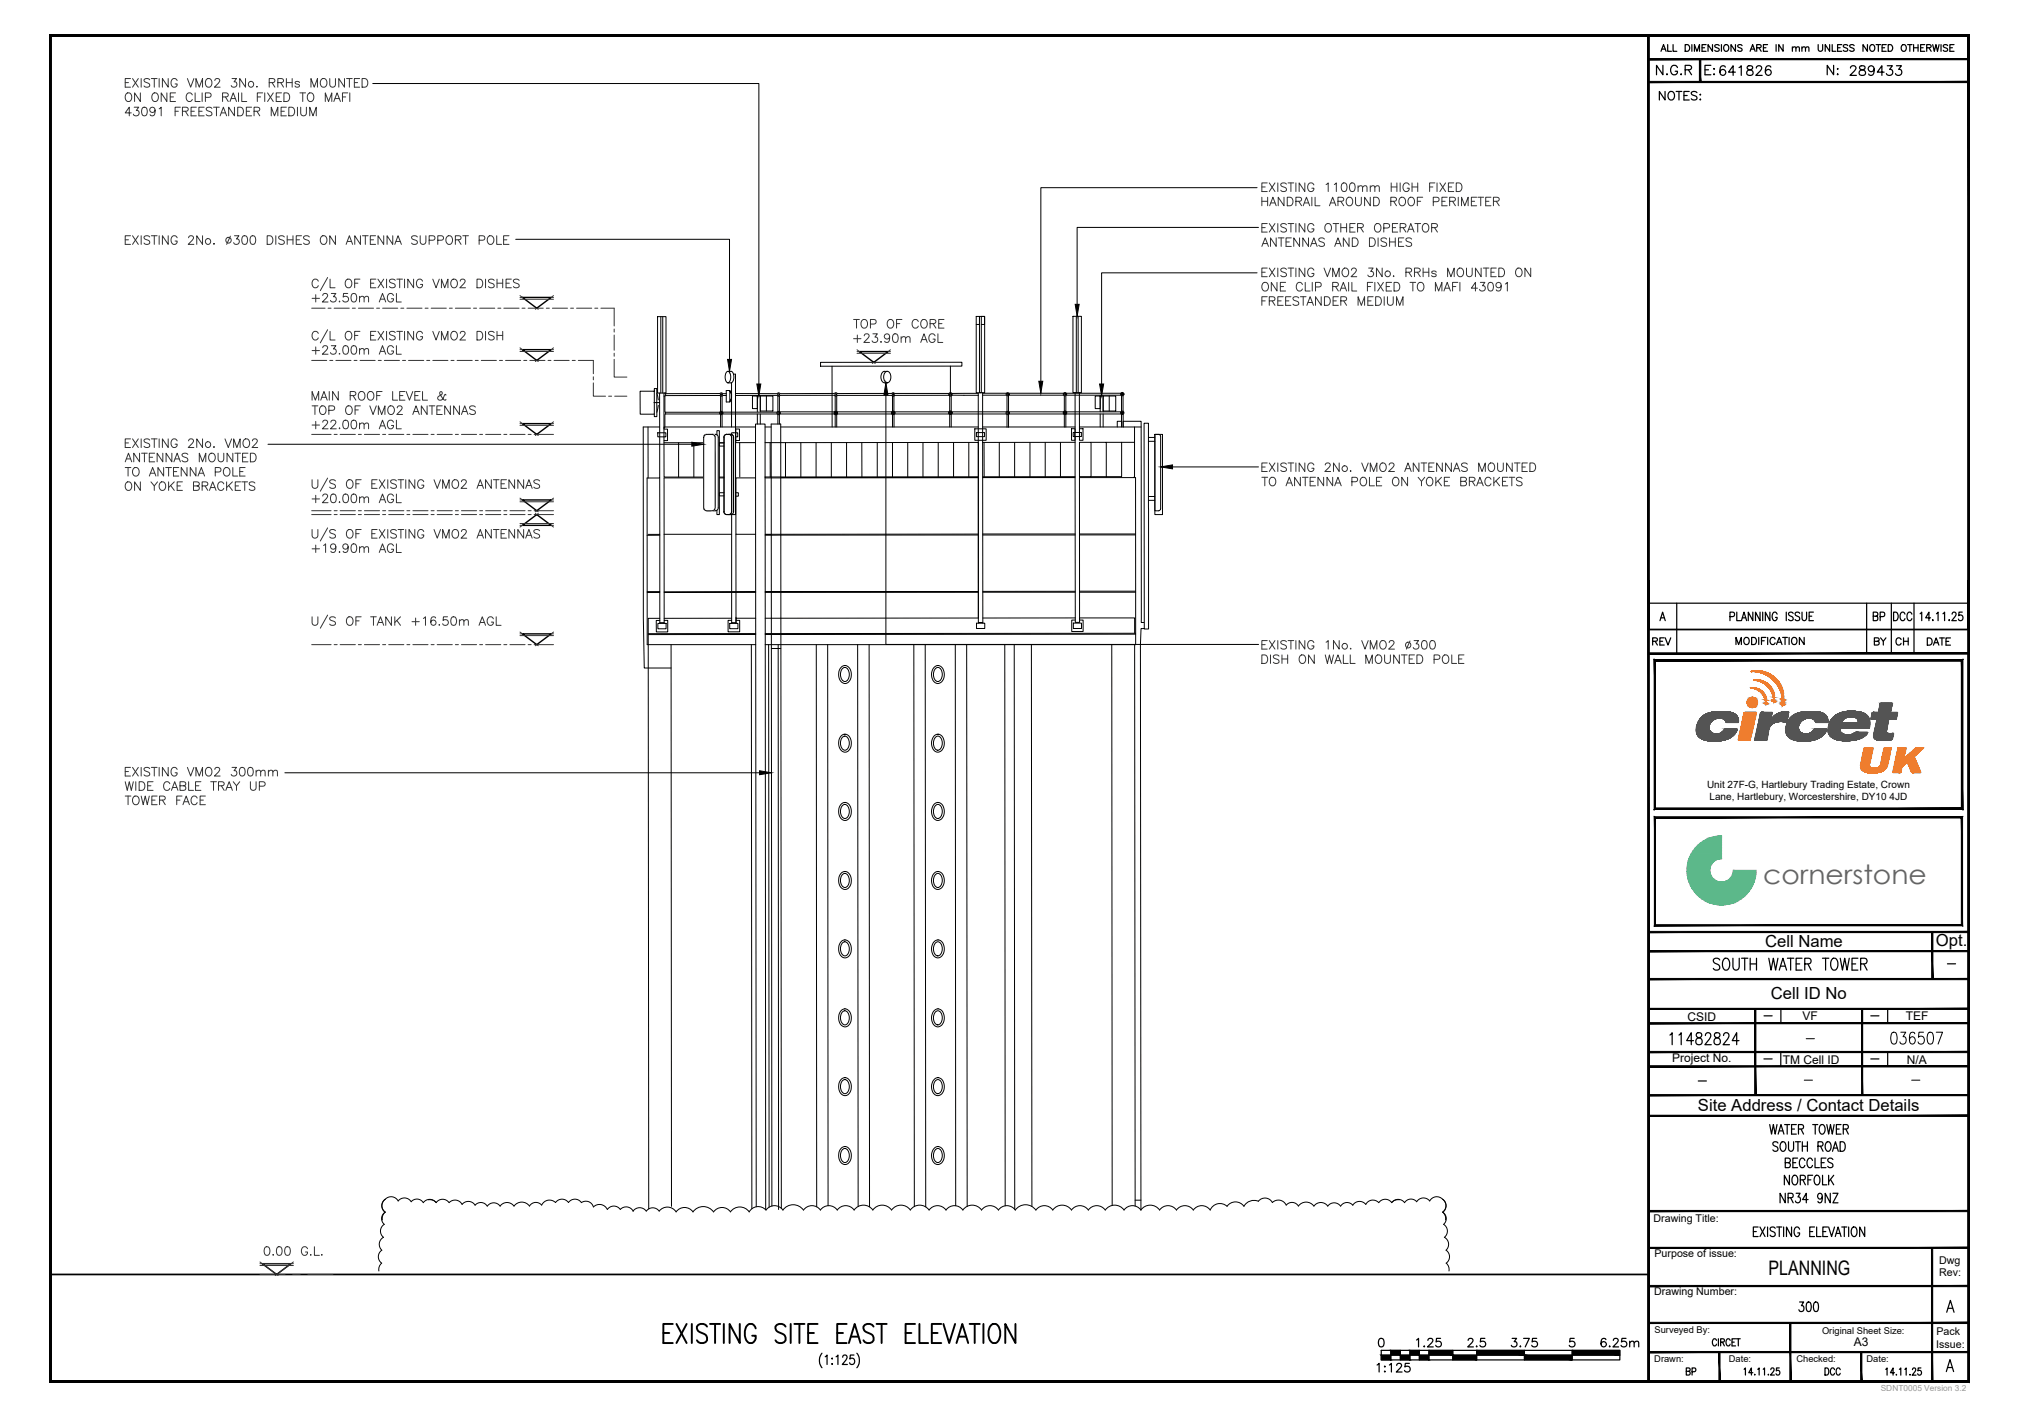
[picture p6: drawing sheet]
<svg xmlns="http://www.w3.org/2000/svg" width="420mm" height="297mm" viewBox="0 0 420 297" stroke-linecap="round" stroke-linejoin="round" font-family="sans-serif">
<defs><g id="words">
<text font-size="5.7" x="393" y="218.7">036507</text>
<text font-size="5.5" fill="#636466" x="367.3" y="184.2">cornerstone</text>
<g font-size="5.3">
<text x="354.2" y="16.9">E: N: N:</text>
<text x="357.4" y="16.9">641826</text>
<text x="384.5" y="16.9">289433</text>
<text x="373.9" y="274.5">300</text>
</g>
<g font-size="4.9">
<text x="389.5" y="130.5">BP</text>
<text x="393.7" y="130.5">DCC</text>
<text x="294.2" y="281.9">1.25</text>
<text x="304.8" y="281.9">2.5</text>
<text x="314" y="281.9">3.75</text>
<text x="332.7" y="281.9">6.25m</text>
<text x="286.1" y="287.2">1:125</text>
</g>
<g font-size="4.4">
<text x="343.3" y="135.5">REV</text>
<text x="389.5" y="135.5">BY</text>
<text x="394.1" y="135.5">CH</text>
<text x="400.8" y="135.5">DATE</text>
<text x="350.3" y="287.5">BP</text>
<text x="379.2" y="287.5">DCC</text>
</g>
<text font-size="4.2" x="368.4" y="265.6">PLANNING</text>
<g font-size="3.5">
<text x="367.7" y="197.2">Cell Name</text>
<text x="403.3" y="197">Opt.</text>
<text x="368.9" y="208.1">Cell ID No</text>
<text x="353.7" y="231.5">Site Address / Contact Details</text>
</g>
<g font-size="2.6">
<text x="404.6" y="202.1">-</text>
<text x="366.5" y="212.7">-</text>
<text x="388.8" y="212.7">-</text>
<text x="366.5" y="221.9">-</text>
<text x="375.4" y="217.7">-</text>
<text x="388.8" y="221.9">-</text>
<text x="352.8" y="226.5">-</text>
<text x="375" y="226.1">-</text>
<text x="397.2" y="226.1">-</text>
</g>
<g font-size="2.5">
<text x="351.5" y="212.6">CSID</text>
<text x="375.5" y="212.5">VF</text>
<text x="397" y="212.5">TEF</text>
<text x="348.3" y="221.3">Project No.</text>
<text x="371.4" y="221.5">TM Cell ID</text>
<text x="397.2" y="221.6">N/A</text>
<text x="386.2" y="280.3">A3</text>
</g>
<g font-size="2.2">
<text x="344.5" y="254.5">Drawing Title:</text>
<text x="344.6" y="261.9">Purpose of issue:</text>
<text x="404" y="263.2">Dwg</text>
<text x="344.6" y="269.9">Drawing Number:</text>
<text x="404" y="265.9">Rev:</text>
<text x="403.3" y="280.7">Issue:</text>
<text x="403.4" y="278">Pack</text>
</g>
<g font-size="2.1">
<text x="355.6" y="164.1">Unit 27F-G, Hartlebury Trading Estate, Crown</text>
<text x="356.1" y="166.6">Lane, Hartlebury, Worcestershire, DY10 4JD</text>
</g>
<g font-size="1.9">
<text x="344.6" y="277.6">Surveyed By:</text>
<text x="379.5" y="277.8">Original Sheet Size:</text>
<text x="344.6" y="283.6">Drawn:</text>
<text x="360.1" y="283.6">Date:</text>
<text x="374.2" y="283.7">Checked:</text>
<text x="388.8" y="283.6">Date:</text>
</g>
<text font-size="1.7" fill="#989898" x="391.8" y="289.7">SDNT0005 Version 3.2</text>
</g></defs>
<!-- layer: 07 - Existing Towers -->
<g fill="none" stroke="#000" stroke-width=".21">
<path d="M152.4 79.7v9.2M152.8 77.9h.4v29.3M153.2 77.9v29.3h-.4M170.9 75.5h29.5v.8h-29.5zM135 88.9v10.7M137 90.1h1.7v.9h-1.7zM137.4 83.9v15.7h-2.6v34.7h22.6M137.4 99.6v11.7h-2.4M137.4 88.9h-3.4v39.9l.2 10.3h5.6M138.3 81.9v17.5h10.5M138.3 88.9h19.1M138.3 92.2h8.3"/>
<path d="M138.4 81.9h.1a.36 .36 0 0 1 0 .6h-.2M138.5 82.5v3.2a.36 .36 0 0 1 0 .7v2.6h-.2v.4h.8v2.4h-.8M141.4 92.2v7.2M144.5 92.2v7.2M148.8 99.5h-10.5l.1 29.7M150.8 92.3h-1v.6h1M153.2 90.1h-.8v.4M153.3 91.8h.7v-2.4h-.7v2.8h4.1v-3.9h2v11.1M153.3 90.1h.4v.9h-.4M154.1 92.2v7.2M157.4 92.2l.1 159.2M157.4 99.5h-4.1v11.8h4.1"/>
<path d="M159.4 99.4v.1h1.3M159.4 99.4h1.3M159.4 92.2h1.2M159.4 99.5v11.8M159.4 88.9h1.2M160.4 92.2l.1 7.2M162.6 99.4l41.2-.1v.2h-41.2M162.6 92.2h41.2v7.1M162.6 88.9h41.2M163.6 92.2v7.2M166.8 92.2v7.2M170 92.2v7.2"/>
<path d="M173.2 92.2v7.1M176.3 92.2v7.1M179.5 92.2v7.1M182.7 92.2v7.1M185.9 92.2v7.1M189.1 92.2v7.1M192.3 92.2v7.1M195.4 92.2v7.1M198.6 92.2v7.1M201.8 92.2v7.1M203.1 89.3h2.3v2.4h-2.3zM203.4 90.1h1.7v.9h-1.7z"/>
<path d="M203.8 81.9v.4M203.8 99.5v30.3M204.7 88.9h19.3M204.7 99.3h19.3v.2h-19.3M205 92.2v7.1M208.2 92.2v7.1M211.4 92.2v7.1M214.6 92.2v7.1M217.7 92.2v7.1M220.9 92.2v7.1M223.2 89.3h.8v2.4h-.8zM223.5 90.1h1.8v.8h-1.8z"/>
<path d="M223.9 90.1v.8M224 99.5v30.1h.9v-.4M224 92.1l-19.3 .1v37.5M224 90.9v8.4M224.9 89.3h.7v2.4h-.7zM224.9 92.1h2.4v7.2h-2.4zM224.9 88.9h12.8M227.3 92.1h3.1v7.2h3.2v-7.2h-3.2M227.3 99.3h3.1M232.7 88.9v-1.1h.9v1.1M233.6 92.1h2.7M236.3 88.9v10.4l-.2 .2"/>
<path d="M239.2 91.9h1.4M239.2 91.1h1.4M137.4 111.3v.2h-2.6M137.4 111.5v11.7h-2.6M138.3 111.3h14.1M150.8 102.6h-1v.7h1M152.4 107.1v22.1M153.3 111.3v18.4h-.9v-.5h-.7v2.4h2.4v-2.4h-.8v-.4h4.1M153.3 102.6h.5v.8h-.5M159.4 111.5l.1 140.5M160.7 111.3h-1.3v.2h1.3M203.8 111.4l-41.2 .1"/>
<path d="M203.8 111.3h-41.2M204.7 111.4h19.3M204.7 111.2h19.3M224.9 111.4h11.6M224.9 111.2h11.6M239.2 103.4h1.4M239.2 104.2h1.4M137 129.9h1.8v1.1h-1.8zM137.4 123.2v.2h-2.6M137.4 129.7h1v.2M137.4 129.2h-.7v2.4h2.4v-2.4h-.7v.5M137.4 128.8h-2.4v3.2h22.4"/>
<path d="M137.4 123.4v6.5M139.8 134.3l.1 117M152 129.9h1.7v1.1h-1.7zM152.4 129.7v.2M152.4 128.8h-14M153.3 129.2v.7M153.3 128.8h.1M156.5 134.3l.1 117.5M157.4 123.2l-19 .1M157.4 132.2h-22.4l.1 119.6M157.4 123.4h-19M159.4 132.2h1.3"/>
<path d="M159.4 132h1.3M159.4 128.8h1.3M159.4 123.4h1.3M159.4 123.2h1.3M160.1 134.3l.1 117.2M160.7 135.1h2M162.7 123.2h41.1M170 134.3l.1 117.1M172.4 134.3l.1 116.9M175.2 139a1.18 1.18 0 0 1 1.3-.3 1.18 1.18 0 0 1 .8 1.1 1.92 1.92 0 0 1-1.3 2.6 2.06 2.06 0 0 1-.8-3.4zM175.4 139.3a.84 .84 0 0 1 1-.2 .84 .84 0 0 1 .5 .9 1.49 1.49 0 0 1-.9 2 1.72 1.72 0 0 1-.6-2.7zM178.7 134.3l.1 117"/>
<path d="M181 134.3l.1 117.1M190.4 134.3l.1 117M192.7 134.3l.1 117.1M194.6 139a1.18 1.18 0 0 1 1.3-.3 1.18 1.18 0 0 1 .7 1.1 1.71 1.71 0 0 1-1.5 2.5 2.2 2.2 0 0 1-.5-3.3zM194.8 139.3a.84 .84 0 0 1 1-.1 .84 .84 0 0 1 .4 .8 1.49 1.49 0 0 1-.9 2 1.72 1.72 0 0 1-.5-2.7zM199 134.3l.1 116.9M201.4 134.3l.1 117M203.4 129.8h1.7v1.1h-1.7zM203.8 129.7h.9v.1M203.8 123.4h-41.1M203.8 128.7l-41.1 .1M204.7 123.4h19.3"/>
<path d="M209.3 134.3l.1 116.9M211.3 134.3l.1 117.6M214.8 134.3l.2 117M223.6 129.8h1.7v1.1h-1.7zM224 123.2h-19.3M224 129.2h-.7v2.4h2.3v-2.4h-.7v-.5h11.5v3.2M224 128.7h-19.3M224.9 128.7v-29.2h11.6l.1 34.8h-77.2M224.9 123.4h11.7M224.9 123.1h11.7M231.6 134.3l.1 116.8M236.4 134.3l.1 116.9"/>
<path d="M236.6 131.9l-73.9 .1M236.6 132.1l-73.9 .1M175.2 153.3a1.19 1.19 0 0 1 1.3-.3 1.19 1.19 0 0 1 .8 1.1 1.79 1.79 0 0 1-1.4 2.6 2.13 2.13 0 0 1-.7-3.4zM175.4 153.6a.84 .84 0 0 1 1-.1 .84 .84 0 0 1 .5 .8 1.49 1.49 0 0 1-.9 2 1.72 1.72 0 0 1-.6-2.7zM194.6 153.3a1.19 1.19 0 0 1 1.3-.3 1.19 1.19 0 0 1 .7 1.2 1.73 1.73 0 0 1-1.5 2.4 2.22 2.22 0 0 1-.5-3.3zM194.8 153.6a.84 .84 0 0 1 1-.1 .84 .84 0 0 1 .4 .8 1.49 1.49 0 0 1-.9 2 1.72 1.72 0 0 1-.5-2.7zM175.2 167.5a1.18 1.18 0 0 1 1.3-.3 1.18 1.18 0 0 1 .8 1.2 1.79 1.79 0 0 1-1.4 2.5 2.13 2.13 0 0 1-.7-3.4zM175.4 167.8a.84 .84 0 0 1 1-.1 .84 .84 0 0 1 .5 .9 1.49 1.49 0 0 1-.9 1.9 1.72 1.72 0 0 1-.6-2.7zM194.6 167.5a1.19 1.19 0 0 1 1.3-.2 1.19 1.19 0 0 1 .7 1.1 1.73 1.73 0 0 1-1.5 2.5 2.22 2.22 0 0 1-.5-3.4zM194.8 167.8a.84 .84 0 0 1 1-.1 .84 .84 0 0 1 .4 .9 1.49 1.49 0 0 1-.9 1.9 1.72 1.72 0 0 1-.5-2.7zM175.2 181.9a1.19 1.19 0 0 1 1.3-.3 1.19 1.19 0 0 1 .8 1.1 1.88 1.88 0 0 1-1.3 2.6 1.99 1.99 0 0 1-1-3.1zM175.2 196.2a1.18 1.18 0 0 1 1.3-.3 1.18 1.18 0 0 1 .8 1.1 1.9 1.9 0 0 1-1.3 2.5 2 2 0 0 1-1-3.1z"/>
<path d="M175.4 182.2a.84 .84 0 0 1 1-.1 .84 .84 0 0 1 .5 .8 1.49 1.49 0 0 1-.9 2 1.72 1.72 0 0 1-.6-2.7zM175.4 196.5a.84 .84 0 0 1 1-.2 .84 .84 0 0 1 .5 .9 1.49 1.49 0 0 1-.9 1.9 1.72 1.72 0 0 1-.6-2.6zM194.6 181.9a1.18 1.18 0 0 1 1.3-.3 1.18 1.18 0 0 1 .7 1.2 1.71 1.71 0 0 1-1.5 2.4 2.2 2.2 0 0 1-.5-3.3zM194.6 196.2a1.18 1.18 0 0 1 1.3-.3 1.18 1.18 0 0 1 .7 1.1 1.78 1.78 0 0 1-1.4 2.5 2.11 2.11 0 0 1-.6-3.3zM194.8 182.2a.84 .84 0 0 1 1-.1 .84 .84 0 0 1 .4 .8 1.49 1.49 0 0 1-.9 2 1.72 1.72 0 0 1-.5-2.7zM194.8 196.5a.84 .84 0 0 1 1-.2 .84 .84 0 0 1 .4 .9 1.49 1.49 0 0 1-.9 1.9 1.72 1.72 0 0 1-.5-2.6zM175.2 210.5a1.19 1.19 0 0 1 1.3-.3 1.19 1.19 0 0 1 .8 1.1 1.92 1.92 0 0 1-1.3 2.6 2.08 2.08 0 0 1-.8-3.4zM175.4 210.8a.84 .84 0 0 1 1-.1 .84 .84 0 0 1 .5 .8 1.49 1.49 0 0 1-.9 2 1.72 1.72 0 0 1-.6-2.7zM194.6 210.5a1.18 1.18 0 0 1 1.3-.2 1.18 1.18 0 0 1 .7 1.1 1.71 1.71 0 0 1-1.5 2.4 2.2 2.2 0 0 1-.5-3.3zM194.8 210.8a.84 .84 0 0 1 1-.1 .84 .84 0 0 1 .4 .9 1.49 1.49 0 0 1-.9 1.9 1.72 1.72 0 0 1-.5-2.7zM175.2 224.9a1.19 1.19 0 0 1 1.3-.3 1.19 1.19 0 0 1 .8 1.1 1.88 1.88 0 0 1-1.3 2.5 1.99 1.99 0 0 1-1-3.1zM175.2 239.2a1.19 1.19 0 0 1 1.3-.3 1.19 1.19 0 0 1 .8 1.1 1.88 1.88 0 0 1-1.3 2.6 1.99 1.99 0 0 1-1-3.1z"/>
<path d="M175.4 225.2a.84 .84 0 0 1 1-.2 .84 .84 0 0 1 .5 .9 1.49 1.49 0 0 1-.9 1.9 1.72 1.72 0 0 1-.6-2.6zM175.4 239.5a.84 .84 0 0 1 1-.1 .84 .84 0 0 1 .5 .8 1.49 1.49 0 0 1-.9 2 1.72 1.72 0 0 1-.6-2.7zM194.6 224.9a1.18 1.18 0 0 1 1.3-.3 1.18 1.18 0 0 1 .7 1.1 1.71 1.71 0 0 1-1.5 2.5 2.2 2.2 0 0 1-.5-3.3zM194.6 239.2a1.18 1.18 0 0 1 1.3-.3 1.18 1.18 0 0 1 .7 1.2 1.71 1.71 0 0 1-1.5 2.4 2.2 2.2 0 0 1-.5-3.3zM194.8 225.2a.84 .84 0 0 1 1-.2 .84 .84 0 0 1 .4 .9 1.49 1.49 0 0 1-.9 1.9 1.72 1.72 0 0 1-.5-2.6zM194.8 239.5a.84 .84 0 0 1 1-.1 .84 .84 0 0 1 .4 .8 1.49 1.49 0 0 1-.9 2 1.72 1.72 0 0 1-.5-2.7zM160.8 251.2l-.2-162.9h2l.2 163.4"/>
</g>
<path d="M146.8 90.7l-.2 .4M240.6 90.5h1.6" fill="none" stroke="#fff" stroke-width=".21"/>
<g fill="#fff" stroke="#fff" stroke-width=".21">
<path d="M240.6 90.5v16.7h1.6zM240.6 90.5h1.6v16.7z"/>
<path d="M149 105.8l-.6 .6 .4-.2zM149 91.1v14.7l-.6 .6zM149 91.1l-1.8 15.3h1.2zM148.8 90.7l.2 .4-1.8 15.3zM148.8 90.7l-2 15.5 .4 .2zM148.4 90.5l.4 .2-2 15.5zM148.4 90.5l-1.8 15.3 .2 .4zM147.2 90.5h1.2l-1.8 15.3zM147.2 90.5l-.6 .6v14.7zM146.8 90.7l.4-.2-.6 .6z"/>
</g>
<g fill="none" stroke="#000" stroke-width=".21">
<path d="M146.6 91.1v14.7M146.8 90.7l.4-.2h1.2l.4 .2 .2 .4v14.7l-.2 .4-.4 .2h-1.2l-.4-.2-.2-.4v-14.7zM147.2 90.5a.6 .6 0 0 0-.6 .6M147.2 90.5h1.8M148.4 90.5a.6 .6 0 0 1 .6 .6v14.7a.6 .6 0 0 1-.6 .6M149 90.5a.6 .6 0 0 1 .6 .6v14.7a.6 .6 0 0 1-.6 .6M151.4 90.5a.57 .57 0 0 0-.6 .6v15.5a.6 .6 0 0 0 .6 .6h.8a.6 .6 0 0 0 .6-.6v-15.5a.6 .6 0 0 0-.6-.6M151.4 90.5h.8M151.8 90.5a.6 .6 0 0 1 .6 .6v15.5a.6 .6 0 0 1-.6 .6M240.6 90.5h1.6v16.7h-1.6zM240.6 90.5v15.9h.8l.4-.4M240.6 90.5h1l.2 .4"/>
<path d="M241.8 90.9v15.1M146.6 105.8a.6 .6 0 0 0 .6 .6h1.8"/>
</g>
<!-- layer: 15 - Existing Steelwork -->
<g fill="none" stroke="#000" stroke-width=".21">
<path d="M173.3 76.3v12.6M198 76.3v5.5M138.6 82h11.4a.35 .35 0 0 1 .6 0h.7M138.6 82.4h11.4l.1 .1M138.6 86.2h11.4M138.6 85.9h11.4M149.3 90.6v-.9h.5v17.5h-.5v-.9M150.1 82.5v3.2M150.1 86.4v2.5M150.4 82.5v3.2M150.4 86.4v2.5M150.5 85.9h11.4"/>
<path d="M150.6 86.2h11.3M151.3 82.4l-1.2 .1M153.2 82.4h8.7a.36 .36 0 0 0 .6 0l11.3-.1a.38 .38 0 0 0 .6 .1l11.8 .1M157.8 85.8v-3.3h.6v3.3M157.8 86.2v2.1M158.4 86.2v2.1M162 82.5v3.2M162 86.4v1.9M162.4 82.5v3.2M162.4 86.4v1.9M162.4 85.8h11.5M162.5 86.2h11.3"/>
<path d="M174 82.5v3.2M174 86.4v2.5M174.1 86.2h.1M174.3 82.5v3.2M174.3 86.3v2.6M174.4 85.8h11.4M174.4 86.2h11.4M185.9 82.5v3.2M185.9 86.3v2.6M186.2 82.5v3.2M186.2 86.3v2.6M186.3 85.8h11.4"/>
<path d="M186.3 86.2h11.4M197.7 82v.3M197.7 82.3l-11.4 .1-.1 .1M197.8 82.5v3.2M197.8 86.3v2.6M198.1 82.5v3.2M198.1 86.3v2.6M198.3 86.2h11.3M198.3 85.8h11.4M198.3 82l-.3-.2-.3 .2h-11.4a.34 .34 0 0 0-.6 0h-11.3a.35 .35 0 0 0-.6 0h-11.3l-.3-.2-.3 .2h-8.7M198.3 82.3a.38 .38 0 0 1-.6 0M198.3 82v.3"/>
<path d="M198.3 82.3h5.5v46.4M203.8 81.9l-5.5 .1M204.7 82.3h4.9M204.7 81.9h5M204.7 81.8v10.4M209.8 82.4v3.3M209.8 86.4v2.6M210.1 82.4v3.3M210.1 86.4v2.6M210.1 85.8h11.5M210.2 81.9h11.4M210.2 82.3h11.4"/>
<path d="M210.2 86.2h11.4M221.7 82.5v3.2M221.7 86.3v2.7M222 82.5v3.2M222 86.3v2.7M222.1 86.2h11.5M222.1 85.8h11.4M222.2 82.3h11.3M222.2 81.9h11.3M224 81.8v8.3M224.8 81.8l.1 7.5M229.2 85.8v-3.3h.6v3.3"/>
<path d="M229.2 86.2v2.7M229.8 86.2v2.7M233.6 86.3a.35 .35 0 0 0 .4-.1 .35 .35 0 0 0 .1-.4l-.2-.1a.36 .36 0 0 0-.4 .1 .36 .36 0 0 0 .1 .5v1.5M233.6 82.4v3.3M233.9 82.4v3.3M234 86.3v2.6l-.1-1.1h3.8v41.9h.6M238.4 130.9l-.1-42.7h.9l.1 42.8-1.6-.1-.1 3.4 .1 117.8"/>
<circle cx="150.2" cy="86" r=".35"/>
<circle cx="150.2" cy="86" r=".18"/>
<circle cx="150.2" cy="82.2" r=".18"/>
<circle cx="162.2" cy="86" r=".35"/>
<circle cx="162.2" cy="86" r=".18"/>
<circle cx="162.2" cy="82.2" r=".18"/>
<circle cx="174.1" cy="86" r=".35"/>
<circle cx="174.1" cy="86" r=".16"/>
<circle cx="174.1" cy="86" r=".18"/>
<circle cx="174.1" cy="82.2" r=".18"/>
<circle cx="186.1" cy="86" r=".35"/>
<circle cx="186.1" cy="86" r=".18"/>
<circle cx="186.1" cy="82.1" r=".18"/>
<circle cx="198" cy="86" r=".35"/>
<circle cx="198" cy="86" r=".18"/>
<circle cx="198" cy="82.1" r=".18"/>
<circle cx="209.9" cy="86" r=".35"/>
<circle cx="209.9" cy="82.1" r=".33"/>
<circle cx="209.9" cy="82.1" r=".16"/>
<circle cx="209.9" cy="86" r=".18"/>
<circle cx="221.8" cy="86" r=".35"/>
<circle cx="221.8" cy="82.1" r=".35"/>
<circle cx="221.8" cy="86" r=".18"/>
<circle cx="221.8" cy="82.1" r=".18"/>
<circle cx="233.8" cy="82.1" r=".18"/>
<circle cx="233.8" cy="82.1" r=".35"/>
<circle cx="233.8" cy="86" r=".18"/>
</g>
<!-- layer: 09 - Existing Landscape -->
<g fill="none" stroke="#000" stroke-width=".21">
<path d="M80.2 249.8a1.64 1.64 0 0 0 0 2.7 1.57 1.57 0 0 0-.1 2.5 1.65 1.65 0 0 0-.2 2.7 1.65 1.65 0 0 0-.4 2.7 1.63 1.63 0 0 0 0 2.7M80.2 249.8a1.66 1.66 0 0 1 2.7 .4 1.65 1.65 0 0 1 2.8 .1 1.56 1.56 0 0 1 2.5 .2 1.64 1.64 0 0 1 2.6 0M80.2 249.8a1.65 1.65 0 0 0 0 2.7l-.5 .9-.1 .7M89.2 249.9h.8l.9 .6a1.61 1.61 0 0 1 2.6 0M93.6 250.5a1.66 1.66 0 0 1 2.7 .4 1.66 1.66 0 0 1 2.7 .1 1.56 1.56 0 0 1 2.5 .2 1.66 1.66 0 0 1 2.7 0M121.1 250.5a1.62 1.62 0 0 1 2.5 .9M121.1 250.5a1.63 1.63 0 0 0-2.7 0 1.64 1.64 0 0 0-2.7 0 1.8 1.8 0 0 0-2.9 .5 1.56 1.56 0 0 0-2.5 .2 1.99 1.99 0 0 0-3.2 0 1.78 1.78 0 0 0-2.9 0M123.6 251.4a1.79 1.79 0 0 1 2.9 .5M126.5 251.9a1.65 1.65 0 0 1 2.7 0 1.66 1.66 0 0 1 2.7 .4M131.9 252.3h.1M131.9 252.3a1.68 1.68 0 0 1 2.7 0M134.6 252.3a1.64 1.64 0 0 1 2.7 0 2.15 2.15 0 0 1 3.5 .1 2.15 2.15 0 0 1 3.6 0"/>
<path d="M144.3 252.4a2.61 2.61 0 0 1 4.3 0M156.1 252.4a2.37 2.37 0 0 0-3.9 0 2.15 2.15 0 0 0-3.6 0M177.9 252.1a2.38 2.38 0 0 1 3.9 0 2.38 2.38 0 0 1 3.9 0 2.4 2.4 0 0 1 3.9 0 2.38 2.38 0 0 1 3.9 0 2.17 2.17 0 0 1 3.6 0 2.14 2.14 0 0 1 3.5 0 2.37 2.37 0 0 1 3.9 0 2.15 2.15 0 0 1 3.5 0 2.14 2.14 0 0 1 3.5 0 2.61 2.61 0 0 1 4.3 0M177.9 252.1a2.14 2.14 0 0 0-3.5 0 2.14 2.14 0 0 0-3.5 0 2.16 2.16 0 0 0-3.5 0 2.61 2.61 0 0 0-4.3 0 2.16 2.16 0 0 0-3.5 0 2.15 2.15 0 0 0-3.5 .4M215.8 252.1a2.15 2.15 0 0 1 3.5 0 2.37 2.37 0 0 1 3.9 0 2.15 2.15 0 0 1 3.5 0 2.14 2.14 0 0 1 3.5 0 2.39 2.39 0 0 1 3.9 0 2.15 2.15 0 0 1 3.6 0M236.5 250h1.2M265 250.5a1.8 1.8 0 0 1 2.9 .5 1.56 1.56 0 0 1 2.6 .2M265.1 250.5a1.75 1.75 0 0 0-3-.3 2.39 2.39 0 0 0-3 1.1 2.15 2.15 0 0 0-3.5 0 2.19 2.19 0 0 0-3.5 .8 2.14 2.14 0 0 0-3.5 0 2.14 2.14 0 0 0-3.5 0 2.15 2.15 0 0 0-3.5 0 2.38 2.38 0 0 0-3.9 0M270.5 251.2a1.98 1.98 0 0 1 3.2 0M273.7 251.2a1.75 1.75 0 0 1 2.9 0 1.64 1.64 0 0 1 2.7 0M287.2 250.5a1.66 1.66 0 0 0-2.7 .4 1.66 1.66 0 0 0-2.7 .1 1.56 1.56 0 0 0-2.5 .2M289.9 250.5a1.64 1.64 0 0 0-2.7 0"/>
<path d="M291.5 249.9h-.7l-.9 .6M300.5 249.8a1.65 1.65 0 0 1 0 2.7l.6 .9v.7M300.5 249.8a1.66 1.66 0 0 0-2.7 .4 1.65 1.65 0 0 0-2.7 .1 1.56 1.56 0 0 0-2.5 .2 1.64 1.64 0 0 0-2.7 0M300.5 249.8a1.64 1.64 0 0 1 0 2.7 1.57 1.57 0 0 1 .2 2.5 1.65 1.65 0 0 1 .2 2.7M300.9 257.7a1.66 1.66 0 0 1 .3 2.7M79.5 263.1l-.6 .9v.8M301.2 260.4a1.64 1.64 0 0 1 0 2.7M301.3 263.1l.5 .9v.8"/>
</g>
<g fill="none" stroke="#000" stroke-width=".21">
<path d="M137 66h1.7v15.9h-1.7zM137.7 66v15.9M138.1 66v15.9M151.4 77.4l.2-.1a1.52 1.52 0 0 1 0 2.4 1.57 1.57 0 0 1-.2-2.3zM151.6 77.4h.7M151.6 79.8h.7M152.3 77.3a1.52 1.52 0 0 1 0 2.4M184.3 77.3a1.33 1.33 0 0 0-.8 1.2 1.33 1.33 0 0 0 .8 1.2l.5 .1M184.3 77.4h.5M184.5 77.4l.3-.1a1.33 1.33 0 0 1 .8 1.2 1.33 1.33 0 0 1-.8 1.2 1.37 1.37 0 0 1-.3-2.3zM203.4 67.6h.6v-1.7v15.9h.4v-15.9h.7v1.7h-.7M203.4 65.9h1.7v15.9h-1.7z"/>
<path d="M223.5 65.9h1.8v15.9h-1.8zM224.2 65.9v15.9M224.6 65.9v15.9M136.3 81.5h-3l.1 4.8h2.9v-5.4h.5v1l.3 1.4M136.8 81.9v4M137.1 84.4l-.3 1.5v.9h-.5v-.5M137.4 81.9v2h-1.2M152 81.3l.4 .8v.8l-.4 .8zM152 81.3h-.7v2.4h.7M152.4 107.2h.4"/>
</g>
<!-- layer: 08 - Existing Equipment -->
<g fill="none" stroke="#000" stroke-width=".21">
<path d="M149.8 92.2h1M149.8 99.4h1M149.8 99.5h1M160.6 92.2h2M160.7 99.4h1.9M160.7 99.5h1.9M160.7 111.3h1.9M162.6 111.5h-1.9M160.7 123.2h2M160.7 123.4h2M160.7 128.8h2M160.7 132h2"/>
<path d="M160.7 132.2h2M162.1 134.3l.1 117.6"/>
</g>
<!-- layer: 015 - Existing Equipment (REMOVE) -->
<path d="M156.7 82.5h1.1v2.6h-1.1zM158.4 82.5h2.6v3.1h-2.6zM159.6 82.5v3.1M228.1 82.5h1.1v2.6h-1.1zM229.8 82.5h2.6v3.1h-2.6zM231.1 82.5v3.1" fill="none" stroke="#000" stroke-width=".21"/>
<!-- layer: 55 - Ground Profile -->
<path d="M10.5 265.5h332.7" fill="none" stroke="#000" stroke-width=".36"/>
<g fill="#000" stroke="#000" stroke-width=".21">
<path d="M343.4 12.2v.2l66.7-.2zM343.4 12.4l66.7-.2v.2z"/>
<path d="M343.4 17v.2l66.7-.2zM343.4 17.2l66.7-.2v.2z"/>
<path d="M343.3 7.3l.2 280.4v-280.4zM343.3 7.3l.2 280.4h-.2z"/>
<path d="M343.4 120.9v10.2h.1zM343.4 120.9h.1v10.2z"/>
<path d="M343.4 120.9v10.2h.1zM343.4 120.9h.1v10.2z"/>
<path d="M343.4 120.9v10.2h.1zM343.4 120.9h.1v10.2z"/>
<path d="M343.4 120.9v10.2h.1zM343.4 120.9h.1v10.2z"/>
<path d="M410 120.9l.1 10.2zM410 120.9l.1 10.2z"/>
<path d="M410 120.9l.1 10.2zM410 120.9l.1 10.2z"/>
<path d="M410 120.9l.1 10.2zM410 120.9l.1 10.2z"/>
<path d="M410 120.9l.1 10.2zM410 120.9l.1 10.2z"/>
<path d="M410 120.9l.1 10.2zM410 120.9l.1 10.2z"/>
<path d="M410 120.9l.1 10.2zM410 120.9l.1 10.2z"/>
<path d="M410 120.9l.1 10.2zM410 120.9l.1 10.2z"/>
<path d="M410 120.9l.1 10.2zM410 120.9l.1 10.2z"/>
<path d="M410 120.9l.1 10.2zM410 120.9l.1 10.2z"/>
<path d="M410 120.9l.1 10.2zM410 120.9l.1 10.2z"/>
<path d="M410 120.9l.1 10.2zM410 120.9l.1 10.2z"/>
<path d="M410 120.9l.1 10.2zM410 120.9l.1 10.2z"/>
<path d="M410 120.9l.1 10.2zM410 120.9l.1 10.2z"/>
<path d="M410 120.9l.1 10.2zM410 120.9l.1 10.2z"/>
<path d="M410 120.9l.1 10.2zM410 120.9l.1 10.2z"/>
<path d="M410 120.9l.1 10.2zM410 120.9l.1 10.2z"/>
<path d="M410 120.9l.1 10.2zM410 120.9l.1 10.2z"/>
<path d="M410 120.9l.1 10.2zM410 120.9l.1 10.2z"/>
<path d="M410 120.9l.1 10.2zM410 120.9l.1 10.2z"/>
<path d="M410 120.9l.1 10.2zM410 120.9l.1 10.2z"/>
<path d="M410 120.9l.1 10.2zM410 120.9l.1 10.2z"/>
<path d="M410 120.9l.1 10.2zM410 120.9l.1 10.2z"/>
<path d="M410 120.9l.1 10.2zM410 120.9l.1 10.2z"/>
<path d="M410 120.9l.1 10.2zM410 120.9l.1 10.2z"/>
<path d="M343.4 136.2h66.7v-.2zM343.4 136h66.7l-66.7 .2z"/>
<path d="M344.9 168.4l-.3 .2 64-.2zM344.6 168.6l64-.2 .2 .2zM408.6 137.7v30.7l.2 .2zM408.6 137.7l.2-.3v31.2zM344.9 137.7h63.7l.2-.3zM344.6 137.4h64.2l-63.9 .3zM344.6 137.4l.3 31v-30.7zM344.6 137.4l.3 31-.3 .2z"/>
<path d="M344.9 168.4l-.3 .2 64-.2zM344.6 168.6l64-.2 .2 .2zM408.6 137.7v30.7l.2 .2zM408.6 137.7l.2-.3v31.2zM344.9 137.7h63.7l.2-.3zM344.6 137.4h64.2l-63.9 .3zM344.6 137.4l.3 31v-30.7zM344.6 137.4l.3 31-.3 .2z"/>
<path d="M344.9 168.4l-.3 .2 64-.2zM344.6 168.6l64-.2 .2 .2zM408.6 137.7v30.7l.2 .2zM408.6 137.7l.2-.3v31.2zM344.9 137.7h63.7l.2-.3zM344.6 137.4h64.2l-63.9 .3zM344.6 137.4l.3 31v-30.7zM344.6 137.4l.3 31-.3 .2z"/>
<path d="M344.9 192.6l-.3 .2 64-.2zM344.6 192.8l64-.2 .2 .2zM408.6 170.4v22.2l.2 .2zM408.6 170.4l.2-.3v22.7zM344.9 170.4h63.7l.2-.3zM344.6 170.1h64.2l-63.9 .3zM344.6 170.1l.3 22.5v-22.2zM344.6 170.1l.3 22.5-.3 .2z"/>
<path d="M402.4 194.1l.2 9.8v-9.8zM402.4 194.1l.2 9.8h-.2z"/>
<path d="M343.4 194.3h66.7v-.3zM343.4 194h66.7l-66.7 .3z"/>
<path d="M343.4 198.2h66.7v-.2zM343.4 198h66.7l-66.7 .2z"/>
<path d="M343.4 210.3h66.7v-.3zM343.4 210h66.7l-66.7 .3z"/>
<path d="M343.4 213.3h66.7v-.3zM343.4 213h66.7l-66.7 .3z"/>
<path d="M343.4 219.3h66.7v-.3zM343.4 219h66.7l-66.7 .3z"/>
<path d="M343.4 204.1h66.9v-.3zM343.4 203.8h66.9l-66.9 .3z"/>
<path d="M365.5 210.2v17.9h.3zM365.5 210.2h.3v17.9z"/>
<path d="M387.8 210.2v17.9h.2zM387.8 210.2h.2v17.9z"/>
<path d="M343.4 232.6h66.7v-.3zM343.4 232.3h66.7l-66.7 .3z"/>
<path d="M343.4 228.2h66.7v-.2zM343.4 228h66.7l-66.7 .2z"/>
<path d="M343.4 222.3h66.7v-.3zM343.4 222h66.7l-66.7 .3z"/>
<path d="M343.4 252.4h66.7v-.3zM343.4 252.1h66.7l-66.7 .3z"/>
<path d="M372.8 275.6l.3 12.1v-12.1zM372.8 275.6l.3 12.1h-.3z"/>
<path d="M343.4 275.7h66.7v-.3zM343.4 275.4h66.7l-66.7 .3z"/>
<path d="M343.4 260.1h66.7v-.3zM343.4 259.8h66.7l-66.7 .3z"/>
<path d="M343.4 268h66.7v-.2zM343.4 267.8h66.7l-66.7 .2z"/>
<path d="M10.6 287.6l-.3 .2 399.7-.2zM10.3 287.8l399.7-.2 .3 .2zM410 7.5v280.1l.3 .2zM410.3 7.2v280.6l-.3-280.3zM10.6 7.5h399.4l.3-.3zM10.3 7.2h400l-399.7 .3zM10.3 7.2l.3 280.4v-280.1zM10.3 7.2l.3 280.4-.3 .2z"/>
<path d="M10.6 287.6l-.3 .2 399.7-.2zM10.3 287.8l399.7-.2 .3 .2zM410 7.5v280.1l.3 .2zM410.3 7.2v280.6l-.3-280.3zM10.6 7.5h399.4l.3-.3zM10.3 7.2h400l-399.7 .3zM10.3 7.2l.3 280.4v-280.1zM10.3 7.2l.3 280.4-.3 .2z"/>
<path d="M10.6 287.6l-.3 .2 399.7-.2zM10.3 287.8l399.7-.2 .3 .2zM410 7.5v280.1l.3 .2zM410.3 7.2v280.6l-.3-280.3zM10.6 7.5h399.4l.3-.3zM10.3 7.2h400l-399.7 .3zM10.3 7.2l.3 280.4v-280.1zM10.3 7.2l.3 280.4-.3 .2z"/>
<path d="M10.6 287.6l-.3 .2 399.7-.2zM10.3 287.8l399.7-.2 .3 .2zM410 7.5v280.1l.3 .2zM410.3 7.2v280.6l-.3-280.3zM10.6 7.5h399.4l.3-.3zM10.3 7.2h400l-399.7 .3zM10.3 7.2l.3 280.4v-280.1zM10.3 7.2l.3 280.4-.3 .2z"/>
<path d="M10.6 287.6l-.3 .2 399.7-.2zM10.3 287.8l399.7-.2 .3 .2zM410 7.5v280.1l.3 .2zM410.3 7.2v280.6l-.3-280.3zM10.6 7.5h399.4l.3-.3zM10.3 7.2h400l-399.7 .3zM10.3 7.2l.3 280.4v-280.1zM10.3 7.2l.3 280.4-.3 .2z"/>
<path d="M10.6 287.6l-.3 .2 399.7-.2zM10.3 287.8l399.7-.2 .3 .2zM410 7.5v280.1l.3 .2zM410.3 7.2v280.6l-.3-280.3zM10.6 7.5h399.4l.3-.3zM10.3 7.2h400l-399.7 .3zM10.3 7.2l.3 280.4v-280.1zM10.3 7.2l.3 280.4-.3 .2z"/>
<path d="M10.6 287.6l-.3 .2 399.7-.2zM10.3 287.8l399.7-.2 .3 .2zM410 7.5v280.1l.3 .2zM410.3 7.2v280.6l-.3-280.3zM10.6 7.5h399.4l.3-.3zM10.3 7.2h400l-399.7 .3zM10.3 7.2l.3 280.4v-280.1zM10.3 7.2l.3 280.4-.3 .2z"/>
<path d="M10.6 287.6l-.3 .2 399.7-.2zM10.3 287.8l399.7-.2 .3 .2zM410 7.5v280.1l.3 .2zM410.3 7.2v280.6l-.3-280.3zM10.6 7.5h399.4l.3-.3zM10.3 7.2h400l-399.7 .3zM10.3 7.2l.3 280.4v-280.1zM10.3 7.2l.3 280.4-.3 .2z"/>
<path d="M10.6 287.6l-.3 .2 399.7-.2zM10.3 287.8l399.7-.2 .3 .2zM410 7.5v280.1l.3 .2zM410.3 7.2v280.6l-.3-280.3zM10.6 7.5h399.4l.3-.3zM10.3 7.2h400l-399.7 .3zM10.3 7.2l.3 280.4v-280.1zM10.3 7.2l.3 280.4-.3 .2z"/>
<path d="M10.6 287.6l-.3 .2 399.7-.2zM10.3 287.8l399.7-.2 .3 .2zM410 7.5v280.1l.3 .2zM410.3 7.2v280.6l-.3-280.3zM10.6 7.5h399.4l.3-.3zM10.3 7.2h400l-399.7 .3zM10.3 7.2l.3 280.4v-280.1zM10.3 7.2l.3 280.4-.3 .2z"/>
<path d="M10.6 287.6l-.3 .2 399.7-.2zM10.3 287.8l399.7-.2 .3 .2zM410 7.5v280.1l.3 .2zM410.3 7.2v280.6l-.3-280.3zM10.6 7.5h399.4l.3-.3zM10.3 7.2h400l-399.7 .3zM10.3 7.2l.3 280.4v-280.1zM10.3 7.2l.3 280.4-.3 .2z"/>
<path d="M10.6 287.6l-.3 .2 399.7-.2zM10.3 287.8l399.7-.2 .3 .2zM410 7.5v280.1l.3 .2zM410.3 7.2v280.6l-.3-280.3zM10.6 7.5h399.4l.3-.3zM10.3 7.2h400l-399.7 .3zM10.3 7.2l.3 280.4v-280.1zM10.3 7.2l.3 280.4-.3 .2z"/>
<path d="M289.7 281.3l2 1v-1zM289.7 281.3l2 1h-2z"/>
<path d="M302.6 282.3l5 1v-1zM302.6 282.3l5 1h-5z"/>
<path d="M307.6 281.3l9.9 1v-1zM307.6 281.3l9.9 1h-9.9z"/>
<path d="M317.5 282.3l10 1v-1zM317.5 282.3l10 1h-10z"/>
<path d="M327.5 281.3l9.9 1v-1zM327.5 281.3l9.9 1h-9.9z"/>
<path d="M343.3 7.3v280.4h.2zM343.3 7.3h.2v280.4z"/>
<path d="M358.1 281.6l.2 6.1v-6.1zM358.1 281.6l.2 6.1h-.2z"/>
<path d="M387.6 281.6l.2 6.1v-6.1zM387.6 281.6l.2 6.1h-.2z"/>
<path d="M402.3 259.9v27.8h.3zM402.3 259.9h.3v27.8z"/>
<path d="M343.4 281.8h66.7v-.3zM343.4 281.5h66.7l-66.7 .3z"/>
</g>
<!-- layer: 00 - PLANNING -->
<g fill="none" stroke="#000" stroke-width=".25">
<path d="M343.4 125.6h66.7M349.3 125.6v5.5M357.6 279.2a.44 .44 0 0 0-.6-.3 .44 .44 0 0 0-.3 .5v.4a.44 .44 0 0 0 .3 .5 .44 .44 0 0 0 .6-.3M358 278.9v1.5M358.4 279.6l.7-.1 .1-.5-.8-.1v1.5M358.8 279.6l.4 .8M360.4 279.2a.45 .45 0 0 0-.5-.3 .45 .45 0 0 0-.4 .5v.4a.45 .45 0 0 0 .4 .5 .45 .45 0 0 0 .5-.3M360.8 279.6h.5M361.5 278.9h-.7v1.5h.7M361.7 278.9h.8M362.1 278.9v1.5M405.5 273.3l.8-2.4 .7 2.4"/>
<path d="M405.8 272.5h.9M363.3 285.2l.3-.3v1.5M365.1 285.9h-.8l.5-1v1.5M365.5 286.3v.1zM366.1 285.2l.3-.3v1.5M367.3 285.2l.3-.3v1.5M368.4 286.3v.1zM368.9 285.3l.2-.4 .4 .1 .1 .2-.2 .5-.6 .7h.8M370.6 284.9h-.5l-.1 .7a.45 .45 0 0 1 .7 0 .45 .45 0 0 1-.1 .7 .45 .45 0 0 1-.6-.1M392.8 285.2l.3-.3v1.5M394.6 285.9h-.8l.5-1v1.5M395 286.4h.1z"/>
<path d="M395.7 285.2l.3-.3v1.5M396.8 285.2l.3-.3v1.5M397.8 286.4h.1zM398.4 285.3l.2-.4h.3l.2 .3-.2 .5-.6 .7h.8M400.1 284.9h-.5l-.1 .7a.46 .46 0 0 1 .7 0 .46 .46 0 0 1 0 .7 .46 .46 0 0 1-.7 0v-.1"/>
</g>
<g fill="none" stroke="#000" stroke-width=".25">
<path d="M346 10.7l.5-1.4 .6 1.4M346.2 10.2h.7M346.4 13.6v2l-1.3-2v2M346.8 19.1v1.7l-1.1-1.7v1.7M347.2 15.5h.2zM347.4 9.3v1.4h.8M347.8 19.1a.88 .88 0 0 1 1.1 .6 .88 .88 0 0 1-.6 1.1 .93 .93 0 0 1-.9-.6 .93 .93 0 0 1 .4-1.1zM348.5 9.3v1.4h.8M349.2 19.1h1.1M349.4 14.1a.73 .73 0 0 0-.8-.5 .73 .73 0 0 0-.6 .8v.4a.71 .71 0 0 0 .7 .8 .71 .71 0 0 0 .7-.8h-.4M349.7 19.1v1.7M350.1 15.5h.2z"/>
<path d="M350.8 19.9h.7M351 9.3h.5a.75 .75 0 0 1 .5 .7 .75 .75 0 0 1-.5 .7h-.5zM351 14.5h.9a.51 .51 0 0 0 .5-.5l-.5-.4h-.9v2M351.7 14.5l.7 1.1M351.9 19.1h-1.1v1.7h1.1M352.4 9.3v1.4M353 10.7v-1.4l.5 1.4 .5-1.4v1.4M353.5 19.3a.67 .67 0 0 0-.7-.3 .67 .67 0 0 0-.5 .5l.2 .2 .8 .4 .2 .5a.78 .78 0 0 1-1.2 0M354.1 19.7h.2zM354.5 9.9h.6M355.4 9.3h-.9v1.4h.9M356.7 9.3v1.4l-.9-1.4v1.4"/>
<path d="M358.1 9.5l-.3-.2-.5 .1v.4l.7 .3 .1 .4-.3 .2-.6-.2M358.6 9.3v1.4M359.3 9.4a.66 .66 0 0 1 .8 .6 .66 .66 0 0 1-.8 .6l-.2-.4zM361.5 9.3v1.4l-.9-1.4v1.4M362.9 9.5l-.3-.2-.5 .1-.1 .4 .8 .3 .1 .4-.3 .2-.6-.2M364.6 10.7l.5-1.4 .5 1.4M364.8 10.2h.6M365.9 9.9h.8l.1-.5-.9-.1v1.4M366.4 9.9l.5 .8M367.3 9.9h.6M368.2 9.3h-.9v1.4h.9M370 9.3v1.4"/>
<path d="M371.4 9.3v1.4l-.9-1.4v1.4M373.4 10l.3-.2h.3l.1 .9M373.4 9.8v.9M374.1 10l.3-.2h.4v.9M375.4 10l.3-.2h.3l.1 .9M375.4 9.8v.9M376.1 10l.3-.2h.4v.9M378.7 9.3v1l.2 .3 .2 .1 .5-.2 .1-1.2M381.1 9.3v1.4l-.9-1.4v1.4M381.7 9.3v1.4h.7M382.8 9.9h.5M383.7 9.3h-.9v1.4h.9"/>
<path d="M384.9 9.5l-.3-.2-.6 .2 .1 .3 .7 .4 .1 .3-.1 .1-.5 .1-.3-.2M386.2 9.5l-.3-.2-.5 .1v.4l.8 .4v.3l-.3 .2-.6-.2M389 9.3v1.4l-.9-1.4v1.4M389.6 9.5l.1-.1a.65 .65 0 0 1 .9 .6 .65 .65 0 0 1-.9 .6l-.2-.4zM390.8 9.3h.9M391.3 9.3v1.4M392.1 9.9h.5M392.9 9.3h-.8v1.4h.8M393.3 9.3h.5a.75 .75 0 0 1 .5 .7 .75 .75 0 0 1-.5 .7h-.5zM396.2 9.5l.1-.1a.65 .65 0 0 1 .8 .6 .65 .65 0 0 1-.8 .6l-.3-.4zM397.4 9.3h.9M397.8 9.3v1.4"/>
<path d="M398.6 9.9h.9M398.6 9.3v1.4M399.5 9.3v1.4M400.1 9.9h.5M400.9 9.3h-.8v1.4h.8M401.3 9.9h.8l.2-.3-.4-.3h-.6v1.4M401.8 9.9l.5 .8M402.6 9.3l.3 1.4 .4-1.4 .3 1.4 .3-1.4M404.3 9.3v1.4M405.7 9.5l-.3-.2-.5 .1v.4l.7 .3 .1 .4-.3 .2-.6-.2M406.2 9.9h.5M407 9.3h-.8v1.4h.8"/>
<path d="M354.2 20.7v.1zM343.4 136.1h66.7M343.4 131.1h66.7M345.8 129.3l.5-1.8 .6 1.8M346 128.7h.7M360.4 128.4h.6a.48 .48 0 0 0 .3-.4 .48 .48 0 0 0-.3-.5h-.6v1.8M361.6 134.3v-1.5l.6 1.5 .5-1.5v1.5M361.8 127.5v1.8h.8M362.8 129.3l.5-1.8 .5 1.8M363 128.7h.6M363.5 132.8a.7 .7 0 0 1 .9 .7 .7 .7 0 0 1-.9 .7l-.3-.5 .1-.6zM364.9 132.8h.5a.78 .78 0 0 1 .5 .7 .78 .78 0 0 1-.5 .8h-.5z"/>
<path d="M365.1 127.5v1.8l-.9-1.8v1.8M366.4 132.8v1.5M366.6 127.5v1.8l-.9-1.8v1.8M366.9 133.5h.6M367.2 127.5v1.8M367.9 132.8h-1v1.5M368.2 132.8v1.5M368.7 127.5v1.8l-1-1.8v1.8M369.8 133.1a.54 .54 0 0 0-.7-.3 .54 .54 0 0 0-.4 .6 .61 .61 0 0 0 .2 .7 .61 .61 0 0 0 .8-.1l.1-.1M370.1 134.3l.5-1.5 .6 1.5M370.2 127.9a.53 .53 0 0 0-.7-.4 .53 .53 0 0 0-.3 .7v.4a.54 .54 0 0 0 .5 .7 .54 .54 0 0 0 .5-.7h-.3M370.3 133.8h.7"/>
<path d="M371.3 132.8h1M371.8 132.8v1.5M372.1 127.5v1.8M372.7 132.8v1.5M373.3 133a.68 .68 0 0 1 1 .1 .68 .68 0 0 1-.1 .9 .68 .68 0 0 1-1 0 .68 .68 0 0 1 .1-1zM373.5 127.8a.48 .48 0 0 0-.6-.3 .48 .48 0 0 0-.3 .6l.8 .4a.49 .49 0 0 1-.1 .8 .49 .49 0 0 1-.7-.3M374.9 127.8a.48 .48 0 0 0-.6-.3 .48 .48 0 0 0-.3 .6l.8 .4 .1 .5a.55 .55 0 0 1-1 0M375.4 127.5v1.3a.48 .48 0 0 0 .5 .5 .48 .48 0 0 0 .4-.5v-1.3M375.8 132.8v1.5l-1-1.5v1.5M376.9 128.4h.5M377.7 127.5h-.8v1.8h.8M402.2 128.7h-1.1l.7-1.2v1.8"/>
<path d="M402.6 129.1v.2zM403.4 127.8l.3-.3v1.8M404.7 127.8l.4-.3v1.8M406 129.1v.2zM406.6 127.9l.3-.4 .4 .1 .2 .2-.2 .6-.7 .9h.9M408.8 127.5h-.7l-.1 .8a.55 .55 0 0 1 .8 0 .55 .55 0 0 1 0 .8 .55 .55 0 0 1-.8 0v-.2M365.2 256.5h.7M366.2 255.6h-1v2h1M366.6 255.6l1.1 2M367.7 255.6l-1.1 2M368.2 255.6v2M369.8 255.9a.52 .52 0 0 0-.7-.3 .52 .52 0 0 0-.3 .6l.8 .5a.5 .5 0 0 1-.2 .9h-.3l-.4-.3"/>
<path d="M370.1 255.6h1.1M370.6 255.6v2M371.5 255.6v2M373.2 255.6v2l-1.1-2v2M374.9 256.1a.59 .59 0 0 0-.8-.5 .59 .59 0 0 0-.4 .7v.5a.6 .6 0 0 0 .6 .8 .6 .6 0 0 0 .6-.8h-.4M377 256.5h.6M378 255.6h-1v2h1M378.4 255.6v2h.9M379.7 256.5h.6M380.7 255.6h-1v2h1M380.9 255.6l.6 2 .7-2M382.3 257.6l.6-2 .6 2"/>
<path d="M382.5 256.9h.8M383.7 255.6h1M384.2 255.6v2M385.1 255.6v2M385.9 255.7l.2-.1a1.07 1.07 0 0 1 .8 .8 1.07 1.07 0 0 1-.4 1.1l-.1 .1a1.09 1.09 0 0 1-.8-.8 1.09 1.09 0 0 1 .3-1.1zM388.4 255.6v2l-1-2v2M287.4 278.9a.58 .58 0 0 1 .8 .2 .9 .9 0 0 1-.6 1.5 1.14 1.14 0 0 1-.2-1.7zM327.9 278.8h-.8l-.1 .7a.64 .64 0 0 1 .9 0 .64 .64 0 0 1-.1 1 .64 .64 0 0 1-.9-.3M171.2 281.9a2.4 2.4 0 0 0 0 3M171.9 282.6l.4-.3v1.9M173.3 283h.1l-.1 .1zM173.3 284.1h.1z"/>
<path d="M174.2 282.6l.3-.3v1.9M175.5 282.7l.1-.3 .2-.1h.5l.2 .3-.3 .7-.7 .9h1M177.9 282.3h-.8l-.1 .8a.61 .61 0 0 1 .9 .1 .61 .61 0 0 1 0 .8 .61 .61 0 0 1-.9 .1v-.2M178.5 281.9a2.4 2.4 0 0 1 0 3M287.7 281.3h49.7v2h-49.7zM287.7 282.3h49.7M289.7 281.3v2M291.7 281.3v2M327.5 281.3v2M402.5 281.6h.1"/>
</g>
<!-- layer: 0 -->
<g fill="none" stroke="#000" stroke-width=".25">
<path d="M343.4 131.1h66.7M358.2 200a.7 .7 0 0 0-.7-.4 .7 .7 0 0 0-.6 .6l.2 .3 .8 .4a.62 .62 0 0 1 .3 .6 .62 .62 0 0 1-.5 .6l-.6-.1-.2-.3M359.2 199.7l.2-.1a1.09 1.09 0 0 1 .9 1.5l-.1 .4a.67 .67 0 0 1-.6 .6 .67 .67 0 0 1-.7-.6 1.81 1.81 0 0 1 .3-1.8zM361 199.6v1.8a.66 .66 0 0 0 .6 .7 .66 .66 0 0 0 .7-.7v-1.8M362.8 199.6h1.3M363.4 199.6v2.5M364.6 199.6v2.5M365.9 199.6v2.5M368.5 199.6l.4 2.5 .5-2.5 .5 2.5 .5-2.5M372.3 199.6h1.4M373 199.6v2.5M375.4 199.6h-1.3v2.5h1.3"/>
<path d="M379.6 199.6h1.4M380.3 199.6v2.5M381.7 199.7l.2-.1a1.09 1.09 0 0 1 .9 1.5v.4a.67 .67 0 0 1-.7 .6 .67 .67 0 0 1-.7-.6 1.81 1.81 0 0 1 .3-1.8zM383.3 199.6l.5 2.5 .5-2.5 .5 2.5 .4-2.5M387 199.6h-1.2v2.5h1.2M347.9 215.6l.4-.5v2.5M349.7 215.6l.5-.5v2.5M352.8 216.8h-1.4l.9-1.7v2.5M353.4 215.2a.54 .54 0 0 0 .2 .9 .81 .81 0 0 1 .9 .5 .81 .81 0 0 1-.4 1 .72 .72 0 0 1-.9-.6 .72 .72 0 0 1 .6-.8l.4-.1a.5 .5 0 0 0 .3-.5 .5 .5 0 0 0-.4-.5zM355.2 215.7l.1-.4a.6 .6 0 0 1 .9-.1 .6 .6 0 0 1 .1 .9l-1.2 1.5h1.4M357.2 215.2a.54 .54 0 0 0 .2 .9 .81 .81 0 0 1 .9 .5 .81 .81 0 0 1-.4 1 .72 .72 0 0 1-.9-.5 .72 .72 0 0 1 .6-.9l.4-.1a.5 .5 0 0 0 .3-.5 .5 .5 0 0 0-.4-.5zM359 215.7l.1-.4a.6 .6 0 0 1 .9-.1 .6 .6 0 0 1 .1 .9l-1.2 1.5h1.4"/>
<path d="M362.3 216.8h-1.5l1-1.7v2.5M364.6 200.8h1.3M365.6 210.1h5.4v3h-5.4zM365.6 219.1h5.4v3h-5.4zM370.6 202.1l.8-2.5 .8 2.5M370.9 201.3h1M374.1 200.8h.8M375.9 200.8h.9a.61 .61 0 0 0 .5-.6 .61 .61 0 0 0-.5-.6h-.9v2.5M376.6 200.8l.7 1.3M385.8 200.8h.8M387.6 200.8h.8a.6 .6 0 0 0 .5-.6 .6 .6 0 0 0-.5-.6h-.8v2.5M387.9 210.1h5.3v3h-5.3z"/>
<path d="M387.9 219.1h5.3v3h-5.3zM388.2 200.8l.7 1.3M368.6 234.3l.4 1.9 .4-1.9 .4 1.9 .4-1.9M370.4 238.1a.53 .53 0 0 0-.7-.3 .53 .53 0 0 0-.3 .7l.8 .5a.55 .55 0 0 1-.1 .8 .55 .55 0 0 1-.8-.3M370.4 236.2l.6-1.9 .6 1.9M370.6 235.6h.8M371.1 237.9a.62 .62 0 0 1 .7 .1 .62 .62 0 0 1 .2 .6v.5a.63 .63 0 0 1-.6 .7 .63 .63 0 0 1-.6-.7v-.5zM371.8 234.3h1M372.3 234.3v1.9M372.6 237.8v1.4a.53 .53 0 0 0 .5 .6 .53 .53 0 0 0 .5-.6v-1.4M373.2 235.2h.6M374 237.8h1.1"/>
<path d="M374.2 234.3h-1v1.9h1M374.5 237.8v2M374.6 235.2h.7a.47 .47 0 0 0 .4-.5 .47 .47 0 0 0-.4-.4h-.7v1.9M375.2 235.2l.5 1M375.4 237.8v2M375.4 238.8h1.1M376.5 237.8v2M377.6 234.3h1.1M378.1 234.3v1.9M378.7 238.8l.9-.1 .2-.3-.2-.5-.9-.1v2M379.2 238.8l.6 1M379.3 234.3h.1a1.07 1.07 0 0 1 .8 .8 1.07 1.07 0 0 1-.3 1l-.2 .1a1.09 1.09 0 0 1-.8-.8 1.09 1.09 0 0 1 .4-1.1z"/>
<path d="M380.5 237.9l.2-.1a1.07 1.07 0 0 1 .8 .8 1.07 1.07 0 0 1-.4 1.1l-.1 .1a1.09 1.09 0 0 1-.8-.8 1.09 1.09 0 0 1 .3-1.1zM380.5 234.3l.4 1.9 .4-1.9 .4 1.9 .4-1.9M381.7 239.8l.6-2 .6 2M382 239.1h.7M382.5 235.2h.6M383.3 237.8a1.03 1.03 0 0 1 1 .6 1.03 1.03 0 0 1-.1 1.1l-.4 .3h-.5zM383.5 234.3h-1v1.9h1M384 235.2l.9-.1 .1-.3-.1-.5h-.9v1.9M384.5 235.2l.5 1M371.9 242.2l.9-.1 .1-.3-.1-.5-.9-.1v2h.7a.54 .54 0 0 0 .4-.5 .54 .54 0 0 0-.4-.5M371.9 248.6v1.9l-1.1-1.9v1.9M372.5 249.5h.7a.47 .47 0 0 0 .3-.5 .47 .47 0 0 0-.3-.4h-.7v1.9"/>
<path d="M372.8 244.8v2l-1.1-2v2M373 249.5l.5 1M373.5 242.2h.6M373.6 244.9l.1-.1a.97 .97 0 0 1 .7 1.5 .54 .54 0 0 1-.8 .4l-.3-.7v-.7zM374.1 248.6h.9l-.5 .7a.58 .58 0 0 1 .5 .9 .58 .58 0 0 1-1 0M374.4 241.2h-.9v2h.9M375 245.8h.7a.49 .49 0 0 0 .4-.5 .49 .49 0 0 0-.4-.5h-.7v2M375.5 245.8l.6 1M376 241.7a.59 .59 0 0 0-.8-.5 .59 .59 0 0 0-.4 .8v.5a.59 .59 0 0 0 .4 .7 .59 .59 0 0 0 .8-.4M376.6 245.8h.6M376.6 249.9h-1.1l.8-1.3v1.9M377.6 241.7a.53 .53 0 0 0-.6-.5 .53 .53 0 0 0-.5 .5l-.1 .8a.59 .59 0 0 0 .4 .7 .59 .59 0 0 0 .8-.4"/>
<path d="M377.6 244.8h-1v2M378.1 241.2v2h.9M378.2 244.9l.2-.1a1.09 1.09 0 0 1 .8 .8 1.09 1.09 0 0 1-.4 1.1 .63 .63 0 0 1-.7 0 .63 .63 0 0 1-.2-.7v-.4zM379.4 242.2h.6M379.6 249.2a.5 .5 0 0 1-.2 .5 .5 .5 0 0 1-.6 0 .55 .55 0 0 1-.1-.8 .55 .55 0 0 1 .8-.1 1.57 1.57 0 0 1-.4 1.7l-.3-.1-.1-.1M379.7 244.8v2h.8M380.4 241.2h-1v2h1M380.9 244.8v2M381.3 248.6v1.9l-1.1-1.9v1.9M381.3 245.7l.7 1.1M381.8 241.5a.57 .57 0 0 0-.6-.3 .57 .57 0 0 0-.5 .5l.2 .3 .7 .4a.49 .49 0 0 1 0 .7 .66 .66 0 0 1-.9-.1M381.8 248.6h1.1l-1.1 1.9h1.1"/>
<path d="M382 244.8l-1.1 1.3M405.4 285.7l.8-2.5 .8 2.5M405.7 284.9h1"/>
</g>
<!-- layer: 112 - Cornerstone Logo -->
<g fill="#5cb88a" stroke="#5cb88a" stroke-width=".21">
<path d="M357.8 174.1h.8z"/>
<path d="M357.6 188.4h2z"/>
<path d="M357.8 174.1l.8 .2v-.2zM357.1 174.3l.7-.2 .8 .2z"/>
<path d="M357.1 174.3l1.5 .2v-.2zM356.3 174.5l.8-.2 1.5 .2z"/>
<path d="M356.3 174.5l2.3 .3v-.3zM355.6 174.8l.7-.3 2.3 .3z"/>
<path d="M355.6 174.8l3 .3v-.3zM354.9 175.1l.7-.3 3 .3z"/>
<path d="M354.9 175.1l3.7 .4v-.4zM354.3 175.5l.6-.4 3.7 .4z"/>
<path d="M354.3 175.5l4.3 .5v-.5zM353.7 176l.6-.5 4.3 .5z"/>
<path d="M353.7 176l4.9 .6v-.6zM353.7 176l4.9 .6h-5.4z"/>
<path d="M353.2 176.6l5.4 .6v-.6zM353.2 176.6l5.4 .6h-5.9z"/>
<path d="M352.7 177.2l5.9 .6v-.6zM352.7 177.2l5.9 .6h-6.3z"/>
<path d="M352.3 177.8l6.3 .7v-.7zM352.3 177.8l6.3 .7h-6.7z"/>
<path d="M351.9 178.5l6.7 .4v-.4zM351.9 178.5l6.7 .4h-6.8z"/>
<path d="M351.8 178.9h6.8zM351.8 178.9h6.4z"/>
<path d="M351.8 178.9l5.9 .1 .5-.1zM351.8 178.9l5.9 .1h-5.9z"/>
<path d="M351.8 179l5.5 .2 .4-.2zM351.8 179l5.5 .2h-5.6z"/>
<path d="M351.7 179.2h5.6zM351.7 179.2l5.6 .1z"/>
<path d="M351.7 179.3l5.3 .2 .3-.2zM351.7 179.3l5.3 .2h-5.4z"/>
<path d="M351.6 179.5l5.1 .3 .3-.3zM351.6 179.5l5.1 .3h-5.1z"/>
<path d="M351.6 179.8l5 .2 .1-.2zM351.6 179.8l5 .2h-5.1z"/>
<path d="M351.5 180l5 .2 .1-.2zM351.5 180l5 .2h-5z"/>
<path d="M351.5 180.2l4.8 .4 .2-.4zM351.5 180.2l4.8 .4h-4.8z"/>
<path d="M351.5 180.6l4.7 .2 .1-.2zM351.5 180.6l4.7 .2h-4.8z"/>
<path d="M351.4 180.8l4.8 .2v-.2zM351.4 180.8l4.8 .2h-4.8z"/>
<path d="M351.4 181l4.8 .4v-.4zM351.4 181l4.8 .4h-4.8z"/>
<path d="M351.4 181.4l4.8 .1v-.1zM351.4 181.4l4.8 .1h-4.8z"/>
<path d="M361 181.3l4.8 .4v-.4zM361 181.3l4.8 .4h-4.8z"/>
<path d="M351.4 181.5l4.8 .4v-.4zM351.4 181.5l4.8 .4h-4.8z"/>
<path d="M361 181.7l4.8 .4v-.4zM361 181.7l4.8 .4h-4.9z"/>
<path d="M360.9 182.1l4.9 .1zM360.9 182.1l4.9 .1z"/>
<path d="M351.4 181.9l5 .4-.2-.4zM351.4 181.9l5 .4h-4.9z"/>
<path d="M351.5 182.3h4.9zM351.5 182.3h4.9z"/>
<path d="M360.9 182.2l4.8 .4 .1-.4zM360.9 182.2l4.8 .4h-5z"/>
<path d="M351.5 182.3l5.1 .4-.2-.4zM351.5 182.3l5.1 .4h-5.1z"/>
<path d="M360.7 182.6l4.9 .2 .1-.2zM360.7 182.6l4.9 .2h-5.1z"/>
<path d="M360.5 182.8h5.1zM360.5 182.8l5.1 .1z"/>
<path d="M351.5 182.7l5.4 .3-.3-.3zM351.5 182.7l5.4 .3h-5.3z"/>
<path d="M351.6 183l5.4 .1zM351.6 183l5.4 .1z"/>
<path d="M360.4 182.9l5.1 .3 .1-.3zM360.4 182.9l5.1 .3h-5.4z"/>
<path d="M351.6 183.1l5.6 .2-.2-.2zM351.6 183.1l5.6 .2h-5.5z"/>
<path d="M360.1 183.2l5.4 .3v-.3zM359.7 183.5l.4-.3 5.4 .3z"/>
<path d="M351.7 183.3l5.9 .2-.4-.2zM351.7 183.3l5.9 .2h-5.8z"/>
<path d="M359.7 183.5l5.7 .1 .1-.1zM359.4 183.6l.3-.1 5.7 .1z"/>
<path d="M359.4 183.6h6zM359.3 183.6h6.1z"/>
<path d="M351.8 183.5l6.2 .2-.4-.2zM351.8 183.5l6.2 .2h-6.2z"/>
<path d="M359.3 183.6h6.1zM358.9 183.7h6.5z"/>
<path d="M358.9 183.7h6.5zM358.5 183.7h6.9z"/>
<path d="M351.8 183.7h6.7zM351.8 183.7h6.7z"/>
<path d="M351.8 183.7h13.6zM351.8 183.7l13.5 .1z"/>
<path d="M351.9 183.8l13.3 .5 .1-.5zM351.9 183.8l13.3 .5h-13.1z"/>
<path d="M352.1 184.3l12.9 .2 .2-.2zM352.1 184.3l12.9 .2h-12.8z"/>
<path d="M352.2 184.5l12.6 .5 .2-.5zM352.2 184.5l12.6 .5h-12.4z"/>
<path d="M352.4 185l12.3 .2 .1-.2zM352.4 185l12.3 .2h-12.2z"/>
<path d="M352.5 185.2l11.9 .4 .3-.4zM352.5 185.2l11.9 .4h-11.5z"/>
<path d="M352.9 185.6l11.3 .2 .2-.2zM352.9 185.6l11.3 .2h-11.2z"/>
<path d="M353 185.8l10.9 .4 .3-.4zM353 185.8l10.9 .4h-10.6z"/>
<path d="M353.3 186.2l10.4 .2 .2-.2zM353.3 186.2l10.4 .2h-10.2z"/>
<path d="M353.5 186.4l9.8 .4 .4-.4zM353.5 186.4l9.8 .4h-9.4z"/>
<path d="M353.9 186.8l9.2 .1 .2-.1zM353.9 186.8l9.2 .1h-9z"/>
<path d="M354.1 186.9l8.6 .3 .4-.3zM354.1 186.9l8.6 .3h-8.2z"/>
<path d="M354.5 187.2l8 .2 .2-.2zM354.5 187.2l8 .2h-7.8z"/>
<path d="M354.7 187.4l7.4 .2 .4-.2zM354.7 187.4l7.4 .2h-6.9z"/>
<path d="M355.2 187.6l6.6 .1 .3-.1zM355.2 187.6l6.6 .1h-6.4z"/>
<path d="M355.4 187.7l6 .3 .4-.3zM355.4 187.7l6 .3h-5.5z"/>
<path d="M355.9 188h5.5zM355.9 188h5.2z"/>
<path d="M356.1 188l4.5 .2 .5-.2zM356.1 188l4.5 .2h-4z"/>
<path d="M356.6 188.2h4zM356.6 188.2l3.7 .1z"/>
<path d="M356.8 188.3l3.1 .1 .4-.1zM356.8 188.3l3.1 .1z"/>
<path d="M357.4 188.4h2.5zM357.4 188.4h2.2z"/>
<path d="M357.6 188.4l1.5 .1zM358.2 188.5h.9z"/>
</g>
<g fill="#ef7d2d" stroke="#ef7d2d" stroke-width=".21">
<path d="M366 139.7h.1z"/>
<path d="M365.9 139.7h.3z"/>
<path d="M365.8 139.7h.5z"/>
<path d="M365.7 139.7h.7z"/>
<path d="M365.6 139.7h.9z"/>
<path d="M365.4 139.8h1.3z"/>
<path d="M365.2 139.8h1.7z"/>
<path d="M365.1 139.8h1.9z"/>
<path d="M365 139.8h2.1z"/>
<path d="M364.8 139.9h2.4z"/>
<path d="M365.3 139.9h1.9z"/>
<path d="M365.4 139.9h1.9z"/>
<path d="M365.5 139.9h1.8z"/>
<path d="M364.8 139.9h.1z"/>
<path d="M365.8 139.9h1.6z"/>
<path d="M366 139.9h1.5z"/>
<path d="M366.2 140h1.4z"/>
<path d="M366.3 140h1.3z"/>
<path d="M366.4 140h1.3z"/>
<path d="M366.7 140.1h1.3z"/>
<path d="M366.8 140.1h1.2z"/>
<path d="M367 140.2h1.2z"/>
<path d="M367.3 140.3h1.1z"/>
<path d="M367.3 140.3h1.2z"/>
<path d="M367.7 140.5h1.1z"/>
<path d="M367.8 140.5h1.1z"/>
<path d="M367.9 140.6h1z"/>
<path d="M368.1 140.7h1z"/>
<path d="M368.2 140.8h1z"/>
<path d="M368.4 140.9h1z"/>
<path d="M368.6 141h.9z"/>
<path d="M368.8 141.1h.9z"/>
<path d="M369.1 141.4h.9z"/>
<path d="M369.3 141.6h.8z"/>
<path d="M369.3 141.6h.9z"/>
<path d="M369.6 141.9h.8z"/>
<path d="M370.3 142.8h.7z"/>
<path d="M370.4 143h.6z"/>
<path d="M370.5 143.1h.6z"/>
<path d="M370.6 143.3h.6z"/>
<path d="M370.8 143.6h.5z"/>
<path d="M371.1 144.4h.3z"/>
<path d="M371.3 146.3h.1z"/>
<path d="M365.9 141.7h.2z"/>
<path d="M365.7 141.7h.6z"/>
<path d="M365.4 141.7h1z"/>
<path d="M365.6 141.7h1.2z"/>
<path d="M365.7 141.7h1.1z"/>
<path d="M365.8 141.7h1z"/>
<path d="M366 141.8h.9z"/>
<path d="M366.1 141.8h.9z"/>
<path d="M366.2 141.8h.9z"/>
<path d="M366.3 141.8h.9z"/>
<path d="M366.4 141.9h.8z"/>
<path d="M366.4 141.9h.9z"/>
<path d="M366.5 141.9h.8z"/>
<path d="M366.8 142h.7z"/>
<path d="M366.9 142h.8z"/>
<path d="M367 142.1h.7z"/>
<path d="M367.4 142.3h.7z"/>
<path d="M367.6 142.5h.7z"/>
<path d="M368.3 143.1h.6z"/>
<path d="M368.4 143.2h.5z"/>
<path d="M368.5 143.3h.5z"/>
<path d="M368.8 143.6h.4z"/>
<path d="M368.8 143.8h.5z"/>
<path d="M368.9 143.9h.4z"/>
<path d="M369.1 144.2h.3z"/>
<path d="M369.1 144.3h.4z"/>
<path d="M369.2 144.6h.3z"/>
<path d="M369.3 144.8h.3z"/>
<path d="M369.3 144.9h.3z"/>
<path d="M369.4 145h.2z"/>
<path d="M369.5 145.5h.1z"/>
<path d="M369.5 146h.1z"/>
<path d="M365 143.3h.1z"/>
<path d="M364.9 143.3h.3z"/>
<path d="M364.8 143.3h.4z"/>
<path d="M364.7 143.3h.5z"/>
<path d="M364.9 143.4h.9z"/>
<path d="M365.1 143.4h.7z"/>
<path d="M365.2 143.4h.7z"/>
<path d="M365.6 143.5h.6z"/>
<path d="M365.6 143.5h.7z"/>
<path d="M366 143.6h.6z"/>
<path d="M366 143.7h.6z"/>
<path d="M366.1 143.7h.6z"/>
<path d="M366.8 144.2h.5z"/>
<path d="M366.9 144.3h.4z"/>
<path d="M366.9 144.3h.5z"/>
<path d="M367.1 144.5h.4z"/>
<path d="M367.1 144.6h.4z"/>
<path d="M367.2 144.6h.4z"/>
<path d="M367.3 144.8h.4z"/>
<path d="M367.6 145.3h.3z"/>
<path d="M367.7 145.6h.2z"/>
<path d="M367.8 145.9h.1z"/>
<path d="M367.8 146.1h.1z"/>
<path d="M367.8 146.5h.1z"/>
<path d="M363.5 148.4h2.3z"/>
<path d="M363.3 148.6h2.5z"/>
<path d="M363.3 148.9h2.4z"/>
<path d="M362.8 150.9h2.5z"/>
<path d="M362.7 151.6h2.4z"/>
<path d="M362.6 151.9h2.4z"/>
<path d="M362.6 152.2h2.4z"/>
<path d="M362.5 152.5h2.4z"/>
<path d="M399.3 155.8h.1z"/>
<path d="M399.2 155.8h1.5z"/>
<path d="M398.9 156h1.6z"/>
<path d="M398.6 156.2h1.6z"/>
<path d="M398.6 156.3h1.5z"/>
<path d="M398.4 156.5h1.5z"/>
<path d="M397.7 157.1h1.5z"/>
<path d="M397.4 157.4h1.5z"/>
<path d="M397.1 157.7h1.6z"/>
<path d="M397 157.7h1.7z"/>
<path d="M396.9 157.9h1.9z"/>
<path d="M394.9 158.4h4.1z"/>
<path d="M394.8 158.7h2.5z"/>
<path d="M394.7 159.4h1.8z"/>
<path d="M397.8 159.9h1.8z"/>
<path d="M398.2 160.7h1.8z"/>
<path d="M395.5 160.9h.3z"/>
<path d="M395.7 160.9h.1z"/>
<path d="M392.6 155.8h1.3z"/>
<path d="M392.4 156.2h1.4z"/>
<path d="M388.2 156.6h1.8z"/>
<path d="M392.3 156.9h1.4z"/>
<path d="M388.1 157h1.8z"/>
<path d="M392.2 157.2h1.4z"/>
<path d="M387.7 158.9h1.8z"/>
<path d="M387.7 159h1.7z"/>
<path d="M391.7 159.5h1.4z"/>
<path d="M387.6 159.8h2z"/>
<path d="M391.1 160h1.8z"/>
<path d="M390.9 160h1.9z"/>
<path d="M390.8 160h2z"/>
<path d="M387.7 160.1h5.1z"/>
<path d="M387.9 160.4h4.6z"/>
<path d="M388 160.5h4.4z"/>
<path d="M388.4 160.7h3.5z"/>
<path d="M388.6 160.8h3.1z"/>
<path d="M388.7 160.8h2.9z"/>
<path d="M388.8 160.9h2.7z"/>
<path d="M388.8 160.9h2.6z"/>
<path d="M389.6 161h.9z"/>
<path d="M389.7 161h.7z"/>
<path d="M389.8 161h.4z"/>
<path d="M390 161h.1z"/>
<path d="M364.9 145.3h.2z"/>
<path d="M364.8 147.4h.5z"/>
<path d="M366 139.7h.1zM366 139.7h.1z"/>
<path d="M366 139.7h.1zM366 139.7h.1z"/>
<path d="M366 139.7h.1zM365.9 139.7h.2z"/>
<path d="M365.9 139.7h.2zM365.9 139.7h.2z"/>
<path d="M365.9 139.7h.3zM365.9 139.7h.3z"/>
<path d="M365.9 139.7h.3zM365.9 139.7h.3zM365.9 139.7h.3z"/>
<path d="M365.9 139.7h.3zM365.9 139.7h.3z"/>
<path d="M365.9 139.7h.3zM365.9 139.7h.3z"/>
<path d="M365.9 139.7h.3zM365.8 139.7h.4z"/>
<path d="M365.8 139.7h.5zM365.8 139.7h.5z"/>
<path d="M365.8 139.7h.5zM365.8 139.7h.5z"/>
<path d="M365.8 139.7h.5zM365.8 139.7h.5zM365.8 139.7h.5z"/>
<path d="M365.8 139.7h.5zM365.7 139.7h.6z"/>
<path d="M365.7 139.7h.6zM365.7 139.7h.6z"/>
<path d="M365.7 139.7h.7zM365.7 139.7h.7zM365.7 139.7h.7z"/>
<path d="M365.7 139.7h.7zM365.7 139.7h.7z"/>
<path d="M365.7 139.7h.7zM365.7 139.7h.7zM365.7 139.7h.7z"/>
<path d="M365.7 139.7h.7zM365.7 139.7h.7z"/>
<path d="M365.7 139.7h.7zM365.6 139.7h.8z"/>
<path d="M365.6 139.7h.9zM365.6 139.7h.9zM365.6 139.7h.9z"/>
<path d="M365.6 139.7h.9zM365.6 139.7h.9z"/>
<path d="M365.6 139.7h.9zM365.6 139.7h.9zM365.6 139.7h.9z"/>
<path d="M365.6 139.7l.9 .1zM365.6 139.7l.9 .1z"/>
<path d="M365.6 139.8h1zM365.5 139.8h1.1z"/>
<path d="M365.5 139.8h1.1zM365.5 139.8h1.1zM365.5 139.8h1.1zM365.5 139.8h1.1z"/>
<path d="M365.5 139.8h1.1zM365.5 139.8h1.1z"/>
<path d="M365.5 139.8h1.1zM365.5 139.8h1.1z"/>
<path d="M365.5 139.8h1.1zM365.4 139.8h1.2zM365.4 139.8h1.2zM365.4 139.8h1.2z"/>
<path d="M365.4 139.8h1.3zM365.4 139.8h1.3zM365.4 139.8h1.3zM365.4 139.8h1.3z"/>
<path d="M365.4 139.8h1.3zM365.4 139.8h1.3zM365.4 139.8h1.3z"/>
<path d="M365.4 139.8h1.3zM365.4 139.8h1.3z"/>
<path d="M365.4 139.8h1.3zM365.4 139.8h1.3z"/>
<path d="M365.4 139.8h1.4zM365.3 139.8h1.5z"/>
<path d="M365.3 139.8h1.5zM365.3 139.8h1.5z"/>
<path d="M365.3 139.8h1.5zM365.3 139.8h1.5z"/>
<path d="M365.3 139.8h1.5zM365.3 139.8h1.5z"/>
<path d="M365.3 139.8h1.5zM365.3 139.8h1.5z"/>
<path d="M365.3 139.8h1.5zM365.3 139.8h1.5zM365.3 139.8h1.5zM365.3 139.8h1.5z"/>
<path d="M365.3 139.8h1.6zM365.2 139.8h1.7zM365.2 139.8h1.7zM365.2 139.8h1.7z"/>
<path d="M365.2 139.8h1.7zM365.2 139.8h1.7zM365.2 139.8h1.7zM365.2 139.8h1.7z"/>
<path d="M365.2 139.8h1.7zM365.2 139.8h1.7zM365.2 139.8h1.7z"/>
<path d="M365.2 139.8h1.8zM365.2 139.8h1.8z"/>
<path d="M365.2 139.8h1.8zM365.2 139.8h1.8z"/>
<path d="M365.2 139.8h1.8zM365.1 139.8h1.9z"/>
<path d="M365.1 139.8h1.9zM365.1 139.8h1.9z"/>
<path d="M365.1 139.8h1.9zM365.1 139.8h1.9zM365.1 139.8h1.9z"/>
<path d="M365.1 139.8h1.9zM365.1 139.8h1.9z"/>
<path d="M365.1 139.8h2zM365.1 139.8h2z"/>
<path d="M365.1 139.8h2zM365 139.8h2.1zM365 139.8h2.1z"/>
<path d="M365 139.8h2.1zM365 139.8h2.1zM365 139.8h2.1zM365 139.8h2.1z"/>
<path d="M365 139.8h2.1zM365 139.8h2.1zM365 139.8h2.1z"/>
<path d="M365 139.8h2.1zM364.9 139.8h2.2z"/>
<path d="M364.9 139.8h2.3zM364.9 139.8h2.3zM364.9 139.8h2.3zM364.9 139.8h2.3z"/>
<path d="M364.9 139.8h2.3zM364.9 139.8h2.3zM364.9 139.8h2.3zM364.9 139.8h2.3z"/>
<path d="M364.9 139.8l2.3 .1zM364.9 139.8l2.3 .1zM364.8 139.9h2.4z"/>
<path d="M364.9 139.9h2.3zM364.8 139.9h2.4zM364.8 139.9h2.4z"/>
<path d="M364.8 139.9h2.4zM364.8 139.9h2.4zM364.8 139.9h2.4z"/>
<path d="M365.2 139.9h2zM365.2 139.9h2z"/>
<path d="M364.8 139.9h.4zM364.8 139.9h.4z"/>
<path d="M364.8 139.9h.4zM364.8 139.9h.4zM364.8 139.9h.4zM364.8 139.9h.4z"/>
<path d="M365.2 139.9h2zM365.2 139.9h2z"/>
<path d="M364.8 139.9h.3zM364.8 139.9h.4z"/>
<path d="M365.2 139.9h2zM365.2 139.9h2zM365.3 139.9h1.9z"/>
<path d="M365.3 139.9h1.9zM365.3 139.9h1.9zM365.3 139.9h1.9z"/>
<path d="M364.8 139.9h.3zM364.8 139.9h.3z"/>
<path d="M365.3 139.9h1.9zM365.3 139.9h1.9zM365.3 139.9h1.9z"/>
<path d="M364.8 139.9h.3zM364.8 139.9h.3z"/>
<path d="M365.4 139.9h1.9zM365.4 139.9h1.9zM365.4 139.9h1.9z"/>
<path d="M365.4 139.9h1.9zM365.4 139.9h1.9z"/>
<path d="M364.8 139.9h.3zM364.8 139.9h.2z"/>
<path d="M365.4 139.9h1.9zM365.4 139.9h1.9z"/>
<path d="M364.8 139.9h.2zM364.8 139.9h.2z"/>
<path d="M365.4 139.9h1.9zM365.4 139.9h1.9z"/>
<path d="M364.8 139.9h.2zM364.8 139.9h.2z"/>
<path d="M365.5 139.9h1.8zM365.5 139.9h1.8z"/>
<path d="M365.5 139.9h1.8zM365.5 139.9h1.8zM365.5 139.9h1.8z"/>
<path d="M364.8 139.9h.2zM364.8 139.9h.2zM364.8 139.9h.2zM364.8 139.9h.2z"/>
<path d="M365.6 139.9h1.7zM365.6 139.9h1.7z"/>
<path d="M364.8 139.9h.2zM364.8 139.9h.1z"/>
<path d="M365.6 139.9h1.7zM365.6 139.9h1.7z"/>
<path d="M365.6 139.9h1.7zM365.6 139.9h1.7zM365.6 139.9h1.7zM365.6 139.9h1.7z"/>
<path d="M365.6 139.9h1.7zM365.6 139.9h1.7z"/>
<path d="M365.7 139.9h1.7zM365.7 139.9h1.7zM365.7 139.9h1.7z"/>
<path d="M365.7 139.9h1.7zM365.7 139.9h1.7zM365.7 139.9h1.7z"/>
<path d="M365.7 139.9h1.7zM365.7 139.9h1.7zM365.8 139.9h1.6z"/>
<path d="M365.8 139.9h1.6zM365.8 139.9h1.6zM365.8 139.9h1.6zM365.8 139.9h1.6z"/>
<path d="M365.8 139.9h1.6zM365.8 139.9h1.6z"/>
<path d="M365.9 139.9h1.5zM365.9 139.9h1.5zM365.9 139.9h1.5zM365.9 139.9h1.5z"/>
<path d="M365.9 139.9h1.5zM365.9 139.9h1.5z"/>
<path d="M365.9 139.9h1.5zM365.9 139.9h1.5zM365.9 139.9h1.5zM365.9 139.9h1.5z"/>
<path d="M365.9 139.9h1.6zM365.9 139.9h1.6zM366 139.9h1.5z"/>
<path d="M366 139.9h1.5zM366 139.9h1.5zM366 139.9h1.5z"/>
<path d="M366 139.9h1.5zM366 139.9h1.5z"/>
<path d="M366 139.9h1.5zM366 139.9h1.5zM366 139.9h1.5z"/>
<path d="M366.1 139.9h1.4zM366.1 139.9h1.4z"/>
<path d="M366.1 139.9l1.4 .1zM366.1 139.9l1.4 .1z"/>
<path d="M366.1 140h1.4zM366.1 140h1.4z"/>
<path d="M366.1 140h1.4zM366.1 140h1.4zM366.1 140h1.4zM366.1 140h1.4z"/>
<path d="M366.1 140h1.5zM366.1 140h1.5z"/>
<path d="M366.2 140h1.4zM366.2 140h1.4zM366.2 140h1.4z"/>
<path d="M366.2 140h1.4zM366.2 140h1.4zM366.2 140h1.4zM366.2 140h1.4z"/>
<path d="M366.2 140h1.4zM366.2 140h1.4zM366.3 140h1.3z"/>
<path d="M366.3 140h1.4zM366.3 140h1.4z"/>
<path d="M366.3 140h1.4zM366.3 140h1.4zM366.3 140h1.4zM366.3 140h1.4z"/>
<path d="M366.3 140h1.4zM366.3 140h1.4zM366.4 140h1.3zM366.4 140h1.3z"/>
<path d="M366.4 140h1.3zM366.4 140h1.3zM366.4 140h1.3z"/>
<path d="M366.4 140h1.3zM366.4 140h1.3z"/>
<path d="M366.4 140h1.4zM366.4 140h1.4zM366.4 140h1.4zM366.4 140h1.4z"/>
<path d="M366.4 140h1.4zM366.4 140h1.4zM366.5 140h1.3zM366.5 140h1.3z"/>
<path d="M366.5 140h1.3zM366.5 140h1.3zM366.5 140h1.3zM366.5 140h1.3z"/>
<path d="M366.5 140h1.3zM366.5 140h1.3z"/>
<path d="M366.5 140h1.3zM366.5 140h1.3zM366.6 140h1.2zM366.6 140h1.2z"/>
<path d="M366.6 140l1.3 .1zM366.6 140l1.3 .1zM366.6 140.1h1.3zM366.6 140.1h1.3z"/>
<path d="M366.6 140.1h1.3zM366.6 140.1h1.3zM366.6 140.1h1.3zM366.6 140.1h1.3z"/>
<path d="M366.6 140.1h1.3zM366.6 140.1h1.3zM366.7 140.1h1.2zM366.7 140.1h1.2z"/>
<path d="M366.7 140.1h1.2zM366.7 140.1h1.2z"/>
<path d="M366.7 140.1h1.2zM366.7 140.1h1.2zM366.7 140.1h1.2zM366.7 140.1h1.2z"/>
<path d="M366.7 140.1h1.3zM366.7 140.1h1.3zM366.7 140.1h1.3z"/>
<path d="M366.7 140.1h1.3zM366.7 140.1h1.3zM366.8 140.1h1.2zM366.8 140.1h1.2z"/>
<path d="M366.8 140.1h1.2zM366.8 140.1h1.2z"/>
<path d="M366.8 140.1h1.2zM366.8 140.1h1.2zM366.8 140.1h1.2z"/>
<path d="M366.8 140.1h1.3zM366.8 140.1h1.3z"/>
<path d="M366.8 140.1h1.3zM366.8 140.1h1.3z"/>
<path d="M366.8 140.1h1.3zM366.8 140.1h1.3z"/>
<path d="M366.9 140.1h1.2zM366.9 140.1h1.2zM366.9 140.1h1.2zM366.9 140.1h1.2z"/>
<path d="M366.9 140.1h1.2zM366.9 140.1h1.2z"/>
<path d="M366.9 140.1l1.2 .1zM366.9 140.1l1.2 .1zM366.9 140.2h1.2zM366.9 140.2h1.2z"/>
<path d="M366.9 140.2h1.3zM366.9 140.2h1.3zM367 140.2h1.2z"/>
<path d="M367 140.2h1.2zM367 140.2h1.2zM367 140.2h1.2zM367 140.2h1.2z"/>
<path d="M367 140.2h1.2zM367 140.2h1.2zM367 140.2h1.2z"/>
<path d="M367 140.2h1.2zM367 140.2h1.2z"/>
<path d="M367.1 140.2h1.1zM367.1 140.2h1.1z"/>
<path d="M367.1 140.2h1.1zM367.1 140.2h1.1z"/>
<path d="M367.1 140.2h1.2zM367.1 140.2h1.2z"/>
<path d="M367.1 140.2h1.2zM367.1 140.2h1.2z"/>
<path d="M367.1 140.2h1.2zM367.1 140.2h1.2z"/>
<path d="M367.1 140.2h1.2zM367.1 140.2h1.2z"/>
<path d="M367.1 140.2l1.2 .1zM367.1 140.2l1.2 .1z"/>
<path d="M367.2 140.3h1.1zM367.2 140.3h1.1z"/>
<path d="M367.2 140.3h1.1zM367.2 140.3h1.1zM367.2 140.3h1.1zM367.2 140.3h1.1z"/>
<path d="M367.2 140.3h1.2zM367.2 140.3h1.2zM367.2 140.3h1.2zM367.2 140.3h1.2z"/>
<path d="M367.2 140.3h1.2zM367.2 140.3h1.2zM367.2 140.3h1.2zM367.2 140.3h1.2z"/>
<path d="M367.2 140.3h1.2zM367.2 140.3h1.2zM367.3 140.3h1.1z"/>
<path d="M367.3 140.3h1.1zM367.3 140.3h1.1z"/>
<path d="M367.3 140.3h1.2zM367.3 140.3h1.2zM367.3 140.3h1.2z"/>
<path d="M367.3 140.3h1.2zM367.3 140.3h1.2zM367.4 140.3h1.1zM367.4 140.3h1.1z"/>
<path d="M367.4 140.3h1.1zM367.4 140.3h1.1zM367.4 140.3h1.1zM367.4 140.3h1.1z"/>
<path d="M367.4 140.3h1.1zM367.4 140.3h1.1zM367.4 140.3h1.1zM367.4 140.3h1.1z"/>
<path d="M367.4 140.3l1.1 .1zM367.4 140.3l1.1 .1zM367.4 140.4h1.1zM367.4 140.4h1.1z"/>
<path d="M367.4 140.4h1.2zM367.4 140.4h1.2z"/>
<path d="M367.5 140.4h1.1zM367.5 140.4h1.1zM367.5 140.4h1.1zM367.5 140.4h1.1z"/>
<path d="M367.5 140.4h1.1zM367.5 140.4h1.1z"/>
<path d="M367.5 140.4h1.1zM367.5 140.4h1.1z"/>
<path d="M367.5 140.4h1.1zM367.5 140.4h1.1z"/>
<path d="M367.5 140.4h1.1zM367.5 140.4h1.1z"/>
<path d="M367.5 140.4h1.1zM367.5 140.4h1.1zM367.6 140.4h1zM367.6 140.4h1z"/>
<path d="M367.6 140.4h1.1zM367.6 140.4h1.1zM367.6 140.4h1.1zM367.6 140.4h1.1z"/>
<path d="M367.6 140.4h1.1zM367.6 140.4h1.1z"/>
<path d="M367.6 140.4h1.1zM367.6 140.4h1.1z"/>
<path d="M367.6 140.4h1.1zM367.6 140.4h1.1z"/>
<path d="M367.7 140.4l1 .1zM367.7 140.4l1 .1z"/>
<path d="M367.7 140.5h1.1zM367.7 140.5h1.1zM367.7 140.5h1.1z"/>
<path d="M367.7 140.5h1.1zM367.7 140.5h1.1zM367.7 140.5h1.1z"/>
<path d="M367.7 140.5h1.1zM367.7 140.5h1.1z"/>
<path d="M367.7 140.5h1.1zM367.7 140.5h1.1z"/>
<path d="M367.7 140.5h1.1zM367.7 140.5h1.1z"/>
<path d="M367.8 140.5h1zM367.8 140.5h1zM367.8 140.5h1zM367.8 140.5h1z"/>
<path d="M367.8 140.5h1.1zM367.8 140.5h1.1zM367.8 140.5h1.1zM367.8 140.5h1.1z"/>
<path d="M367.8 140.5h1.1zM367.8 140.5h1.1zM367.8 140.5h1.1z"/>
<path d="M367.8 140.5h1.1zM367.8 140.5h1.1z"/>
<path d="M367.9 140.5l1 .1zM367.9 140.5l1 .1z"/>
<path d="M367.9 140.6h1zM367.9 140.6h1zM367.9 140.6h1zM367.9 140.6h1z"/>
<path d="M367.9 140.6h1zM367.9 140.6h1zM367.9 140.6h1z"/>
<path d="M367.9 140.6h1.1zM367.9 140.6h1.1z"/>
<path d="M367.9 140.6h1.1zM367.9 140.6h1.1zM367.9 140.6h1.1zM367.9 140.6h1.1z"/>
<path d="M367.9 140.6h1.1zM367.9 140.6h1.1z"/>
<path d="M368 140.6h1zM368 140.6h1z"/>
<path d="M368 140.6h1zM368 140.6h1zM368 140.6h1zM368 140.6h1z"/>
<path d="M368 140.6l1 .1zM368 140.6l1 .1zM368 140.7h1zM368 140.7h1z"/>
<path d="M368 140.7h1.1zM368 140.7h1.1zM368.1 140.7h1z"/>
<path d="M368.1 140.7h1zM368.1 140.7h1z"/>
<path d="M368.1 140.7h1zM368.1 140.7h1z"/>
<path d="M368.1 140.7h1zM368.1 140.7h1zM368.1 140.7h1zM368.1 140.7h1z"/>
<path d="M368.1 140.7h1zM368.1 140.7h1z"/>
<path d="M368.1 140.7h1.1zM368.1 140.7h1.1zM368.2 140.7h1zM368.2 140.7h1z"/>
<path d="M368.2 140.7h1zM368.2 140.7h1zM368.2 140.7h1zM368.2 140.7h1z"/>
<path d="M368.2 140.7l1 .1zM368.2 140.7l1 .1zM368.2 140.8h1zM368.2 140.8h1z"/>
<path d="M368.2 140.8h1zM368.2 140.8h1zM368.2 140.8h1z"/>
<path d="M368.2 140.8h1zM368.2 140.8h1zM368.3 140.8h.9zM368.3 140.8h.9z"/>
<path d="M368.3 140.8h1zM368.3 140.8h1zM368.3 140.8h1zM368.3 140.8h1z"/>
<path d="M368.3 140.8h1zM368.3 140.8h1z"/>
<path d="M368.3 140.8h1zM368.3 140.8h1z"/>
<path d="M368.3 140.8h1zM368.3 140.8h1z"/>
<path d="M368.3 140.8h1zM368.3 140.8h1z"/>
<path d="M368.3 140.8h1zM368.3 140.8h1z"/>
<path d="M368.3 140.8h1zM368.3 140.8h1z"/>
<path d="M368.4 140.8l.9 .1zM368.4 140.8l.9 .1z"/>
<path d="M368.4 140.9h1zM368.4 140.9h1zM368.4 140.9h1z"/>
<path d="M368.4 140.9h1zM368.4 140.9h1zM368.4 140.9h1zM368.4 140.9h1z"/>
<path d="M368.4 140.9h1zM368.4 140.9h1zM368.5 140.9h.9zM368.5 140.9h.9z"/>
<path d="M368.5 140.9h.9zM368.5 140.9h.9zM368.5 140.9h.9zM368.5 140.9h.9z"/>
<path d="M368.5 140.9h1zM368.5 140.9h1z"/>
<path d="M368.5 140.9h1zM368.5 140.9h1z"/>
<path d="M368.5 140.9h1zM368.5 140.9h1z"/>
<path d="M368.5 140.9l1 .1zM368.5 140.9l1 .1z"/>
<path d="M368.5 141h1zM368.5 141h1z"/>
<path d="M368.5 141h1zM368.5 141h1z"/>
<path d="M368.6 141h.9zM368.6 141h.9zM368.6 141h.9z"/>
<path d="M368.6 141h.9zM368.6 141h.9z"/>
<path d="M368.6 141h.9zM368.6 141h.9z"/>
<path d="M368.6 141h.9zM368.6 141h.9z"/>
<path d="M368.6 141h1zM368.6 141h1zM368.6 141h1zM368.6 141h1z"/>
<path d="M368.6 141l1 .1zM368.6 141l1 .1zM368.7 141.1h.9zM368.7 141.1h.9z"/>
<path d="M368.7 141.1h.9zM368.7 141.1h.9zM368.7 141.1h.9zM368.7 141.1h.9z"/>
<path d="M368.7 141.1h.9zM368.7 141.1h.9zM368.7 141.1h.9zM368.7 141.1h.9z"/>
<path d="M368.7 141.1h.9zM368.7 141.1h.9z"/>
<path d="M368.7 141.1h.9zM368.7 141.1h.9z"/>
<path d="M368.8 141.1h.9zM368.8 141.1h.9z"/>
<path d="M368.8 141.1h.9zM368.8 141.1h.9z"/>
<path d="M368.8 141.1h.9zM368.8 141.1h.9zM368.8 141.1h.9z"/>
<path d="M368.8 141.1l.9 .1zM368.8 141.1l.9 .1zM368.8 141.2h.9zM368.8 141.2h.9z"/>
<path d="M368.8 141.2h.9zM368.8 141.2h.9zM368.8 141.2h.9zM368.8 141.2h.9z"/>
<path d="M368.8 141.2h.9zM368.8 141.2h.9z"/>
<path d="M368.9 141.2h.9zM368.9 141.2h.9zM368.9 141.2h.9zM368.9 141.2h.9z"/>
<path d="M368.9 141.2h.9zM368.9 141.2h.9zM368.9 141.2h.9zM368.9 141.2h.9z"/>
<path d="M368.9 141.2h.9zM368.9 141.2h.9zM368.9 141.2h.9zM368.9 141.2h.9z"/>
<path d="M368.9 141.2l.9 .1zM368.9 141.2l.9 .1z"/>
<path d="M368.9 141.3h.9zM368.9 141.3h.9z"/>
<path d="M368.9 141.3h.9zM368.9 141.3h.9z"/>
<path d="M369 141.3h.9zM369 141.3h.9z"/>
<path d="M369 141.3h.9zM369 141.3h.9zM369 141.3h.9zM369 141.3h.9z"/>
<path d="M369 141.3h.9zM369 141.3h.9z"/>
<path d="M369 141.3h.9zM369 141.3h.9z"/>
<path d="M369 141.3h.9zM369 141.3h.9z"/>
<path d="M369 141.3l.9 .1zM369 141.3l.9 .1z"/>
<path d="M369 141.4h.9zM369 141.4h.9z"/>
<path d="M369 141.4h.9zM369 141.4h.9z"/>
<path d="M369.1 141.4h.8zM369.1 141.4h.8z"/>
<path d="M369.1 141.4h.8zM369.1 141.4h.8z"/>
<path d="M369.1 141.4h.9zM369.1 141.4h.9z"/>
<path d="M369.1 141.4h.9zM369.1 141.4h.9z"/>
<path d="M369.1 141.4h.9zM369.1 141.4h.9z"/>
<path d="M369.1 141.4h.9zM369.1 141.4h.9zM369.1 141.4h.9z"/>
<path d="M369.2 141.4l.8 .1zM369.2 141.4l.8 .1zM369.2 141.5h.8zM369.2 141.5h.8z"/>
<path d="M369.2 141.5h.8zM369.2 141.5h.8zM369.2 141.5h.8zM369.2 141.5h.8z"/>
<path d="M369.2 141.5h.8zM369.2 141.5h.8z"/>
<path d="M369.2 141.5h.8zM369.2 141.5h.8z"/>
<path d="M369.2 141.5h.9zM369.2 141.5h.9z"/>
<path d="M369.2 141.5h.9zM369.2 141.5h.9z"/>
<path d="M369.2 141.5h.9zM369.2 141.5h.9z"/>
<path d="M369.3 141.5h.8zM369.3 141.5h.8z"/>
<path d="M369.3 141.5h.8zM369.3 141.5h.8z"/>
<path d="M369.3 141.5l.8 .1zM369.3 141.5l.8 .1zM369.3 141.6h.8z"/>
<path d="M369.3 141.6h.8zM369.3 141.6h.8zM369.3 141.6h.8z"/>
<path d="M369.3 141.6h.8zM369.3 141.6h.8zM369.3 141.6h.8z"/>
<path d="M369.3 141.6h.9zM369.3 141.6h.9zM369.3 141.6h.9z"/>
<path d="M369.4 141.6h.8zM369.4 141.6h.8zM369.4 141.6h.8zM369.4 141.6h.8z"/>
<path d="M369.4 141.6l.8 .1zM369.4 141.6l.8 .1zM369.4 141.7h.8zM369.4 141.7h.8z"/>
<path d="M369.4 141.7h.8zM369.4 141.7h.8zM369.4 141.7h.8zM369.4 141.7h.8z"/>
<path d="M369.4 141.7h.8zM369.4 141.7h.8zM369.5 141.7h.7zM369.5 141.7h.7z"/>
<path d="M369.5 141.7h.8zM369.5 141.7h.8zM369.5 141.7h.8zM369.5 141.7h.8z"/>
<path d="M369.5 141.7l.8 .1zM369.5 141.7l.8 .1zM369.5 141.8h.8zM369.5 141.8h.8z"/>
<path d="M369.5 141.8h.8zM369.5 141.8h.8zM369.5 141.8h.8zM369.5 141.8h.8z"/>
<path d="M369.5 141.8h.8zM369.5 141.8h.8z"/>
<path d="M369.5 141.8h.8zM369.5 141.8h.8z"/>
<path d="M369.5 141.8h.8zM369.5 141.8h.8z"/>
<path d="M369.6 141.8h.7zM369.6 141.8h.7z"/>
<path d="M369.6 141.8h.7zM369.6 141.8h.7z"/>
<path d="M369.6 141.8h.8zM369.6 141.8h.8z"/>
<path d="M369.6 141.8l.8 .1zM369.6 141.8l.8 .1zM369.6 141.9h.8z"/>
<path d="M369.6 141.9h.8zM369.6 141.9h.8zM369.6 141.9h.8z"/>
<path d="M369.6 141.9h.8zM369.6 141.9h.8zM369.6 141.9h.8z"/>
<path d="M369.6 141.9h.8zM369.6 141.9h.8zM369.6 141.9h.8zM369.6 141.9h.8z"/>
<path d="M369.6 141.9h.8zM369.6 141.9h.8zM369.7 141.9h.7zM369.7 141.9h.7z"/>
<path d="M369.7 141.9h.7zM369.7 141.9h.7z"/>
<path d="M369.7 141.9l.7 .1zM369.7 141.9l.7 .1z"/>
<path d="M369.7 142h.7zM369.7 142h.7z"/>
<path d="M369.7 142h.8zM369.7 142h.8z"/>
<path d="M369.7 142h.8zM369.7 142h.8zM369.7 142h.8zM369.7 142h.8z"/>
<path d="M369.7 142h.8zM369.7 142h.8zM369.7 142h.8zM369.7 142h.8z"/>
<path d="M369.7 142h.8zM369.7 142h.8zM369.8 142h.7zM369.8 142h.7z"/>
<path d="M369.8 142l.7 .1zM369.8 142l.7 .1z"/>
<path d="M369.8 142.1h.7zM369.8 142.1h.7z"/>
<path d="M369.8 142.1h.7zM369.8 142.1h.7z"/>
<path d="M369.8 142.1h.8zM369.8 142.1h.8z"/>
<path d="M369.8 142.1h.8zM369.8 142.1h.8zM369.8 142.1h.8zM369.8 142.1h.8z"/>
<path d="M369.8 142.1h.8zM369.8 142.1h.8z"/>
<path d="M369.8 142.1l.8 .1zM369.8 142.1l.8 .1zM369.9 142.2h.7zM369.9 142.2h.7z"/>
<path d="M369.9 142.2h.7zM369.9 142.2h.7zM369.9 142.2h.7zM369.9 142.2h.7z"/>
<path d="M369.9 142.2h.7zM369.9 142.2h.7zM369.9 142.2h.7zM369.9 142.2h.7z"/>
<path d="M369.9 142.2h.7zM369.9 142.2h.7zM369.9 142.2h.7zM369.9 142.2h.7z"/>
<path d="M369.9 142.2h.7zM369.9 142.2h.7zM369.9 142.2h.7zM369.9 142.2h.7z"/>
<path d="M369.9 142.2l.8 .1zM369.9 142.2l.8 .1zM370 142.3h.7zM370 142.3h.7z"/>
<path d="M370 142.3h.7zM370 142.3h.7z"/>
<path d="M370 142.3h.7zM370 142.3h.7z"/>
<path d="M370 142.3h.7zM370 142.3h.7z"/>
<path d="M370 142.3h.7zM370 142.3h.7z"/>
<path d="M370 142.3h.7zM370 142.3h.7z"/>
<path d="M370 142.3h.7zM370 142.3h.7zM370 142.3h.7zM370 142.3h.7z"/>
<path d="M370 142.3l.7 .1zM370 142.3l.7 .1zM370 142.4h.7zM370 142.4h.7z"/>
<path d="M370 142.4h.7zM370 142.4h.7zM370.1 142.4h.6zM370.1 142.4h.6z"/>
<path d="M370.1 142.4h.6zM370.1 142.4h.6zM370.1 142.4h.6zM370.1 142.4h.6z"/>
<path d="M370.1 142.4h.7zM370.1 142.4h.7z"/>
<path d="M370.1 142.4l.7 .1zM370.1 142.4l.7 .1z"/>
<path d="M370.1 142.5h.7zM370.1 142.5h.7zM370.1 142.5h.7zM370.1 142.5h.7z"/>
<path d="M370.1 142.5h.7zM370.1 142.5h.7zM370.1 142.5h.7zM370.1 142.5h.7z"/>
<path d="M370.1 142.5h.7zM370.1 142.5h.7zM370.1 142.5h.7zM370.1 142.5h.7z"/>
<path d="M370.1 142.5h.7zM370.1 142.5h.7zM370.2 142.5h.6zM370.2 142.5h.6z"/>
<path d="M370.2 142.5l.6 .1zM370.2 142.5l.6 .1zM370.2 142.6h.6zM370.2 142.6h.6z"/>
<path d="M370.2 142.6h.6zM370.2 142.6h.6z"/>
<path d="M370.2 142.6h.6zM370.2 142.6h.6zM370.2 142.6h.6zM370.2 142.6h.6z"/>
<path d="M370.2 142.6h.7zM370.2 142.6h.7zM370.2 142.6h.7zM370.2 142.6h.7z"/>
<path d="M370.2 142.6h.7zM370.2 142.6h.7z"/>
<path d="M370.2 142.6l.7 .1zM370.2 142.6l.7 .1zM370.3 142.7h.6zM370.3 142.7h.6z"/>
<path d="M370.3 142.7h.6zM370.3 142.7h.6z"/>
<path d="M370.3 142.7h.6zM370.3 142.7h.6z"/>
<path d="M370.3 142.7h.6zM370.3 142.7h.6z"/>
<path d="M370.3 142.7h.6zM370.3 142.7h.6zM370.3 142.7h.6zM370.3 142.7h.6z"/>
<path d="M370.3 142.7h.6zM370.3 142.7h.6zM370.3 142.7h.6zM370.3 142.7h.6z"/>
<path d="M370.3 142.7l.7 .1zM370.3 142.7l.7 .1zM370.3 142.8h.7zM370.3 142.8h.7z"/>
<path d="M370.3 142.8h.7zM370.3 142.8h.7zM370.3 142.8h.7z"/>
<path d="M370.4 142.8h.6zM370.4 142.8h.6z"/>
<path d="M370.4 142.8h.6zM370.4 142.8h.6z"/>
<path d="M370.4 142.8l.6 .1zM370.4 142.8l.6 .1zM370.4 142.9h.6zM370.4 142.9h.6z"/>
<path d="M370.4 142.9h.6zM370.4 142.9h.6zM370.4 142.9h.6zM370.4 142.9h.6z"/>
<path d="M370.4 142.9h.6zM370.4 142.9h.6z"/>
<path d="M370.4 142.9h.6zM370.4 142.9h.6zM370.4 142.9h.6zM370.4 142.9h.6z"/>
<path d="M370.4 142.9h.6zM370.4 142.9h.6zM370.4 142.9h.6zM370.4 142.9h.6z"/>
<path d="M370.4 142.9l.6 .1zM370.4 142.9l.6 .1zM370.4 143h.6z"/>
<path d="M370.5 143h.5zM370.5 143h.5z"/>
<path d="M370.5 143h.5zM370.5 143h.5z"/>
<path d="M370.5 143h.6zM370.5 143h.6zM370.5 143h.6zM370.5 143h.6z"/>
<path d="M370.5 143h.6zM370.5 143h.6z"/>
<path d="M370.5 143h.6zM370.5 143h.6z"/>
<path d="M370.5 143l.6 .1zM370.5 143l.6 .1zM370.5 143.1h.6z"/>
<path d="M370.5 143.1h.6zM370.5 143.1h.6z"/>
<path d="M370.5 143.1h.6zM370.5 143.1h.6zM370.5 143.1h.6z"/>
<path d="M370.6 143.1h.5zM370.6 143.1h.5z"/>
<path d="M370.6 143.1l.5 .1zM370.6 143.1l.5 .1z"/>
<path d="M370.6 143.2h.5zM370.6 143.2h.5z"/>
<path d="M370.6 143.2h.5zM370.6 143.2h.5z"/>
<path d="M370.6 143.2h.5zM370.6 143.2h.5zM370.6 143.2h.5zM370.6 143.2h.5z"/>
<path d="M370.6 143.2h.5zM370.6 143.2h.5zM370.6 143.2h.5zM370.6 143.2h.5z"/>
<path d="M370.6 143.2h.5zM370.6 143.2h.5zM370.6 143.2h.5zM370.6 143.2h.5z"/>
<path d="M370.6 143.2l.6 .1zM370.6 143.2l.6 .1zM370.6 143.3h.6zM370.6 143.3h.6z"/>
<path d="M370.6 143.3h.6zM370.6 143.3h.6zM370.6 143.3h.6z"/>
<path d="M370.7 143.3h.5zM370.7 143.3h.5zM370.7 143.3h.5zM370.7 143.3h.5z"/>
<path d="M370.7 143.3h.5zM370.7 143.3h.5z"/>
<path d="M370.7 143.3l.5 .1zM370.7 143.3l.5 .1zM370.7 143.4h.5zM370.7 143.4h.5z"/>
<path d="M370.7 143.4h.5zM370.7 143.4h.5z"/>
<path d="M370.7 143.4h.5zM370.7 143.4h.5zM370.7 143.4h.5zM370.7 143.4h.5z"/>
<path d="M370.7 143.4h.5zM370.7 143.4h.5z"/>
<path d="M370.7 143.4h.5zM370.7 143.4h.5zM370.7 143.4h.5zM370.7 143.4h.5z"/>
<path d="M370.7 143.4l.5 .1zM370.7 143.4l.5 .1zM370.7 143.5h.5zM370.7 143.5h.5z"/>
<path d="M370.7 143.5h.5zM370.7 143.5h.5zM370.7 143.5h.5zM370.7 143.5h.5z"/>
<path d="M370.7 143.5h.5zM370.7 143.5h.5zM370.8 143.5h.4zM370.8 143.5h.4z"/>
<path d="M370.8 143.5l.4 .1zM370.8 143.5l.4 .1zM370.8 143.6h.4zM370.8 143.6h.4z"/>
<path d="M370.8 143.6h.5zM370.8 143.6h.5zM370.8 143.6h.5zM370.8 143.6h.5z"/>
<path d="M370.8 143.6h.5zM370.8 143.6h.5z"/>
<path d="M370.8 143.6h.5zM370.8 143.6h.5z"/>
<path d="M370.8 143.6h.5zM370.8 143.6h.5zM370.8 143.6h.5z"/>
<path d="M370.8 143.6l.5 .1zM370.8 143.6l.5 .1zM370.8 143.7h.5zM370.8 143.7h.5z"/>
<path d="M370.8 143.7h.5zM370.8 143.7h.5z"/>
<path d="M370.8 143.7h.5zM370.8 143.7h.5zM370.8 143.7h.5zM370.8 143.7h.5z"/>
<path d="M370.8 143.7h.5zM370.8 143.7h.5z"/>
<path d="M370.8 143.7h.5zM370.8 143.7h.5z"/>
<path d="M370.9 143.7l.4 .1zM370.9 143.7l.4 .1zM370.9 143.8h.4zM370.9 143.8h.4z"/>
<path d="M370.9 143.8h.4zM370.9 143.8h.4zM370.9 143.8h.4zM370.9 143.8h.4z"/>
<path d="M370.9 143.8h.4zM370.9 143.8h.4zM370.9 143.8h.4zM370.9 143.8h.4z"/>
<path d="M370.9 143.8h.4zM370.9 143.8h.4zM370.9 143.8h.4zM370.9 143.8h.4z"/>
<path d="M370.9 143.8l.4 .1zM370.9 143.8l.4 .1zM370.9 143.9h.4zM370.9 143.9h.4z"/>
<path d="M370.9 143.9h.5zM370.9 143.9h.5zM370.9 143.9h.5zM370.9 143.9h.5z"/>
<path d="M370.9 143.9h.5zM370.9 143.9h.5z"/>
<path d="M370.9 143.9h.5zM370.9 143.9h.5z"/>
<path d="M370.9 143.9l.5 .1zM370.9 143.9l.5 .1zM371 144h.4zM371 144h.4z"/>
<path d="M371 144h.4zM371 144h.4zM371 144h.4zM371 144h.4z"/>
<path d="M371 144h.4zM371 144h.4z"/>
<path d="M371 144h.4zM371 144h.4zM371 144h.4zM371 144h.4z"/>
<path d="M371 144h.4zM371 144h.4z"/>
<path d="M371 144l.4 .1zM371 144l.4 .1z"/>
<path d="M371 144.1h.4zM371 144.1h.4zM371 144.1h.4zM371 144.1h.4z"/>
<path d="M371 144.1h.4zM371 144.1h.4zM371 144.1h.4zM371 144.1h.4z"/>
<path d="M371 144.1h.4zM371 144.1h.4z"/>
<path d="M371 144.1h.4zM371 144.1h.4z"/>
<path d="M371 144.1l.4 .1zM371 144.1l.4 .1zM371 144.2h.4zM371 144.2h.4z"/>
<path d="M371 144.2h.4zM371 144.2h.4zM371 144.2h.4zM371 144.2h.4z"/>
<path d="M371 144.2h.4zM371 144.2h.4zM371 144.2h.4zM371 144.2h.4z"/>
<path d="M371 144.2l.4 .1zM371 144.2l.4 .1zM371.1 144.3h.3zM371.1 144.3h.3z"/>
<path d="M371.1 144.3h.3zM371.1 144.3h.3zM371.1 144.3h.3zM371.1 144.3h.3z"/>
<path d="M371.1 144.3h.3zM371.1 144.3h.3z"/>
<path d="M371.1 144.3h.3zM371.1 144.3h.3z"/>
<path d="M371.1 144.3h.3zM371.1 144.3h.3zM371.1 144.3h.3zM371.1 144.3h.3z"/>
<path d="M371.1 144.3l.3 .1zM371.1 144.3l.3 .1zM371.1 144.4h.3zM371.1 144.4h.3z"/>
<path d="M371.1 144.4h.3zM371.1 144.4h.3z"/>
<path d="M371.1 144.4h.3zM371.1 144.4h.3z"/>
<path d="M371.1 144.4h.3zM371.1 144.4h.3zM371.1 144.4h.3z"/>
<path d="M371.1 144.4h.4zM371.1 144.4h.4z"/>
<path d="M371.1 144.4l.4 .1zM371.1 144.4l.4 .1zM371.1 144.5h.4zM371.1 144.5h.4z"/>
<path d="M371.1 144.5h.4zM371.1 144.5h.4zM371.1 144.5h.4zM371.1 144.5h.4z"/>
<path d="M371.1 144.5h.4zM371.1 144.5h.4z"/>
<path d="M371.1 144.5h.4zM371.1 144.5h.4z"/>
<path d="M371.1 144.5h.4zM371.1 144.5h.4zM371.1 144.5h.4zM371.1 144.5h.4z"/>
<path d="M371.1 144.5l.4 .1zM371.1 144.5l.4 .1zM371.2 144.6h.3zM371.2 144.6h.3z"/>
<path d="M371.2 144.6h.3zM371.2 144.6h.3zM371.2 144.6h.3zM371.2 144.6h.3z"/>
<path d="M371.2 144.6h.3zM371.2 144.6h.3zM371.2 144.6h.3zM371.2 144.6h.3z"/>
<path d="M371.2 144.6l.3 .1zM371.2 144.6l.3 .1z"/>
<path d="M371.2 144.7h.3zM371.2 144.7h.3z"/>
<path d="M371.2 144.7h.3zM371.2 144.7h.3zM371.2 144.7h.3zM371.2 144.7h.3z"/>
<path d="M371.2 144.7h.3zM371.2 144.7h.3zM371.2 144.7h.3zM371.2 144.7h.3z"/>
<path d="M371.2 144.7h.3zM371.2 144.7h.3z"/>
<path d="M371.2 144.7l.3 .1zM371.2 144.7l.3 .1z"/>
<path d="M371.2 144.8h.3zM371.2 144.8h.3zM371.2 144.8h.3zM371.2 144.8h.3z"/>
<path d="M371.2 144.8h.3zM371.2 144.8h.3z"/>
<path d="M371.2 144.8h.3zM371.2 144.8h.3zM371.2 144.8h.3zM371.2 144.8h.3z"/>
<path d="M371.2 144.8h.3zM371.2 144.8h.3z"/>
<path d="M371.2 144.8l.3 .1zM371.2 144.8l.3 .1z"/>
<path d="M371.2 144.9h.3zM371.2 144.9h.3zM371.2 144.9h.3zM371.2 144.9h.3z"/>
<path d="M371.2 144.9h.3zM371.2 144.9h.3zM371.2 144.9h.3zM371.2 144.9h.3z"/>
<path d="M371.2 144.9h.3zM371.2 144.9h.3z"/>
<path d="M371.2 144.9h.3zM371.2 144.9h.3z"/>
<path d="M371.2 144.9l.3 .1zM371.2 144.9l.3 .1zM371.2 145h.3zM371.2 145h.3z"/>
<path d="M371.2 145h.3zM371.2 145h.3zM371.2 145h.3zM371.2 145h.3z"/>
<path d="M371.2 145h.3zM371.2 145h.3zM371.2 145h.3zM371.2 145h.3z"/>
<path d="M371.2 145l.3 .1zM371.2 145l.3 .1zM371.3 145.1h.2zM371.3 145.1h.2z"/>
<path d="M371.3 145.1h.2zM371.3 145.1h.2zM371.3 145.1h.2zM371.3 145.1h.2z"/>
<path d="M371.3 145.1h.2zM371.3 145.1h.2zM371.3 145.1h.2zM371.3 145.1h.2z"/>
<path d="M371.3 145.1h.2zM371.3 145.1h.2zM371.3 145.1h.2zM371.3 145.1h.2z"/>
<path d="M371.3 145.1l.2 .1zM371.3 145.1l.2 .1zM371.3 145.2h.2zM371.3 145.2h.2z"/>
<path d="M371.3 145.2h.2zM371.3 145.2h.2zM371.3 145.2h.2zM371.3 145.2h.2z"/>
<path d="M371.3 145.2h.2zM371.3 145.2h.2zM371.3 145.2h.2zM371.3 145.2h.2z"/>
<path d="M371.3 145.2l.2 .1zM371.3 145.2l.2 .1zM371.3 145.3h.2zM371.3 145.3h.2z"/>
<path d="M371.3 145.3h.2zM371.3 145.3h.2z"/>
<path d="M371.3 145.3h.2zM371.3 145.3h.2z"/>
<path d="M371.3 145.3h.2zM371.3 145.3h.2zM371.3 145.3h.2zM371.3 145.3h.2z"/>
<path d="M371.3 145.3l.2 .1zM371.3 145.3l.2 .1zM371.3 145.4h.2zM371.3 145.4h.2z"/>
<path d="M371.3 145.4h.2zM371.3 145.4h.2zM371.3 145.4h.2zM371.3 145.4h.2z"/>
<path d="M371.3 145.4h.2zM371.3 145.4h.2zM371.3 145.4h.2zM371.3 145.4h.2z"/>
<path d="M371.3 145.4l.2 .1zM371.3 145.4l.2 .1zM371.3 145.5h.2zM371.3 145.5h.2z"/>
<path d="M371.3 145.5h.2zM371.3 145.5h.2zM371.3 145.5h.2zM371.3 145.5h.2z"/>
<path d="M371.3 145.5h.2zM371.3 145.5h.2z"/>
<path d="M371.3 145.5h.2zM371.3 145.5h.2z"/>
<path d="M371.3 145.5h.2zM371.3 145.5h.2zM371.3 145.5h.2zM371.3 145.5h.2z"/>
<path d="M371.3 145.5l.2 .1zM371.3 145.5l.2 .1zM371.3 145.6h.2zM371.3 145.6h.2z"/>
<path d="M371.3 145.6h.2zM371.3 145.6h.2zM371.3 145.6h.2zM371.3 145.6h.2z"/>
<path d="M371.3 145.6h.2zM371.3 145.6h.2zM371.3 145.6h.2zM371.3 145.6h.2z"/>
<path d="M371.3 145.6l.2 .1zM371.3 145.6l.2 .1zM371.3 145.7h.2zM371.3 145.7h.2z"/>
<path d="M371.3 145.7h.2zM371.3 145.7h.2zM371.3 145.7h.2zM371.3 145.7h.2z"/>
<path d="M371.3 145.7h.2zM371.3 145.7h.2z"/>
<path d="M371.3 145.7h.2zM371.3 145.7h.2z"/>
<path d="M371.3 145.7l.2 .1zM371.3 145.7l.2 .1zM371.3 145.8h.2zM371.3 145.8h.2z"/>
<path d="M371.3 145.8h.2zM371.3 145.8h.2zM371.3 145.8h.2zM371.3 145.8h.2z"/>
<path d="M371.3 145.8h.2zM371.3 145.8h.2zM371.3 145.8h.2zM371.3 145.8h.2z"/>
<path d="M371.3 145.8h.2zM371.3 145.8h.2zM371.3 145.8h.2zM371.3 145.8h.2z"/>
<path d="M371.3 145.8l.2 .1zM371.3 145.8l.2 .1zM371.3 145.9h.2zM371.3 145.9h.2z"/>
<path d="M371.3 145.9h.2zM371.3 145.9h.2zM371.4 145.9h.1zM371.4 145.9h.1z"/>
<path d="M371.4 145.9h.1zM371.4 145.9h.1z"/>
<path d="M371.4 145.9h.1zM371.4 145.9h.1z"/>
<path d="M371.4 145.9l.1 .1zM371.4 145.9l.1 .1zM371.4 146h.1zM371.4 146h.1z"/>
<path d="M371.4 146h.1zM371.4 146h.1zM371.4 146h.1zM371.4 146h.1z"/>
<path d="M371.4 146h.1zM371.4 146h.1zM371.4 146h.1zM371.4 146h.1z"/>
<path d="M371.4 146l.1 .1zM371.4 146l.1 .1zM371.4 146.1h.1zM371.4 146.1h.1z"/>
<path d="M371.4 146.1h.1zM371.4 146.1h.1zM371.4 146.1h.1zM371.4 146.1h.1z"/>
<path d="M371.4 146.1h.1zM371.4 146.1h.1zM371.3 146.1h.2zM371.3 146.1h.2z"/>
<path d="M371.3 146.1h.2zM371.3 146.1h.2z"/>
<path d="M371.3 146.1l.2 .1zM371.3 146.1l.2 .1z"/>
<path d="M371.3 146.2h.2zM371.3 146.2h.1zM371.3 146.2h.1zM371.3 146.2h.1z"/>
<path d="M371.3 146.2h.1zM371.3 146.2h.1zM371.3 146.2h.1zM371.3 146.2h.1z"/>
<path d="M371.3 146.2h.1zM371.3 146.2h.1zM371.3 146.2h.1zM371.3 146.2h.1z"/>
<path d="M371.3 146.2l.1 .1zM371.3 146.2l.1 .1zM371.3 146.3h.1zM371.3 146.3h.1z"/>
<path d="M366 141.7h.1zM365.9 141.7h.2z"/>
<path d="M365.9 141.7h.2zM365.9 141.7h.2z"/>
<path d="M365.9 141.7h.2zM365.9 141.7h.2z"/>
<path d="M365.9 141.7h.2zM365.9 141.7h.2z"/>
<path d="M365.9 141.7h.2zM365.9 141.7h.2zM365.9 141.7h.2z"/>
<path d="M365.9 141.7h.3zM365.9 141.7h.3z"/>
<path d="M365.9 141.7h.3zM365.8 141.7h.4zM365.8 141.7h.4zM365.8 141.7h.4z"/>
<path d="M365.8 141.7h.4zM365.8 141.7h.4z"/>
<path d="M365.8 141.7h.4zM365.8 141.7h.4z"/>
<path d="M365.8 141.7h.5zM365.7 141.7h.6zM365.7 141.7h.6z"/>
<path d="M365.7 141.7h.6zM365.7 141.7h.6zM365.7 141.7h.6zM365.7 141.7h.6z"/>
<path d="M365.7 141.7h.6zM365.7 141.7h.6zM365.7 141.7h.6z"/>
<path d="M365.7 141.7h.6zM365.6 141.7h.7z"/>
<path d="M365.6 141.7h.7zM365.6 141.7h.7zM365.6 141.7h.7zM365.6 141.7h.7z"/>
<path d="M365.6 141.7h.8zM365.6 141.7h.8zM365.6 141.7h.8zM365.6 141.7h.8z"/>
<path d="M365.6 141.7h.8zM365.6 141.7h.8z"/>
<path d="M365.6 141.7h.8zM365.5 141.7h.9zM365.5 141.7h.9zM365.5 141.7h.9z"/>
<path d="M365.5 141.7h.9zM365.5 141.7h.9z"/>
<path d="M365.5 141.7h.9zM365.4 141.7h1zM365.4 141.7h1zM365.4 141.7h1z"/>
<path d="M365.4 141.7h1zM365.4 141.7h1zM365.4 141.7h1z"/>
<path d="M365.4 141.7h1zM365.4 141.7h1z"/>
<path d="M365.4 141.7h1.1zM365.4 141.7h1.1z"/>
<path d="M365.4 141.7h1.1zM365.4 141.7h1.1z"/>
<path d="M365.4 141.7h1.1zM365.4 141.7h1.1z"/>
<path d="M365.4 141.7h1.2zM365.4 141.7h1.2zM365.4 141.7h1.2zM365.4 141.7h1.2z"/>
<path d="M365.4 141.7h1.2zM365.4 141.7h1.2z"/>
<path d="M365.4 141.7h1.2zM365.4 141.7h1.2z"/>
<path d="M365.4 141.7h1.2zM365.4 141.7h1.2z"/>
<path d="M365.4 141.7h1.2zM365.4 141.7h1.2z"/>
<path d="M365.4 141.7h1.3zM365.4 141.7h1.3zM365.4 141.7h1.3zM365.4 141.7h1.3z"/>
<path d="M365.4 141.7h1.3zM365.4 141.7h1.3zM365.5 141.7h1.2zM365.5 141.7h1.2z"/>
<path d="M365.5 141.7h1.2zM365.5 141.7h1.2zM365.5 141.7h1.2zM365.5 141.7h1.2z"/>
<path d="M365.5 141.7h1.2zM365.5 141.7h1.2z"/>
<path d="M365.5 141.7h1.3zM365.5 141.7h1.3zM365.6 141.7h1.2z"/>
<path d="M365.6 141.7h1.2zM365.6 141.7h1.2zM365.6 141.7h1.2z"/>
<path d="M365.6 141.7h1.2zM365.6 141.7h1.2z"/>
<path d="M365.6 141.7h1.2zM365.6 141.7h1.2zM365.7 141.7h1.1z"/>
<path d="M365.7 141.7h1.1zM365.7 141.7h1.1zM365.7 141.7h1.1zM365.7 141.7h1.1z"/>
<path d="M365.7 141.7h1.1zM365.7 141.7h1.1zM365.8 141.7h1z"/>
<path d="M365.8 141.7h1zM365.8 141.7h1z"/>
<path d="M365.8 141.7h1zM365.8 141.7h1zM365.9 141.7h.9zM365.9 141.7h.9z"/>
<path d="M365.9 141.7l.9 .1zM365.9 141.7l.9 .1z"/>
<path d="M365.9 141.8h1zM365.9 141.8h1zM365.9 141.8h1zM365.9 141.8h1z"/>
<path d="M365.9 141.8h1zM365.9 141.8h1z"/>
<path d="M365.9 141.8h1zM365.9 141.8h1zM366 141.8h.9z"/>
<path d="M366 141.8h.9zM366 141.8h.9z"/>
<path d="M366 141.8h.9zM366 141.8h.9z"/>
<path d="M366 141.8h1zM366 141.8h1z"/>
<path d="M366 141.8h1zM366 141.8h1zM366.1 141.8h.9zM366.1 141.8h.9z"/>
<path d="M366.1 141.8h.9zM366.1 141.8h.9zM366.1 141.8h.9z"/>
<path d="M366.1 141.8h.9zM366.1 141.8h.9zM366.1 141.8h.9z"/>
<path d="M366.1 141.8h.9zM366.1 141.8h.9z"/>
<path d="M366.1 141.8h1zM366.1 141.8h1zM366.2 141.8h.9z"/>
<path d="M366.2 141.8h.9zM366.2 141.8h.9zM366.2 141.8h.9zM366.2 141.8h.9z"/>
<path d="M366.2 141.8h.9zM366.2 141.8h.9zM366.2 141.8h.9z"/>
<path d="M366.3 141.8h.8zM366.3 141.8h.8z"/>
<path d="M366.3 141.8h.8zM366.3 141.8h.8z"/>
<path d="M366.3 141.8h.8zM366.3 141.8h.8z"/>
<path d="M366.3 141.8h.9zM366.3 141.8h.9zM366.3 141.8h.9z"/>
<path d="M366.3 141.8h.9zM366.3 141.8h.9zM366.4 141.8h.8zM366.4 141.8h.8z"/>
<path d="M366.4 141.8l.8 .1zM366.4 141.8l.8 .1zM366.4 141.9h.8z"/>
<path d="M366.4 141.9h.8zM366.4 141.9h.8z"/>
<path d="M366.4 141.9h.8zM366.4 141.9h.8z"/>
<path d="M366.4 141.9h.9zM366.4 141.9h.9zM366.4 141.9h.9z"/>
<path d="M366.5 141.9h.8zM366.5 141.9h.8zM366.5 141.9h.8zM366.5 141.9h.8z"/>
<path d="M366.5 141.9h.8zM366.5 141.9h.8zM366.5 141.9h.8z"/>
<path d="M366.5 141.9h.8zM366.5 141.9h.8z"/>
<path d="M366.5 141.9h.9zM366.5 141.9h.9z"/>
<path d="M366.6 141.9h.8zM366.6 141.9h.8z"/>
<path d="M366.6 141.9h.8zM366.6 141.9h.8zM366.6 141.9h.8zM366.6 141.9h.8z"/>
<path d="M366.6 141.9h.8zM366.6 141.9h.8z"/>
<path d="M366.6 141.9h.8zM366.6 141.9h.8z"/>
<path d="M366.6 141.9h.8zM366.6 141.9h.8z"/>
<path d="M366.7 141.9h.7zM366.7 141.9h.7z"/>
<path d="M366.7 141.9l.8 .1zM366.7 141.9l.8 .1zM366.7 142h.8zM366.7 142h.8z"/>
<path d="M366.7 142h.8zM366.7 142h.8zM366.7 142h.8zM366.7 142h.8z"/>
<path d="M366.7 142h.8zM366.7 142h.8zM366.7 142h.8zM366.7 142h.8z"/>
<path d="M366.7 142h.8zM366.7 142h.8zM366.8 142h.7z"/>
<path d="M366.8 142h.7zM366.8 142h.7z"/>
<path d="M366.8 142h.8zM366.8 142h.8z"/>
<path d="M366.8 142h.8zM366.8 142h.8z"/>
<path d="M366.8 142h.8zM366.8 142h.8z"/>
<path d="M366.8 142h.8zM366.8 142h.8z"/>
<path d="M366.8 142h.8zM366.8 142h.8z"/>
<path d="M366.9 142h.7zM366.9 142h.7zM366.9 142h.7zM366.9 142h.7z"/>
<path d="M366.9 142h.8zM366.9 142h.8zM366.9 142h.8z"/>
<path d="M366.9 142l.8 .1zM366.9 142l.8 .1z"/>
<path d="M366.9 142.1h.8zM366.9 142.1h.8zM367 142.1h.7z"/>
<path d="M367 142.1h.7zM367 142.1h.7zM367 142.1h.7z"/>
<path d="M367 142.1h.7zM367 142.1h.7z"/>
<path d="M367 142.1h.7zM367 142.1h.7z"/>
<path d="M367 142.1h.8zM367 142.1h.8zM367 142.1h.8zM367 142.1h.8z"/>
<path d="M367 142.1h.8zM367 142.1h.8zM367.1 142.1h.7zM367.1 142.1h.7z"/>
<path d="M367.1 142.1h.7zM367.1 142.1h.7z"/>
<path d="M367.1 142.1l.7 .1zM367.1 142.1l.7 .1z"/>
<path d="M367.1 142.2h.7zM367.1 142.2h.7z"/>
<path d="M367.1 142.2h.7zM367.1 142.2h.7z"/>
<path d="M367.1 142.2h.7zM367.1 142.2h.7z"/>
<path d="M367.1 142.2h.8zM367.1 142.2h.8z"/>
<path d="M367.1 142.2h.8zM367.1 142.2h.8z"/>
<path d="M367.2 142.2h.7zM367.2 142.2h.7z"/>
<path d="M367.2 142.2h.7zM367.2 142.2h.7zM367.2 142.2h.7zM367.2 142.2h.7z"/>
<path d="M367.2 142.2h.7zM367.2 142.2h.7zM367.2 142.2h.7zM367.2 142.2h.7z"/>
<path d="M367.2 142.2h.7zM367.2 142.2h.7z"/>
<path d="M367.2 142.2h.7zM367.2 142.2h.7z"/>
<path d="M367.3 142.2h.7zM367.3 142.2h.7z"/>
<path d="M367.3 142.2l.7 .1zM367.3 142.2l.7 .1z"/>
<path d="M367.3 142.3h.7zM367.3 142.3h.7z"/>
<path d="M367.3 142.3h.7zM367.3 142.3h.7z"/>
<path d="M367.3 142.3h.7zM367.3 142.3h.7z"/>
<path d="M367.3 142.3h.7zM367.3 142.3h.7zM367.4 142.3h.6zM367.4 142.3h.6z"/>
<path d="M367.4 142.3h.7zM367.4 142.3h.7zM367.4 142.3h.7zM367.4 142.3h.7z"/>
<path d="M367.4 142.3h.7zM367.4 142.3h.7zM367.4 142.3h.7zM367.4 142.3h.7z"/>
<path d="M367.4 142.3h.7zM367.4 142.3h.7z"/>
<path d="M367.4 142.3h.7zM367.4 142.3h.7z"/>
<path d="M367.4 142.3h.7zM367.4 142.3h.7zM367.4 142.3h.7z"/>
<path d="M367.5 142.3l.6 .1zM367.5 142.3l.6 .1zM367.5 142.4h.6zM367.5 142.4h.6z"/>
<path d="M367.5 142.4h.7zM367.5 142.4h.7zM367.5 142.4h.7zM367.5 142.4h.7z"/>
<path d="M367.5 142.4h.7zM367.5 142.4h.7zM367.5 142.4h.7zM367.5 142.4h.7z"/>
<path d="M367.5 142.4h.7zM367.5 142.4h.7z"/>
<path d="M367.5 142.4h.7zM367.5 142.4h.7z"/>
<path d="M367.6 142.4h.6zM367.6 142.4h.6z"/>
<path d="M367.6 142.4l.6 .1zM367.6 142.4l.6 .1z"/>
<path d="M367.6 142.5h.6zM367.6 142.5h.6z"/>
<path d="M367.6 142.5h.6zM367.6 142.5h.6z"/>
<path d="M367.6 142.5h.7zM367.6 142.5h.7zM367.6 142.5h.7z"/>
<path d="M367.6 142.5h.7zM367.6 142.5h.7zM367.7 142.5h.6zM367.7 142.5h.6z"/>
<path d="M367.7 142.5h.6zM367.7 142.5h.6z"/>
<path d="M367.7 142.5h.6zM367.7 142.5h.6zM367.7 142.5h.6zM367.7 142.5h.6z"/>
<path d="M367.7 142.5h.6zM367.7 142.5h.6zM367.7 142.5h.6zM367.7 142.5h.6z"/>
<path d="M367.7 142.5l.6 .1zM367.7 142.5l.6 .1zM367.7 142.6h.6zM367.7 142.6h.6z"/>
<path d="M367.7 142.6h.7zM367.7 142.6h.7zM367.8 142.6h.6zM367.8 142.6h.6z"/>
<path d="M367.8 142.6h.6zM367.8 142.6h.6zM367.8 142.6h.6zM367.8 142.6h.6z"/>
<path d="M367.8 142.6h.6zM367.8 142.6h.6z"/>
<path d="M367.8 142.6h.6zM367.8 142.6h.6z"/>
<path d="M367.8 142.6h.6zM367.8 142.6h.6z"/>
<path d="M367.8 142.6h.6zM367.8 142.6h.6z"/>
<path d="M367.8 142.6h.7zM367.8 142.6h.7z"/>
<path d="M367.8 142.6h.7zM367.8 142.6h.7z"/>
<path d="M367.9 142.6l.6 .1zM367.9 142.6l.6 .1zM367.9 142.7h.6zM367.9 142.7h.6z"/>
<path d="M367.9 142.7h.6zM367.9 142.7h.6zM367.9 142.7h.6zM367.9 142.7h.6z"/>
<path d="M367.9 142.7h.6zM367.9 142.7h.6zM367.9 142.7h.6zM367.9 142.7h.6z"/>
<path d="M367.9 142.7h.6zM367.9 142.7h.6zM367.9 142.7h.6zM367.9 142.7h.6z"/>
<path d="M367.9 142.7h.7zM367.9 142.7h.7zM368 142.7h.6zM368 142.7h.6z"/>
<path d="M368 142.7l.6 .1zM368 142.7l.6 .1z"/>
<path d="M368 142.8h.6zM368 142.8h.6z"/>
<path d="M368 142.8h.6zM368 142.8h.6z"/>
<path d="M368 142.8h.6zM368 142.8h.6zM368 142.8h.6zM368 142.8h.6z"/>
<path d="M368 142.8h.6zM368 142.8h.6zM368.1 142.8h.5zM368.1 142.8h.5z"/>
<path d="M368.1 142.8h.5zM368.1 142.8h.5zM368.1 142.8h.5zM368.1 142.8h.5z"/>
<path d="M368.1 142.8l.6 .1zM368.1 142.8l.6 .1zM368.1 142.9h.6zM368.1 142.9h.6z"/>
<path d="M368.1 142.9h.6zM368.1 142.9h.6zM368.1 142.9h.6zM368.1 142.9h.6z"/>
<path d="M368.1 142.9h.6zM368.1 142.9h.6zM368.1 142.9h.6zM368.1 142.9h.6z"/>
<path d="M368.1 142.9h.6zM368.1 142.9h.6zM368.2 142.9h.5zM368.2 142.9h.5z"/>
<path d="M368.2 142.9h.5zM368.2 142.9h.5zM368.2 142.9h.5zM368.2 142.9h.5z"/>
<path d="M368.2 142.9l.6 .1zM368.2 142.9l.6 .1zM368.2 143h.6zM368.2 143h.6z"/>
<path d="M368.2 143h.6zM368.2 143h.6zM368.2 143h.6zM368.2 143h.6z"/>
<path d="M368.2 143h.6zM368.2 143h.6z"/>
<path d="M368.2 143h.6zM368.2 143h.6z"/>
<path d="M368.2 143h.6zM368.2 143h.6z"/>
<path d="M368.3 143h.5zM368.3 143h.5z"/>
<path d="M368.3 143h.5zM368.3 143h.5z"/>
<path d="M368.3 143l.5 .1zM368.3 143l.5 .1z"/>
<path d="M368.3 143.1h.5zM368.3 143.1h.5z"/>
<path d="M368.3 143.1h.5zM368.3 143.1h.5z"/>
<path d="M368.3 143.1h.6zM368.3 143.1h.6z"/>
<path d="M368.3 143.1h.6zM368.3 143.1h.6zM368.3 143.1h.6z"/>
<path d="M368.3 143.1h.6zM368.3 143.1h.6zM368.3 143.1h.6z"/>
<path d="M368.4 143.1l.5 .1zM368.4 143.1l.5 .1zM368.4 143.2h.5z"/>
<path d="M368.4 143.2h.5zM368.4 143.2h.5z"/>
<path d="M368.4 143.2h.5zM368.4 143.2h.5z"/>
<path d="M368.4 143.2h.5zM368.4 143.2h.5zM368.4 143.2h.5z"/>
<path d="M368.4 143.2h.5zM368.4 143.2h.5zM368.4 143.2h.5zM368.4 143.2h.5z"/>
<path d="M368.4 143.2h.6zM368.4 143.2h.6zM368.5 143.2h.5zM368.5 143.2h.5z"/>
<path d="M368.5 143.2l.5 .1zM368.5 143.2l.5 .1z"/>
<path d="M368.5 143.3h.5zM368.5 143.3h.5zM368.5 143.3h.5z"/>
<path d="M368.5 143.3h.5zM368.5 143.3h.5z"/>
<path d="M368.5 143.3h.5zM368.5 143.3h.5zM368.5 143.3h.5zM368.5 143.3h.5z"/>
<path d="M368.5 143.3h.5zM368.5 143.3h.5zM368.5 143.3h.5zM368.5 143.3h.5z"/>
<path d="M368.5 143.3l.5 .1zM368.5 143.3l.5 .1zM368.6 143.4h.4zM368.6 143.4h.4z"/>
<path d="M368.6 143.4h.4zM368.6 143.4h.4zM368.6 143.4h.4zM368.6 143.4h.4z"/>
<path d="M368.6 143.4h.5zM368.6 143.4h.5zM368.6 143.4h.5zM368.6 143.4h.5z"/>
<path d="M368.6 143.4h.5zM368.6 143.4h.5z"/>
<path d="M368.6 143.4h.5zM368.6 143.4h.5z"/>
<path d="M368.6 143.4h.5zM368.6 143.4h.5zM368.6 143.4h.5zM368.6 143.4h.5z"/>
<path d="M368.6 143.4l.5 .1zM368.6 143.4l.5 .1z"/>
<path d="M368.6 143.5h.5zM368.6 143.5h.5z"/>
<path d="M368.6 143.5h.5zM368.6 143.5h.5z"/>
<path d="M368.7 143.5h.4zM368.7 143.5h.4z"/>
<path d="M368.7 143.5h.4zM368.7 143.5h.4zM368.7 143.5h.4zM368.7 143.5h.4z"/>
<path d="M368.7 143.5l.5 .1zM368.7 143.5l.5 .1zM368.7 143.6h.5zM368.7 143.6h.5z"/>
<path d="M368.7 143.6h.5zM368.7 143.6h.5z"/>
<path d="M368.7 143.6h.5zM368.7 143.6h.5z"/>
<path d="M368.7 143.6h.5zM368.7 143.6h.5z"/>
<path d="M368.7 143.6h.5zM368.7 143.6h.5z"/>
<path d="M368.8 143.6h.4zM368.8 143.6h.4z"/>
<path d="M368.8 143.6h.4zM368.8 143.6h.4zM368.8 143.6h.4z"/>
<path d="M368.8 143.6l.4 .1zM368.8 143.6l.4 .1z"/>
<path d="M368.8 143.7h.4zM368.8 143.7h.4zM368.8 143.7h.4zM368.8 143.7h.4z"/>
<path d="M368.8 143.7h.4zM368.8 143.7h.4z"/>
<path d="M368.8 143.7h.4zM368.8 143.7h.4z"/>
<path d="M368.8 143.7h.4zM368.8 143.7h.4z"/>
<path d="M368.8 143.7h.4zM368.8 143.7h.4zM368.8 143.7h.4zM368.8 143.7h.4z"/>
<path d="M368.8 143.7l.5 .1zM368.8 143.7l.5 .1zM368.8 143.8h.5z"/>
<path d="M368.9 143.8h.4zM368.9 143.8h.4z"/>
<path d="M368.9 143.8h.4zM368.9 143.8h.4z"/>
<path d="M368.9 143.8h.4zM368.9 143.8h.4z"/>
<path d="M368.9 143.8h.4zM368.9 143.8h.4z"/>
<path d="M368.9 143.8h.4zM368.9 143.8h.4z"/>
<path d="M368.9 143.8h.4zM368.9 143.8h.4z"/>
<path d="M368.9 143.8l.4 .1zM368.9 143.8l.4 .1zM368.9 143.9h.4z"/>
<path d="M368.9 143.9h.4zM368.9 143.9h.4zM368.9 143.9h.4zM368.9 143.9h.4z"/>
<path d="M368.9 143.9h.4zM368.9 143.9h.4zM368.9 143.9h.4zM368.9 143.9h.4z"/>
<path d="M368.9 143.9h.4zM368.9 143.9h.4z"/>
<path d="M369 143.9l.3 .1zM369 143.9l.3 .1z"/>
<path d="M369 144h.3zM369 144h.3zM369 144h.3zM369 144h.3z"/>
<path d="M369 144h.4zM369 144h.4zM369 144h.4zM369 144h.4z"/>
<path d="M369 144h.4zM369 144h.4zM369 144h.4zM369 144h.4z"/>
<path d="M369 144h.4zM369 144h.4zM369 144h.4zM369 144h.4z"/>
<path d="M369 144l.4 .1zM369 144l.4 .1zM369 144.1h.4zM369 144.1h.4z"/>
<path d="M369 144.1h.4zM369 144.1h.4zM369 144.1h.4zM369 144.1h.4z"/>
<path d="M369 144.1h.4zM369 144.1h.4zM369 144.1h.4zM369 144.1h.4z"/>
<path d="M369 144.1h.4zM369 144.1h.4z"/>
<path d="M369.1 144.1l.3 .1zM369.1 144.1l.3 .1z"/>
<path d="M369.1 144.2h.3zM369.1 144.2h.3zM369.1 144.2h.3z"/>
<path d="M369.1 144.2h.3zM369.1 144.2h.3zM369.1 144.2h.3zM369.1 144.2h.3z"/>
<path d="M369.1 144.2h.4zM369.1 144.2h.4zM369.1 144.2h.4zM369.1 144.2h.4z"/>
<path d="M369.1 144.2l.4 .1zM369.1 144.2l.4 .1z"/>
<path d="M369.1 144.3h.4zM369.1 144.3h.4z"/>
<path d="M369.1 144.3h.4zM369.1 144.3h.4z"/>
<path d="M369.1 144.3h.4zM369.1 144.3h.4z"/>
<path d="M369.1 144.3h.4zM369.1 144.3h.4zM369.1 144.3h.4z"/>
<path d="M369.2 144.3h.3zM369.2 144.3h.3z"/>
<path d="M369.2 144.3l.3 .1zM369.2 144.3l.3 .1zM369.2 144.4h.3zM369.2 144.4h.3z"/>
<path d="M369.2 144.4h.3zM369.2 144.4h.3z"/>
<path d="M369.2 144.4h.3zM369.2 144.4h.3zM369.2 144.4h.3zM369.2 144.4h.3z"/>
<path d="M369.2 144.4h.3zM369.2 144.4h.3zM369.2 144.4h.3zM369.2 144.4h.3z"/>
<path d="M369.2 144.4h.3zM369.2 144.4h.3z"/>
<path d="M369.2 144.4l.3 .1zM369.2 144.4l.3 .1z"/>
<path d="M369.2 144.5h.3zM369.2 144.5h.3zM369.2 144.5h.3zM369.2 144.5h.3z"/>
<path d="M369.2 144.5h.3zM369.2 144.5h.3zM369.2 144.5h.3zM369.2 144.5h.3z"/>
<path d="M369.2 144.5h.3zM369.2 144.5h.3z"/>
<path d="M369.2 144.5h.3zM369.2 144.5h.3zM369.2 144.5h.3zM369.2 144.5h.3z"/>
<path d="M369.2 144.5l.3 .1zM369.2 144.5l.3 .1z"/>
<path d="M369.2 144.6h.3zM369.2 144.6h.3zM369.2 144.6h.3z"/>
<path d="M369.3 144.6h.2zM369.3 144.6h.2z"/>
<path d="M369.3 144.6h.2zM369.3 144.6h.2z"/>
<path d="M369.3 144.6h.3zM369.3 144.6h.3z"/>
<path d="M369.3 144.6l.3 .1zM369.3 144.6l.3 .1z"/>
<path d="M369.3 144.7h.3zM369.3 144.7h.3zM369.3 144.7h.3zM369.3 144.7h.3z"/>
<path d="M369.3 144.7h.3zM369.3 144.7h.3z"/>
<path d="M369.3 144.7h.3zM369.3 144.7h.3zM369.3 144.7h.3zM369.3 144.7h.3z"/>
<path d="M369.3 144.7h.3zM369.3 144.7h.3z"/>
<path d="M369.3 144.7l.3 .1zM369.3 144.7l.3 .1zM369.3 144.8h.3zM369.3 144.8h.3z"/>
<path d="M369.3 144.8h.3zM369.3 144.8h.3z"/>
<path d="M369.3 144.8h.3zM369.3 144.8h.3zM369.3 144.8h.3zM369.3 144.8h.3z"/>
<path d="M369.3 144.8h.3zM369.3 144.8h.3z"/>
<path d="M369.3 144.8h.3zM369.3 144.8h.3zM369.3 144.8h.3z"/>
<path d="M369.3 144.8l.3 .1zM369.3 144.8l.3 .1z"/>
<path d="M369.3 144.9h.3zM369.3 144.9h.3z"/>
<path d="M369.3 144.9h.3zM369.3 144.9h.3z"/>
<path d="M369.3 144.9h.3zM369.3 144.9h.3z"/>
<path d="M369.3 144.9h.3zM369.3 144.9h.3zM369.3 144.9h.3z"/>
<path d="M369.4 144.9h.2zM369.4 144.9h.2z"/>
<path d="M369.4 144.9l.2 .1zM369.4 144.9l.2 .1z"/>
<path d="M369.4 145h.2zM369.4 145h.2zM369.4 145h.2zM369.4 145h.2z"/>
<path d="M369.4 145h.2zM369.4 145h.2zM369.4 145h.2z"/>
<path d="M369.4 145l.2 .1zM369.4 145l.2 .1zM369.4 145.1h.2zM369.4 145.1h.2z"/>
<path d="M369.4 145.1h.2zM369.4 145.1h.2zM369.4 145.1h.2zM369.4 145.1h.2z"/>
<path d="M369.4 145.1h.2zM369.4 145.1h.2zM369.4 145.1h.2zM369.4 145.1h.2z"/>
<path d="M369.4 145.1h.2zM369.4 145.1h.2zM369.4 145.1h.2zM369.4 145.1h.2z"/>
<path d="M369.4 145.1l.2 .1zM369.4 145.1l.2 .1zM369.4 145.2h.2zM369.4 145.2h.2z"/>
<path d="M369.4 145.2h.2zM369.4 145.2h.2zM369.4 145.2h.2zM369.4 145.2h.2z"/>
<path d="M369.4 145.2h.2zM369.4 145.2h.2zM369.4 145.2h.2zM369.4 145.2h.2z"/>
<path d="M369.4 145.2h.2zM369.4 145.2h.2zM369.4 145.2h.2zM369.4 145.2h.2z"/>
<path d="M369.4 145.2l.2 .1zM369.4 145.2l.2 .1zM369.4 145.3h.2zM369.4 145.3h.2z"/>
<path d="M369.4 145.3h.2zM369.4 145.3h.2zM369.4 145.3h.2zM369.4 145.3h.2z"/>
<path d="M369.4 145.3h.2zM369.4 145.3h.2z"/>
<path d="M369.4 145.3l.2 .1zM369.4 145.3l.2 .1z"/>
<path d="M369.4 145.4h.2zM369.4 145.4h.2zM369.5 145.4h.1zM369.5 145.4h.1z"/>
<path d="M369.5 145.4h.1zM369.5 145.4h.1z"/>
<path d="M369.5 145.4h.1zM369.5 145.4h.1z"/>
<path d="M369.5 145.4h.1zM369.5 145.4h.1zM369.5 145.4h.1zM369.5 145.4h.1z"/>
<path d="M369.5 145.4l.1 .1zM369.5 145.4l.1 .1z"/>
<path d="M369.5 145.5h.1zM369.5 145.5h.1zM369.5 145.5h.1zM369.5 145.5h.1z"/>
<path d="M369.5 145.5h.1zM369.5 145.5h.1z"/>
<path d="M369.5 145.5h.1zM369.5 145.5h.1zM369.5 145.5h.1z"/>
<path d="M369.5 145.5h.1zM369.5 145.5h.1z"/>
<path d="M369.5 145.5l.1 .1zM369.5 145.5l.1 .1z"/>
<path d="M369.5 145.6h.1zM369.5 145.6h.1zM369.5 145.6h.1zM369.5 145.6h.1z"/>
<path d="M369.5 145.6h.1zM369.5 145.6h.1z"/>
<path d="M369.5 145.6h.1zM369.5 145.6h.1zM369.5 145.6h.1zM369.5 145.6h.1z"/>
<path d="M369.5 145.6h.1zM369.5 145.6h.1z"/>
<path d="M369.5 145.6l.1 .1zM369.5 145.6l.1 .1z"/>
<path d="M369.5 145.7h.1zM369.5 145.7h.1zM369.5 145.7h.1zM369.5 145.7h.1z"/>
<path d="M369.5 145.7h.1zM369.5 145.7h.1zM369.5 145.7h.1zM369.5 145.7h.1z"/>
<path d="M369.5 145.7l.1 .1zM369.5 145.7l.1 .1zM369.5 145.8h.1zM369.5 145.8h.1z"/>
<path d="M369.5 145.8h.1zM369.5 145.8h.1zM369.5 145.8h.1zM369.5 145.8h.1z"/>
<path d="M369.5 145.8h.1zM369.5 145.8h.1zM369.5 145.8h.1zM369.5 145.8h.1z"/>
<path d="M369.5 145.8h.1zM369.5 145.8h.1zM369.5 145.8h.1zM369.5 145.8h.1z"/>
<path d="M369.5 145.8l.1 .1zM369.5 145.8l.1 .1zM369.5 145.9h.1zM369.5 145.9h.1z"/>
<path d="M369.5 145.9h.1zM369.5 145.9h.1zM369.5 145.9h.1zM369.5 145.9h.1z"/>
<path d="M369.5 145.9h.1zM369.5 145.9h.1z"/>
<path d="M369.5 145.9h.1zM369.5 145.9h.1z"/>
<path d="M369.5 145.9l.1 .1zM369.5 145.9l.1 .1zM369.5 146h.1zM369.5 146h.1z"/>
<path d="M369.5 146h.1zM369.5 146h.1zM369.5 146h.1zM369.5 146h.1z"/>
<path d="M369.5 146h.1zM369.5 146h.1zM369.5 146h.1zM369.5 146h.1z"/>
<path d="M365 143.3h.1zM365 143.3h.1zM365 143.3h.1zM365 143.3h.1z"/>
<path d="M365 143.3h.2zM364.9 143.3h.3zM364.9 143.3h.3zM364.9 143.3h.3z"/>
<path d="M364.9 143.3h.3zM364.9 143.3h.3z"/>
<path d="M364.9 143.3h.3zM364.9 143.3h.3zM364.9 143.3h.3z"/>
<path d="M364.9 143.3h.3zM364.9 143.3h.3z"/>
<path d="M364.9 143.3h.3zM364.8 143.3h.4zM364.8 143.3h.4z"/>
<path d="M364.8 143.3h.4zM364.8 143.3h.4zM364.8 143.3h.4z"/>
<path d="M364.8 143.3h.4zM364.7 143.3h.5zM364.7 143.3h.5z"/>
<path d="M364.7 143.3h.6zM364.7 143.3h.6zM364.7 143.3h.6zM364.7 143.3h.6z"/>
<path d="M364.7 143.3h.6zM364.7 143.3h.6z"/>
<path d="M364.7 143.3h.6zM364.7 143.3h.6z"/>
<path d="M364.7 143.3h.6zM364.7 143.3h.6z"/>
<path d="M364.7 143.3h.7zM364.7 143.3h.7z"/>
<path d="M364.7 143.3h.7zM364.7 143.3h.7z"/>
<path d="M364.7 143.3h.7zM364.7 143.3h.7z"/>
<path d="M364.7 143.3h.7zM364.7 143.3h.7z"/>
<path d="M364.7 143.3h.8zM364.7 143.3h.8z"/>
<path d="M364.7 143.3h.8zM364.7 143.3h.8z"/>
<path d="M364.7 143.3h.8zM364.7 143.3h.8z"/>
<path d="M364.7 143.3h.9zM364.7 143.3h.9zM364.7 143.3h.9zM364.7 143.3h.9z"/>
<path d="M364.7 143.3h.9zM364.7 143.3h.9z"/>
<path d="M364.7 143.3h.9zM364.7 143.3h.9z"/>
<path d="M364.8 143.3h.8zM364.8 143.3h.8z"/>
<path d="M364.8 143.3h.8zM364.8 143.3h.8z"/>
<path d="M364.8 143.3h.9zM364.8 143.3h.9zM364.8 143.3h.9zM364.8 143.3h.9z"/>
<path d="M364.8 143.3h.9zM364.8 143.3h.9zM364.8 143.3h.9zM364.8 143.3h.9z"/>
<path d="M364.8 143.3h.9zM364.8 143.3h.9zM364.9 143.3h.8zM364.9 143.3h.8z"/>
<path d="M364.9 143.3h.8zM364.9 143.3h.8z"/>
<path d="M364.9 143.3l.8 .1zM364.9 143.3l.8 .1z"/>
<path d="M364.9 143.4h.9zM364.9 143.4h.9zM364.9 143.4h.9z"/>
<path d="M364.9 143.4h.9zM364.9 143.4h.9z"/>
<path d="M365 143.4h.8zM365 143.4h.8zM365 143.4h.8z"/>
<path d="M365 143.4h.8zM365 143.4h.8zM365 143.4h.8z"/>
<path d="M365 143.4h.8zM365 143.4h.8zM365.1 143.4h.7z"/>
<path d="M365.1 143.4h.7zM365.1 143.4h.7z"/>
<path d="M365.1 143.4h.7zM365.1 143.4h.7z"/>
<path d="M365.1 143.4h.8zM365.1 143.4h.8z"/>
<path d="M365.2 143.4h.7zM365.2 143.4h.7z"/>
<path d="M365.2 143.4h.7zM365.2 143.4h.7zM365.2 143.4h.7z"/>
<path d="M365.2 143.4h.7zM365.2 143.4h.7z"/>
<path d="M365.2 143.4h.7zM365.2 143.4h.7zM365.2 143.4h.7zM365.2 143.4h.7z"/>
<path d="M365.2 143.4h.7zM365.2 143.4h.7z"/>
<path d="M365.3 143.4h.6zM365.3 143.4h.6z"/>
<path d="M365.3 143.4h.7zM365.3 143.4h.7z"/>
<path d="M365.3 143.4h.7zM365.3 143.4h.7zM365.3 143.4h.7zM365.3 143.4h.7z"/>
<path d="M365.3 143.4h.7zM365.3 143.4h.7zM365.4 143.4h.6zM365.4 143.4h.6z"/>
<path d="M365.4 143.4h.6zM365.4 143.4h.6zM365.4 143.4h.6zM365.4 143.4h.6z"/>
<path d="M365.4 143.4h.7zM365.4 143.4h.7zM365.4 143.4h.7zM365.4 143.4h.7z"/>
<path d="M365.4 143.4h.7zM365.4 143.4h.7z"/>
<path d="M365.4 143.4h.7zM365.4 143.4h.7z"/>
<path d="M365.5 143.4h.6zM365.5 143.4h.6z"/>
<path d="M365.5 143.4h.6zM365.5 143.4h.6z"/>
<path d="M365.5 143.4h.6zM365.5 143.4h.6z"/>
<path d="M365.5 143.4h.6zM365.5 143.4h.6z"/>
<path d="M365.5 143.4l.6 .1zM365.5 143.4l.6 .1z"/>
<path d="M365.5 143.5h.7zM365.5 143.5h.7zM365.6 143.5h.6z"/>
<path d="M365.6 143.5h.6zM365.6 143.5h.6z"/>
<path d="M365.6 143.5h.6zM365.6 143.5h.6zM365.6 143.5h.6z"/>
<path d="M365.6 143.5h.6zM365.6 143.5h.6z"/>
<path d="M365.6 143.5h.7zM365.6 143.5h.7zM365.6 143.5h.7z"/>
<path d="M365.7 143.5h.6zM365.7 143.5h.6zM365.7 143.5h.6zM365.7 143.5h.6z"/>
<path d="M365.7 143.5h.6zM365.7 143.5h.6zM365.7 143.5h.6zM365.7 143.5h.6z"/>
<path d="M365.7 143.5h.6zM365.7 143.5h.6zM365.7 143.5h.6zM365.7 143.5h.6z"/>
<path d="M365.7 143.5h.7zM365.7 143.5h.7z"/>
<path d="M365.8 143.5l.6 .1zM365.8 143.5l.6 .1z"/>
<path d="M365.8 143.6h.6zM365.8 143.6h.6zM365.8 143.6h.6zM365.8 143.6h.6z"/>
<path d="M365.8 143.6h.6zM365.8 143.6h.6zM365.8 143.6h.6zM365.8 143.6h.6z"/>
<path d="M365.8 143.6h.6zM365.8 143.6h.6zM365.9 143.6h.5zM365.9 143.6h.5z"/>
<path d="M365.9 143.6h.5zM365.9 143.6h.5zM365.9 143.6h.5zM365.9 143.6h.5z"/>
<path d="M365.9 143.6h.6zM365.9 143.6h.6z"/>
<path d="M365.9 143.6h.6zM365.9 143.6h.6z"/>
<path d="M365.9 143.6h.6zM365.9 143.6h.6zM365.9 143.6h.6zM365.9 143.6h.6z"/>
<path d="M365.9 143.6h.6zM365.9 143.6h.6z"/>
<path d="M366 143.6h.5zM366 143.6h.5z"/>
<path d="M366 143.6h.6zM366 143.6h.6zM366 143.6h.6z"/>
<path d="M366 143.6l.6 .1zM366 143.6l.6 .1zM366 143.7h.6zM366 143.7h.6z"/>
<path d="M366 143.7h.6zM366 143.7h.6z"/>
<path d="M366 143.7h.6zM366 143.7h.6zM366 143.7h.6z"/>
<path d="M366.1 143.7h.5zM366.1 143.7h.5z"/>
<path d="M366.1 143.7h.5zM366.1 143.7h.5z"/>
<path d="M366.1 143.7h.6zM366.1 143.7h.6zM366.1 143.7h.6zM366.1 143.7h.6z"/>
<path d="M366.1 143.7h.6zM366.1 143.7h.6zM366.1 143.7h.6z"/>
<path d="M366.1 143.7h.6zM366.1 143.7h.6z"/>
<path d="M366.2 143.7h.5zM366.2 143.7h.5z"/>
<path d="M366.2 143.7h.5zM366.2 143.7h.5zM366.2 143.7h.5zM366.2 143.7h.5z"/>
<path d="M366.2 143.7l.5 .1zM366.2 143.7l.5 .1zM366.2 143.8h.5zM366.2 143.8h.5z"/>
<path d="M366.2 143.8h.6zM366.2 143.8h.6zM366.2 143.8h.6zM366.2 143.8h.6z"/>
<path d="M366.2 143.8h.6zM366.2 143.8h.6z"/>
<path d="M366.3 143.8h.5zM366.3 143.8h.5z"/>
<path d="M366.3 143.8h.5zM366.3 143.8h.5zM366.3 143.8h.5zM366.3 143.8h.5z"/>
<path d="M366.3 143.8h.5zM366.3 143.8h.5zM366.3 143.8h.5zM366.3 143.8h.5z"/>
<path d="M366.3 143.8h.6zM366.3 143.8h.6zM366.3 143.8h.6zM366.3 143.8h.6z"/>
<path d="M366.3 143.8h.6zM366.3 143.8h.6z"/>
<path d="M366.4 143.8l.5 .1zM366.4 143.8l.5 .1z"/>
<path d="M366.4 143.9h.5zM366.4 143.9h.5z"/>
<path d="M366.4 143.9h.5zM366.4 143.9h.5z"/>
<path d="M366.4 143.9h.5zM366.4 143.9h.5zM366.4 143.9h.5zM366.4 143.9h.5z"/>
<path d="M366.4 143.9h.6zM366.4 143.9h.6zM366.4 143.9h.6zM366.4 143.9h.6z"/>
<path d="M366.4 143.9h.6zM366.4 143.9h.6z"/>
<path d="M366.5 143.9h.5zM366.5 143.9h.5z"/>
<path d="M366.5 143.9h.5zM366.5 143.9h.5z"/>
<path d="M366.5 143.9l.5 .1zM366.5 143.9l.5 .1zM366.5 144h.5zM366.5 144h.5z"/>
<path d="M366.5 144h.5zM366.5 144h.5zM366.5 144h.5zM366.5 144h.5z"/>
<path d="M366.5 144h.5zM366.5 144h.5zM366.6 144h.4zM366.6 144h.4z"/>
<path d="M366.6 144h.5zM366.6 144h.5z"/>
<path d="M366.6 144h.5zM366.6 144h.5z"/>
<path d="M366.6 144h.5zM366.6 144h.5zM366.6 144h.5zM366.6 144h.5z"/>
<path d="M366.6 144h.5zM366.6 144h.5zM366.6 144h.5zM366.6 144h.5z"/>
<path d="M366.6 144l.5 .1zM366.6 144l.5 .1zM366.6 144.1h.5zM366.6 144.1h.5z"/>
<path d="M366.6 144.1h.5zM366.6 144.1h.5zM366.7 144.1h.4zM366.7 144.1h.4z"/>
<path d="M366.7 144.1h.5zM366.7 144.1h.5zM366.7 144.1h.5zM366.7 144.1h.5z"/>
<path d="M366.7 144.1h.5zM366.7 144.1h.5zM366.7 144.1h.5zM366.7 144.1h.5z"/>
<path d="M366.7 144.1h.5zM366.7 144.1h.5zM366.7 144.1h.5zM366.7 144.1h.5z"/>
<path d="M366.7 144.1l.5 .1zM366.7 144.1l.5 .1z"/>
<path d="M366.8 144.2h.4zM366.8 144.2h.4z"/>
<path d="M366.8 144.2h.4zM366.8 144.2h.4z"/>
<path d="M366.8 144.2h.4zM366.8 144.2h.4z"/>
<path d="M366.8 144.2h.4zM366.8 144.2h.4z"/>
<path d="M366.8 144.2h.5zM366.8 144.2h.5zM366.8 144.2h.5z"/>
<path d="M366.8 144.2h.5zM366.8 144.2h.5z"/>
<path d="M366.8 144.2h.5zM366.8 144.2h.5z"/>
<path d="M366.8 144.2l.5 .1zM366.8 144.2l.5 .1z"/>
<path d="M366.8 144.3h.5zM366.8 144.3h.5z"/>
<path d="M366.9 144.3h.4zM366.9 144.3h.4z"/>
<path d="M366.9 144.3h.4zM366.9 144.3h.4z"/>
<path d="M366.9 144.3h.4zM366.9 144.3h.4zM366.9 144.3h.4z"/>
<path d="M366.9 144.3h.5zM366.9 144.3h.5zM366.9 144.3h.5z"/>
<path d="M366.9 144.3h.5zM366.9 144.3h.5zM366.9 144.3h.5z"/>
<path d="M367 144.3l.4 .1zM367 144.3l.4 .1zM367 144.4h.4zM367 144.4h.4z"/>
<path d="M367 144.4h.4zM367 144.4h.4zM367 144.4h.4zM367 144.4h.4z"/>
<path d="M367 144.4h.4zM367 144.4h.4zM367 144.4h.4zM367 144.4h.4z"/>
<path d="M367 144.4h.4zM367 144.4h.4zM367 144.4h.4zM367 144.4h.4z"/>
<path d="M367 144.4h.5zM367 144.4h.5zM367 144.4h.5zM367 144.4h.5z"/>
<path d="M367 144.4l.5 .1zM367 144.4l.5 .1z"/>
<path d="M367.1 144.5h.4zM367.1 144.5h.4z"/>
<path d="M367.1 144.5h.4zM367.1 144.5h.4z"/>
<path d="M367.1 144.5h.4zM367.1 144.5h.4z"/>
<path d="M367.1 144.5h.4zM367.1 144.5h.4z"/>
<path d="M367.1 144.5h.4zM367.1 144.5h.4z"/>
<path d="M367.1 144.5h.4zM367.1 144.5h.4z"/>
<path d="M367.1 144.5h.4zM367.1 144.5h.4zM367.1 144.5h.4z"/>
<path d="M367.1 144.5l.4 .1zM367.1 144.5l.4 .1z"/>
<path d="M367.1 144.6h.4zM367.1 144.6h.4zM367.1 144.6h.4z"/>
<path d="M367.2 144.6h.4zM367.2 144.6h.4zM367.2 144.6h.4z"/>
<path d="M367.2 144.6h.4zM367.2 144.6h.4z"/>
<path d="M367.2 144.6h.4zM367.2 144.6h.4z"/>
<path d="M367.2 144.6l.4 .1zM367.2 144.6l.4 .1zM367.2 144.7h.4zM367.2 144.7h.4z"/>
<path d="M367.2 144.7h.4zM367.2 144.7h.4z"/>
<path d="M367.2 144.7h.4zM367.2 144.7h.4zM367.2 144.7h.4zM367.2 144.7h.4z"/>
<path d="M367.2 144.7h.4zM367.2 144.7h.4zM367.2 144.7h.4zM367.2 144.7h.4z"/>
<path d="M367.2 144.7h.4zM367.2 144.7h.4zM367.3 144.7h.3zM367.3 144.7h.3z"/>
<path d="M367.3 144.7l.4 .1zM367.3 144.7l.4 .1zM367.3 144.8h.4zM367.3 144.8h.4z"/>
<path d="M367.3 144.8h.4zM367.3 144.8h.4zM367.3 144.8h.4z"/>
<path d="M367.3 144.8h.4zM367.3 144.8h.4z"/>
<path d="M367.3 144.8h.4zM367.3 144.8h.4z"/>
<path d="M367.3 144.8h.4zM367.3 144.8h.4zM367.3 144.8h.4zM367.3 144.8h.4z"/>
<path d="M367.3 144.8l.4 .1zM367.3 144.8l.4 .1zM367.4 144.9h.3zM367.4 144.9h.3z"/>
<path d="M367.4 144.9h.3zM367.4 144.9h.3zM367.4 144.9h.3zM367.4 144.9h.3z"/>
<path d="M367.4 144.9h.3zM367.4 144.9h.3zM367.4 144.9h.3zM367.4 144.9h.3z"/>
<path d="M367.4 144.9h.3zM367.4 144.9h.3zM367.4 144.9h.3zM367.4 144.9h.3z"/>
<path d="M367.4 144.9l.3 .1zM367.4 144.9l.3 .1zM367.4 145h.3zM367.4 145h.3z"/>
<path d="M367.4 145h.4zM367.4 145h.4zM367.4 145h.4zM367.4 145h.4z"/>
<path d="M367.4 145h.4zM367.4 145h.4zM367.4 145h.4zM367.4 145h.4z"/>
<path d="M367.4 145h.4zM367.4 145h.4zM367.5 145h.3zM367.5 145h.3z"/>
<path d="M367.5 145l.3 .1zM367.5 145l.3 .1z"/>
<path d="M367.5 145.1h.3zM367.5 145.1h.3z"/>
<path d="M367.5 145.1h.3zM367.5 145.1h.3zM367.5 145.1h.3zM367.5 145.1h.3z"/>
<path d="M367.5 145.1h.3zM367.5 145.1h.3zM367.5 145.1h.3zM367.5 145.1h.3z"/>
<path d="M367.5 145.1h.3zM367.5 145.1h.3zM367.5 145.1h.3zM367.5 145.1h.3z"/>
<path d="M367.5 145.1l.3 .1zM367.5 145.1l.3 .1z"/>
<path d="M367.5 145.2h.3zM367.5 145.2h.3zM367.5 145.2h.3zM367.5 145.2h.3z"/>
<path d="M367.5 145.2h.3zM367.5 145.2h.3z"/>
<path d="M367.5 145.2h.3zM367.5 145.2h.3zM367.5 145.2h.3zM367.5 145.2h.3z"/>
<path d="M367.5 145.2h.3zM367.5 145.2h.3zM367.6 145.2h.2zM367.6 145.2h.2z"/>
<path d="M367.6 145.2l.2 .1zM367.6 145.2l.2 .1z"/>
<path d="M367.6 145.3h.3zM367.6 145.3h.3zM367.6 145.3h.3z"/>
<path d="M367.6 145.3h.3zM367.6 145.3h.3z"/>
<path d="M367.6 145.3h.3zM367.6 145.3h.3zM367.6 145.3h.3zM367.6 145.3h.3z"/>
<path d="M367.6 145.3l.3 .1zM367.6 145.3l.3 .1z"/>
<path d="M367.6 145.4h.3zM367.6 145.4h.3zM367.6 145.4h.3zM367.6 145.4h.3z"/>
<path d="M367.6 145.4h.3zM367.6 145.4h.3zM367.6 145.4h.3zM367.6 145.4h.3z"/>
<path d="M367.6 145.4h.3zM367.6 145.4h.3z"/>
<path d="M367.6 145.4h.3zM367.6 145.4h.3z"/>
<path d="M367.6 145.4l.3 .1zM367.6 145.4l.3 .1zM367.7 145.5h.2zM367.7 145.5h.2z"/>
<path d="M367.7 145.5h.2zM367.7 145.5h.2zM367.7 145.5h.2zM367.7 145.5h.2z"/>
<path d="M367.7 145.5h.2zM367.7 145.5h.2z"/>
<path d="M367.7 145.5h.2zM367.7 145.5h.2zM367.7 145.5h.2zM367.7 145.5h.2z"/>
<path d="M367.7 145.5h.2zM367.7 145.5h.2z"/>
<path d="M367.7 145.5l.2 .1zM367.7 145.5l.2 .1zM367.7 145.6h.2z"/>
<path d="M367.7 145.6h.2zM367.7 145.6h.2zM367.7 145.6h.2zM367.7 145.6h.2z"/>
<path d="M367.7 145.6h.2zM367.7 145.6h.2z"/>
<path d="M367.7 145.6h.2zM367.7 145.6h.2z"/>
<path d="M367.7 145.6h.2zM367.7 145.6h.2zM367.7 145.6h.2zM367.7 145.6h.2z"/>
<path d="M367.7 145.6l.2 .1zM367.7 145.6l.2 .1zM367.7 145.7h.2zM367.7 145.7h.2z"/>
<path d="M367.7 145.7h.2zM367.7 145.7h.2z"/>
<path d="M367.7 145.7h.2zM367.7 145.7h.2z"/>
<path d="M367.7 145.7h.2zM367.7 145.7h.2zM367.7 145.7h.2zM367.7 145.7h.2z"/>
<path d="M367.7 145.7l.2 .1zM367.7 145.7l.2 .1zM367.7 145.8h.2zM367.7 145.8h.2z"/>
<path d="M367.7 145.8h.2zM367.7 145.8h.2zM367.8 145.8h.1zM367.8 145.8h.1z"/>
<path d="M367.8 145.8h.1zM367.8 145.8h.1zM367.8 145.8h.1zM367.8 145.8h.1z"/>
<path d="M367.8 145.8h.1zM367.8 145.8h.1zM367.8 145.8h.1zM367.8 145.8h.1z"/>
<path d="M367.8 145.8l.1 .1zM367.8 145.8l.1 .1zM367.8 145.9h.1z"/>
<path d="M367.8 145.9h.1zM367.8 145.9h.1zM367.8 145.9h.1zM367.8 145.9h.1z"/>
<path d="M367.8 145.9h.1zM367.8 145.9h.1z"/>
<path d="M367.8 145.9h.1zM367.8 145.9h.1z"/>
<path d="M367.8 145.9l.1 .1zM367.8 145.9l.1 .1zM367.8 146h.1zM367.8 146h.1z"/>
<path d="M367.8 146h.1zM367.8 146h.1zM367.8 146h.1zM367.8 146h.1z"/>
<path d="M367.8 146h.1zM367.8 146h.1z"/>
<path d="M367.8 146h.1zM367.8 146h.1z"/>
<path d="M367.8 146l.1 .1zM367.8 146l.1 .1zM367.8 146.1h.1zM367.8 146.1h.1z"/>
<path d="M367.8 146.1h.1zM367.8 146.1h.1z"/>
<path d="M367.8 146.1h.1zM367.8 146.1h.1z"/>
<path d="M367.8 146.1h.1zM367.8 146.1h.1zM367.8 146.1h.1zM367.8 146.1h.1z"/>
<path d="M367.8 146.1h.1zM367.8 146.1h.1zM367.8 146.1h.1z"/>
<path d="M367.8 146.1l.1 .1zM367.8 146.1l.1 .1z"/>
<path d="M367.8 146.2h.1zM367.8 146.2h.1z"/>
<path d="M367.8 146.2h.1zM367.8 146.2h.1zM367.8 146.2h.1zM367.8 146.2h.1z"/>
<path d="M367.8 146.2h.1zM367.8 146.2h.1z"/>
<path d="M367.8 146.2h.1zM367.8 146.2h.1z"/>
<path d="M367.8 146.2l.1 .1zM367.8 146.2l.1 .1zM367.8 146.3h.1zM367.8 146.3h.1z"/>
<path d="M367.8 146.3h.1zM367.8 146.3h.1zM367.8 146.3h.1zM367.8 146.3h.1z"/>
<path d="M367.8 146.3h.1zM367.8 146.3h.1zM367.8 146.3h.1zM367.8 146.3h.1z"/>
<path d="M367.8 146.3h.1zM367.8 146.3h.1zM367.8 146.3h.1zM367.8 146.3h.1z"/>
<path d="M367.8 146.3l.1 .1zM367.8 146.3l.1 .1zM367.8 146.4h.1zM367.8 146.4h.1z"/>
<path d="M367.8 146.4h.1zM367.8 146.4h.1zM367.8 146.4h.1zM367.8 146.4h.1z"/>
<path d="M367.8 146.4l.1 .1zM367.8 146.4l.1 .1zM367.8 146.5h.1zM367.8 146.5h.1z"/>
<path d="M367.8 146.5h.1zM367.8 146.5h.1zM367.8 146.5h.1zM367.8 146.5h.1z"/>
<path d="M364 148.4h1.8zM363.6 148.4h2.2z"/>
<path d="M363.5 148.4h2.3zM363.5 148.4h2.3z"/>
<path d="M363.5 148.4h2.3zM363.5 148.4h2.3zM363.4 148.4h2.4z"/>
<path d="M363.4 148.4h2.4zM363.4 148.4h2.4zM363.4 148.4h2.4zM363.4 148.4h2.4z"/>
<path d="M363.4 148.4l2.4 .1zM363.4 148.4l2.4 .1zM363.4 148.5h2.4zM363.4 148.5h2.4z"/>
<path d="M363.4 148.5h2.4zM363.4 148.5h2.4zM363.4 148.5h2.4zM363.4 148.5h2.4z"/>
<path d="M363.4 148.5h2.4zM363.4 148.5h2.4z"/>
<path d="M363.4 148.5h2.4zM363.4 148.5h2.4zM363.3 148.5h2.5zM363.3 148.5h2.5z"/>
<path d="M363.3 148.5h2.5zM363.3 148.5h2.5zM363.3 148.5h2.5zM363.3 148.5h2.5z"/>
<path d="M363.3 148.5l2.5 .1zM363.3 148.5l2.5 .1zM363.3 148.6h2.5z"/>
<path d="M363.3 148.6h2.5zM363.3 148.6h2.5zM363.3 148.6h2.5zM363.3 148.6h2.5z"/>
<path d="M363.3 148.6h2.5zM363.3 148.6h2.5z"/>
<path d="M363.3 148.6l2.5 .1zM363.3 148.6l2.5 .1z"/>
<path d="M363.3 148.7h2.5zM363.3 148.7h2.5zM363.3 148.7h2.5zM363.3 148.7h2.5z"/>
<path d="M363.3 148.7h2.5zM363.3 148.7h2.5z"/>
<path d="M363.3 148.7h2.5zM363.3 148.7h2.4z"/>
<path d="M363.3 148.7h2.4zM363.3 148.7h2.4zM363.3 148.7h2.4zM363.3 148.7h2.4z"/>
<path d="M363.3 148.7l2.4 .1zM363.3 148.7l2.4 .1z"/>
<path d="M363.3 148.8h2.4zM363.3 148.8h2.4zM363.3 148.8h2.4zM363.3 148.8h2.4z"/>
<path d="M363.3 148.8h2.4zM363.3 148.8h2.4z"/>
<path d="M363.3 148.8h2.4zM363.3 148.8h2.4zM363.3 148.8h2.4zM363.3 148.8h2.4z"/>
<path d="M363.3 148.8h2.4zM363.3 148.8h2.4z"/>
<path d="M363.3 148.8l2.4 .1zM363.3 148.8l2.4 .1z"/>
<path d="M363.3 148.9h2.4zM363.3 148.9h2.4zM363.3 148.9h2.4zM363.3 148.9h2.4z"/>
<path d="M363.3 148.9h2.4zM363.3 148.9h2.4z"/>
<path d="M363.3 148.9h2.4zM363.3 148.9h2.4zM363.2 148.9h2.5z"/>
<path d="M363.2 148.9h2.5zM363.2 148.9h2.5z"/>
<path d="M363.2 148.9l2.5 .1zM363.2 148.9l2.5 .1zM363.2 149h2.5zM363.2 149h2.5z"/>
<path d="M363.2 149h2.5zM363.2 149h2.5z"/>
<path d="M363.2 149h2.5zM363.2 149h2.5z"/>
<path d="M363.2 149h2.5zM363.2 149h2.5zM363.2 149h2.5zM363.2 149h2.5z"/>
<path d="M363.2 149l2.5 .1zM363.2 149l2.5 .1z"/>
<path d="M363.2 149.1h2.5zM363.2 149.1h2.5zM363.2 149.1h2.5zM363.2 149.1h2.5z"/>
<path d="M363.2 149.1h2.5zM363.2 149.1h2.5z"/>
<path d="M363.2 149.1h2.5zM363.2 149.1h2.5zM363.2 149.1h2.5zM363.2 149.1h2.5z"/>
<path d="M363.2 149.1h2.5zM363.2 149.1h2.5z"/>
<path d="M363.2 149.1l2.5 .1zM363.2 149.1l2.5 .1z"/>
<path d="M363.2 149.2h2.5zM363.2 149.2h2.5zM363.2 149.2h2.5zM363.2 149.2h2.5z"/>
<path d="M363.2 149.2h2.5zM363.2 149.2h2.5z"/>
<path d="M363.2 149.2h2.5zM363.2 149.2h2.4zM363.2 149.2h2.4zM363.2 149.2h2.4z"/>
<path d="M363.2 149.2h2.4zM363.2 149.2h2.4z"/>
<path d="M363.2 149.2l2.4 .1zM363.2 149.2l2.4 .1z"/>
<path d="M363.2 149.3h2.4zM363.2 149.3h2.4zM363.2 149.3h2.4zM363.2 149.3h2.4z"/>
<path d="M363.2 149.3h2.4zM363.2 149.3h2.4z"/>
<path d="M363.2 149.3h2.4zM363.2 149.3h2.4zM363.2 149.3h2.4zM363.2 149.3h2.4z"/>
<path d="M363.2 149.3l2.4 .1zM363.2 149.3l2.4 .1z"/>
<path d="M363.2 149.4h2.4zM363.2 149.4h2.4zM363.2 149.4h2.4zM363.2 149.4h2.4z"/>
<path d="M363.2 149.4h2.4zM363.2 149.4h2.4z"/>
<path d="M363.1 149.4h2.5zM363.1 149.4h2.5z"/>
<path d="M363.1 149.4h2.5zM363.1 149.4h2.5zM363.1 149.4h2.5zM363.1 149.4h2.5z"/>
<path d="M363.1 149.4l2.5 .1zM363.1 149.4l2.5 .1z"/>
<path d="M363.1 149.5h2.5zM363.1 149.5h2.5z"/>
<path d="M363.1 149.5h2.5zM363.1 149.5h2.5zM363.1 149.5h2.5zM363.1 149.5h2.5z"/>
<path d="M363.1 149.5h2.5zM363.1 149.5h2.5zM363.1 149.5h2.5zM363.1 149.5h2.5z"/>
<path d="M363.1 149.5h2.5zM363.1 149.5h2.5z"/>
<path d="M363.1 149.5l2.5 .1zM363.1 149.5l2.5 .1z"/>
<path d="M363.1 149.6h2.5zM363.1 149.6h2.5zM363.1 149.6h2.5zM363.1 149.6h2.5z"/>
<path d="M363.1 149.6h2.5zM363.1 149.6h2.5zM363.1 149.6h2.5zM363.1 149.6h2.5z"/>
<path d="M363.1 149.6h2.5zM363.1 149.6h2.5zM363.1 149.6h2.5zM363.1 149.6h2.5z"/>
<path d="M363.1 149.6l2.5 .1zM363.1 149.6l2.5 .1zM363.1 149.7h2.5zM363.1 149.7h2.5z"/>
<path d="M363.1 149.7h2.5zM363.1 149.7h2.4zM363.1 149.7h2.4zM363.1 149.7h2.4z"/>
<path d="M363.1 149.7h2.4zM363.1 149.7h2.4zM363.1 149.7h2.4zM363.1 149.7h2.4z"/>
<path d="M363.1 149.7l2.4 .1zM363.1 149.7l2.4 .1zM363.1 149.8h2.4zM363.1 149.8h2.4z"/>
<path d="M363.1 149.8h2.4zM363.1 149.8h2.4zM363.1 149.8h2.4zM363.1 149.8h2.4z"/>
<path d="M363.1 149.8h2.4zM363.1 149.8h2.4zM363.1 149.8h2.4zM363.1 149.8h2.4z"/>
<path d="M363.1 149.8l2.4 .1zM363.1 149.8l2.4 .1zM363.1 149.9h2.4zM363.1 149.9h2.4z"/>
<path d="M363.1 149.9h2.4zM363.1 149.9h2.4zM363.1 149.9h2.4zM363.1 149.9h2.4z"/>
<path d="M363.1 149.9h2.4zM363.1 149.9h2.4z"/>
<path d="M363 149.9h2.5zM363 149.9h2.5z"/>
<path d="M363 149.9h2.5zM363 149.9h2.5zM363 149.9h2.5zM363 149.9h2.5z"/>
<path d="M363 149.9l2.5 .1zM363 149.9l2.5 .1zM363 150h2.5zM363 150h2.5z"/>
<path d="M363 150h2.5zM363 150h2.5zM363 150h2.5zM363 150h2.5z"/>
<path d="M363 150h2.5zM363 150h2.5zM363 150h2.5zM363 150h2.5z"/>
<path d="M363 150l2.5 .1zM363 150l2.5 .1z"/>
<path d="M363 150.1h2.5zM363 150.1h2.5z"/>
<path d="M363 150.1h2.5zM363 150.1h2.4zM363 150.1h2.4zM363 150.1h2.4z"/>
<path d="M363 150.1h2.4zM363 150.1h2.4zM363 150.1h2.4zM363 150.1h2.4z"/>
<path d="M363 150.1l2.4 .1zM363 150.1l2.4 .1zM363 150.2h2.4zM363 150.2h2.4z"/>
<path d="M363 150.2h2.4zM363 150.2h2.4z"/>
<path d="M363 150.2h2.4zM363 150.2h2.4z"/>
<path d="M363 150.2h2.4zM363 150.2h2.4z"/>
<path d="M363 150.2h2.4zM363 150.2h2.4z"/>
<path d="M363 150.2h2.4zM363 150.2h2.4zM363 150.2h2.4zM363 150.2h2.4z"/>
<path d="M363 150.2l2.4 .1zM363 150.2l2.4 .1zM363 150.3h2.4zM363 150.3h2.4z"/>
<path d="M363 150.3h2.4zM363 150.3h2.4zM363 150.3h2.4zM363 150.3h2.4z"/>
<path d="M363 150.3h2.4zM363 150.3h2.4zM363 150.3h2.4zM363 150.3h2.4z"/>
<path d="M363 150.3h2.4zM363 150.3h2.4zM363 150.3h2.4zM363 150.3h2.4z"/>
<path d="M363 150.3h2.4zM363 150.3l2.4 .1zM363 150.4h2.4zM363 150.4h2.4z"/>
<path d="M363 150.4h2.4zM363 150.4h2.4zM362.9 150.4h2.5zM362.9 150.4h2.5z"/>
<path d="M362.9 150.4h2.5zM362.9 150.4h2.5z"/>
<path d="M362.9 150.4l2.5 .1zM362.9 150.4l2.5 .1z"/>
<path d="M362.9 150.5h2.5zM362.9 150.5h2.5zM362.9 150.5h2.5zM362.9 150.5h2.5z"/>
<path d="M362.9 150.5h2.5zM362.9 150.5h2.5zM362.9 150.5h2.5zM362.9 150.5h2.5z"/>
<path d="M362.9 150.5h2.5zM362.9 150.5h2.5zM362.9 150.5h2.5zM362.9 150.5h2.5z"/>
<path d="M362.9 150.5l2.5 .1zM362.9 150.5l2.5 .1z"/>
<path d="M362.9 150.6h2.4zM362.9 150.6h2.5z"/>
<path d="M362.9 150.6h2.4zM362.9 150.6h2.4z"/>
<path d="M362.9 150.6h2.4zM362.9 150.6h2.4z"/>
<path d="M362.9 150.6h2.4zM362.9 150.6h2.4zM362.9 150.6h2.4zM362.9 150.6h2.4z"/>
<path d="M362.9 150.6h2.4zM362.9 150.6h2.4zM362.9 150.6h2.4zM362.9 150.6h2.4z"/>
<path d="M362.9 150.6h2.4zM362.9 150.6l2.4 .1zM362.9 150.7h2.4zM362.9 150.7h2.4z"/>
<path d="M362.9 150.7h2.4zM362.9 150.7h2.4zM362.9 150.7h2.4zM362.9 150.7h2.4z"/>
<path d="M362.9 150.7h2.4zM362.9 150.7h2.4z"/>
<path d="M362.9 150.7h2.4zM362.9 150.7h2.4z"/>
<path d="M362.9 150.7h2.4zM362.9 150.7l2.4 .1zM362.9 150.8h2.4zM362.9 150.8h2.4z"/>
<path d="M362.9 150.8h2.4zM362.9 150.8h2.4zM362.9 150.8h2.4zM362.9 150.8h2.4z"/>
<path d="M362.9 150.8h2.4zM362.9 150.8h2.4zM362.8 150.8h2.5zM362.8 150.8h2.5z"/>
<path d="M362.8 150.8h2.5zM362.8 150.8l2.5 .1zM362.8 150.9h2.5zM362.8 150.9h2.5z"/>
<path d="M362.8 150.9h2.5zM362.8 150.9h2.5z"/>
<path d="M362.8 150.9h2.5zM362.8 150.9h2.5z"/>
<path d="M362.8 150.9h2.5zM362.8 150.9h2.5zM362.8 150.9h2.5z"/>
<path d="M362.8 150.9h2.5zM362.8 150.9h2.5zM362.8 150.9h2.5zM362.8 150.9h2.5z"/>
<path d="M362.8 150.9l2.5 .1zM362.8 150.9l2.5 .1zM362.8 151h2.5zM362.8 151h2.5z"/>
<path d="M362.8 151h2.5zM362.8 151h2.5zM362.8 151h2.5zM362.8 151h2.5z"/>
<path d="M362.8 151h2.5zM362.8 151h2.5z"/>
<path d="M362.8 151h2.5zM362.8 151h2.4z"/>
<path d="M362.8 151l2.4 .1zM362.8 151l2.4 .1zM362.8 151.1h2.4zM362.8 151.1h2.4z"/>
<path d="M362.8 151.1h2.4zM362.8 151.1h2.4zM362.8 151.1h2.4zM362.8 151.1h2.4z"/>
<path d="M362.8 151.1h2.4zM362.8 151.1h2.4zM362.8 151.1h2.4zM362.8 151.1h2.4z"/>
<path d="M362.8 151.1h2.4zM362.8 151.1l2.4 .1zM362.8 151.2h2.4zM362.8 151.2h2.4z"/>
<path d="M362.8 151.2h2.4zM362.8 151.2h2.4z"/>
<path d="M362.8 151.2h2.4zM362.8 151.2h2.4z"/>
<path d="M362.8 151.2h2.4zM362.8 151.2h2.4zM362.8 151.2h2.4zM362.8 151.2h2.4z"/>
<path d="M362.8 151.2h2.4zM362.8 151.2h2.4zM362.8 151.2h2.4zM362.8 151.2h2.4z"/>
<path d="M362.8 151.2l2.4 .1zM362.8 151.2l2.4 .1z"/>
<path d="M362.8 151.3h2.4zM362.8 151.3h2.4z"/>
<path d="M362.8 151.3h2.4zM362.8 151.3h2.4zM362.8 151.3h2.4zM362.8 151.3h2.4z"/>
<path d="M362.8 151.3h2.4zM362.8 151.3h2.4z"/>
<path d="M362.7 151.3h2.5zM362.7 151.3h2.5z"/>
<path d="M362.7 151.3l2.5 .1zM362.7 151.3l2.5 .1zM362.7 151.4h2.5zM362.7 151.4h2.5z"/>
<path d="M362.7 151.4h2.5zM362.7 151.4h2.5zM362.7 151.4h2.5zM362.7 151.4h2.5z"/>
<path d="M362.7 151.4h2.5zM362.7 151.4h2.5z"/>
<path d="M362.7 151.4h2.5zM362.7 151.4h2.5z"/>
<path d="M362.7 151.4h2.5zM362.7 151.4h2.5zM362.7 151.4h2.5zM362.7 151.4h2.5z"/>
<path d="M362.7 151.4l2.5 .1zM362.7 151.4l2.5 .1z"/>
<path d="M362.7 151.5h2.5zM362.7 151.5h2.5z"/>
<path d="M362.7 151.5h2.5zM362.7 151.5h2.5zM362.7 151.5h2.5zM362.7 151.5h2.5z"/>
<path d="M362.7 151.5h2.5zM362.7 151.5h2.4zM362.7 151.5h2.4zM362.7 151.5h2.4z"/>
<path d="M362.7 151.5l2.4 .1zM362.7 151.5l2.4 .1z"/>
<path d="M362.7 151.6h2.4zM362.7 151.6h2.4z"/>
<path d="M362.7 151.6h2.4zM362.7 151.6h2.4zM362.7 151.6h2.4zM362.7 151.6h2.4z"/>
<path d="M362.7 151.6h2.4zM362.7 151.6h2.4zM362.7 151.6h2.4z"/>
<path d="M362.7 151.6l2.4 .1zM362.7 151.6l2.4 .1zM362.7 151.7h2.4zM362.7 151.7h2.4z"/>
<path d="M362.7 151.7h2.4zM362.7 151.7h2.4zM362.7 151.7h2.4zM362.7 151.7h2.4z"/>
<path d="M362.7 151.7h2.4zM362.7 151.7h2.4z"/>
<path d="M362.7 151.7h2.4zM362.7 151.7h2.4z"/>
<path d="M362.7 151.7h2.4zM362.7 151.7h2.4zM362.7 151.7h2.4zM362.7 151.7h2.4z"/>
<path d="M362.7 151.7l2.4 .1zM362.7 151.7l2.4 .1zM362.7 151.8h2.4zM362.7 151.8h2.4z"/>
<path d="M362.7 151.8h2.4zM362.7 151.8h2.4zM362.7 151.8h2.4zM362.7 151.8h2.4z"/>
<path d="M362.7 151.8h2.4zM362.7 151.8h2.4zM362.6 151.8h2.5zM362.6 151.8h2.5z"/>
<path d="M362.6 151.8h2.5zM362.6 151.8h2.5z"/>
<path d="M362.6 151.8l2.5 .1zM362.6 151.8l2.5 .1z"/>
<path d="M362.6 151.9h2.5zM362.6 151.9h2.5z"/>
<path d="M362.6 151.9h2.4zM362.6 151.9h2.5z"/>
<path d="M362.6 151.9h2.4zM362.6 151.9h2.4zM362.6 151.9h2.4z"/>
<path d="M362.6 151.9h2.4zM362.6 151.9h2.4z"/>
<path d="M362.6 151.9l2.4 .1zM362.6 151.9l2.4 .1z"/>
<path d="M362.6 152h2.4zM362.6 152h2.4zM362.6 152h2.4zM362.6 152h2.4z"/>
<path d="M362.6 152h2.4zM362.6 152h2.4z"/>
<path d="M362.6 152h2.4zM362.6 152h2.4z"/>
<path d="M362.6 152h2.4zM362.6 152h2.4zM362.6 152h2.4zM362.6 152h2.4z"/>
<path d="M362.6 152l2.4 .1zM362.6 152l2.4 .1zM362.6 152.1h2.4zM362.6 152.1h2.4z"/>
<path d="M362.6 152.1h2.4zM362.6 152.1h2.4z"/>
<path d="M362.6 152.1h2.4zM362.6 152.1h2.4z"/>
<path d="M362.6 152.1h2.4zM362.6 152.1h2.4zM362.6 152.1h2.4zM362.6 152.1h2.4z"/>
<path d="M362.6 152.1h2.4zM362.6 152.1h2.4z"/>
<path d="M362.6 152.1l2.4 .1zM362.6 152.1l2.4 .1z"/>
<path d="M362.6 152.2h2.4zM362.6 152.2h2.4zM362.6 152.2h2.4zM362.6 152.2h2.4z"/>
<path d="M362.6 152.2h2.4zM362.6 152.2h2.4zM362.5 152.2h2.5z"/>
<path d="M362.5 152.2h2.5zM362.5 152.2h2.5z"/>
<path d="M362.5 152.2l2.5 .1zM362.5 152.2l2.5 .1z"/>
<path d="M362.5 152.3h2.5zM362.5 152.3h2.5z"/>
<path d="M362.5 152.3h2.5zM362.5 152.3h2.5z"/>
<path d="M362.5 152.3h2.5zM362.5 152.3h2.5z"/>
<path d="M362.5 152.3h2.5zM362.5 152.3h2.5z"/>
<path d="M362.5 152.3h2.5zM362.5 152.3h2.5zM362.5 152.3h2.5zM362.5 152.3h2.5z"/>
<path d="M362.5 152.3l2.5 .1zM362.5 152.3l2.5 .1zM362.5 152.4h2.5zM362.5 152.4h2.5z"/>
<path d="M362.5 152.4h2.5zM362.5 152.4h2.4z"/>
<path d="M362.5 152.4h2.4zM362.5 152.4h2.4z"/>
<path d="M362.5 152.4h2.4zM362.5 152.4h2.4zM362.5 152.4h2.4zM362.5 152.4h2.4z"/>
<path d="M362.5 152.4h2.4zM362.5 152.4h2.4z"/>
<path d="M362.5 152.4l2.4 .1zM362.5 152.4l2.4 .1z"/>
<path d="M362.5 152.5h2.4zM362.5 152.5h2.4z"/>
<path d="M362.5 152.5h2.4zM362.5 152.5h2.4z"/>
<path d="M362.5 152.5h2.4zM362.5 152.5h2.4zM362.5 152.5h2.4z"/>
<path d="M362.5 152.5h2.4zM362.5 152.5h2.4z"/>
<path d="M362.5 152.5h2.4zM362.5 152.5h2.4z"/>
<path d="M362.5 152.5h2.4zM362.5 152.5l2.4 .1zM362.5 152.6h2.4zM362.5 152.6h2.4z"/>
<path d="M362.5 152.6h2.4zM362.5 152.6h2.4zM362.5 152.6h2.4zM362.5 152.6h2.4z"/>
<path d="M362.5 152.6h2.4zM362.5 152.6h2.4z"/>
<path d="M362.5 152.6h2.4zM362.5 152.6h2.4z"/>
<path d="M362.5 152.6h2.4zM362.5 152.6l2.4 .1zM362.5 152.7h2.4zM362.5 152.7h2.4z"/>
<path d="M362.5 152.7h2.4zM362.5 152.7h2.4z"/>
<path d="M362.5 152.7h2.4zM362.5 152.7h2.4z"/>
<path d="M362.5 152.7h2.4zM362.5 152.7h2.4z"/>
<path d="M362.4 152.7h2.5zM362.4 152.7h2.5z"/>
<path d="M362.4 152.7h2.5zM362.4 152.7h2.5zM362.4 152.7h2.5zM362.4 152.7h2.5z"/>
<path d="M362.4 152.7l2.5 .1zM362.4 152.7l2.5 .1z"/>
<path d="M362.4 152.8h2.5zM362.4 152.8h2.5z"/>
<path d="M362.4 152.8h2.5zM362.4 152.8h2.5z"/>
<path d="M362.4 152.8h2.4zM362.4 152.8h2.5z"/>
<path d="M362.4 152.8h2.4zM362.4 152.8h2.4z"/>
<path d="M362.4 152.8h2.4zM362.4 152.8h2.4z"/>
<path d="M362.4 152.8l2.4 .1zM362.4 152.8l2.4 .1zM362.4 152.9h2.4zM362.4 152.9h2.4z"/>
<path d="M362.4 152.9h2.4zM362.4 152.9h2.4zM362.4 152.9h2.4zM362.4 152.9h2.4z"/>
<path d="M362.4 152.9h2.4zM362.4 152.9h2.4z"/>
<path d="M362.4 152.9h2.4zM362.4 152.9h2.4z"/>
<path d="M362.4 152.9l2.4 .1zM362.4 152.9l2.4 .1zM362.4 153h2.4zM362.4 153h2.4z"/>
<path d="M362.4 153h2.4zM362.4 153h2.4zM362.4 153h2.4zM362.4 153h2.4z"/>
<path d="M362.4 153h2.4zM362.4 153h2.4zM362.4 153h2.4zM362.4 153h2.4z"/>
<path d="M362.4 153h2.4zM362.4 153h2.4zM362.4 153h2.4zM362.4 153h2.4z"/>
<path d="M362.4 153h2.4zM362.4 153l2.4 .1z"/>
<path d="M362.4 153.1h2.4zM362.4 153.1h2.4z"/>
<path d="M362.4 153.1h2.4zM362.4 153.1h2.4zM362.4 153.1h2.4zM362.4 153.1h2.4z"/>
<path d="M362.4 153.1h2.4zM362.4 153.1h2.4z"/>
<path d="M362.4 153.1h2.4zM362.4 153.1h2.4z"/>
<path d="M362.4 153.1l2.4 .1zM362.4 153.1l2.4 .1zM362.3 153.2h2.5zM362.3 153.2h2.5z"/>
<path d="M362.3 153.2h2.5zM362.3 153.2h2.5zM362.3 153.2h2.5zM362.3 153.2h2.5z"/>
<path d="M362.3 153.2h2.5zM362.3 153.2h2.4z"/>
<path d="M362.3 153.2h2.4zM362.3 153.2h2.4z"/>
<path d="M362.3 153.2h2.4zM362.3 153.2h2.4zM362.3 153.2h2.4zM362.3 153.2h2.4z"/>
<path d="M362.3 153.2l2.4 .1zM362.3 153.2l2.4 .1zM362.3 153.3h2.4zM362.3 153.3h2.4z"/>
<path d="M362.3 153.3h2.4zM362.3 153.3h2.4zM362.3 153.3h2.4zM362.3 153.3h2.4z"/>
<path d="M362.3 153.3h2.4zM362.3 153.3h2.4zM362.3 153.3h2.4zM362.3 153.3h2.4z"/>
<path d="M362.3 153.3l2.4 .1zM362.3 153.3l2.4 .1z"/>
<path d="M362.3 153.4h2.4zM362.3 153.4h2.4z"/>
<path d="M362.3 153.4h2.4zM362.3 153.4h2.4zM362.3 153.4h2.4zM362.3 153.4h2.4z"/>
<path d="M362.3 153.4h2.4zM362.3 153.4h2.4zM362.3 153.4h2.4zM362.3 153.4h2.4z"/>
<path d="M362.3 153.4l2.4 .1zM362.3 153.4l2.4 .1zM362.3 153.5h2.4zM362.3 153.5h2.4z"/>
<path d="M362.3 153.5h2.4zM362.3 153.5h2.4zM362.3 153.5h2.4zM362.3 153.5h2.4z"/>
<path d="M362.3 153.5h2.4zM362.3 153.5h2.4zM362.3 153.5h2.4zM362.3 153.5h2.4z"/>
<path d="M362.3 153.5h2.4zM362.3 153.5h2.4zM362.3 153.5h2.4zM362.3 153.5h2.4z"/>
<path d="M362.3 153.5h2.4zM362.3 153.5l2.3 .1zM362.3 153.6h2.3zM362.3 153.6h2.3z"/>
<path d="M362.3 153.6h2.3zM362.3 153.6h2.3zM362.2 153.6h2.4zM362.2 153.6h2.4z"/>
<path d="M362.2 153.6h2.4zM362.2 153.6h2.4zM362.2 153.6h2.4zM362.2 153.6h2.4z"/>
<path d="M362.2 153.6l2.4 .1zM362.2 153.6l2.4 .1zM362.2 153.7h2.4zM362.2 153.7h2.4z"/>
<path d="M362.2 153.7h2.4zM362.2 153.7h2.4zM362.2 153.7h2.4zM362.2 153.7h2.4z"/>
<path d="M362.2 153.7h2.4zM362.2 153.7h2.4zM362.2 153.7h2.4zM362.2 153.7h2.4z"/>
<path d="M362.2 153.7l2.4 .1zM362.2 153.7l2.4 .1zM362.2 153.8h2.4zM362.2 153.8h2.4z"/>
<path d="M362.2 153.8h2.4zM362.2 153.8h2.4zM362.2 153.8h2.4zM362.2 153.8h2.4z"/>
<path d="M362.2 153.8h2.4zM362.2 153.8h2.4zM362.2 153.8h2.4zM362.2 153.8h2.4z"/>
<path d="M362.2 153.8h2.4zM362.2 153.8h2.4zM362.2 153.8h2.4zM362.2 153.8h2.4z"/>
<path d="M362.2 153.8l2.4 .1zM362.2 153.8l2.4 .1zM362.2 153.9h2.4zM362.2 153.9h2.4z"/>
<path d="M362.2 153.9h2.4zM362.2 153.9h2.4zM362.2 153.9h2.4zM362.2 153.9h2.4z"/>
<path d="M362.2 153.9h2.4zM362.2 153.9h2.4zM362.2 153.9h2.4zM362.2 153.9h2.4z"/>
<path d="M362.2 153.9l2.4 .1zM362.2 153.9l2.4 .1zM362.2 154h2.4zM362.2 154h2.4z"/>
<path d="M362.2 154h2.4zM362.2 154h2.4zM362.2 154h2.4zM362.2 154h2.4z"/>
<path d="M362.2 154h2.4zM362.2 154h2.4zM362.2 154h2.4zM362.2 154h2.4z"/>
<path d="M362.2 154h2.4zM362.2 154l2.4 .1zM362.1 154.1h2.5zM362.1 154.1h2.5z"/>
<path d="M362.1 154.1h2.5zM362.1 154.1h2.5zM362.1 154.1h2.5zM362.1 154.1h2.5z"/>
<path d="M362.1 154.1h2.5zM362.1 154.1h2.5zM362.1 154.1h2.5zM362.1 154.1h2.5z"/>
<path d="M362.1 154.1h2.5zM362.1 154.1h2.5zM362.1 154.1h2.5zM362.1 154.1h2.5z"/>
<path d="M362.1 154.1l2.5 .1zM362.1 154.1l2.5 .1zM362.1 154.2h2.5zM362.1 154.2h2.5z"/>
<path d="M362.1 154.2h2.5zM362.1 154.2h2.5zM362.1 154.2h2.5zM362.1 154.2h2.5z"/>
<path d="M362.1 154.2h2.5zM362.1 154.2h2.5z"/>
<path d="M399.3 155.8h.1zM399.3 155.8h.1z"/>
<path d="M399.3 155.8h.2zM399.3 155.8h.2z"/>
<path d="M399.3 155.8h.2zM399.3 155.8h.2zM399.3 155.8h.2zM399.3 155.8h.2z"/>
<path d="M399.3 155.8h.2zM399.3 155.8h.2z"/>
<path d="M399.3 155.8h.3zM399.3 155.8h.3zM399.3 155.8h.3zM399.3 155.8h.3z"/>
<path d="M399.3 155.8h.3zM399.3 155.8h.3z"/>
<path d="M399.3 155.8h.3zM399.3 155.8h.3z"/>
<path d="M399.3 155.8h1.4zM399.2 155.8h1.5z"/>
<path d="M399.2 155.8h1.5zM399.2 155.8h1.5z"/>
<path d="M399.2 155.8h1.5zM399.2 155.8h1.5zM399.2 155.8h1.5z"/>
<path d="M395.4 155.8h1.6zM395.4 155.8h1.6z"/>
<path d="M399.2 155.8h1.5zM399.1 155.8h1.6zM399.1 155.8h1.6zM399.1 155.8h1.6z"/>
<path d="M395.4 155.8h1.6zM395.4 155.8h1.6z"/>
<path d="M399.1 155.8h1.6zM399.1 155.8h1.5zM399.1 155.8h1.5zM399.1 155.8h1.5z"/>
<path d="M399.1 155.8h1.5zM399.1 155.8h1.5z"/>
<path d="M395.4 155.8h1.6zM395.4 155.8h1.6zM395.4 155.8h1.6zM395.4 155.8h1.6z"/>
<path d="M399.1 155.8h1.5zM399.1 155.8h1.5zM399.1 155.8h1.5zM399.1 155.8h1.5z"/>
<path d="M399.1 155.8l1.5 .1zM399.1 155.8l1.5 .1z"/>
<path d="M395.4 155.8l1.6 .1zM395.4 155.8l1.6 .1zM395.4 155.9h1.6zM395.4 155.9h1.6z"/>
<path d="M399.1 155.9h1.5zM399 155.9h1.6z"/>
<path d="M399 155.9h1.6zM399 155.9h1.6z"/>
<path d="M399 155.9h1.6zM399 155.9h1.6zM399 155.9h1.6zM399 155.9h1.6z"/>
<path d="M395.4 155.9h1.6zM395.4 155.9h1.6zM395.4 155.9h1.6zM395.4 155.9h1.6z"/>
<path d="M399 155.9h1.6zM399 155.9h1.6z"/>
<path d="M399 155.9h1.6zM399 155.9h1.6z"/>
<path d="M395.4 155.9h1.6zM395.4 155.9h1.6zM395.4 155.9h1.6zM395.4 155.9h1.6z"/>
<path d="M399 155.9h1.6zM399 155.9h1.6z"/>
<path d="M399 155.9h1.6zM399 155.9h1.5zM398.9 155.9h1.6zM398.9 155.9h1.6z"/>
<path d="M395.4 155.9h1.6zM395.4 155.9h1.6z"/>
<path d="M398.9 155.9h1.6zM398.9 155.9l1.6 .1z"/>
<path d="M395.4 155.9l1.6 .1zM395.4 155.9l1.6 .1z"/>
<path d="M398.9 156h1.6zM398.9 156h1.6z"/>
<path d="M398.9 156h1.6zM398.9 156h1.6z"/>
<path d="M395.4 156h1.6zM395.4 156h1.6zM395.4 156h1.6zM395.4 156h1.6z"/>
<path d="M398.9 156h1.6zM398.9 156h1.6z"/>
<path d="M398.9 156h1.6zM398.9 156h1.6zM398.9 156h1.6z"/>
<path d="M395.4 156h1.6zM395.4 156h1.5zM395.4 156h1.5zM395.4 156h1.5z"/>
<path d="M398.9 156h1.6zM398.9 156h1.6z"/>
<path d="M398.9 156h1.6zM398.8 156h1.6z"/>
<path d="M398.8 156h1.6zM398.8 156h1.6z"/>
<path d="M395.4 156h1.5zM395.4 156h1.5zM395.4 156h1.5zM395.4 156h1.5z"/>
<path d="M398.8 156h1.6zM398.8 156h1.6z"/>
<path d="M398.8 156l1.6 .1zM398.8 156l1.6 .1z"/>
<path d="M398.8 156.1h1.6zM398.8 156.1h1.6z"/>
<path d="M395.4 156l1.5 .1zM395.4 156l1.5 .1zM395.4 156.1h1.5zM395.4 156.1h1.5z"/>
<path d="M398.8 156.1h1.6zM398.8 156.1h1.6z"/>
<path d="M398.8 156.1h1.6zM398.8 156.1h1.6zM398.8 156.1h1.6zM398.8 156.1h1.6z"/>
<path d="M395.4 156.1h1.5zM395.4 156.1h1.5z"/>
<path d="M395.4 156.1h1.5zM395.4 156.1h1.5z"/>
<path d="M398.8 156.1h1.6zM398.8 156.1h1.6z"/>
<path d="M398.7 156.1h1.6zM398.7 156.1h1.7z"/>
<path d="M395.4 156.1h1.5zM395.4 156.1h1.5zM395.4 156.1h1.5zM395.4 156.1h1.5z"/>
<path d="M398.7 156.1h1.6zM398.7 156.1h1.6zM398.7 156.1h1.6zM398.7 156.1h1.6z"/>
<path d="M395.4 156.1h1.5zM395.4 156.1h1.5z"/>
<path d="M398.7 156.1h1.6zM398.7 156.1h1.6zM398.7 156.1h1.6zM398.7 156.1h1.6z"/>
<path d="M395.4 156.1l1.5 .1zM395.4 156.1l1.5 .1z"/>
<path d="M398.7 156.1h1.6zM398.7 156.2h1.6zM398.7 156.2h1.6zM398.7 156.2h1.6z"/>
<path d="M395.4 156.2h1.5zM395.4 156.2h1.5zM395.3 156.2h1.6zM395.3 156.2h1.6z"/>
<path d="M398.7 156.2h1.6zM398.7 156.2h1.5zM398.7 156.2h1.5zM398.7 156.2h1.5z"/>
<path d="M395.3 156.2h1.6zM395.3 156.2h1.6z"/>
<path d="M398.7 156.2h1.5zM398.7 156.2h1.5z"/>
<path d="M395.3 156.2h1.6zM395.3 156.2h1.6z"/>
<path d="M398.6 156.2h1.6zM398.6 156.2h1.6zM398.6 156.2h1.6z"/>
<path d="M395.3 156.2h1.6zM395.3 156.2h1.6z"/>
<path d="M398.6 156.2h1.6zM398.6 156.2l1.6 .1z"/>
<path d="M395.3 156.2l1.6 .1zM395.3 156.2l1.6 .1z"/>
<path d="M398.6 156.3h1.6zM398.6 156.3h1.6z"/>
<path d="M398.6 156.3h1.6zM398.6 156.3h1.6z"/>
<path d="M395.3 156.3h1.6zM395.3 156.3h1.6z"/>
<path d="M398.6 156.3h1.6zM398.6 156.3h1.6z"/>
<path d="M395.3 156.3h1.6zM395.3 156.3h1.6z"/>
<path d="M398.6 156.3h1.6zM398.6 156.3h1.5zM398.6 156.3h1.5z"/>
<path d="M395.3 156.3h1.6zM395.3 156.3h1.6z"/>
<path d="M395.3 156.3h1.6zM395.3 156.3h1.6z"/>
<path d="M398.6 156.3h1.5zM398.6 156.3h1.5zM398.5 156.3h1.6z"/>
<path d="M395.3 156.3h1.6zM395.3 156.3h1.6z"/>
<path d="M398.5 156.3h1.6zM398.5 156.3h1.6z"/>
<path d="M398.5 156.3h1.6zM398.5 156.3h1.6z"/>
<path d="M395.3 156.3h1.6zM395.3 156.3h1.6z"/>
<path d="M398.5 156.3h1.6zM398.5 156.3l1.6 .1zM398.5 156.4h1.6zM398.5 156.4h1.6z"/>
<path d="M395.3 156.3h1.6zM395.3 156.3l1.6 .1z"/>
<path d="M395.3 156.4h1.6zM395.3 156.4h1.6z"/>
<path d="M398.5 156.4h1.6zM398.5 156.4h1.5zM398.5 156.4h1.5zM398.5 156.4h1.5z"/>
<path d="M395.3 156.4h1.6zM395.3 156.4h1.6z"/>
<path d="M398.5 156.4h1.5zM398.5 156.4h1.5zM398.5 156.4h1.5zM398.5 156.4h1.5z"/>
<path d="M395.3 156.4h1.6zM395.3 156.4h1.6z"/>
<path d="M398.5 156.4h1.5zM398.5 156.4h1.5zM398.4 156.4h1.6zM398.4 156.4h1.6z"/>
<path d="M395.3 156.4h1.6zM395.3 156.4h1.6z"/>
<path d="M395.3 156.4h1.6zM395.3 156.4h1.6z"/>
<path d="M398.4 156.4h1.6zM398.4 156.4h1.6zM398.4 156.4h1.6zM398.4 156.4h1.6z"/>
<path d="M395.3 156.4h1.6zM395.3 156.4h1.6z"/>
<path d="M398.4 156.4h1.6zM398.4 156.4l1.6 .1zM398.4 156.5h1.6zM398.4 156.5h1.6z"/>
<path d="M395.3 156.4l1.6 .1zM395.3 156.4l1.6 .1z"/>
<path d="M398.4 156.5h1.6zM398.4 156.5h1.5z"/>
<path d="M395.3 156.5h1.6zM395.3 156.5h1.6z"/>
<path d="M398.4 156.5h1.5zM398.4 156.5h1.5z"/>
<path d="M395.3 156.5h1.6zM395.3 156.5h1.6z"/>
<path d="M398.4 156.5h1.5zM398.4 156.5h1.5zM398.3 156.5h1.6z"/>
<path d="M395.3 156.5h1.6zM395.3 156.5h1.6z"/>
<path d="M398.3 156.5h1.6zM398.3 156.5h1.6zM398.3 156.5h1.6zM398.3 156.5h1.6z"/>
<path d="M395.3 156.5h1.6zM395.3 156.5h1.6zM395.3 156.5h1.6zM395.3 156.5h1.6z"/>
<path d="M398.3 156.5h1.6zM398.3 156.5h1.6zM398.3 156.5h1.6zM398.3 156.5h1.6z"/>
<path d="M395.3 156.5h1.6zM395.3 156.5h1.5z"/>
<path d="M398.3 156.5h1.6zM398.3 156.5l1.5 .1zM398.3 156.6h1.5zM398.3 156.6h1.5z"/>
<path d="M395.3 156.5l1.5 .1zM395.3 156.5l1.5 .1z"/>
<path d="M398.3 156.6h1.5zM398.3 156.6h1.5zM398.3 156.6h1.5zM398.3 156.6h1.5z"/>
<path d="M395.3 156.6h1.5zM395.3 156.6h1.5zM395.3 156.6h1.5zM395.3 156.6h1.5z"/>
<path d="M398.3 156.6h1.5zM398.3 156.6h1.5zM398.2 156.6h1.6zM398.2 156.6h1.6z"/>
<path d="M395.3 156.6h1.5zM395.3 156.6h1.5z"/>
<path d="M398.2 156.6h1.6zM398.2 156.6h1.6zM398.2 156.6h1.6zM398.2 156.6h1.6z"/>
<path d="M395.3 156.6h1.5zM395.3 156.6h1.5z"/>
<path d="M398.2 156.6h1.6zM398.2 156.6l1.6 .1z"/>
<path d="M395.3 156.6h1.5zM395.3 156.6l1.5 .1z"/>
<path d="M398.2 156.7h1.6zM398.2 156.7h1.6z"/>
<path d="M395.3 156.7h1.5zM395.3 156.7h1.5z"/>
<path d="M398.2 156.7h1.6zM398.2 156.7h1.5zM398.2 156.7h1.5zM398.2 156.7h1.5z"/>
<path d="M395.3 156.7h1.5zM395.3 156.7h1.5zM395.2 156.7h1.6zM395.2 156.7h1.6z"/>
<path d="M398.2 156.7h1.5zM398.2 156.7h1.5z"/>
<path d="M398.2 156.7h1.5zM398.2 156.7h1.5z"/>
<path d="M395.2 156.7h1.6zM395.2 156.7h1.6z"/>
<path d="M398.2 156.7h1.5zM398.1 156.7h1.6z"/>
<path d="M398.1 156.7h1.6zM398.1 156.7h1.6z"/>
<path d="M395.2 156.7h1.6zM395.2 156.7h1.6z"/>
<path d="M398.1 156.7h1.6zM398.1 156.7h1.6zM398.1 156.7h1.6zM398.1 156.7h1.6z"/>
<path d="M395.2 156.7h1.6zM395.2 156.7h1.6zM395.2 156.7h1.6zM395.2 156.7h1.6z"/>
<path d="M398.1 156.7h1.6zM398.1 156.7h1.5zM398.1 156.7h1.5zM398.1 156.7h1.5z"/>
<path d="M395.2 156.7l1.6 .1zM395.2 156.7l1.6 .1z"/>
<path d="M398.1 156.7h1.5zM398.1 156.7l1.5 .1zM398.1 156.8h1.5zM398.1 156.8h1.5z"/>
<path d="M395.2 156.8h1.6zM395.2 156.8h1.6z"/>
<path d="M398.1 156.8h1.5zM398.1 156.8h1.5zM398 156.8h1.6zM398 156.8h1.6z"/>
<path d="M395.2 156.8h1.6zM395.2 156.8h1.6zM395.2 156.8h1.6zM395.2 156.8h1.6z"/>
<path d="M398 156.8h1.6zM398 156.8h1.6zM398 156.8h1.6zM398 156.8h1.6z"/>
<path d="M395.2 156.8h1.6zM395.2 156.8h1.6z"/>
<path d="M398 156.8h1.6zM398 156.8h1.5zM398 156.8h1.5zM398 156.8h1.5z"/>
<path d="M395.2 156.8h1.6zM395.2 156.8h1.6z"/>
<path d="M398 156.8h1.5zM398 156.8h1.5zM398 156.8h1.5zM398 156.8h1.5z"/>
<path d="M395.2 156.8l1.6 .1zM395.2 156.8l1.6 .1zM395.2 156.9h1.6zM395.2 156.9h1.6z"/>
<path d="M398 156.8h1.5zM398 156.8l1.5 .1zM397.9 156.9h1.6zM397.9 156.9h1.6z"/>
<path d="M395.2 156.9h1.6zM395.2 156.9h1.6zM395.2 156.9h1.6zM395.2 156.9h1.6z"/>
<path d="M397.9 156.9h1.6zM397.9 156.9h1.6zM397.9 156.9h1.6zM397.9 156.9h1.6z"/>
<path d="M397.9 156.9h1.6zM397.9 156.9h1.6zM397.9 156.9h1.6zM397.9 156.9h1.6z"/>
<path d="M395.2 156.9h1.6zM395.2 156.9h1.6z"/>
<path d="M395.2 156.9h1.6zM395.2 156.9h1.6z"/>
<path d="M397.9 156.9h1.6zM397.9 156.9h1.5zM397.9 156.9h1.5zM397.9 156.9h1.5z"/>
<path d="M395.2 156.9l1.6 .1zM395.2 156.9l1.6 .1zM395.2 157h1.6zM395.2 157h1.6z"/>
<path d="M397.9 156.9h1.5zM397.9 156.9l1.5 .1zM397.9 157h1.5zM397.9 157h1.5z"/>
<path d="M397.9 157h1.5zM397.9 157h1.5zM397.8 157h1.6zM397.8 157h1.6z"/>
<path d="M395.2 157h1.6zM395.2 157h1.6zM395.2 157h1.6zM395.2 157h1.6z"/>
<path d="M397.8 157h1.6zM397.8 157h1.6zM397.8 157h1.6zM397.8 157h1.6z"/>
<path d="M395.2 157h1.6zM395.2 157h1.5zM395.2 157h1.5zM395.2 157h1.5z"/>
<path d="M397.8 157h1.6zM397.8 157h1.6z"/>
<path d="M397.8 157h1.5zM397.8 157h1.6z"/>
<path d="M395.2 157h1.5zM395.2 157h1.5z"/>
<path d="M397.8 157h1.5zM397.8 157h1.5zM397.8 157h1.5zM397.8 157h1.5z"/>
<path d="M395.1 157h1.6zM395.1 157h1.6z"/>
<path d="M397.8 157h1.5zM397.8 157l1.5 .1zM397.7 157.1h1.6zM397.7 157.1h1.6z"/>
<path d="M395.1 157l1.6 .1zM395.1 157l1.6 .1z"/>
<path d="M395.1 157.1h1.6zM395.1 157.1h1.6z"/>
<path d="M397.7 157.1h1.6zM397.7 157.1h1.6zM397.7 157.1h1.6zM397.7 157.1h1.6z"/>
<path d="M395.1 157.1h1.6zM395.1 157.1h1.6z"/>
<path d="M397.7 157.1h1.6zM397.7 157.1h1.6z"/>
<path d="M395.1 157.1h1.6zM395.1 157.1h1.6z"/>
<path d="M397.7 157.1h1.6zM397.7 157.1h1.6z"/>
<path d="M397.7 157.1h1.6zM397.7 157.1h1.5zM397.7 157.1h1.5zM397.7 157.1h1.5z"/>
<path d="M395.1 157.1h1.6zM395.1 157.1h1.6zM395.1 157.1h1.6zM395.1 157.1h1.6z"/>
<path d="M397.7 157.1h1.5zM397.7 157.1h1.5zM397.6 157.1h1.6z"/>
<path d="M395.1 157.1l1.6 .1zM395.1 157.1l1.6 .1zM395.1 157.2h1.6zM395.1 157.2h1.6z"/>
<path d="M397.6 157.1h1.6zM397.6 157.1l1.6 .1zM397.6 157.2h1.6zM397.6 157.2h1.6z"/>
<path d="M397.6 157.2h1.6zM397.6 157.2h1.6zM397.6 157.2h1.6zM397.6 157.2h1.6z"/>
<path d="M395.1 157.2h1.6zM395.1 157.2h1.6z"/>
<path d="M395.1 157.2h1.6zM395.1 157.2h1.6z"/>
<path d="M397.6 157.2h1.6zM397.6 157.2h1.5zM397.6 157.2h1.5zM397.6 157.2h1.5z"/>
<path d="M395.1 157.2h1.6zM395.1 157.2h1.6z"/>
<path d="M395.1 157.2h1.6zM395.1 157.2h1.6z"/>
<path d="M397.6 157.2h1.5zM397.6 157.2h1.5zM397.6 157.2h1.5zM397.6 157.2h1.5z"/>
<path d="M397.6 157.2h1.5zM397.6 157.2h1.5zM397.5 157.2h1.6zM397.5 157.2h1.6z"/>
<path d="M395.1 157.2h1.6zM395.1 157.2h1.6zM395.1 157.2h1.6zM395.1 157.2h1.6z"/>
<path d="M397.5 157.2h1.6zM397.5 157.2l1.6 .1zM397.5 157.3h1.6zM397.5 157.3h1.6z"/>
<path d="M395.1 157.2l1.6 .1zM395.1 157.2l1.6 .1zM395.1 157.3h1.6zM395.1 157.3h1.6z"/>
<path d="M397.5 157.3h1.6zM397.5 157.3h1.5zM397.5 157.3h1.5zM397.5 157.3h1.5z"/>
<path d="M397.5 157.3h1.5zM397.5 157.3h1.5z"/>
<path d="M395.1 157.3h1.6zM395.1 157.3h1.6zM395.1 157.3h1.6zM395.1 157.3h1.6z"/>
<path d="M397.5 157.3h1.5zM397.5 157.3h1.5z"/>
<path d="M397.5 157.3h1.5zM397.5 157.3h1.5zM397.5 157.3h1.5zM397.5 157.3h1.5z"/>
<path d="M395.1 157.3h1.6zM395.1 157.3h1.6zM395.1 157.3h1.6zM395.1 157.3h1.6z"/>
<path d="M397.5 157.3h1.5zM397.5 157.3l1.5 .1zM397.4 157.4h1.6zM397.4 157.4h1.6z"/>
<path d="M395.1 157.3l1.6 .1zM395.1 157.3l1.6 .1z"/>
<path d="M395.1 157.4h1.6zM395.1 157.4h1.6z"/>
<path d="M397.4 157.4h1.6zM397.4 157.4h1.6zM397.4 157.4h1.6zM397.4 157.4h1.6z"/>
<path d="M397.4 157.4h1.6zM397.4 157.4h1.5zM397.4 157.4h1.5z"/>
<path d="M395.1 157.4h1.6zM395.1 157.4h1.6zM395.1 157.4h1.6zM395.1 157.4h1.6z"/>
<path d="M397.4 157.4h1.5zM397.4 157.4h1.5zM397.3 157.4h1.6z"/>
<path d="M395.1 157.4h1.6zM395.1 157.4h1.5zM395.1 157.4h1.5zM395.1 157.4h1.5z"/>
<path d="M397.3 157.4h1.6zM397.3 157.4h1.6z"/>
<path d="M397.3 157.4h1.6zM397.3 157.4h1.6z"/>
<path d="M397.3 157.4h1.6zM397.3 157.4h1.6zM397.3 157.4h1.6zM397.3 157.4h1.6z"/>
<path d="M395.1 157.4l1.5 .1zM395.1 157.4l1.5 .1zM395.1 157.5h1.5zM395.1 157.5h1.5z"/>
<path d="M397.3 157.4h1.6zM397.3 157.4l1.5 .1zM397.3 157.5h1.5zM397.3 157.5h1.5z"/>
<path d="M395.1 157.5h1.5zM395.1 157.5h1.5zM395.1 157.5h1.5zM395.1 157.5h1.5z"/>
<path d="M397.3 157.5h1.5zM397.3 157.5h1.5zM397.3 157.5h1.5zM397.3 157.5h1.5z"/>
<path d="M397.3 157.5h1.5zM397.3 157.5h1.5z"/>
<path d="M395.1 157.5h1.5zM395.1 157.5h1.5z"/>
<path d="M397.2 157.5h1.6zM397.2 157.5h1.6z"/>
<path d="M395.1 157.5h1.5zM395.1 157.5h1.5z"/>
<path d="M397.2 157.5h1.6zM397.2 157.5h1.6z"/>
<path d="M397.2 157.5h1.6zM397.2 157.5h1.6z"/>
<path d="M395.1 157.5h1.5zM395.1 157.5h1.5zM395 157.5h1.6zM395 157.5h1.6z"/>
<path d="M397.2 157.5h1.6zM397.2 157.5h1.6z"/>
<path d="M397.2 157.5h1.6zM397.2 157.5l1.5 .1zM397.2 157.6h1.5zM397.2 157.6h1.5z"/>
<path d="M395 157.5l1.6 .1zM395 157.5l1.6 .1z"/>
<path d="M395 157.6h1.6zM395 157.6h1.6z"/>
<path d="M397.2 157.6h1.5zM397.2 157.6h1.5zM397.2 157.6h1.5zM397.2 157.6h1.5z"/>
<path d="M395 157.6h1.6zM395 157.6h1.6zM395 157.6h1.6zM395 157.6h1.6z"/>
<path d="M397.2 157.6h1.5zM397.2 157.6h1.5z"/>
<path d="M397.1 157.6h1.6zM397.1 157.6h1.6z"/>
<path d="M395 157.6h1.6zM395 157.6h1.6z"/>
<path d="M397.1 157.6h1.6zM397.1 157.6h1.6z"/>
<path d="M395 157.6h1.6zM395 157.6h1.6z"/>
<path d="M397.1 157.6h1.6zM397.1 157.6h1.6zM397.1 157.6h1.6zM397.1 157.6h1.6z"/>
<path d="M395 157.6h1.6zM395 157.6h1.6z"/>
<path d="M395 157.6l1.6 .1zM395 157.6l1.6 .1z"/>
<path d="M397.1 157.6l1.6 .1zM397.1 157.6l1.6 .1zM397.1 157.7h1.6z"/>
<path d="M395 157.7h1.6zM395 157.7h1.6z"/>
<path d="M397.1 157.7h1.6zM397.1 157.7h1.6z"/>
<path d="M395 157.7h1.6zM395 157.7h1.6z"/>
<path d="M397.1 157.7h1.6zM397.1 157.7h1.6zM397 157.7h1.7zM397 157.7h1.7z"/>
<path d="M395 157.7h1.6zM395 157.7h1.6z"/>
<path d="M395 157.7h1.6zM395 157.7h1.6z"/>
<path d="M397 157.7h1.7zM397 157.7h1.7zM397 157.7h1.7z"/>
<path d="M395 157.7h1.6zM395 157.7l1.6 .1z"/>
<path d="M397 157.7l1.7 .1zM397 157.7l1.7 .1z"/>
<path d="M395 157.8h1.6zM395 157.8h1.6z"/>
<path d="M397 157.8h1.7zM397 157.8h1.7z"/>
<path d="M395 157.8h1.6zM395 157.8h1.6z"/>
<path d="M397 157.8h1.7zM396.9 157.8h1.8z"/>
<path d="M395 157.8h1.6zM395 157.8h1.6z"/>
<path d="M396.9 157.8h1.8zM396.9 157.8h1.8z"/>
<path d="M396.9 157.8h1.9zM396.9 157.8h1.9z"/>
<path d="M395 157.8h1.6zM395 157.8h1.6z"/>
<path d="M395 157.8h1.6zM395 157.8h1.6z"/>
<path d="M396.9 157.8h1.9zM396.9 157.8h1.9zM396.9 157.8h1.9zM396.9 157.8h1.9z"/>
<path d="M395 157.8h1.6zM395 157.8h1.6z"/>
<path d="M396.9 157.8h1.9zM396.9 157.8h1.9z"/>
<path d="M395 157.8h1.6zM395 157.8h1.6z"/>
<path d="M396.9 157.8l1.9 .1zM396.9 157.8l1.9 .1zM396.9 157.9h1.9z"/>
<path d="M395 157.8l1.6 .1zM395 157.8l1.6 .1z"/>
<path d="M396.9 157.9h1.9zM396.9 157.9h1.9z"/>
<path d="M395 157.9h1.6zM395 157.9h1.6z"/>
<path d="M396.9 157.9h1.9zM396.8 157.9h2z"/>
<path d="M395 157.9h1.6zM395 157.9h1.6z"/>
<path d="M396.8 157.9h2zM396.8 157.9h2zM396.8 157.9h2zM396.8 157.9h2z"/>
<path d="M395 157.9h1.6zM395 157.9h1.6z"/>
<path d="M395 157.9h1.6zM395 157.9h1.6z"/>
<path d="M396.8 157.9h2zM396.8 157.9h2z"/>
<path d="M396.8 157.9h2zM396.8 157.9h2z"/>
<path d="M395 157.9h1.6zM395 157.9h1.6z"/>
<path d="M396.8 157.9h2zM396.8 157.9h2z"/>
<path d="M395 157.9h1.5zM395 157.9h1.6z"/>
<path d="M396.8 157.9l2 .1zM396.8 157.9l2 .1zM396.8 158h2zM396.8 158h2z"/>
<path d="M395 157.9l1.5 .1zM395 157.9l1.5 .1z"/>
<path d="M395 158h1.5zM395 158h1.5z"/>
<path d="M396.8 158h2zM396.8 158h2zM396.7 158h2.1zM396.7 158h2.1z"/>
<path d="M395 158h1.5zM395 158h1.5z"/>
<path d="M396.7 158h2.2zM396.7 158h2.2z"/>
<path d="M395 158h1.5zM395 158h1.5z"/>
<path d="M396.7 158h2.2zM396.7 158h2.2zM396.7 158h2.2zM396.7 158h2.2z"/>
<path d="M395 158h1.5zM395 158h1.5z"/>
<path d="M394.9 158h1.6zM394.9 158l1.6 .1z"/>
<path d="M396.7 158l2.2 .1zM396.7 158l2.2 .1zM396.7 158.1h2.2zM396.7 158.1h2.2z"/>
<path d="M394.9 158.1h1.6zM394.9 158.1h1.6z"/>
<path d="M396.7 158.1h2.2zM396.7 158.1h2.2z"/>
<path d="M394.9 158.1h1.6zM394.9 158.1h1.6z"/>
<path d="M396.6 158.1h2.3zM396.6 158.1h2.3z"/>
<path d="M396.6 158.1h2.3zM396.6 158.1h2.3z"/>
<path d="M394.9 158.1h1.6zM394.9 158.1h1.6zM394.9 158.1h1.6zM394.9 158.1h1.6z"/>
<path d="M396.6 158.1h2.3zM396.6 158.1h2.3zM396.6 158.1h2.3zM396.6 158.1h2.3z"/>
<path d="M394.9 158.1h1.6zM394.9 158.1h1.6z"/>
<path d="M396.6 158.1h2.3zM396.6 158.1h2.3z"/>
<path d="M394.9 158.1h1.6zM394.9 158.1h1.6z"/>
<path d="M396.6 158.1h2.3zM396.6 158.1h2.3zM396.6 158.1h2.3zM396.5 158.1h2.4z"/>
<path d="M394.9 158.1l1.6 .1zM394.9 158.1l1.6 .1z"/>
<path d="M396.5 158.1l2.4 .1zM396.5 158.1l2.4 .1z"/>
<path d="M394.9 158.2h1.6zM394.9 158.2h1.6z"/>
<path d="M396.5 158.2h2.4zM396.5 158.2h2.4z"/>
<path d="M396.5 158.2h2.4zM396.5 158.2h2.4z"/>
<path d="M394.9 158.2h1.6zM394.9 158.2h1.6z"/>
<path d="M394.9 158.2h4zM394.9 158.2h4zM394.9 158.2h4zM394.9 158.2h4z"/>
<path d="M394.9 158.2h4zM394.9 158.2h4zM394.9 158.2h4zM394.9 158.2h4z"/>
<path d="M394.9 158.2h4.1zM394.9 158.2h4.1zM394.9 158.2h4.1zM394.9 158.2h4.1z"/>
<path d="M394.9 158.2l4.1 .1zM394.9 158.2l4.1 .1zM394.9 158.3h4.1zM394.9 158.3h4.1z"/>
<path d="M394.9 158.3h4.1zM394.9 158.3h4.1zM394.9 158.3h4.1zM394.9 158.3h4.1z"/>
<path d="M394.9 158.3h4.1zM394.9 158.3h4.1zM394.9 158.3h4.1zM394.9 158.3h4.1z"/>
<path d="M394.9 158.3l4.1 .1zM394.9 158.3l4.1 .1zM394.9 158.4h4.1zM394.9 158.4h4.1z"/>
<path d="M394.9 158.4h4.1zM394.9 158.4h4.1z"/>
<path d="M394.9 158.4h4.1zM394.9 158.4h4.1z"/>
<path d="M394.9 158.4h4.1zM394.9 158.4h4.1zM394.9 158.4h4.1z"/>
<path d="M394.9 158.4l4.1 .1zM394.9 158.4l4.1 .1zM394.9 158.5h4.1zM394.9 158.5h4.1z"/>
<path d="M394.9 158.5h4.1zM394.9 158.5h4.1z"/>
<path d="M394.9 158.5h4.1zM394.9 158.5h4.1z"/>
<path d="M394.9 158.5h4.2zM394.9 158.5h4.2zM394.9 158.5h4.2zM394.9 158.5h4.2z"/>
<path d="M394.9 158.5h4.2zM394.9 158.5h4.2z"/>
<path d="M394.8 158.5l4.3 .1zM394.8 158.5l4.3 .1zM394.8 158.6h4.3zM394.8 158.6h4.3z"/>
<path d="M394.8 158.6h4.3zM394.8 158.6h4.3z"/>
<path d="M394.8 158.6h4.3zM394.8 158.6h4.3z"/>
<path d="M394.8 158.6h4.3zM394.8 158.6h4.3z"/>
<path d="M394.8 158.6h4.3zM394.8 158.6h4.3z"/>
<path d="M394.8 158.6h4.3zM394.8 158.6h4.3z"/>
<path d="M394.8 158.6h4.3zM394.8 158.6h4.3z"/>
<path d="M394.8 158.6l4.3 .1zM394.8 158.6l4.3 .1z"/>
<path d="M394.8 158.7h4.3zM394.8 158.7h4.3zM394.8 158.7h4.3zM394.8 158.7h4.3z"/>
<path d="M397.4 158.7h1.7zM397.4 158.7h1.7z"/>
<path d="M394.8 158.7h2.6zM394.8 158.7h2.6z"/>
<path d="M397.4 158.7h1.7zM397.4 158.7h1.7z"/>
<path d="M394.8 158.7h2.5zM394.8 158.7h2.6z"/>
<path d="M397.4 158.7h1.7zM397.4 158.7h1.7z"/>
<path d="M394.8 158.7h2.5zM394.8 158.7h2.5zM394.8 158.7h2.5z"/>
<path d="M397.4 158.7h1.7zM397.4 158.7h1.7z"/>
<path d="M397.4 158.7l1.8 .1zM397.4 158.7l1.8 .1z"/>
<path d="M394.8 158.7h2.5zM394.8 158.7l2.5 .1zM394.8 158.8h2.5zM394.8 158.8h2.5z"/>
<path d="M397.4 158.8h1.8zM397.4 158.8h1.8z"/>
<path d="M394.8 158.8h2.5zM394.8 158.8h2.5z"/>
<path d="M397.4 158.8h1.8zM397.4 158.8h1.8z"/>
<path d="M394.8 158.8h2.5zM394.8 158.8h2.5z"/>
<path d="M397.4 158.8h1.8zM397.4 158.8h1.8z"/>
<path d="M394.8 158.8h2.5zM394.8 158.8h2.5z"/>
<path d="M397.4 158.8h1.8zM397.4 158.8h1.8z"/>
<path d="M394.8 158.8h2.5zM394.8 158.8h2.4zM394.8 158.8h2.4zM394.8 158.8h2.4z"/>
<path d="M397.4 158.8h1.8zM397.4 158.8h1.8z"/>
<path d="M397.4 158.8h1.8zM397.4 158.8h1.8z"/>
<path d="M394.8 158.8h2.4zM394.8 158.8h2.4z"/>
<path d="M394.8 158.8l2.4 .1zM394.8 158.8l2.4 .1z"/>
<path d="M397.4 158.8l1.8 .1zM397.4 158.8l1.8 .1z"/>
<path d="M394.8 158.9h2.4zM394.8 158.9h2.4z"/>
<path d="M397.4 158.9h1.8zM397.4 158.9h1.8z"/>
<path d="M394.8 158.9h2.4zM394.8 158.9h2.4z"/>
<path d="M397.4 158.9h1.8zM397.4 158.9h1.8z"/>
<path d="M394.8 158.9h2.4zM394.8 158.9h2.4z"/>
<path d="M397.4 158.9h1.8zM397.4 158.9h1.8z"/>
<path d="M394.8 158.9h2.4zM394.8 158.9h2.4z"/>
<path d="M397.4 158.9h1.8zM397.4 158.9h1.8z"/>
<path d="M394.8 158.9h2.3zM394.8 158.9h2.4z"/>
<path d="M394.8 158.9h2.3zM394.8 158.9h2.3z"/>
<path d="M397.5 158.9h1.7zM397.5 158.9h1.7z"/>
<path d="M397.5 158.9h1.7zM397.5 158.9h1.7z"/>
<path d="M394.8 158.9h2.3zM394.8 158.9h2.3zM394.7 158.9h2.4zM394.7 158.9h2.4z"/>
<path d="M397.5 158.9h1.8zM397.5 158.9h1.8z"/>
<path d="M394.7 158.9h2.4zM394.7 158.9l2.4 .1z"/>
<path d="M397.5 158.9l1.8 .1zM397.5 158.9l1.8 .1z"/>
<path d="M394.7 159h2.4zM394.7 159h2.4z"/>
<path d="M397.5 159h1.8zM397.5 159h1.8z"/>
<path d="M394.7 159h2.4zM394.7 159h2.4z"/>
<path d="M397.5 159h1.8zM397.5 159h1.8z"/>
<path d="M394.7 159h2.4zM394.7 159h2.4z"/>
<path d="M394.7 159h2.3zM394.7 159h2.4z"/>
<path d="M397.5 159h1.8zM397.5 159h1.8z"/>
<path d="M397.5 159h1.8zM397.5 159h1.8z"/>
<path d="M394.7 159h2.3zM394.7 159h2.3zM394.7 159h2.3zM394.7 159h2.3z"/>
<path d="M397.5 159h1.8zM397.5 159h1.8z"/>
<path d="M394.7 159h2.3zM394.7 159h2.3z"/>
<path d="M397.5 159h1.8zM397.5 159h1.8z"/>
<path d="M394.7 159h2.3zM394.7 159h2.3z"/>
<path d="M394.7 159l2.3 .1zM394.7 159l2.3 .1z"/>
<path d="M397.5 159l1.8 .1zM397.5 159l1.8 .1zM397.5 159.1h1.8zM397.5 159.1h1.8z"/>
<path d="M394.7 159.1h2.2zM394.7 159.1h2.3z"/>
<path d="M394.7 159.1h2.2zM394.7 159.1h2.2z"/>
<path d="M397.5 159.1h1.8zM397.5 159.1h1.8z"/>
<path d="M394.7 159.1h2.2zM394.7 159.1h2.2z"/>
<path d="M397.5 159.1h1.8zM397.5 159.1h1.8z"/>
<path d="M394.7 159.1h2.2zM394.7 159.1h2.2zM394.7 159.1h2.2zM394.7 159.1h2.2z"/>
<path d="M397.5 159.1h1.8zM397.5 159.1h1.8z"/>
<path d="M397.5 159.1h1.8zM397.5 159.1h1.8z"/>
<path d="M394.7 159.1h2.2zM394.7 159.1h2.2z"/>
<path d="M394.7 159.1h2.2zM394.7 159.1l2.2 .1z"/>
<path d="M397.5 159.1l1.8 .1zM397.5 159.1l1.8 .1z"/>
<path d="M397.5 159.2h1.8zM397.5 159.2h1.8z"/>
<path d="M394.7 159.2h2.2zM394.7 159.2h2.2z"/>
<path d="M394.7 159.2h2.2zM394.7 159.2h2.1z"/>
<path d="M397.5 159.2h1.8zM397.5 159.2h1.8z"/>
<path d="M394.7 159.2h2.1zM394.7 159.2h2.1z"/>
<path d="M397.6 159.2h1.7zM397.6 159.2h1.7z"/>
<path d="M394.7 159.2h2.1zM394.7 159.2h2.1z"/>
<path d="M397.6 159.2h1.8zM397.6 159.2h1.8z"/>
<path d="M394.7 159.2h2.1zM394.7 159.2h2.1z"/>
<path d="M397.6 159.2h1.8zM397.6 159.2h1.8z"/>
<path d="M394.7 159.2h2.1zM394.7 159.2h2.1z"/>
<path d="M397.6 159.2h1.8zM397.6 159.2h1.8z"/>
<path d="M394.7 159.2h2.1zM394.7 159.2h2.1z"/>
<path d="M394.7 159.2h2.1zM394.7 159.2h2.1z"/>
<path d="M397.6 159.2h1.8zM397.6 159.2h1.8z"/>
<path d="M394.7 159.2h2.1zM394.7 159.2l2 .1z"/>
<path d="M397.6 159.2l1.8 .1zM397.6 159.2l1.8 .1z"/>
<path d="M394.7 159.3h2zM394.7 159.3h2z"/>
<path d="M397.6 159.3h1.8zM397.6 159.3h1.8z"/>
<path d="M394.7 159.3h2zM394.7 159.3h2z"/>
<path d="M397.6 159.3h1.8zM397.6 159.3h1.8z"/>
<path d="M394.7 159.3h2zM394.7 159.3h2zM394.7 159.3h2zM394.7 159.3h2z"/>
<path d="M397.6 159.3h1.8zM397.6 159.3h1.8z"/>
<path d="M394.7 159.3h2zM394.7 159.3h2z"/>
<path d="M397.6 159.3h1.8zM397.6 159.3h1.8z"/>
<path d="M394.7 159.3h2zM394.7 159.3h2z"/>
<path d="M397.6 159.3h1.8zM397.6 159.3h1.8z"/>
<path d="M394.7 159.3h2zM394.7 159.3h1.9z"/>
<path d="M397.6 159.3h1.8zM397.6 159.3h1.8z"/>
<path d="M394.7 159.3h1.9zM394.7 159.3h1.9z"/>
<path d="M397.6 159.3h1.8zM397.6 159.3h1.8z"/>
<path d="M394.7 159.3h1.9zM394.7 159.3h1.9z"/>
<path d="M397.6 159.3l1.8 .1zM397.6 159.3l1.8 .1z"/>
<path d="M394.7 159.3h1.9zM394.7 159.3l1.9 .1z"/>
<path d="M394.7 159.4h1.9zM394.7 159.4h1.9z"/>
<path d="M397.6 159.4h1.8zM397.6 159.4h1.8z"/>
<path d="M394.7 159.4h1.9zM394.7 159.4h1.9z"/>
<path d="M397.6 159.4h1.8zM397.6 159.4h1.8z"/>
<path d="M397.6 159.4h1.8zM397.6 159.4h1.8z"/>
<path d="M394.7 159.4h1.9zM394.7 159.4h1.9zM394.7 159.4h1.9zM394.7 159.4h1.9z"/>
<path d="M397.6 159.4h1.8zM397.6 159.4h1.8z"/>
<path d="M394.7 159.4h1.9zM394.7 159.4h1.8z"/>
<path d="M397.6 159.4h1.8zM397.6 159.4h1.8z"/>
<path d="M394.7 159.4h1.8zM394.7 159.4h1.8zM394.6 159.4h1.9z"/>
<path d="M397.7 159.4h1.8zM397.7 159.4h1.8z"/>
<path d="M397.7 159.4l1.8 .1zM397.7 159.4l1.8 .1z"/>
<path d="M394.6 159.4h1.9zM394.6 159.4l1.9 .1z"/>
<path d="M394.6 159.5h1.9zM394.6 159.5h1.9z"/>
<path d="M397.7 159.5h1.8zM397.7 159.5h1.8z"/>
<path d="M394.6 159.5h1.9zM394.6 159.5h1.9z"/>
<path d="M397.7 159.5h1.8zM397.7 159.5h1.8z"/>
<path d="M394.6 159.5h1.9zM394.6 159.5h1.9z"/>
<path d="M394.6 159.5h1.9zM394.6 159.5h1.8z"/>
<path d="M397.7 159.5h1.8zM397.7 159.5h1.8zM397.7 159.5h1.8zM397.7 159.5h1.8z"/>
<path d="M394.6 159.5h1.8zM394.6 159.5h1.8zM394.6 159.5h1.8zM394.6 159.5h1.8z"/>
<path d="M397.7 159.5h1.8zM397.7 159.5h1.8z"/>
<path d="M394.6 159.5h1.8zM394.6 159.5h1.8z"/>
<path d="M397.7 159.5l1.8 .1zM397.7 159.5l1.8 .1z"/>
<path d="M394.6 159.5h1.8zM394.6 159.5l1.8 .1zM394.6 159.6h1.8zM394.6 159.6h1.8z"/>
<path d="M397.7 159.6h1.8zM397.7 159.6h1.8zM397.7 159.6h1.8zM397.7 159.6h1.8z"/>
<path d="M394.6 159.6h1.8zM394.6 159.6h1.8z"/>
<path d="M394.6 159.6h1.8zM394.6 159.6h1.7z"/>
<path d="M397.7 159.6h1.8zM397.7 159.6h1.8z"/>
<path d="M394.6 159.6h1.7zM394.6 159.6h1.7z"/>
<path d="M397.7 159.6h1.8zM397.7 159.6h1.8z"/>
<path d="M394.6 159.6h1.7zM394.6 159.6h1.7z"/>
<path d="M397.7 159.6h1.8zM397.7 159.6h1.8z"/>
<path d="M394.6 159.6h1.7zM394.6 159.6h1.7z"/>
<path d="M397.7 159.6h1.8zM397.7 159.6h1.8z"/>
<path d="M394.6 159.6h1.7zM394.6 159.6h1.7z"/>
<path d="M394.6 159.6h1.7zM394.6 159.6h1.7z"/>
<path d="M397.7 159.6h1.8zM397.7 159.6h1.8z"/>
<path d="M397.7 159.6l1.8 .1zM397.7 159.6l1.8 .1z"/>
<path d="M394.6 159.6l1.7 .1zM394.6 159.6l1.7 .1z"/>
<path d="M394.6 159.7h1.7zM394.6 159.7h1.6z"/>
<path d="M397.7 159.7h1.8zM397.7 159.7h1.8z"/>
<path d="M394.6 159.7h1.6zM394.6 159.7h1.6z"/>
<path d="M397.7 159.7h1.8zM397.7 159.7h1.8z"/>
<path d="M397.8 159.7h1.7zM397.8 159.7h1.7z"/>
<path d="M394.6 159.7h1.6zM394.6 159.7h1.6zM394.6 159.7h1.6zM394.6 159.7h1.6z"/>
<path d="M397.8 159.7h1.8zM397.8 159.7h1.8z"/>
<path d="M394.6 159.7h1.6zM394.6 159.7h1.6z"/>
<path d="M397.8 159.7h1.8zM397.8 159.7h1.8z"/>
<path d="M394.6 159.7h1.6zM394.6 159.7h1.6z"/>
<path d="M397.8 159.7h1.8zM397.8 159.7h1.8z"/>
<path d="M394.6 159.7h1.6zM394.6 159.7h1.6z"/>
<path d="M397.8 159.7l1.8 .1zM397.8 159.7l1.8 .1z"/>
<path d="M394.6 159.7l1.6 .1zM394.6 159.7l1.6 .1z"/>
<path d="M397.8 159.8h1.8zM397.8 159.8h1.8z"/>
<path d="M394.6 159.8h1.6zM394.6 159.8h1.6z"/>
<path d="M397.8 159.8h1.8zM397.8 159.8h1.8z"/>
<path d="M394.6 159.8h1.6zM394.6 159.8h1.6z"/>
<path d="M397.8 159.8h1.8zM397.8 159.8h1.8z"/>
<path d="M394.6 159.8h1.6zM394.6 159.8h1.6z"/>
<path d="M397.8 159.8h1.8zM397.8 159.8h1.8z"/>
<path d="M394.6 159.8h1.6zM394.6 159.8h1.5z"/>
<path d="M397.8 159.8h1.8zM397.8 159.8h1.8z"/>
<path d="M394.6 159.8h1.5zM394.6 159.8h1.5z"/>
<path d="M397.8 159.8l1.8 .1zM397.8 159.8l1.8 .1z"/>
<path d="M394.6 159.8l1.5 .1zM394.6 159.8l1.5 .1zM394.6 159.9h1.5zM394.6 159.9h1.5z"/>
<path d="M397.8 159.9h1.8zM397.8 159.9h1.8z"/>
<path d="M397.8 159.9h1.8zM397.8 159.9h1.8z"/>
<path d="M394.6 159.9h1.5zM394.6 159.9h1.5z"/>
<path d="M394.6 159.9h1.5zM394.6 159.9h1.5z"/>
<path d="M397.8 159.9h1.8zM397.8 159.9h1.8zM397.8 159.9h1.8z"/>
<path d="M394.6 159.9h1.5zM394.6 159.9h1.5z"/>
<path d="M397.9 159.9h1.8zM397.9 159.9h1.8z"/>
<path d="M394.6 159.9h1.5zM394.6 159.9h1.5z"/>
<path d="M397.9 159.9h1.8zM397.9 159.9h1.8z"/>
<path d="M394.6 159.9h1.5zM394.6 159.9h1.5z"/>
<path d="M397.9 159.9h1.8zM397.9 159.9h1.8z"/>
<path d="M394.6 159.9h1.5zM394.6 159.9h1.5z"/>
<path d="M397.9 159.9l1.8 .1zM397.9 159.9l1.8 .1z"/>
<path d="M394.6 159.9l1.5 .1zM394.6 159.9l1.5 .1z"/>
<path d="M397.9 160h1.8zM397.9 160h1.8z"/>
<path d="M394.5 160h1.6zM394.5 160h1.6z"/>
<path d="M397.9 160h1.8zM397.9 160h1.8z"/>
<path d="M394.5 160h1.6zM394.5 160h1.6z"/>
<path d="M397.9 160h1.8zM397.9 160h1.8z"/>
<path d="M394.5 160h1.6zM394.5 160h1.6z"/>
<path d="M397.9 160h1.8zM397.9 160h1.8z"/>
<path d="M394.5 160h1.6zM394.5 160h1.6z"/>
<path d="M397.9 160h1.8zM397.9 160h1.8z"/>
<path d="M394.5 160h1.6zM394.5 160h1.6z"/>
<path d="M397.9 160h1.8zM397.9 160h1.8z"/>
<path d="M397.9 160l1.8 .1zM397.9 160l1.8 .1z"/>
<path d="M394.5 160l1.6 .1zM394.5 160l1.6 .1zM394.5 160.1h1.6zM394.5 160.1h1.6z"/>
<path d="M397.9 160.1h1.8zM397.9 160.1h1.8z"/>
<path d="M397.9 160.1h1.8zM397.9 160.1h1.8z"/>
<path d="M394.5 160.1h1.6zM394.5 160.1h1.6zM394.5 160.1h1.6zM394.5 160.1h1.6z"/>
<path d="M397.9 160.1h1.8zM397.9 160.1h1.8zM397.9 160.1h1.8zM397.9 160.1h1.8z"/>
<path d="M394.5 160.1h1.6zM394.5 160.1h1.6zM394.5 160.1h1.6zM394.5 160.1h1.6z"/>
<path d="M397.9 160.1h1.8zM397.9 160.1h1.8z"/>
<path d="M397.9 160.1h1.8zM397.9 160.1h1.8z"/>
<path d="M394.5 160.1h1.6zM394.5 160.1h1.6z"/>
<path d="M397.9 160.1h1.8zM397.9 160.1h1.8z"/>
<path d="M394.5 160.1h1.6zM394.5 160.1h1.6z"/>
<path d="M398 160.1l1.7 .1zM398 160.1l1.7 .1z"/>
<path d="M394.5 160.1l1.6 .1zM394.5 160.1l1.6 .1z"/>
<path d="M398 160.2h1.8zM398 160.2h1.8z"/>
<path d="M394.5 160.2h1.6zM394.5 160.2h1.6z"/>
<path d="M398 160.2h1.8zM398 160.2h1.8z"/>
<path d="M398 160.2h1.8zM398 160.2h1.8z"/>
<path d="M394.5 160.2h1.6zM394.5 160.2h1.6zM394.5 160.2h1.6zM394.5 160.2h1.6z"/>
<path d="M398 160.2h1.8zM398 160.2h1.8z"/>
<path d="M398 160.2h1.8zM398 160.2h1.8z"/>
<path d="M394.5 160.2h1.6zM394.5 160.2h1.6zM394.5 160.2h1.6zM394.5 160.2h1.6z"/>
<path d="M398 160.2l1.8 .1zM398 160.2l1.8 .1zM398 160.3h1.8zM398 160.3h1.8z"/>
<path d="M394.5 160.2h1.6zM394.5 160.2l1.5 .1zM394.5 160.3h1.5zM394.5 160.3h1.5z"/>
<path d="M398 160.3h1.8zM398 160.3h1.8z"/>
<path d="M398 160.3h1.8zM398 160.3h1.8z"/>
<path d="M394.5 160.3h1.5zM394.5 160.3h1.5zM394.5 160.3h1.5zM394.5 160.3h1.5z"/>
<path d="M398 160.3h1.8zM398 160.3h1.8z"/>
<path d="M398 160.3h1.8zM398 160.3h1.8z"/>
<path d="M394.5 160.3h1.5zM394.5 160.3h1.5zM394.5 160.3h1.5zM394.5 160.3h1.5z"/>
<path d="M398 160.3h1.8zM398 160.3h1.8zM398 160.3h1.8zM398 160.3h1.8z"/>
<path d="M394.5 160.3l1.5 .1zM394.5 160.3l1.5 .1z"/>
<path d="M398 160.3l1.8 .1zM398 160.3l1.8 .1zM398 160.4h1.8zM398 160.4h1.8z"/>
<path d="M394.5 160.4h1.5zM394.5 160.4h1.5z"/>
<path d="M398 160.4h1.8zM398 160.4h1.8zM398 160.4h1.8zM398 160.4h1.8z"/>
<path d="M394.5 160.4h1.5zM394.5 160.4h1.5z"/>
<path d="M394.5 160.4h1.5zM394.5 160.4h1.5z"/>
<path d="M398 160.4h1.9zM398 160.4h1.9zM398 160.4h1.9zM398 160.4h1.9z"/>
<path d="M394.4 160.4h1.6zM394.4 160.4h1.6zM394.4 160.4h1.6zM394.4 160.4h1.6z"/>
<path d="M398 160.4h1.9zM398 160.4h1.9zM398.1 160.4h1.8zM398.1 160.4h1.8z"/>
<path d="M394.4 160.4h1.6zM394.4 160.4h1.6zM394.4 160.4h1.6zM394.4 160.4h1.6z"/>
<path d="M398.1 160.4l1.8 .1zM398.1 160.4l1.8 .1z"/>
<path d="M398.1 160.5h1.8zM398.1 160.5h1.8z"/>
<path d="M394.4 160.4l1.6 .1zM394.4 160.4l1.6 .1zM394.4 160.5h1.6zM394.4 160.5h1.6z"/>
<path d="M398.1 160.5h1.8zM398.1 160.5h1.8z"/>
<path d="M398.1 160.5h1.8zM398.1 160.5h1.8z"/>
<path d="M394.4 160.5h1.6zM394.4 160.5h1.6zM394.4 160.5h1.6zM394.4 160.5h1.6z"/>
<path d="M398.1 160.5h1.8zM398.1 160.5h1.8zM398.1 160.5h1.8zM398.1 160.5h1.8z"/>
<path d="M394.4 160.5h1.6zM394.4 160.5h1.6zM394.4 160.5h1.6zM394.4 160.5h1.6z"/>
<path d="M398.1 160.5h1.8zM398.1 160.5h1.8z"/>
<path d="M394.4 160.5h1.6zM394.4 160.5l1.6 .1zM394.4 160.6h1.6zM394.4 160.6h1.6z"/>
<path d="M398.1 160.5l1.8 .1zM398.1 160.5l1.8 .1z"/>
<path d="M398.1 160.6h1.8zM398.1 160.6h1.8z"/>
<path d="M394.4 160.6h1.6zM394.4 160.6h1.6zM394.4 160.6h1.6zM394.4 160.6h1.6z"/>
<path d="M398.1 160.6h1.8zM398.1 160.6h1.8z"/>
<path d="M398.1 160.6h1.9zM398.1 160.6h1.9z"/>
<path d="M394.4 160.6h1.6zM394.4 160.6h1.6z"/>
<path d="M394.4 160.6h1.6zM394.4 160.6h1.6z"/>
<path d="M398.1 160.6h1.9zM398.1 160.6h1.9zM398.1 160.6h1.9zM398.1 160.6h1.9z"/>
<path d="M394.4 160.6l1.6 .1zM394.4 160.6l1.6 .1zM394.4 160.7h1.6zM394.4 160.7h1.6z"/>
<path d="M398.1 160.6l1.9 .1zM398.1 160.6l1.9 .1z"/>
<path d="M398.1 160.7h1.9zM398.1 160.7h1.9z"/>
<path d="M394.4 160.7h1.6zM394.4 160.7h1.6zM394.4 160.7h1.6zM394.4 160.7h1.6z"/>
<path d="M398.1 160.7h1.9zM398.1 160.7h1.9zM398.2 160.7h1.8zM398.2 160.7h1.8z"/>
<path d="M394.4 160.7h1.6zM394.4 160.7h1.6z"/>
<path d="M394.4 160.7h1.6zM394.4 160.7h1.6z"/>
<path d="M398.2 160.7h1.8zM398.2 160.7h1.8zM398.2 160.7h1.8z"/>
<path d="M394.4 160.7h1.6zM394.4 160.7h1.6zM394.4 160.7h1.6zM394.4 160.7h1.6z"/>
<path d="M398.2 160.7h1.8zM398.2 160.7h1.8z"/>
<path d="M398.2 160.7l1.8 .1zM398.2 160.7l1.8 .1z"/>
<path d="M394.4 160.7l1.6 .1zM394.4 160.7l1.6 .1z"/>
<path d="M398.2 160.8h1.8zM398.2 160.8h1.8z"/>
<path d="M394.4 160.8h1.6zM394.4 160.8h1.6z"/>
<path d="M398.2 160.8h1.8zM398.2 160.8h1.8z"/>
<path d="M394.4 160.8h1.6zM394.4 160.8h1.6z"/>
<path d="M398.2 160.8h1.8zM398.2 160.8h1.8z"/>
<path d="M394.4 160.8h1.6zM394.4 160.8h1.6z"/>
<path d="M398.2 160.8h1.8zM398.2 160.8h1.8z"/>
<path d="M398.2 160.8h1.8zM398.2 160.8h1.8z"/>
<path d="M394.4 160.8h1.6zM394.4 160.8h1.6z"/>
<path d="M394.4 160.8h1.6zM394.4 160.8h1.6z"/>
<path d="M398.2 160.8h1.8zM398.2 160.8h1.8zM398.2 160.8h1.8zM398.2 160.8h1.8z"/>
<path d="M394.4 160.8h1.5zM394.4 160.8h1.6z"/>
<path d="M398.2 160.8l1.8 .1zM398.2 160.8l1.8 .1z"/>
<path d="M394.4 160.8l1.5 .1zM394.4 160.8l1.5 .1z"/>
<path d="M398.3 160.9h1.7zM398.3 160.9h1.7z"/>
<path d="M394.4 160.9h1.5zM394.4 160.9h1.5z"/>
<path d="M398.3 160.9h1.7zM398.3 160.9h1.7z"/>
<path d="M398.3 160.9h1.8zM398.3 160.9h1.8z"/>
<path d="M394.4 160.9h1.5zM394.4 160.9h1.5zM394.4 160.9h1.5zM394.4 160.9h1.5z"/>
<path d="M398.3 160.9h1.8zM398.3 160.9h1.8z"/>
<path d="M398.3 160.9h1.8zM398.3 160.9h1.8z"/>
<path d="M394.4 160.9h1.5zM394.4 160.9h1.5z"/>
<path d="M398.3 160.9h1.8zM398.3 160.9h1.8z"/>
<path d="M394.4 160.9h1.5zM394.4 160.9h1.5z"/>
<path d="M398.3 160.9h1.8zM398.3 160.9h1.8zM398.4 160.9h1.7zM398.4 160.9h1.7z"/>
<path d="M394.4 160.9h1.5zM394.4 160.9h1.4z"/>
<path d="M398.4 160.9h.4zM398.4 160.9h.4z"/>
<path d="M395.5 160.9h.3zM395.5 160.9h.3zM395.5 160.9h.3z"/>
<path d="M398.4 160.9h.3zM398.4 160.9h.4z"/>
<path d="M395.5 160.9h.3zM395.5 160.9h.3z"/>
<path d="M398.4 160.9h.3zM398.4 160.9h.3z"/>
<path d="M395.5 160.9h.3zM395.5 160.9h.3z"/>
<path d="M398.4 160.9h.3zM398.4 160.9h.3zM398.4 160.9h.3zM398.4 160.9h.3z"/>
<path d="M395.5 160.9h.3zM395.5 160.9h.3zM395.6 160.9h.2zM395.6 160.9h.2z"/>
<path d="M398.4 160.9h.3zM398.4 160.9h.2z"/>
<path d="M395.6 160.9h.2zM395.6 160.9h.2z"/>
<path d="M398.4 160.9h.2zM398.4 160.9h.2z"/>
<path d="M395.6 160.9h.2zM395.6 160.9h.2z"/>
<path d="M398.4 160.9h.2zM398.4 160.9h.2z"/>
<path d="M395.6 160.9h.2zM395.6 160.9h.2z"/>
<path d="M398.4 160.9h.2zM398.4 160.9h.2z"/>
<path d="M398.4 160.9h.2zM398.4 160.9h.2z"/>
<path d="M398.4 160.9h.2zM398.4 160.9h.2z"/>
<path d="M392.7 155.8h.1zM392.6 155.8h.2z"/>
<path d="M392.6 155.8h.2zM392.6 155.8h.2zM392.6 155.8h.2zM392.6 155.8h.2z"/>
<path d="M392.6 155.8h.2zM392.6 155.8h.2z"/>
<path d="M392.6 155.8h.3zM392.6 155.8h.3z"/>
<path d="M392.6 155.8h.3zM392.6 155.8h.3z"/>
<path d="M392.6 155.8h1.3zM392.6 155.8h1.3z"/>
<path d="M392.6 155.8h1.3zM392.6 155.8h1.3zM392.6 155.8h1.3z"/>
<path d="M388.4 155.8h1.7zM388.4 155.8h1.7z"/>
<path d="M392.6 155.8h1.3zM392.6 155.8h1.3z"/>
<path d="M388.4 155.8h1.7zM388.4 155.8h1.7z"/>
<path d="M392.5 155.8h1.4zM392.5 155.8h1.4z"/>
<path d="M392.5 155.8l1.4 .1zM392.5 155.8l1.4 .1z"/>
<path d="M388.4 155.8l1.7 .1zM388.4 155.8l1.7 .1z"/>
<path d="M392.5 155.9h1.4zM392.5 155.9h1.4z"/>
<path d="M388.4 155.9h1.7zM388.4 155.9h1.7z"/>
<path d="M392.5 155.9h1.4zM392.5 155.9h1.4z"/>
<path d="M388.4 155.9h1.7zM388.4 155.9h1.7z"/>
<path d="M392.5 155.9h1.4zM392.5 155.9h1.4z"/>
<path d="M388.4 155.9h1.7zM388.4 155.9h1.7z"/>
<path d="M392.5 155.9h1.4zM392.5 155.9h1.4z"/>
<path d="M388.4 155.9h1.7zM388.4 155.9h1.7z"/>
<path d="M392.5 155.9h1.4zM392.5 155.9h1.4z"/>
<path d="M388.4 155.9h1.7zM388.4 155.9h1.7z"/>
<path d="M392.5 155.9h1.4zM392.5 155.9h1.4z"/>
<path d="M388.4 155.9h1.7zM388.4 155.9h1.7z"/>
<path d="M392.5 155.9h1.4zM392.5 155.9h1.4z"/>
<path d="M388.4 155.9l1.7 .1zM388.4 155.9l1.7 .1z"/>
<path d="M392.5 155.9l1.4 .1zM392.5 155.9l1.4 .1z"/>
<path d="M388.4 156h1.7zM388.4 156h1.7z"/>
<path d="M392.5 156h1.4zM392.5 156h1.4z"/>
<path d="M388.4 156h1.7zM388.4 156h1.7z"/>
<path d="M392.5 156h1.4zM392.5 156h1.4z"/>
<path d="M388.4 156h1.7zM388.4 156h1.7z"/>
<path d="M392.5 156h1.4zM392.5 156h1.4z"/>
<path d="M388.3 156h1.8zM388.3 156h1.8z"/>
<path d="M392.5 156h1.4zM392.5 156h1.4z"/>
<path d="M388.3 156h1.8zM388.3 156h1.8z"/>
<path d="M392.5 156h1.4zM392.5 156h1.4z"/>
<path d="M388.3 156h1.8zM388.3 156h1.8z"/>
<path d="M392.5 156h1.4zM392.5 156h1.4z"/>
<path d="M388.3 156l1.8 .1zM388.3 156l1.8 .1z"/>
<path d="M392.5 156l1.4 .1zM392.5 156l1.4 .1z"/>
<path d="M388.3 156.1h1.8zM388.3 156.1h1.8z"/>
<path d="M392.5 156.1h1.4zM392.5 156.1h1.4z"/>
<path d="M388.3 156.1h1.8zM388.3 156.1h1.8z"/>
<path d="M392.5 156.1h1.4zM392.5 156.1h1.4z"/>
<path d="M392.5 156.1h1.4zM392.5 156.1h1.4z"/>
<path d="M388.3 156.1h1.8zM388.3 156.1h1.8z"/>
<path d="M388.3 156.1h1.8zM388.3 156.1h1.8z"/>
<path d="M392.5 156.1h1.4zM392.5 156.1h1.3zM392.4 156.1h1.4zM392.4 156.1h1.4z"/>
<path d="M388.3 156.1h1.7zM388.3 156.1h1.8z"/>
<path d="M388.3 156.1h1.7zM388.3 156.1h1.7z"/>
<path d="M392.4 156.1h1.4zM392.4 156.1h1.4z"/>
<path d="M392.4 156.1l1.4 .1zM392.4 156.1l1.4 .1z"/>
<path d="M388.3 156.1l1.7 .1zM388.3 156.1l1.7 .1z"/>
<path d="M388.3 156.2h1.7zM388.3 156.2h1.7z"/>
<path d="M392.4 156.2h1.4zM392.4 156.2h1.4zM392.4 156.2h1.4zM392.4 156.2h1.4z"/>
<path d="M388.3 156.2h1.7zM388.3 156.2h1.7z"/>
<path d="M388.3 156.2h1.7zM388.3 156.2h1.7z"/>
<path d="M392.4 156.2h1.4zM392.4 156.2h1.4zM392.4 156.2h1.4z"/>
<path d="M388.3 156.2h1.7zM388.3 156.2h1.7zM388.3 156.2h1.7zM388.3 156.2h1.7z"/>
<path d="M392.4 156.2h1.4zM392.4 156.2h1.4z"/>
<path d="M392.4 156.2l1.4 .1zM392.4 156.2l1.4 .1z"/>
<path d="M388.3 156.2l1.7 .1zM388.3 156.2l1.7 .1z"/>
<path d="M388.3 156.3h1.7zM388.3 156.3h1.7z"/>
<path d="M392.4 156.3h1.4zM392.4 156.3h1.4zM392.4 156.3h1.4zM392.4 156.3h1.4z"/>
<path d="M388.3 156.3h1.7zM388.3 156.3h1.7z"/>
<path d="M388.3 156.3h1.7zM388.3 156.3h1.7z"/>
<path d="M392.4 156.3h1.4zM392.4 156.3h1.4z"/>
<path d="M392.4 156.3h1.4zM392.4 156.3h1.4z"/>
<path d="M388.3 156.3h1.7zM388.3 156.3h1.7z"/>
<path d="M388.3 156.3h1.7zM388.3 156.3h1.7z"/>
<path d="M392.4 156.3h1.4zM392.4 156.3h1.4zM392.4 156.3h1.4zM392.4 156.3h1.4z"/>
<path d="M388.3 156.3h1.7zM388.3 156.3h1.7z"/>
<path d="M388.3 156.3l1.7 .1zM388.3 156.3l1.7 .1z"/>
<path d="M392.4 156.3l1.4 .1zM392.4 156.3l1.4 .1z"/>
<path d="M392.4 156.4h1.4zM392.4 156.4h1.4z"/>
<path d="M388.3 156.4h1.7zM388.3 156.4h1.7zM388.3 156.4h1.7zM388.3 156.4h1.7z"/>
<path d="M392.4 156.4h1.4zM392.4 156.4h1.4z"/>
<path d="M392.4 156.4h1.4zM392.4 156.4h1.4z"/>
<path d="M388.3 156.4h1.7zM388.3 156.4h1.7z"/>
<path d="M388.2 156.4h1.8zM388.2 156.4h1.8z"/>
<path d="M392.4 156.4h1.4zM392.4 156.4h1.4z"/>
<path d="M392.4 156.4h1.4zM392.4 156.4h1.4z"/>
<path d="M388.2 156.4h1.8zM388.2 156.4h1.8z"/>
<path d="M388.2 156.4h1.8zM388.2 156.4h1.8z"/>
<path d="M392.4 156.4h1.4zM392.4 156.4h1.4z"/>
<path d="M392.4 156.4l1.4 .1zM392.4 156.4l1.4 .1z"/>
<path d="M388.2 156.4l1.8 .1zM388.2 156.4l1.8 .1z"/>
<path d="M388.2 156.5h1.8zM388.2 156.5h1.8z"/>
<path d="M392.4 156.5h1.4zM392.4 156.5h1.4zM392.4 156.5h1.4zM392.4 156.5h1.4z"/>
<path d="M388.2 156.5h1.8zM388.2 156.5h1.8z"/>
<path d="M388.2 156.5h1.8zM388.2 156.5h1.8z"/>
<path d="M392.4 156.5h1.4zM392.4 156.5h1.4z"/>
<path d="M388.2 156.5h1.8zM388.2 156.5h1.8z"/>
<path d="M392.4 156.5h1.4zM392.4 156.5h1.4z"/>
<path d="M388.2 156.5h1.8zM388.2 156.5h1.8z"/>
<path d="M392.4 156.5h1.4zM392.4 156.5h1.3z"/>
<path d="M388.2 156.5h1.8zM388.2 156.5h1.8z"/>
<path d="M392.4 156.5h1.3zM392.4 156.5h1.3z"/>
<path d="M388.2 156.5l1.8 .1zM388.2 156.5l1.8 .1z"/>
<path d="M392.4 156.5l1.3 .1zM392.4 156.5l1.3 .1z"/>
<path d="M392.4 156.6h1.3zM392.4 156.6h1.3z"/>
<path d="M388.2 156.6h1.8zM388.2 156.6h1.8zM388.2 156.6h1.8z"/>
<path d="M392.4 156.6h1.3zM392.4 156.6h1.3z"/>
<path d="M392.4 156.6h1.3zM392.4 156.6h1.3z"/>
<path d="M388.2 156.6h1.8zM388.2 156.6h1.7z"/>
<path d="M388.2 156.6h1.7zM388.2 156.6h1.7z"/>
<path d="M392.4 156.6h1.3zM392.4 156.6h1.3z"/>
<path d="M392.4 156.6h1.3zM392.3 156.6h1.4z"/>
<path d="M388.2 156.6h1.7zM388.2 156.6h1.7z"/>
<path d="M388.2 156.6l1.7 .1zM388.2 156.6l1.7 .1z"/>
<path d="M392.3 156.6l1.4 .1zM392.3 156.6l1.4 .1z"/>
<path d="M392.3 156.7h1.4zM392.3 156.7h1.4z"/>
<path d="M388.2 156.7h1.7zM388.2 156.7h1.7zM388.2 156.7h1.7zM388.2 156.7h1.7z"/>
<path d="M392.3 156.7h1.4zM392.3 156.7h1.4z"/>
<path d="M392.3 156.7h1.4zM392.3 156.7h1.4z"/>
<path d="M388.2 156.7h1.7zM388.2 156.7h1.7z"/>
<path d="M388.2 156.7h1.7zM388.2 156.7h1.7z"/>
<path d="M392.3 156.7h1.4zM392.3 156.7h1.4z"/>
<path d="M392.3 156.7h1.4zM392.3 156.7h1.4z"/>
<path d="M388.2 156.7h1.7zM388.2 156.7h1.7zM388.2 156.7h1.7zM388.2 156.7h1.7z"/>
<path d="M392.3 156.7h1.4zM392.3 156.7h1.4z"/>
<path d="M392.3 156.7l1.4 .1zM392.3 156.7l1.4 .1z"/>
<path d="M388.2 156.7l1.7 .1zM388.2 156.7l1.7 .1z"/>
<path d="M388.2 156.8h1.7zM388.2 156.8h1.7z"/>
<path d="M392.3 156.8h1.4zM392.3 156.8h1.4zM392.3 156.8h1.4zM392.3 156.8h1.4z"/>
<path d="M388.2 156.8h1.7zM388.2 156.8h1.7zM388.2 156.8h1.7zM388.2 156.8h1.7z"/>
<path d="M392.3 156.8h1.4zM392.3 156.8h1.4z"/>
<path d="M392.3 156.8h1.4zM392.3 156.8h1.4z"/>
<path d="M388.2 156.8h1.7zM388.2 156.8h1.7zM388.2 156.8h1.7zM388.2 156.8h1.7z"/>
<path d="M392.3 156.8h1.4zM392.3 156.8h1.4z"/>
<path d="M392.3 156.8h1.4zM392.3 156.8h1.4z"/>
<path d="M388.2 156.8h1.7zM388.2 156.8h1.7z"/>
<path d="M388.2 156.8l1.7 .1zM388.2 156.8l1.7 .1z"/>
<path d="M392.3 156.8l1.4 .1zM392.3 156.8l1.4 .1z"/>
<path d="M392.3 156.9h1.4zM392.3 156.9h1.4z"/>
<path d="M388.2 156.9h1.7zM388.2 156.9h1.7zM388.1 156.9h1.8zM388.1 156.9h1.8z"/>
<path d="M392.3 156.9h1.4zM392.3 156.9h1.4z"/>
<path d="M392.3 156.9h1.4zM392.3 156.9h1.4z"/>
<path d="M388.1 156.9h1.8zM388.1 156.9h1.8zM388.1 156.9h1.8zM388.1 156.9h1.8z"/>
<path d="M392.3 156.9h1.4zM392.3 156.9h1.4zM392.3 156.9h1.4z"/>
<path d="M388.1 156.9l1.8 .1zM388.1 156.9l1.8 .1zM388.1 157h1.8zM388.1 157h1.8z"/>
<path d="M392.3 156.9h1.4zM392.3 156.9l1.4 .1z"/>
<path d="M392.3 157h1.4zM392.3 157h1.4z"/>
<path d="M388.1 157h1.8zM388.1 157h1.8zM388.1 157h1.8z"/>
<path d="M392.3 157h1.4zM392.3 157h1.4z"/>
<path d="M392.3 157h1.4zM392.3 157h1.4z"/>
<path d="M388.1 157h1.8zM388.1 157h1.8z"/>
<path d="M388.1 157h1.8zM388.1 157h1.8z"/>
<path d="M392.3 157h1.4zM392.3 157h1.4z"/>
<path d="M392.3 157h1.4zM392.3 157h1.4z"/>
<path d="M388.1 157h1.8zM388.1 157h1.8zM388.1 157h1.8zM388.1 157h1.8z"/>
<path d="M392.3 157h1.4zM392.2 157h1.5z"/>
<path d="M392.2 157h1.5zM392.2 157l1.4 .1z"/>
<path d="M388.1 157l1.8 .1zM388.1 157l1.8 .1zM388.1 157.1h1.8zM388.1 157.1h1.8z"/>
<path d="M392.2 157.1h1.4zM392.2 157.1h1.4zM392.2 157.1h1.4zM392.2 157.1h1.4z"/>
<path d="M388.1 157.1h1.8zM388.1 157.1h1.8zM388.1 157.1h1.8zM388.1 157.1h1.8z"/>
<path d="M392.2 157.1h1.4zM392.2 157.1h1.4z"/>
<path d="M392.2 157.1h1.4zM392.2 157.1h1.4z"/>
<path d="M388.1 157.1h1.8zM388.1 157.1h1.7zM388.1 157.1h1.7zM388.1 157.1h1.7z"/>
<path d="M392.2 157.1h1.4zM392.2 157.1h1.4z"/>
<path d="M392.2 157.1h1.4zM392.2 157.1h1.4z"/>
<path d="M388.1 157.1l1.7 .1zM388.1 157.1l1.7 .1zM388.1 157.2h1.7zM388.1 157.2h1.7z"/>
<path d="M392.2 157.1h1.4zM392.2 157.1l1.4 .1z"/>
<path d="M392.2 157.2h1.4zM392.2 157.2h1.4z"/>
<path d="M388.1 157.2h1.7zM388.1 157.2h1.7zM388.1 157.2h1.7zM388.1 157.2h1.7z"/>
<path d="M392.2 157.2h1.4zM392.2 157.2h1.4z"/>
<path d="M392.2 157.2h1.4zM392.2 157.2h1.4z"/>
<path d="M388.1 157.2h1.7zM388.1 157.2h1.7zM388.1 157.2h1.7zM388.1 157.2h1.7z"/>
<path d="M392.2 157.2h1.4zM392.2 157.2h1.4zM392.2 157.2h1.4z"/>
<path d="M388.1 157.2h1.7zM388.1 157.2h1.7zM388.1 157.2h1.7zM388.1 157.2h1.7z"/>
<path d="M392.2 157.2h1.4zM392.2 157.2h1.4z"/>
<path d="M392.2 157.2h1.4zM392.2 157.2l1.4 .1z"/>
<path d="M388.1 157.2l1.7 .1zM388.1 157.2l1.7 .1zM388.1 157.3h1.7zM388.1 157.3h1.7z"/>
<path d="M392.2 157.3h1.4zM392.2 157.3h1.4z"/>
<path d="M392.2 157.3h1.4zM392.2 157.3h1.4z"/>
<path d="M388.1 157.3h1.7zM388.1 157.3h1.7zM388.1 157.3h1.7zM388.1 157.3h1.7z"/>
<path d="M392.2 157.3h1.4zM392.2 157.3h1.4z"/>
<path d="M392.2 157.3h1.4zM392.2 157.3h1.4z"/>
<path d="M388.1 157.3h1.7zM388.1 157.3h1.7zM388.1 157.3h1.7zM388.1 157.3h1.7z"/>
<path d="M392.2 157.3h1.4zM392.2 157.3h1.4z"/>
<path d="M392.2 157.3h1.4zM392.2 157.3l1.4 .1z"/>
<path d="M388.1 157.3l1.7 .1zM388.1 157.3l1.7 .1z"/>
<path d="M392.2 157.4h1.4zM392.2 157.4h1.4z"/>
<path d="M388.1 157.4h1.7zM388.1 157.4h1.7z"/>
<path d="M392.2 157.4h1.4zM392.2 157.4h1.4z"/>
<path d="M388 157.4h1.8zM388 157.4h1.8z"/>
<path d="M392.2 157.4h1.4zM392.2 157.4h1.4z"/>
<path d="M388 157.4h1.8zM388 157.4h1.8z"/>
<path d="M392.2 157.4h1.4zM392.2 157.4h1.4z"/>
<path d="M388 157.4h1.8zM388 157.4h1.8z"/>
<path d="M392.2 157.4h1.4zM392.2 157.4h1.4z"/>
<path d="M388 157.4h1.8zM388 157.4h1.8z"/>
<path d="M392.2 157.4h1.4zM392.2 157.4h1.4z"/>
<path d="M388 157.4l1.8 .1zM388 157.4l1.8 .1z"/>
<path d="M392.2 157.4h1.4zM392.2 157.4l1.4 .1z"/>
<path d="M388 157.5h1.8zM388 157.5h1.8z"/>
<path d="M392.2 157.5h1.4zM392.2 157.5h1.4z"/>
<path d="M388 157.5h1.8zM388 157.5h1.8z"/>
<path d="M392.2 157.5h1.4zM392.2 157.5h1.4z"/>
<path d="M388 157.5h1.8zM388 157.5h1.8z"/>
<path d="M392.2 157.5h1.4zM392.2 157.5h1.4z"/>
<path d="M388 157.5h1.8zM388 157.5h1.7z"/>
<path d="M392.2 157.5h1.4zM392.2 157.5h1.4z"/>
<path d="M388 157.5h1.7zM388 157.5h1.7z"/>
<path d="M392.2 157.5h1.4zM392.2 157.5h1.4z"/>
<path d="M388 157.5h1.7zM388 157.5h1.7z"/>
<path d="M392.2 157.5h1.4zM392.2 157.5h1.4z"/>
<path d="M388 157.5h1.7zM388 157.5h1.7z"/>
<path d="M392.2 157.5h1.4zM392.2 157.5l1.3 .1z"/>
<path d="M388 157.5l1.7 .1zM388 157.5l1.7 .1z"/>
<path d="M392.1 157.6h1.4zM392.1 157.6h1.4z"/>
<path d="M388 157.6h1.7zM388 157.6h1.7z"/>
<path d="M392.1 157.6h1.4zM392.1 157.6h1.4z"/>
<path d="M388 157.6h1.7zM388 157.6h1.7z"/>
<path d="M392.1 157.6h1.4zM392.1 157.6h1.4z"/>
<path d="M388 157.6h1.7zM388 157.6h1.7z"/>
<path d="M392.1 157.6h1.4zM392.1 157.6h1.4z"/>
<path d="M388 157.6h1.7zM388 157.6h1.7z"/>
<path d="M392.1 157.6h1.4zM392.1 157.6h1.4z"/>
<path d="M388 157.6h1.7zM388 157.6h1.7z"/>
<path d="M392.1 157.6h1.4zM392.1 157.6h1.4z"/>
<path d="M388 157.6h1.7zM388 157.6h1.7z"/>
<path d="M392.1 157.6h1.4zM392.1 157.6l1.4 .1z"/>
<path d="M388 157.6l1.7 .1zM388 157.6l1.7 .1z"/>
<path d="M392.1 157.7h1.4zM392.1 157.7h1.4z"/>
<path d="M388 157.7h1.7zM388 157.7h1.7z"/>
<path d="M392.1 157.7h1.4zM392.1 157.7h1.4z"/>
<path d="M388 157.7h1.7zM388 157.7h1.7z"/>
<path d="M392.1 157.7h1.4zM392.1 157.7h1.4z"/>
<path d="M388 157.7h1.7zM388 157.7h1.7z"/>
<path d="M392.1 157.7h1.4zM392.1 157.7h1.4z"/>
<path d="M388 157.7h1.7zM388 157.7h1.7z"/>
<path d="M392.1 157.7h1.4zM392.1 157.7h1.4z"/>
<path d="M388 157.7l1.7 .1zM388 157.7l1.7 .1z"/>
<path d="M392.1 157.7l1.4 .1zM392.1 157.7l1.4 .1z"/>
<path d="M388 157.8h1.7zM387.9 157.8h1.8z"/>
<path d="M392.1 157.8h1.4zM392.1 157.8h1.4z"/>
<path d="M387.9 157.8h1.8zM387.9 157.8h1.8z"/>
<path d="M392.1 157.8h1.4zM392.1 157.8h1.4z"/>
<path d="M387.9 157.8h1.8zM387.9 157.8h1.8z"/>
<path d="M392.1 157.8h1.4zM392.1 157.8h1.4z"/>
<path d="M387.9 157.8h1.8zM387.9 157.8h1.8z"/>
<path d="M392.1 157.8h1.4zM392.1 157.8h1.4z"/>
<path d="M387.9 157.8h1.8zM387.9 157.8h1.8z"/>
<path d="M392.1 157.8h1.4zM392.1 157.8h1.4z"/>
<path d="M387.9 157.8h1.8zM387.9 157.8h1.8z"/>
<path d="M392.1 157.8h1.4zM392.1 157.8h1.4z"/>
<path d="M387.9 157.8h1.8zM387.9 157.8h1.8z"/>
<path d="M392.1 157.8h1.4zM392.1 157.8l1.4 .1z"/>
<path d="M387.9 157.8l1.8 .1zM387.9 157.8l1.8 .1z"/>
<path d="M392.1 157.9h1.4zM392.1 157.9h1.4z"/>
<path d="M387.9 157.9h1.8zM387.9 157.9h1.8z"/>
<path d="M392.1 157.9h1.4zM392.1 157.9h1.4z"/>
<path d="M387.9 157.9h1.8zM387.9 157.9h1.8z"/>
<path d="M392.1 157.9h1.4zM392.1 157.9h1.4z"/>
<path d="M387.9 157.9h1.8zM387.9 157.9h1.8z"/>
<path d="M392.1 157.9h1.4zM392.1 157.9h1.4z"/>
<path d="M387.9 157.9h1.8zM387.9 157.9h1.8z"/>
<path d="M392.1 157.9h1.4zM392.1 157.9h1.4z"/>
<path d="M387.9 157.9h1.8zM387.9 157.9h1.8z"/>
<path d="M392.1 157.9h1.4zM392.1 157.9h1.4z"/>
<path d="M387.9 157.9h1.8zM387.9 157.9h1.8z"/>
<path d="M392.1 157.9h1.4zM392.1 157.9h1.4z"/>
<path d="M387.9 157.9l1.8 .1zM387.9 157.9l1.8 .1z"/>
<path d="M392.1 157.9l1.4 .1zM392.1 157.9l1.4 .1z"/>
<path d="M387.9 158h1.8zM387.9 158h1.7z"/>
<path d="M392.1 158h1.4zM392.1 158h1.4z"/>
<path d="M387.9 158h1.7zM387.9 158h1.7z"/>
<path d="M392.1 158h1.4zM392.1 158h1.4z"/>
<path d="M387.9 158h1.7zM387.9 158h1.7z"/>
<path d="M392.1 158h1.4zM392.1 158h1.4z"/>
<path d="M387.9 158h1.7zM387.9 158h1.7z"/>
<path d="M392.1 158h1.4zM392.1 158h1.4z"/>
<path d="M387.9 158h1.7zM387.9 158h1.7z"/>
<path d="M392.1 158h1.4zM392.1 158l1.3 .1z"/>
<path d="M387.9 158l1.7 .1zM387.9 158l1.7 .1z"/>
<path d="M392.1 158.1h1.3zM392.1 158.1h1.3z"/>
<path d="M387.9 158.1h1.7zM387.9 158.1h1.7z"/>
<path d="M392.1 158.1h1.3zM392 158.1h1.4z"/>
<path d="M387.9 158.1h1.7zM387.9 158.1h1.7z"/>
<path d="M392 158.1h1.4zM392 158.1h1.4z"/>
<path d="M387.9 158.1h1.7zM387.9 158.1h1.7z"/>
<path d="M392 158.1h1.4zM392 158.1h1.4z"/>
<path d="M387.9 158.1h1.7zM387.9 158.1h1.7z"/>
<path d="M392 158.1h1.4zM392 158.1h1.4z"/>
<path d="M387.9 158.1h1.7zM387.9 158.1h1.7z"/>
<path d="M392 158.1h1.4zM392 158.1h1.4z"/>
<path d="M387.9 158.1l1.7 .1zM387.9 158.1l1.7 .1z"/>
<path d="M392 158.1h1.4zM392 158.1l1.4 .1z"/>
<path d="M387.9 158.2h1.7zM387.9 158.2h1.7z"/>
<path d="M392 158.2h1.4zM392 158.2h1.4z"/>
<path d="M387.9 158.2h1.7zM387.9 158.2h1.7z"/>
<path d="M392 158.2h1.4zM392 158.2h1.4z"/>
<path d="M387.9 158.2h1.7zM387.9 158.2h1.7z"/>
<path d="M392 158.2h1.4zM392 158.2h1.4z"/>
<path d="M387.9 158.2h1.7zM387.9 158.2h1.7z"/>
<path d="M392 158.2h1.4zM392 158.2h1.4z"/>
<path d="M387.9 158.2h1.7zM387.9 158.2h1.7z"/>
<path d="M392 158.2h1.4zM392 158.2h1.4z"/>
<path d="M387.9 158.2h1.7zM387.9 158.2h1.7z"/>
<path d="M392 158.2h1.4zM392 158.2h1.4z"/>
<path d="M387.9 158.2h1.7zM387.8 158.2h1.8z"/>
<path d="M392 158.2h1.4zM392 158.2h1.4z"/>
<path d="M387.8 158.2h1.8zM387.8 158.2l1.8 .1z"/>
<path d="M392 158.2l1.4 .1zM392 158.2l1.4 .1z"/>
<path d="M387.8 158.3h1.8zM387.8 158.3h1.8z"/>
<path d="M392 158.3h1.4zM392 158.3h1.4z"/>
<path d="M387.8 158.3h1.8zM387.8 158.3h1.8z"/>
<path d="M392 158.3h1.4zM392 158.3h1.4z"/>
<path d="M387.8 158.3h1.8zM387.8 158.3h1.8z"/>
<path d="M392 158.3h1.4zM392 158.3h1.4z"/>
<path d="M387.8 158.3h1.8zM387.8 158.3h1.8z"/>
<path d="M392 158.3h1.4zM392 158.3h1.4z"/>
<path d="M387.8 158.3h1.8zM387.8 158.3h1.8z"/>
<path d="M392 158.3h1.4zM392 158.3h1.4z"/>
<path d="M387.8 158.3l1.8 .1zM387.8 158.3l1.8 .1z"/>
<path d="M392 158.3l1.4 .1zM392 158.3l1.4 .1z"/>
<path d="M387.8 158.4h1.8zM387.8 158.4h1.8z"/>
<path d="M392 158.4h1.4zM392 158.4h1.4z"/>
<path d="M387.8 158.4h1.8zM387.8 158.4h1.8z"/>
<path d="M392 158.4h1.4zM392 158.4h1.4z"/>
<path d="M387.8 158.4h1.8zM387.8 158.4h1.8z"/>
<path d="M392 158.4h1.4zM392 158.4h1.4z"/>
<path d="M387.8 158.4h1.8zM387.8 158.4h1.8z"/>
<path d="M392 158.4h1.4zM392 158.4h1.4z"/>
<path d="M387.8 158.4h1.8zM387.8 158.4h1.8z"/>
<path d="M392 158.4h1.3zM392 158.4h1.4z"/>
<path d="M387.8 158.4l1.8 .1zM387.8 158.4l1.8 .1z"/>
<path d="M392 158.4l1.3 .1zM392 158.4l1.3 .1z"/>
<path d="M387.8 158.5h1.8zM387.8 158.5h1.8z"/>
<path d="M392 158.5h1.3zM392 158.5h1.3z"/>
<path d="M387.8 158.5h1.8zM387.8 158.5h1.7z"/>
<path d="M392 158.5h1.3zM392 158.5h1.3z"/>
<path d="M387.8 158.5h1.7zM387.8 158.5h1.7z"/>
<path d="M392 158.5h1.3zM392 158.5h1.3z"/>
<path d="M387.8 158.5h1.7zM387.8 158.5h1.7z"/>
<path d="M392 158.5h1.3zM392 158.5h1.3z"/>
<path d="M387.8 158.5h1.7zM387.8 158.5h1.7z"/>
<path d="M392 158.5h1.3zM392 158.5h1.3z"/>
<path d="M387.8 158.5h1.7zM387.8 158.5h1.7z"/>
<path d="M392 158.5h1.3zM392 158.5h1.3z"/>
<path d="M387.8 158.5h1.7zM387.8 158.5h1.7z"/>
<path d="M392 158.5h1.3zM392 158.5h1.3z"/>
<path d="M392 158.5l1.3 .1zM392 158.5l1.3 .1z"/>
<path d="M387.8 158.5l1.7 .1zM387.8 158.5l1.7 .1zM387.8 158.6h1.7zM387.8 158.6h1.7z"/>
<path d="M392 158.6h1.3zM392 158.6h1.3z"/>
<path d="M392 158.6h1.3zM392 158.6h1.3z"/>
<path d="M387.8 158.6h1.7zM387.8 158.6h1.7zM387.8 158.6h1.7zM387.8 158.6h1.7z"/>
<path d="M391.9 158.6h1.4zM391.9 158.6h1.4z"/>
<path d="M391.9 158.6h1.4zM391.9 158.6h1.4z"/>
<path d="M387.8 158.6h1.7zM387.8 158.6h1.7zM387.8 158.6h1.7zM387.8 158.6h1.7z"/>
<path d="M391.9 158.6h1.4zM391.9 158.6h1.4z"/>
<path d="M387.8 158.6l1.7 .1zM387.8 158.6l1.7 .1z"/>
<path d="M391.9 158.6l1.4 .1zM391.9 158.6l1.4 .1z"/>
<path d="M387.8 158.7h1.7zM387.8 158.7h1.7z"/>
<path d="M391.9 158.7h1.4zM391.9 158.7h1.4z"/>
<path d="M387.8 158.7h1.7zM387.8 158.7h1.7z"/>
<path d="M391.9 158.7h1.4zM391.9 158.7h1.4zM391.9 158.7h1.4zM391.9 158.7h1.4z"/>
<path d="M387.8 158.7h1.7zM387.8 158.7h1.7z"/>
<path d="M387.8 158.7h1.7zM387.8 158.7h1.7z"/>
<path d="M391.9 158.7h1.4zM391.9 158.7h1.4zM391.9 158.7h1.4zM391.9 158.7h1.4z"/>
<path d="M387.8 158.7h1.7zM387.8 158.7h1.7z"/>
<path d="M387.8 158.7l1.7 .1zM387.8 158.7l1.7 .1z"/>
<path d="M391.9 158.7l1.4 .1zM391.9 158.7l1.4 .1zM391.9 158.8h1.4zM391.9 158.8h1.4z"/>
<path d="M387.8 158.8h1.7zM387.7 158.8h1.8z"/>
<path d="M387.7 158.8h1.8zM387.7 158.8h1.8z"/>
<path d="M391.9 158.8h1.4zM391.9 158.8h1.4zM391.9 158.8h1.4zM391.9 158.8h1.4z"/>
<path d="M387.7 158.8h1.8zM387.7 158.8h1.8zM387.7 158.8h1.8zM387.7 158.8h1.8z"/>
<path d="M391.9 158.8h1.4zM391.9 158.8h1.4zM391.9 158.8h1.4zM391.9 158.8h1.4z"/>
<path d="M387.7 158.8h1.8zM387.7 158.8h1.8z"/>
<path d="M387.7 158.8h1.8zM387.7 158.8h1.8z"/>
<path d="M391.9 158.8h1.4zM391.9 158.8h1.4zM391.9 158.8h1.4zM391.9 158.8h1.4z"/>
<path d="M387.7 158.8h1.8zM387.7 158.8h1.8z"/>
<path d="M387.7 158.8l1.8 .1zM387.7 158.8l1.8 .1z"/>
<path d="M391.9 158.8l1.4 .1zM391.9 158.8l1.4 .1z"/>
<path d="M391.9 158.9h1.4zM391.9 158.9h1.4z"/>
<path d="M387.7 158.9h1.8zM387.7 158.9h1.8zM387.7 158.9h1.8zM387.7 158.9h1.8z"/>
<path d="M391.9 158.9h1.4zM391.9 158.9h1.3zM391.9 158.9h1.3zM391.9 158.9h1.3z"/>
<path d="M387.7 158.9h1.8zM387.7 158.9h1.8z"/>
<path d="M387.7 158.9h1.8zM387.7 158.9h1.8z"/>
<path d="M391.9 158.9h1.3zM391.9 158.9h1.3zM391.9 158.9h1.3zM391.9 158.9h1.3z"/>
<path d="M387.7 158.9h1.8zM387.7 158.9h1.8zM387.7 158.9h1.8z"/>
<path d="M391.9 158.9l1.3 .1zM391.9 158.9l1.3 .1zM391.9 159h1.3zM391.9 159h1.3z"/>
<path d="M387.7 158.9l1.8 .1zM387.7 158.9l1.8 .1zM387.7 159h1.8zM387.7 159h1.8z"/>
<path d="M391.9 159h1.3zM391.9 159h1.3zM391.9 159h1.3zM391.9 159h1.3z"/>
<path d="M387.7 159h1.8zM387.7 159h1.7z"/>
<path d="M387.7 159h1.7zM387.7 159h1.7z"/>
<path d="M391.9 159h1.3zM391.9 159h1.3zM391.9 159h1.3zM391.9 159h1.3z"/>
<path d="M387.7 159h1.7zM387.7 159h1.7zM387.7 159h1.7z"/>
<path d="M391.9 159h1.3zM391.9 159h1.3zM391.8 159h1.4zM391.8 159h1.4z"/>
<path d="M387.7 159h1.7zM387.7 159h1.7z"/>
<path d="M387.7 159l1.7 .1zM387.7 159l1.7 .1z"/>
<path d="M391.8 159l1.4 .1zM391.8 159l1.4 .1zM391.8 159.1h1.4zM391.8 159.1h1.4z"/>
<path d="M387.7 159.1h1.7zM387.7 159.1h1.7zM387.7 159.1h1.7zM387.7 159.1h1.7z"/>
<path d="M391.8 159.1h1.4zM391.8 159.1h1.4zM391.8 159.1h1.4zM391.8 159.1h1.4z"/>
<path d="M387.7 159.1h1.7zM387.7 159.1h1.7zM387.7 159.1h1.7zM387.7 159.1h1.7z"/>
<path d="M391.8 159.1h1.4zM391.8 159.1h1.4zM391.8 159.1h1.4zM391.8 159.1h1.4z"/>
<path d="M387.7 159.1l1.7 .1zM387.7 159.1l1.7 .1zM387.7 159.2h1.7zM387.7 159.2h1.7z"/>
<path d="M391.8 159.1l1.4 .1zM391.8 159.1l1.4 .1zM391.8 159.2h1.4zM391.8 159.2h1.4z"/>
<path d="M387.7 159.2h1.7zM387.7 159.2h1.7zM387.7 159.2h1.7zM387.7 159.2h1.7z"/>
<path d="M391.8 159.2h1.4zM391.8 159.2h1.4zM391.8 159.2h1.4zM391.8 159.2h1.4z"/>
<path d="M387.7 159.2h1.7zM387.7 159.2h1.7zM387.7 159.2h1.7zM387.7 159.2h1.7z"/>
<path d="M391.8 159.2h1.4zM391.8 159.2h1.4zM391.8 159.2h1.4zM391.8 159.2h1.4z"/>
<path d="M387.7 159.2h1.7zM387.7 159.2h1.7zM387.7 159.2h1.7zM387.7 159.2h1.7z"/>
<path d="M391.8 159.2h1.4zM391.8 159.2h1.4zM391.8 159.2h1.4zM391.8 159.2h1.4z"/>
<path d="M387.7 159.2l1.7 .1zM387.7 159.2l1.7 .1zM387.6 159.3h1.8zM387.6 159.3h1.8z"/>
<path d="M391.8 159.2h1.4zM391.8 159.2l1.4 .1zM391.8 159.3h1.4zM391.8 159.3h1.4z"/>
<path d="M387.6 159.3h1.8zM387.6 159.3h1.8zM387.6 159.3h1.8zM387.6 159.3h1.8z"/>
<path d="M391.8 159.3h1.4zM391.8 159.3h1.4zM391.8 159.3h1.4zM391.8 159.3h1.4z"/>
<path d="M387.6 159.3h1.8zM387.6 159.3h1.8z"/>
<path d="M391.8 159.3h1.4zM391.8 159.3h1.4zM391.8 159.3h1.4zM391.8 159.3h1.4z"/>
<path d="M387.6 159.3h1.8zM387.6 159.3h1.8z"/>
<path d="M387.6 159.3l1.8 .1zM387.6 159.3l1.8 .1z"/>
<path d="M391.8 159.3h1.4zM391.8 159.3l1.3 .1zM391.8 159.4h1.3zM391.8 159.4h1.3z"/>
<path d="M387.6 159.4h1.8zM387.6 159.4h1.8z"/>
<path d="M391.8 159.4h1.3zM391.8 159.4h1.3zM391.7 159.4h1.4zM391.7 159.4h1.4z"/>
<path d="M387.6 159.4h1.8zM387.6 159.4h1.8zM387.6 159.4h1.8zM387.6 159.4h1.8z"/>
<path d="M391.7 159.4h1.4zM391.7 159.4h1.4zM391.7 159.4h1.4zM391.7 159.4h1.4z"/>
<path d="M387.6 159.4h1.8zM387.6 159.4h1.8z"/>
<path d="M387.6 159.4h1.8zM387.6 159.4h1.8z"/>
<path d="M391.7 159.4h1.4zM391.7 159.4h1.4z"/>
<path d="M391.7 159.4h1.4zM391.7 159.4h1.4z"/>
<path d="M387.6 159.4h1.8zM387.6 159.4h1.8zM387.6 159.4h1.8zM387.6 159.4h1.8z"/>
<path d="M391.7 159.4l1.4 .1zM391.7 159.4l1.4 .1zM391.7 159.5h1.4zM391.7 159.5h1.4z"/>
<path d="M387.6 159.4l1.8 .1zM387.6 159.4l1.8 .1z"/>
<path d="M387.6 159.5h1.8zM387.6 159.5h1.8z"/>
<path d="M391.7 159.5h1.4zM391.7 159.5h1.4zM391.7 159.5h1.4z"/>
<path d="M387.6 159.5h1.8zM387.6 159.5h1.8zM387.6 159.5h1.8zM387.6 159.5h1.8z"/>
<path d="M391.7 159.5h1.4zM391.7 159.5h1.4zM391.7 159.5h1.4zM391.7 159.5h1.4z"/>
<path d="M387.6 159.5h1.8zM387.6 159.5h1.8zM387.6 159.5h1.8zM387.6 159.5h1.8z"/>
<path d="M391.7 159.5h1.4zM391.7 159.5h1.4z"/>
<path d="M391.7 159.5l1.4 .1zM391.7 159.5l1.4 .1z"/>
<path d="M387.6 159.5l1.8 .1zM387.6 159.5l1.8 .1z"/>
<path d="M391.7 159.6h1.4zM391.7 159.6h1.4z"/>
<path d="M387.6 159.6h1.9zM387.6 159.6h1.9z"/>
<path d="M391.6 159.6h1.5zM391.6 159.6h1.5z"/>
<path d="M391.6 159.6h1.5zM391.6 159.6h1.5z"/>
<path d="M387.6 159.6h1.9zM387.6 159.6h1.9zM387.6 159.6h1.9zM387.6 159.6h1.9z"/>
<path d="M391.6 159.6h1.5zM391.6 159.6h1.5z"/>
<path d="M391.6 159.6h1.5zM391.6 159.6h1.5z"/>
<path d="M387.6 159.6h1.9zM387.6 159.6h1.9zM387.6 159.6h1.9zM387.6 159.6h1.9z"/>
<path d="M391.6 159.6h1.5zM391.6 159.6h1.5zM391.6 159.6h1.5zM391.6 159.6h1.5z"/>
<path d="M387.6 159.6l1.9 .1zM387.6 159.6l1.9 .1zM387.6 159.7h1.9zM387.6 159.7h1.9z"/>
<path d="M391.6 159.6h1.5zM391.6 159.6l1.4 .1zM391.6 159.7h1.4zM391.6 159.7h1.4z"/>
<path d="M391.6 159.7h1.4zM391.6 159.7h1.4z"/>
<path d="M387.6 159.7h1.9zM387.6 159.7h1.9zM387.6 159.7h1.9zM387.6 159.7h1.9z"/>
<path d="M391.5 159.7h1.5zM391.5 159.7h1.5z"/>
<path d="M391.5 159.7h1.5zM391.5 159.7h1.5z"/>
<path d="M387.6 159.7h1.9zM387.6 159.7h1.9zM387.6 159.7h1.9zM387.6 159.7h1.9z"/>
<path d="M391.5 159.7h1.5zM391.5 159.7h1.5z"/>
<path d="M391.5 159.7h1.5zM391.5 159.7h1.5z"/>
<path d="M387.6 159.7h1.9zM387.6 159.7h1.9z"/>
<path d="M391.5 159.7h1.5zM391.5 159.7h1.5z"/>
<path d="M387.6 159.7h1.9zM387.6 159.7h1.9z"/>
<path d="M391.5 159.7h1.5zM391.5 159.7h1.5z"/>
<path d="M391.5 159.7h1.5zM391.5 159.7h1.5z"/>
<path d="M387.6 159.7h1.9zM387.6 159.7h1.9z"/>
<path d="M391.5 159.7l1.5 .1zM391.5 159.7l1.5 .1z"/>
<path d="M387.6 159.7l2 .1zM387.6 159.7l2 .1z"/>
<path d="M391.5 159.8h1.5zM391.4 159.8h1.6z"/>
<path d="M387.6 159.8h2zM387.6 159.8h2z"/>
<path d="M391.4 159.8h1.6zM391.4 159.8h1.6zM391.4 159.8h1.6zM391.4 159.8h1.6z"/>
<path d="M387.6 159.8h2zM387.6 159.8h2zM387.6 159.8h2zM387.6 159.8h2z"/>
<path d="M391.4 159.8h1.6zM391.4 159.8h1.6z"/>
<path d="M387.6 159.8h2zM387.6 159.8h2z"/>
<path d="M391.4 159.8h1.6zM391.4 159.8h1.6zM391.4 159.8h1.6zM391.4 159.8h1.6z"/>
<path d="M387.6 159.8h2zM387.6 159.8h2zM387.6 159.8h2z"/>
<path d="M391.4 159.8h1.6zM391.4 159.8h1.6z"/>
<path d="M391.4 159.8h1.6zM391.4 159.8l1.5 .1zM391.3 159.9h1.6zM391.3 159.9h1.6z"/>
<path d="M387.6 159.8l2 .1zM387.6 159.8l2 .1zM387.6 159.9h2zM387.6 159.9h2z"/>
<path d="M391.3 159.9h1.6zM391.3 159.9h1.6z"/>
<path d="M387.6 159.9h2.1zM387.6 159.9h2.1z"/>
<path d="M391.3 159.9h1.6zM391.3 159.9h1.6zM391.3 159.9h1.6zM391.3 159.9h1.6z"/>
<path d="M387.6 159.9h2.1zM387.6 159.9h2.1z"/>
<path d="M387.6 159.9h2.1zM387.6 159.9h2.1z"/>
<path d="M391.3 159.9h1.6zM391.3 159.9h1.6zM391.3 159.9h1.6zM391.3 159.9h1.6z"/>
<path d="M387.6 159.9h2.1zM387.6 159.9h2.1z"/>
<path d="M391.3 159.9h1.6zM391.2 159.9h1.7z"/>
<path d="M387.6 159.9h2.1zM387.6 159.9h2.1z"/>
<path d="M387.6 159.9h2.1zM387.6 159.9h2.1z"/>
<path d="M391.2 159.9h1.7zM391.2 159.9h1.7z"/>
<path d="M391.2 159.9h1.7zM391.2 159.9h1.7z"/>
<path d="M391.2 159.9h1.7zM391.2 159.9h1.7z"/>
<path d="M387.6 159.9h2.2zM387.6 159.9h2.2z"/>
<path d="M387.7 159.9h2.1zM387.7 159.9h2.1z"/>
<path d="M391.2 159.9h1.7zM391.1 159.9h1.8z"/>
<path d="M387.7 159.9h2.1zM387.7 159.9h2.1z"/>
<path d="M391.1 159.9h1.8zM391.1 159.9h1.8z"/>
<path d="M391.1 159.9l1.8 .1zM391.1 159.9l1.8 .1z"/>
<path d="M387.7 159.9l2.1 .1zM387.7 159.9l2.1 .1z"/>
<path d="M391.1 160h1.8zM391.1 160h1.8z"/>
<path d="M387.7 160h2.1zM387.7 160h2.1z"/>
<path d="M387.7 160h2.2zM387.7 160h2.2z"/>
<path d="M391.1 160h1.8zM391.1 160h1.8zM391.1 160h1.8z"/>
<path d="M387.7 160h2.2zM387.7 160h2.2z"/>
<path d="M391.1 160h1.8zM391 160h1.9z"/>
<path d="M387.7 160h2.2zM387.7 160h2.2z"/>
<path d="M391 160h1.9zM391 160h1.9z"/>
<path d="M387.7 160h2.2zM387.7 160h2.2z"/>
<path d="M387.7 160h2.2zM387.7 160h2.2z"/>
<path d="M391 160h1.9zM391 160h1.9zM391 160h1.9zM391 160h1.9z"/>
<path d="M387.7 160h2.3zM387.7 160h2.3z"/>
<path d="M391 160h1.9zM391 160h1.9z"/>
<path d="M387.7 160h2.3zM387.7 160h2.3z"/>
<path d="M391 160h1.9zM391 160h1.9z"/>
<path d="M387.7 160h2.3zM387.7 160h2.3z"/>
<path d="M390.9 160h2zM390.9 160h2z"/>
<path d="M387.7 160h2.3zM387.7 160h2.3z"/>
<path d="M390.9 160h1.9zM390.9 160h2z"/>
<path d="M387.7 160h2.3zM387.7 160h2.3z"/>
<path d="M390.9 160h1.9zM390.9 160h1.9zM390.8 160h2z"/>
<path d="M387.7 160h2.4zM387.7 160h2.4z"/>
<path d="M387.7 160h2.4zM387.7 160h2.4z"/>
<path d="M390.8 160h2zM390.8 160h2z"/>
<path d="M387.7 160h2.4zM387.7 160h2.4z"/>
<path d="M390.8 160h2zM390.8 160h2zM390.8 160h2z"/>
<path d="M387.7 160h2.5zM387.7 160h2.5z"/>
<path d="M390.8 160h2zM390.8 160h2z"/>
<path d="M387.7 160h2.5zM387.7 160h2.5z"/>
<path d="M387.7 160h2.5zM387.7 160h2.5z"/>
<path d="M390.8 160h2zM390.7 160h2.1z"/>
<path d="M387.7 160h2.5zM387.7 160h2.5z"/>
<path d="M390.7 160l2.1 .1zM390.7 160l2.1 .1z"/>
<path d="M387.7 160l2.5 .1zM387.7 160l2.5 .1z"/>
<path d="M390.7 160.1h2.1zM390.7 160.1h2.1z"/>
<path d="M387.7 160.1h2.6zM387.7 160.1h2.6z"/>
<path d="M390.7 160.1h2.1zM390.6 160.1h2.2z"/>
<path d="M387.7 160.1h2.6zM387.7 160.1h2.6z"/>
<path d="M390.6 160.1h2.2zM390.6 160.1h2.2z"/>
<path d="M387.7 160.1h2.6zM387.7 160.1h2.6z"/>
<path d="M390.6 160.1h2.2zM390.6 160.1h2.2z"/>
<path d="M387.7 160.1h2.6zM387.7 160.1h2.6z"/>
<path d="M390.6 160.1h2.2zM390.6 160.1h2.2z"/>
<path d="M387.7 160.1h2.7zM387.7 160.1h2.7z"/>
<path d="M390.6 160.1h2.2zM390.5 160.1h2.3z"/>
<path d="M387.7 160.1h2.7zM387.7 160.1h2.7z"/>
<path d="M390.5 160.1h2.3zM390.5 160.1h2.3z"/>
<path d="M387.7 160.1h2.7zM387.7 160.1h2.7z"/>
<path d="M390.5 160.1h2.3zM390.5 160.1h2.3z"/>
<path d="M387.7 160.1h2.8zM387.7 160.1h2.8z"/>
<path d="M387.7 160.1h5.1zM387.7 160.1h5.1zM387.7 160.1h5.1zM387.7 160.1h5.1z"/>
<path d="M387.7 160.1h5.1zM387.7 160.1h5.1z"/>
<path d="M387.7 160.1h5.1zM387.7 160.1h5.1z"/>
<path d="M387.7 160.1h5.1zM387.7 160.1h5.1zM387.7 160.1h5.1zM387.7 160.1h5.1z"/>
<path d="M387.7 160.1h5.1zM387.7 160.1h5.1zM387.7 160.1h5.1z"/>
<path d="M387.7 160.1h5.1zM387.7 160.1l5 .1zM387.7 160.2h5zM387.7 160.2h5z"/>
<path d="M387.7 160.2h5zM387.7 160.2h5zM387.8 160.2h4.9zM387.8 160.2h4.9z"/>
<path d="M387.8 160.2h4.9zM387.8 160.2h4.9z"/>
<path d="M387.8 160.2h4.9zM387.8 160.2h4.9z"/>
<path d="M387.8 160.2h4.9zM387.8 160.2h4.9z"/>
<path d="M387.8 160.2l4.9 .1zM387.8 160.2l4.9 .1z"/>
<path d="M387.8 160.3h4.8zM387.8 160.3h4.9z"/>
<path d="M387.8 160.3h4.8zM387.8 160.3h4.8z"/>
<path d="M387.8 160.3h4.8zM387.8 160.3h4.8z"/>
<path d="M387.8 160.3h4.8zM387.8 160.3h4.8z"/>
<path d="M387.8 160.3h4.8zM387.8 160.3h4.8z"/>
<path d="M387.8 160.3h4.8zM387.8 160.3h4.8z"/>
<path d="M387.8 160.3h4.8zM387.8 160.3h4.8z"/>
<path d="M387.8 160.3h4.8zM387.8 160.3h4.8zM387.9 160.3h4.7zM387.9 160.3h4.7z"/>
<path d="M387.9 160.3h4.7zM387.9 160.3l4.6 .1zM387.9 160.4h4.6zM387.9 160.4h4.6z"/>
<path d="M387.9 160.4h4.6zM387.9 160.4h4.6zM387.9 160.4h4.6z"/>
<path d="M387.9 160.4h4.6zM387.9 160.4h4.6zM387.9 160.4h4.6zM387.9 160.4h4.6z"/>
<path d="M387.9 160.4h4.6zM387.9 160.4h4.6zM387.9 160.4h4.6zM387.9 160.4h4.6z"/>
<path d="M387.9 160.4h4.6zM387.9 160.4h4.6z"/>
<path d="M387.9 160.4h4.6zM387.9 160.4h4.6z"/>
<path d="M387.9 160.4h4.6zM387.9 160.4h4.5z"/>
<path d="M388 160.4h4.4zM388 160.4l4.4 .1zM388 160.5h4.4z"/>
<path d="M388 160.5h4.4zM388 160.5h4.4zM388 160.5h4.4z"/>
<path d="M388 160.5h4.4zM388 160.5h4.4z"/>
<path d="M388 160.5h4.4zM388 160.5h4.4zM388 160.5h4.4zM388 160.5h4.4z"/>
<path d="M388 160.5h4.4zM388 160.5h4.3z"/>
<path d="M388.1 160.5h4.2zM388.1 160.5h4.2zM388.1 160.5h4.2zM388.1 160.5h4.2z"/>
<path d="M388.1 160.5h4.2zM388.1 160.5h4.2zM388.1 160.5h4.2zM388.1 160.5h4.2z"/>
<path d="M388.1 160.5h4.2zM388.1 160.5l4.2 .1zM388.1 160.6h4.2zM388.1 160.6h4.2z"/>
<path d="M388.1 160.6h4.2zM388.1 160.6h4.1zM388.1 160.6h4.1zM388.1 160.6h4.1z"/>
<path d="M388.1 160.6h4.1zM388.1 160.6h4.1zM388.2 160.6h4zM388.2 160.6h4z"/>
<path d="M388.2 160.6h4zM388.2 160.6h4zM388.2 160.6h4zM388.2 160.6h4z"/>
<path d="M388.2 160.6h4zM388.2 160.6h4z"/>
<path d="M388.2 160.6h4zM388.2 160.6h3.9z"/>
<path d="M388.2 160.6h3.9zM388.2 160.6h3.9zM388.2 160.6h3.9zM388.2 160.6h3.9z"/>
<path d="M388.2 160.6h3.9zM388.2 160.6l3.9 .1z"/>
<path d="M388.2 160.7h3.9zM388.2 160.7h3.9zM388.3 160.7h3.8zM388.3 160.7h3.8z"/>
<path d="M388.3 160.7h3.8zM388.3 160.7h3.8zM388.3 160.7h3.8zM388.3 160.7h3.8z"/>
<path d="M388.3 160.7h3.8zM388.3 160.7h3.7z"/>
<path d="M388.3 160.7h3.7zM388.3 160.7h3.7z"/>
<path d="M388.3 160.7h3.7zM388.3 160.7h3.7zM388.3 160.7h3.7zM388.3 160.7h3.7z"/>
<path d="M388.3 160.7h3.7zM388.3 160.7h3.7zM388.4 160.7h3.6zM388.4 160.7h3.6z"/>
<path d="M388.4 160.7h3.6zM388.4 160.7h3.5zM388.4 160.7h3.5z"/>
<path d="M388.4 160.7h3.5zM388.4 160.7h3.5z"/>
<path d="M388.4 160.7h3.5zM388.4 160.7h3.5z"/>
<path d="M388.4 160.7h3.5zM388.4 160.7h3.5z"/>
<path d="M388.4 160.7h3.5zM388.4 160.7h3.5z"/>
<path d="M388.4 160.7h3.5zM388.4 160.7h3.4z"/>
<path d="M388.5 160.7l3.3 .1zM388.5 160.7l3.3 .1z"/>
<path d="M388.5 160.8h3.3zM388.5 160.8h3.3z"/>
<path d="M388.5 160.8h3.3zM388.5 160.8h3.3zM388.5 160.8h3.3zM388.5 160.8h3.3z"/>
<path d="M388.5 160.8h3.3zM388.5 160.8h3.3z"/>
<path d="M388.5 160.8h3.3zM388.5 160.8h3.3z"/>
<path d="M388.5 160.8h3.3zM388.5 160.8h3.2zM388.5 160.8h3.2zM388.5 160.8h3.2z"/>
<path d="M388.5 160.8h3.2zM388.5 160.8h3.2zM388.6 160.8h3.1z"/>
<path d="M388.6 160.8h3.1zM388.6 160.8h3.1zM388.6 160.8h3.1zM388.6 160.8h3.1z"/>
<path d="M388.6 160.8h3.1zM388.6 160.8h3.1z"/>
<path d="M388.6 160.8h3.1zM388.6 160.8h3.1z"/>
<path d="M388.6 160.8h3.1zM388.6 160.8h3z"/>
<path d="M388.6 160.8h3zM388.6 160.8h3z"/>
<path d="M388.6 160.8h3zM388.6 160.8h3zM388.7 160.8h2.9z"/>
<path d="M388.7 160.8h2.9zM388.7 160.8h2.9z"/>
<path d="M388.7 160.8h2.9zM388.7 160.8h2.8zM388.7 160.8h2.8zM388.7 160.8h2.8z"/>
<path d="M388.7 160.8h2.8zM388.7 160.8h2.8zM388.7 160.8h2.8zM388.7 160.8h2.8z"/>
<path d="M388.7 160.8h2.8zM388.7 160.8l2.8 .1zM388.8 160.9h2.7z"/>
<path d="M388.8 160.9h2.7zM388.8 160.9h2.7z"/>
<path d="M388.8 160.9h2.7zM388.8 160.9h2.6z"/>
<path d="M388.8 160.9h2.6zM388.8 160.9h2.6zM388.8 160.9h2.6zM388.8 160.9h2.6z"/>
<path d="M388.8 160.9h2.6zM388.8 160.9h2.6z"/>
<path d="M388.8 160.9h2.6zM388.8 160.9h2.6zM388.8 160.9h2.6z"/>
<path d="M388.9 160.9h2.5zM388.9 160.9h2.4zM388.9 160.9h2.4zM388.9 160.9h2.4z"/>
<path d="M388.9 160.9h2.4zM388.9 160.9h2.4zM388.9 160.9h2.4zM388.9 160.9h2.4z"/>
<path d="M388.9 160.9h2.4zM388.9 160.9h2.4zM388.9 160.9h2.4zM388.9 160.9h2.4z"/>
<path d="M388.9 160.9h2.4zM388.9 160.9h2.4z"/>
<path d="M388.9 160.9h2.4zM388.9 160.9h2.3zM389 160.9h2.2zM389 160.9h2.2z"/>
<path d="M389 160.9h2.2zM389 160.9h2.2z"/>
<path d="M389 160.9h2.2zM389 160.9h2.2z"/>
<path d="M389 160.9h2.2zM389 160.9h2.2zM389 160.9h2.2zM389 160.9h2.2z"/>
<path d="M389 160.9h2.2zM389 160.9h2.1z"/>
<path d="M389.1 160.9h2zM389.1 160.9h2z"/>
<path d="M389.1 160.9h2zM389.1 160.9h2zM389.1 160.9h2zM389.1 160.9h2z"/>
<path d="M389.1 160.9h2zM389.1 160.9h2z"/>
<path d="M389.1 160.9h2zM389.1 160.9h2z"/>
<path d="M389.1 160.9h2zM389.1 160.9h1.9z"/>
<path d="M389.1 160.9h1.9zM389.1 160.9l1.9 .1zM389.1 161h1.9zM389.1 161h1.9z"/>
<path d="M389.1 161h1.9zM389.1 161h1.9zM389.2 161h1.8zM389.2 161h1.8z"/>
<path d="M389.2 161h1.8zM389.2 161h1.8zM389.2 161h1.8zM389.2 161h1.8z"/>
<path d="M389.2 161h1.8zM389.2 161h1.7zM389.2 161h1.7zM389.2 161h1.7z"/>
<path d="M389.2 161h1.7zM389.2 161h1.7z"/>
<path d="M389.2 161h1.7zM389.2 161h1.7z"/>
<path d="M389.2 161h1.7zM389.2 161h1.7z"/>
<path d="M389.3 161h1.6zM389.3 161h1.5zM389.3 161h1.5zM389.3 161h1.5z"/>
<path d="M389.3 161h1.5zM389.3 161h1.5z"/>
<path d="M389.3 161h1.5zM389.3 161h1.5z"/>
<path d="M389.3 161h1.5zM389.3 161h1.5zM389.3 161h1.5zM389.3 161h1.5z"/>
<path d="M389.3 161h1.5zM389.3 161h1.5z"/>
<path d="M389.4 161h1.3zM389.4 161h1.4z"/>
<path d="M389.4 161h1.3zM389.4 161h1.3zM389.4 161h1.3zM389.4 161h1.3z"/>
<path d="M389.4 161h1.3zM389.4 161h1.3zM389.4 161h1.3zM389.4 161h1.3z"/>
<path d="M389.4 161h1.3zM389.4 161h1.3zM389.5 161h1.2zM389.5 161h1.2z"/>
<path d="M389.5 161h1.2zM389.5 161h1.1z"/>
<path d="M389.5 161h1.1zM389.5 161h1.1z"/>
<path d="M389.5 161h1.1zM389.5 161h1.1z"/>
<path d="M389.5 161h1.1zM389.5 161h1.1z"/>
<path d="M389.5 161h1.1zM389.5 161h1.1z"/>
<path d="M389.5 161h1.1zM389.5 161h1.1z"/>
<path d="M389.5 161h1.1zM389.5 161h1zM389.6 161h.9z"/>
<path d="M389.6 161h.9zM389.6 161h.9z"/>
<path d="M389.6 161h.9zM389.6 161h.9z"/>
<path d="M389.6 161h.9zM389.6 161h.9z"/>
<path d="M389.6 161h.9zM389.6 161h.8zM389.6 161h.8zM389.6 161h.8z"/>
<path d="M389.6 161h.8zM389.6 161h.8zM389.7 161h.7zM389.7 161h.7z"/>
<path d="M389.7 161h.7zM389.7 161h.7zM389.7 161h.7z"/>
<path d="M389.7 161h.7zM389.7 161h.7zM389.7 161h.7zM389.7 161h.7z"/>
<path d="M389.7 161h.7zM389.7 161h.6zM389.7 161h.6zM389.7 161h.6z"/>
<path d="M389.7 161h.6zM389.7 161h.6zM389.8 161h.5zM389.8 161h.5z"/>
<path d="M389.8 161h.5zM389.8 161h.5z"/>
<path d="M389.8 161h.5zM389.8 161h.5z"/>
<path d="M389.8 161h.5zM389.8 161h.4zM389.8 161h.4z"/>
<path d="M389.9 161h.3zM389.9 161h.3z"/>
<path d="M389.9 161h.3zM389.9 161h.3z"/>
<path d="M389.9 161h.3zM389.9 161h.3zM389.9 161h.3zM389.9 161h.3z"/>
<path d="M389.9 161h.3zM389.9 161h.3zM389.9 161h.3zM389.9 161h.3z"/>
<path d="M389.9 161h.3zM389.9 161h.2zM390 161h.1zM390 161h.1z"/>
<path d="M390 161h.1zM390 161h.1zM390 161h.1z"/>
<path d="M364.9 145.3h.4zM364.8 145.3h.5z"/>
<path d="M364.8 145.3h.6zM364.7 145.3h.7z"/>
<path d="M364.7 145.3l.8 .1zM364.6 145.4h.9z"/>
<path d="M364.6 145.4h1zM364.5 145.4h1.1z"/>
<path d="M364.5 145.4l1.1 .1zM364.5 145.4l1.1 .1z"/>
<path d="M364.4 145.5h1.3zM364.3 145.5h1.4z"/>
<path d="M364.3 145.5l1.5 .1zM364.2 145.6h1.6z"/>
<path d="M364.2 145.6l1.7 .1zM364.2 145.6l1.7 .1h-1.7z"/>
<path d="M364.2 145.7l1.7 .1zM364.2 145.7l1.7 .1h-1.8z"/>
<path d="M364.1 145.8h1.9zM364.1 145.8h1.9z"/>
<path d="M364.1 145.8l1.9 .1zM364.1 145.8l1.9 .1z"/>
<path d="M364 145.9l2 .1v-.1zM364 145.9l2 .1h-2z"/>
<path d="M364 146l2.1 .1zM364 146l2.1 .1z"/>
<path d="M364 146.1l2.1 .1v-.1zM364 146.1l2.1 .1h-2.2z"/>
<path d="M363.9 146.2l2.2 .1v-.1zM363.9 146.2l2.2 .1h-2.2z"/>
<path d="M363.9 146.3l2.2 .1v-.1zM363.9 146.3l2.2 .1h-2.2z"/>
<path d="M363.9 146.4l2.2 .1v-.1zM363.9 146.4l2.2 .1h-2.1z"/>
<path d="M364 146.5h2.1zM364 146.5l2 .1z"/>
<path d="M364 146.6l2 .1v-.1zM364 146.6l2 .1z"/>
<path d="M364 146.7h2zM364 146.7l2 .1z"/>
<path d="M364.1 146.8h1.9zM364.1 146.8l1.8 .1z"/>
<path d="M364.1 146.9h1.8zM364.1 146.9l1.8 .1z"/>
<path d="M364.2 147h1.7zM364.2 147l1.6 .1z"/>
<path d="M364.2 147.1h1.6zM364.2 147.1h1.5z"/>
<path d="M364.3 147.1h1.4zM364.3 147.1l1.3 .1z"/>
<path d="M364.4 147.2h1.2zM364.4 147.2l1.2 .1z"/>
<path d="M364.5 147.3h1.1zM364.5 147.3h1z"/>
<path d="M364.6 147.3h.9zM364.6 147.3h.8z"/>
<path d="M364.7 147.3h.7zM364.7 147.3l.6 .1z"/>
<path d="M364.8 147.4h.3zM364.9 147.4h.2z"/>
</g>
<g fill="none" stroke="#ef7d2d" stroke-width=".25">
<path d="M364.8 139.9l1.3-.2 1.5 .3 1.4 .6 1.2 1.1 .8 1.1 .4 1.4 .1 1.3-.3 1.5 .2-1.1-.3-1.5-.6-1.4-.8-1.1-1.1-.9-1.2-.7-1.2-.3zM363.4 148.5l2.4-.1-1.2 5.8h-2.5zM364.7 143.3l1.4 .1 1.2 .8 .6 1.2v1.1l-.1 .3-.1-1.2-.6-1.1-1.1-.8zM365.4 141.7l1.7 .1 .9 .5 .7 .6 .5 .7 .3 .9 .1 1.4-.1 .4-.3-1.8-.8-1.3-1.4-1.1zM388.4 155.8h1.7l-.7 3.7 .3 .4 .5 .2 .9-.1 .6-.5 .8-3.6 1.4-.1-.8 3.7-.6 .9-1 .5-1.9 .1-1-.2-.7-.4-.2-.4-.1-.6zM395.4 155.8h1.6l-.5 2.4 2.6-2.4h1.6l-2 1.8 1.4 3.3h-1.8l-.9-2.2-1.2 1-.3 1.2h-1.5zM390.1 160h.1"/>
<circle cx="365" cy="146.3" r="1.07"/>
</g>
<g fill="#545454" stroke="#545454" stroke-width=".21">
<path d="M391.8 146.5h2.4z"/>
<path d="M390.2 148.4h.1z"/>
<path d="M390.1 148.4h5.1z"/>
<path d="M389.9 149.1h5.2z"/>
<path d="M393.6 149.8h1.3z"/>
<path d="M393.7 149.8h1.2z"/>
<path d="M394.7 149.8h.1z"/>
<path d="M391 150.1h2.3z"/>
<path d="M390.9 150.7h2.3z"/>
<path d="M390.5 152.6h2.5z"/>
<path d="M394.3 152.8h.1z"/>
<path d="M394.2 152.8h.2z"/>
<path d="M394.1 152.8h.3z"/>
<path d="M394 152.8h.4z"/>
<path d="M393.7 152.8h.7z"/>
<path d="M390.4 153.6h3.8z"/>
<path d="M390.6 153.9h3.6z"/>
<path d="M390.6 153.9h3.5z"/>
<path d="M391.1 154.2h1.9z"/>
<path d="M391.4 154.2h1z"/>
<path d="M391.8 154.2h.2z"/>
<path d="M377.3 148.2h.2z"/>
<path d="M377.2 148.2h.4z"/>
<path d="M377 148.2h.7z"/>
<path d="M376.9 148.2h.9z"/>
<path d="M376.9 148.2h1z"/>
<path d="M376.7 148.2h1.3z"/>
<path d="M376.6 148.2h1.4z"/>
<path d="M376.6 148.2h1.5z"/>
<path d="M376.4 148.3h1.8z"/>
<path d="M376.3 148.3h2z"/>
<path d="M376.1 148.3h2.4z"/>
<path d="M376 148.3h2.6z"/>
<path d="M375.9 148.3h2.7z"/>
<path d="M375.8 148.3h2.9z"/>
<path d="M375.5 148.3h3.4z"/>
<path d="M375.4 148.4h3.6z"/>
<path d="M375.2 148.4h4z"/>
<path d="M375 148.4h4.3z"/>
<path d="M374.9 148.4h4.5z"/>
<path d="M374.7 148.5h4.8z"/>
<path d="M374.6 148.5h5z"/>
<path d="M374.5 148.6h5.2z"/>
<path d="M374.4 148.6h5.4z"/>
<path d="M374 148.8h6.1z"/>
<path d="M373.9 148.8h6.2z"/>
<path d="M373.8 148.9h6.4z"/>
<path d="M373.7 148.9h6.5z"/>
<path d="M373.5 149h6.8z"/>
<path d="M373.3 149.2h7.2z"/>
<path d="M373 149.5h7.6z"/>
<path d="M373 149.6h7.6z"/>
<path d="M377 149.6h3.6z"/>
<path d="M377.4 149.7h3.2z"/>
<path d="M377.5 149.7h3.2z"/>
<path d="M377.8 149.8h2.9z"/>
<path d="M378.1 150.2h2.6z"/>
<path d="M372.5 150.3h2.6z"/>
<path d="M372.4 150.6h2.5z"/>
<path d="M372.3 150.7h2.6z"/>
<path d="M372.2 150.9h2.5z"/>
<path d="M372.2 151.1h2.5z"/>
<path d="M372.1 151.4h2.5z"/>
<path d="M378.7 151.9h1.8z"/>
<path d="M377.6 152.3h2.8z"/>
<path d="M377.3 152.5h2.9z"/>
<path d="M377.2 152.6h3z"/>
<path d="M377.2 152.7h3z"/>
<path d="M377 152.7h3.1z"/>
<path d="M376.5 152.9h3.5z"/>
<path d="M376.3 152.9h3.7z"/>
<path d="M376.2 152.9h3.8z"/>
<path d="M372.2 153h7.7z"/>
<path d="M372.5 153.4h6.9z"/>
<path d="M372.6 153.6h6.6z"/>
<path d="M372.7 153.6h6.4z"/>
<path d="M373.2 153.9h5.3z"/>
<path d="M373.3 154h5z"/>
<path d="M374.3 154.3h3z"/>
<path d="M374.3 154.3h2.9z"/>
<path d="M375 154.3h1.8z"/>
<path d="M375.2 154.3h1.5z"/>
<path d="M375.4 154.3h1.1z"/>
<path d="M375.5 154.3h1z"/>
<path d="M375.6 154.3h.8z"/>
<path d="M375.7 154.3h.6z"/>
<path d="M375.8 154.3h.4z"/>
<path d="M375.9 154.3h.2z"/>
<path d="M385.6 148.1h.1z"/>
<path d="M385.5 148.1h.2z"/>
<path d="M385.4 148.1h.4z"/>
<path d="M385.1 148.2h1z"/>
<path d="M384.7 148.2h1.9z"/>
<path d="M384.3 148.3h2.8z"/>
<path d="M384.2 148.3h3z"/>
<path d="M384.1 148.3h3.2z"/>
<path d="M383.9 148.3h3.6z"/>
<path d="M383.8 148.4h3.9z"/>
<path d="M383.7 148.4h4z"/>
<path d="M383.7 148.4h4.1z"/>
<path d="M383.6 148.4h4.3z"/>
<path d="M383.5 148.5h4.5z"/>
<path d="M383.2 148.6h5z"/>
<path d="M383.1 148.6h5.3z"/>
<path d="M383 148.7h5.4z"/>
<path d="M382.6 148.9h6.1z"/>
<path d="M382.4 149h6.5z"/>
<path d="M382.2 149.2h6.8z"/>
<path d="M386 149.3h3.1z"/>
<path d="M386.3 149.4h2.9z"/>
<path d="M386.7 149.6h2.6z"/>
<path d="M386.9 149.7h2.4z"/>
<path d="M381.3 150.2h2.5z"/>
<path d="M381.1 150.8h8.4z"/>
<path d="M380.9 151.6h8.5z"/>
<path d="M386.8 152.5h.1z"/>
<path d="M386.5 152.6h2.5z"/>
<path d="M386.4 152.6h2.6z"/>
<path d="M386.4 152.7h2.6z"/>
<path d="M386.3 152.7h2.7z"/>
<path d="M385.8 153h3z"/>
<path d="M385 153.1h3.6z"/>
<path d="M381.5 153.5h6.6z"/>
<path d="M381.9 153.8h5.7z"/>
<path d="M382.2 153.9h5z"/>
<path d="M382.3 154h4.8z"/>
<path d="M382.7 154.1h4z"/>
<path d="M382.8 154.1h3.7z"/>
<path d="M383 154.2h3.3z"/>
<path d="M383.3 154.2h2.6z"/>
<path d="M383.7 154.3h1.7z"/>
<path d="M384.1 154.3h.8z"/>
<path d="M384.4 154.3h.2z"/>
<path d="M384.5 154.3h.1z"/>
<path d="M358.7 148.2h.1z"/>
<path d="M358.6 148.2h.2z"/>
<path d="M358.5 148.2h.4z"/>
<path d="M358.4 148.2h.6z"/>
<path d="M358.3 148.2h.8z"/>
<path d="M358.2 148.2h1z"/>
<path d="M358.1 148.2h1.1z"/>
<path d="M358 148.2h1.4z"/>
<path d="M357.9 148.2h1.5z"/>
<path d="M357.8 148.3h1.7z"/>
<path d="M357.7 148.3h1.8z"/>
<path d="M357.5 148.3h2.2z"/>
<path d="M357.3 148.3h2.6z"/>
<path d="M357.1 148.3h3z"/>
<path d="M357 148.3h3.1z"/>
<path d="M356.9 148.3h3.3z"/>
<path d="M356.8 148.3h3.5z"/>
<path d="M356.6 148.4h3.9z"/>
<path d="M356.5 148.4h4.1z"/>
<path d="M356.3 148.4h4.4z"/>
<path d="M356.2 148.5h4.6z"/>
<path d="M356 148.5h4.9z"/>
<path d="M355.9 148.5h5.1z"/>
<path d="M355.9 148.6h5.1z"/>
<path d="M355.6 148.6h5.6z"/>
<path d="M355.5 148.7h5.8z"/>
<path d="M355.4 148.7h5.9z"/>
<path d="M355.2 148.8h6.3z"/>
<path d="M355.1 148.9h6.5z"/>
<path d="M355 148.9h6.6z"/>
<path d="M355 149h6.7z"/>
<path d="M354.8 149.1h7z"/>
<path d="M354.7 149.2h7.1z"/>
<path d="M354.5 149.3h7.4z"/>
<path d="M354.5 149.4h7.4z"/>
<path d="M358.7 149.6h3.3z"/>
<path d="M359.1 149.8h2.9z"/>
<path d="M354.1 149.8h3z"/>
<path d="M353.7 150.5h2.6z"/>
<path d="M353.7 150.6h2.5z"/>
<path d="M360 151.9h1.8z"/>
<path d="M358.7 152.5h2.9z"/>
<path d="M358.6 152.6h2.9z"/>
<path d="M353.4 152.7h3.2z"/>
<path d="M353.7 153.2h7.4z"/>
<path d="M354.2 153.7h6.1z"/>
<path d="M354.3 153.8h5.8z"/>
<path d="M354.7 154h4.9z"/>
<path d="M354.9 154.1h4.6z"/>
<path d="M355.2 154.2h3.8z"/>
<path d="M355.4 154.2h3.4z"/>
<path d="M355.6 154.3h3z"/>
<path d="M355.9 154.3h2.5z"/>
<path d="M356.1 154.3h2.2z"/>
<path d="M356.2 154.3h2.1z"/>
<path d="M356.3 154.3h1.9z"/>
<path d="M356.4 154.3h1.7z"/>
<path d="M356.6 154.3h1.4z"/>
<path d="M356.8 154.3h1z"/>
<path d="M356.9 154.3h.8z"/>
<path d="M357 154.3h.7z"/>
<path d="M357 154.3h.6z"/>
<path d="M357.1 154.3h.5z"/>
<path d="M357.2 154.3h.3z"/>
<path d="M371.4 148.3h1.2z"/>
<path d="M371.3 148.3h1.3z"/>
<path d="M371.2 148.3h1.4z"/>
<path d="M371.2 148.4h1.4z"/>
<path d="M371.1 148.4h1.5z"/>
<path d="M370.8 148.5h1.8z"/>
<path d="M370.7 148.5h1.9z"/>
<path d="M370.6 148.5h2z"/>
<path d="M366.8 148.5h2.3z"/>
<path d="M370.5 148.6h2z"/>
<path d="M370 148.9h2.5z"/>
<path d="M369.7 149h2.8z"/>
<path d="M369.7 149.1h2.8z"/>
<path d="M369.3 149.4h3.1z"/>
<path d="M369.2 149.5h3.1z"/>
<path d="M369.2 149.6h3.1z"/>
<path d="M368.9 149.9h3.3z"/>
<path d="M366.5 149.9h2.3z"/>
<path d="M371.4 150.3h.8z"/>
<path d="M371.8 150.4h.4z"/>
<path d="M372.1 150.5h.1z"/>
<path d="M366.3 150.8h2.9z"/>
<path d="M366.1 151.9h2.4z"/>
<path d="M365.9 152.8h2.4z"/>
<path d="M365.8 153.1h2.4z"/>
<path d="M365.7 153.7h2.4z"/>
<path d="M392.4 146.5h1.8zM391.9 146.5h2.3z"/>
<path d="M391.8 146.5h2.4zM391.8 146.5h2.4zM391.8 146.5h2.4z"/>
<path d="M391.8 146.5h2.4zM391.7 146.5h2.5z"/>
<path d="M391.7 146.5h2.5zM391.7 146.5h2.5zM391.7 146.5h2.5zM391.7 146.5h2.5z"/>
<path d="M391.7 146.5h2.5zM391.7 146.6h2.4zM391.7 146.6h2.4zM391.7 146.6h2.4z"/>
<path d="M391.7 146.6h2.4zM391.7 146.6h2.4z"/>
<path d="M391.7 146.6h2.4zM391.7 146.6h2.4zM391.7 146.6h2.4zM391.7 146.6h2.4z"/>
<path d="M391.7 146.6h2.4zM391.7 146.6h2.4zM391.7 146.6h2.4zM391.7 146.6h2.4z"/>
<path d="M391.7 146.6h2.4zM391.7 146.6h2.4z"/>
<path d="M391.7 146.6l2.4 .1zM391.7 146.6l2.4 .1z"/>
<path d="M391.7 146.7h2.4zM391.7 146.7h2.4zM391.7 146.7h2.4zM391.7 146.7h2.4z"/>
<path d="M391.7 146.7h2.4zM391.7 146.7h2.4z"/>
<path d="M391.6 146.7h2.5zM391.6 146.7h2.5z"/>
<path d="M391.6 146.7h2.5zM391.6 146.7h2.5zM391.6 146.7h2.5zM391.6 146.7h2.5z"/>
<path d="M391.6 146.7l2.5 .1zM391.6 146.7l2.5 .1zM391.6 146.8h2.5zM391.6 146.8h2.5z"/>
<path d="M391.6 146.8h2.5zM391.6 146.8h2.5zM391.6 146.8h2.5zM391.6 146.8h2.5z"/>
<path d="M391.6 146.8h2.5zM391.6 146.8h2.5z"/>
<path d="M391.6 146.8l2.5 .1zM391.6 146.8l2.5 .1z"/>
<path d="M391.6 146.9h2.5zM391.6 146.9h2.5zM391.6 146.9h2.5zM391.6 146.9h2.5z"/>
<path d="M391.6 146.9h2.5zM391.6 146.9h2.5z"/>
<path d="M391.6 146.9h2.5zM391.6 146.9h2.5z"/>
<path d="M391.6 146.9h2.5zM391.6 146.9h2.5zM391.6 146.9h2.5zM391.6 146.9h2.5z"/>
<path d="M391.6 146.9l2.5 .1zM391.6 146.9l2.5 .1zM391.6 147h2.5zM391.6 147h2.5z"/>
<path d="M391.6 147h2.5zM391.6 147h2.5z"/>
<path d="M391.6 147h2.5zM391.6 147h2.5z"/>
<path d="M391.6 147h2.5zM391.6 147h2.4zM391.6 147h2.4zM391.6 147h2.4z"/>
<path d="M391.6 147h2.4zM391.6 147h2.4zM391.6 147h2.4zM391.6 147h2.4z"/>
<path d="M391.6 147l2.4 .1zM391.6 147l2.4 .1zM391.6 147.1h2.4zM391.6 147.1h2.4z"/>
<path d="M391.6 147.1h2.4zM391.6 147.1h2.4zM391.6 147.1h2.4zM391.6 147.1h2.4z"/>
<path d="M391.6 147.1h2.4zM391.6 147.1h2.4z"/>
<path d="M391.6 147.1l2.4 .1zM391.6 147.1l2.4 .1z"/>
<path d="M391.6 147.2h2.4zM391.6 147.2h2.4zM391.6 147.2h2.4zM391.6 147.2h2.4z"/>
<path d="M391.6 147.2h2.4zM391.6 147.2h2.4zM391.6 147.2h2.4zM391.6 147.2h2.4z"/>
<path d="M391.6 147.2h2.4zM391.6 147.2h2.4zM391.6 147.2h2.4zM391.6 147.2h2.4z"/>
<path d="M391.6 147.2l2.4 .1zM391.6 147.2l2.4 .1zM391.6 147.3h2.4zM391.6 147.3h2.4z"/>
<path d="M391.6 147.3h2.4zM391.6 147.3h2.4z"/>
<path d="M391.6 147.3h2.4zM391.6 147.3h2.4z"/>
<path d="M391.6 147.3h2.4zM391.6 147.3h2.4zM391.5 147.3h2.5zM391.5 147.3h2.5z"/>
<path d="M391.5 147.3h2.5zM391.5 147.3h2.5zM391.5 147.3h2.5zM391.5 147.3h2.5z"/>
<path d="M391.5 147.3h2.5zM391.5 147.3l2.5 .1zM391.5 147.4h2.5zM391.5 147.4h2.5z"/>
<path d="M391.5 147.4h2.5zM391.5 147.4h2.5zM391.5 147.4h2.5zM391.5 147.4h2.5z"/>
<path d="M391.5 147.4h2.5zM391.5 147.4h2.5zM391.5 147.4h2.5zM391.5 147.4h2.5z"/>
<path d="M391.5 147.4l2.5 .1zM391.5 147.4l2.5 .1zM391.5 147.5h2.5zM391.5 147.5h2.5z"/>
<path d="M391.5 147.5h2.5zM391.5 147.5h2.4z"/>
<path d="M391.5 147.5h2.4zM391.5 147.5h2.4z"/>
<path d="M391.5 147.5h2.4zM391.5 147.5h2.4zM391.5 147.5h2.4zM391.5 147.5h2.4z"/>
<path d="M391.5 147.5l2.4 .1zM391.5 147.5l2.4 .1zM391.5 147.6h2.4zM391.5 147.6h2.4z"/>
<path d="M391.5 147.6h2.4zM391.5 147.6h2.4zM391.5 147.6h2.4zM391.5 147.6h2.4z"/>
<path d="M391.5 147.6h2.4zM391.5 147.6h2.4zM391.5 147.6h2.4zM391.5 147.6h2.4z"/>
<path d="M391.5 147.6l2.4 .1zM391.5 147.6l2.4 .1zM391.5 147.7h2.4zM391.5 147.7h2.4z"/>
<path d="M391.5 147.7h2.4zM391.5 147.7h2.4zM391.5 147.7h2.4zM391.5 147.7h2.4z"/>
<path d="M391.5 147.7h2.4zM391.5 147.7h2.4z"/>
<path d="M391.5 147.7h2.4zM391.5 147.7h2.4z"/>
<path d="M391.5 147.7h2.4zM391.5 147.7h2.4zM391.5 147.7h2.4zM391.5 147.7h2.4z"/>
<path d="M391.5 147.7l2.4 .1zM391.5 147.7l2.4 .1zM391.5 147.8h2.4zM391.5 147.8h2.4z"/>
<path d="M391.5 147.8h2.4zM391.5 147.8h2.4zM391.5 147.8h2.4zM391.5 147.8h2.4z"/>
<path d="M391.5 147.8h2.4zM391.5 147.8h2.4zM391.5 147.8h2.4zM391.5 147.8h2.4z"/>
<path d="M391.5 147.8l2.4 .1zM391.5 147.8l2.4 .1zM391.5 147.9h2.4zM391.5 147.9h2.4z"/>
<path d="M391.5 147.9h2.4zM391.5 147.9h2.4zM391.4 147.9h2.5zM391.4 147.9h2.5z"/>
<path d="M391.4 147.9h2.5zM391.4 147.9h2.5z"/>
<path d="M391.4 147.9h2.5zM391.4 147.9h2.5z"/>
<path d="M391.4 147.9l2.5 .1zM391.4 147.9l2.5 .1zM391.4 148h2.5zM391.4 148h2.5z"/>
<path d="M391.4 148h2.5zM391.4 148h2.5zM391.4 148h2.5zM391.4 148h2.5z"/>
<path d="M391.4 148h2.5zM391.4 148h2.4zM391.4 148h2.4zM391.4 148h2.4z"/>
<path d="M391.4 148h2.4zM391.4 148h2.4zM391.4 148h2.4zM391.4 148h2.4z"/>
<path d="M391.4 148l2.4 .1zM391.4 148l2.4 .1zM391.4 148.1h2.4zM391.4 148.1h2.4z"/>
<path d="M391.4 148.1h2.4zM391.4 148.1h2.4zM391.4 148.1h2.4zM391.4 148.1h2.4z"/>
<path d="M391.4 148.1h2.4zM391.4 148.1h2.4z"/>
<path d="M391.4 148.1h2.4zM391.4 148.1h2.4z"/>
<path d="M391.4 148.1l2.4 .1zM391.4 148.1l2.4 .1zM391.4 148.2h2.4zM391.4 148.2h2.4z"/>
<path d="M391.4 148.2h2.4zM391.4 148.2h2.4zM391.4 148.2h2.4zM391.4 148.2h2.4z"/>
<path d="M391.4 148.2h2.4zM391.4 148.2h2.4zM391.4 148.2h2.4zM391.4 148.2h2.4z"/>
<path d="M391.4 148.2l2.4 .1zM391.4 148.2l2.4 .1zM391.4 148.3h2.4zM391.4 148.3h2.4z"/>
<path d="M391.4 148.3h2.4zM391.4 148.3h2.4zM391.4 148.3h2.4zM391.4 148.3h2.4z"/>
<path d="M391.4 148.3h2.4zM391.4 148.3h2.4zM391.4 148.3h2.4zM391.4 148.3h2.4z"/>
<path d="M391.4 148.3h2.4zM391.4 148.3h2.4zM391.4 148.3h2.4zM391.4 148.3h2.4z"/>
<path d="M391.4 148.3l2.4 .1zM391.4 148.3l2.4 .1zM391.4 148.4h2.4zM391.4 148.4h2.4z"/>
<path d="M390.2 148.4h.2zM390.2 148.4h.2zM390.2 148.4h.2zM390.2 148.4h.2z"/>
<path d="M390.2 148.4h.2zM390.2 148.4h.2z"/>
<path d="M390.2 148.4h.2zM390.2 148.4h.2z"/>
<path d="M390.2 148.4h.2zM390.2 148.4h.2zM390.2 148.4h.2zM390.2 148.4h.2z"/>
<path d="M391.4 148.4h2.4zM391.4 148.4h2.3z"/>
<path d="M390.2 148.4h.3zM390.2 148.4h.3z"/>
<path d="M390.2 148.4h5zM390.1 148.4h5.1zM390.1 148.4h5.1z"/>
<path d="M390.1 148.4h5.1zM390.1 148.4h5.1zM390.1 148.4h5.1zM390.1 148.4h5.1z"/>
<path d="M390.1 148.4h5.1zM390.1 148.4l5.1 .1zM390.1 148.5h5.1zM390.1 148.5h5.1z"/>
<path d="M390.1 148.5h5.1zM390.1 148.5h5.1z"/>
<path d="M390.1 148.5h5.1zM390.1 148.5h5.1zM390 148.5h5.2zM390 148.5h5.2z"/>
<path d="M390 148.5h5.2zM390 148.5h5.2zM390 148.5h5.2zM390 148.5h5.2z"/>
<path d="M390 148.5h5.2zM390 148.5h5.2z"/>
<path d="M390 148.5l5.2 .1zM390 148.5l5.2 .1z"/>
<path d="M390 148.6h5.2zM390 148.6h5.2zM390 148.6h5.2zM390 148.6h5.2z"/>
<path d="M390 148.6h5.2zM390 148.6h5.2zM390 148.6h5.2zM390 148.6h5.2z"/>
<path d="M390 148.6l5.2 .1zM390 148.6l5.2 .1zM390 148.7h5.2zM390 148.7h5.2z"/>
<path d="M390 148.7h5.2zM390 148.7h5.2z"/>
<path d="M390 148.7h5.2zM390 148.7h5.2z"/>
<path d="M390 148.7h5.2zM390 148.7h5.2zM390 148.7h5.2zM390 148.7h5.2z"/>
<path d="M390 148.7h5.2zM390 148.7h5.2zM390 148.7h5.2zM390 148.7h5.2z"/>
<path d="M390 148.7l5.2 .1zM390 148.7l5.2 .1z"/>
<path d="M390 148.8h5.2zM390 148.8h5.2z"/>
<path d="M390 148.8h5.2zM390 148.8h5.2zM390 148.8h5.2zM390 148.8h5.2z"/>
<path d="M390 148.8h5.2zM390 148.8h5.1zM390 148.8h5.1zM390 148.8h5.1z"/>
<path d="M390 148.8l5.1 .1zM390 148.8l5.1 .1zM390 148.9h5.1zM390 148.9h5.1z"/>
<path d="M390 148.9h5.1zM390 148.9h5.1zM390 148.9h5.1zM390 148.9h5.1z"/>
<path d="M390 148.9h5.1zM390 148.9h5.1z"/>
<path d="M390 148.9h5.1zM390 148.9h5.1z"/>
<path d="M390 148.9h5.1zM390 148.9h5.1zM390 148.9h5.1zM390 148.9h5.1z"/>
<path d="M390 148.9l5.1 .1zM390 148.9l5.1 .1z"/>
<path d="M389.9 149h5.2zM389.9 149h5.2z"/>
<path d="M389.9 149h5.2zM389.9 149h5.2zM389.9 149h5.2zM389.9 149h5.2z"/>
<path d="M389.9 149h5.2zM389.9 149h5.2zM389.9 149h5.2zM389.9 149h5.2z"/>
<path d="M389.9 149l5.2 .1zM389.9 149l5.2 .1zM389.9 149.1h5.2z"/>
<path d="M389.9 149.1h5.2zM389.9 149.1h5.2zM389.9 149.1h5.2zM389.9 149.1h5.2z"/>
<path d="M389.9 149.1h5.2zM389.9 149.1h5.2z"/>
<path d="M389.9 149.1h5.2zM389.9 149.1h5.2z"/>
<path d="M389.9 149.1l5.2 .1zM389.9 149.1l5.2 .1zM389.9 149.2h5.2zM389.9 149.2h5.2z"/>
<path d="M389.9 149.2h5.2zM389.9 149.2h5.2zM389.9 149.2h5.2zM389.9 149.2h5.2z"/>
<path d="M389.9 149.2h5.2zM389.9 149.2h5.2zM389.9 149.2h5.2zM389.9 149.2h5.2z"/>
<path d="M389.9 149.2h5.2zM389.9 149.2h5.2zM389.9 149.2h5.2zM389.9 149.2h5.2z"/>
<path d="M389.9 149.2l5.2 .1zM389.9 149.2l5.2 .1zM389.9 149.3h5.2zM389.9 149.3h5.2z"/>
<path d="M389.9 149.3h5.2zM389.9 149.3h5.2zM389.9 149.3h5.2zM389.9 149.3h5.2z"/>
<path d="M389.9 149.3h5.2zM389.9 149.3h5.1z"/>
<path d="M389.9 149.3l5.1 .1zM389.9 149.3l5.1 .1z"/>
<path d="M389.9 149.4h5.1zM389.9 149.4h5.1zM389.9 149.4h5.1zM389.9 149.4h5.1z"/>
<path d="M389.9 149.4h5.1zM389.9 149.4h5.1zM389.9 149.4h5.1zM389.9 149.4h5.1z"/>
<path d="M389.9 149.4h5.1zM389.9 149.4h5.1z"/>
<path d="M389.9 149.4h5.1zM389.9 149.4h5.1z"/>
<path d="M389.9 149.4l5.1 .1zM389.9 149.4l5.1 .1zM389.9 149.5h5.1zM389.9 149.5h5.1z"/>
<path d="M389.9 149.5h5.1zM389.9 149.5h5.1z"/>
<path d="M389.8 149.5h5.2zM389.8 149.5h5.2z"/>
<path d="M389.8 149.5h5.2zM389.8 149.5h5.2zM389.8 149.5h5.2zM389.8 149.5h5.2z"/>
<path d="M389.8 149.5h5.2zM389.8 149.5h5.2zM389.8 149.5h5.2zM389.8 149.5h5.2z"/>
<path d="M389.8 149.5l5.2 .1zM389.8 149.5l5.2 .1zM389.8 149.6h5.2zM389.8 149.6h5.2z"/>
<path d="M389.8 149.6h5.2zM389.8 149.6h5.2zM389.8 149.6h5.2zM389.8 149.6h5.2z"/>
<path d="M389.8 149.6h5.2zM389.8 149.6h5.2zM389.8 149.6h5.2zM389.8 149.6h5.2z"/>
<path d="M389.8 149.6l5.2 .1zM389.8 149.6l5.2 .1zM389.8 149.7h5.2zM389.8 149.7h5.2z"/>
<path d="M389.8 149.7h5.2zM389.8 149.7h5.2z"/>
<path d="M389.8 149.7h5.2zM389.8 149.7h5.2z"/>
<path d="M389.8 149.7h5.2zM389.8 149.7h5.2z"/>
<path d="M389.8 149.7h5.2zM389.8 149.7h5.2z"/>
<path d="M389.8 149.7l5.2 .1zM389.8 149.7l5.2 .1zM389.8 149.8h5.2zM389.8 149.8h5.2z"/>
<path d="M389.8 149.8h5.1zM389.8 149.8h5.1zM389.8 149.8h5.1zM389.8 149.8h5.2z"/>
<path d="M389.8 149.8h5.1zM389.8 149.8h5.1z"/>
<path d="M389.8 149.8h5.1zM389.8 149.8h5.1zM389.8 149.8h5.1zM389.8 149.8h5.1z"/>
<path d="M393.6 149.8h1.3zM393.6 149.8h1.3z"/>
<path d="M389.8 149.8h3.8zM389.8 149.8h3.8z"/>
<path d="M393.6 149.8h1.3zM393.6 149.8h1.3zM393.6 149.8h1.3z"/>
<path d="M389.8 149.8h3.7zM389.8 149.8h3.8z"/>
<path d="M393.7 149.8h1.2zM393.7 149.8h1.2zM393.7 149.8h1.2z"/>
<path d="M393.7 149.8h1.2zM393.7 149.8h1.2zM393.7 149.8h1.2zM393.7 149.8h1.2z"/>
<path d="M389.8 149.8h3.7zM389.8 149.8h3.7z"/>
<path d="M394.6 149.8h.3zM394.6 149.8h.3z"/>
<path d="M391.1 149.8h2.4zM391.1 149.8h2.4z"/>
<path d="M394.6 149.8h.3zM394.6 149.8h.3z"/>
<path d="M394.6 149.8h.3zM394.6 149.8h.2zM394.7 149.8h.1zM394.7 149.8h.1z"/>
<path d="M394.7 149.8h.1zM394.7 149.8h.1zM394.7 149.8h.1z"/>
<path d="M391.1 149.8h2.4zM391.1 149.8h2.4z"/>
<path d="M391.1 149.8h2.4zM391.1 149.8h2.4z"/>
<path d="M391.1 149.8h2.3zM391.1 149.8h2.3zM391.1 149.8h2.3zM391.1 149.8h2.4z"/>
<path d="M391.1 149.8h2.3zM391.1 149.8h2.3z"/>
<path d="M391.1 149.8l2.3 .1zM391.1 149.8l2.3 .1z"/>
<path d="M391.1 149.9h2.3zM391.1 149.9h2.3z"/>
<path d="M391.1 149.9h2.3zM391.1 149.9h2.3zM391.1 149.9h2.3zM391.1 149.9h2.3z"/>
<path d="M391.1 149.9h2.3zM391.1 149.9h2.3z"/>
<path d="M391.1 149.9h2.3zM391.1 149.9h2.3zM391 149.9h2.4zM391 149.9h2.4z"/>
<path d="M391 149.9h2.4zM391 149.9h2.3zM391 149.9h2.3zM391 149.9h2.3z"/>
<path d="M391 149.9l2.3 .1zM391 149.9l2.3 .1z"/>
<path d="M391 150h2.3zM391 150h2.3z"/>
<path d="M391 150h2.3zM391 150h2.3zM391 150h2.3zM391 150h2.3z"/>
<path d="M391 150h2.3zM391 150h2.3zM391 150h2.3zM391 150h2.3z"/>
<path d="M391 150l2.3 .1zM391 150l2.3 .1zM391 150.1h2.3zM391 150.1h2.3z"/>
<path d="M391 150.1h2.3zM391 150.1h2.3zM391 150.1h2.3zM391 150.1h2.3z"/>
<path d="M391 150.1h2.3zM391 150.1h2.3zM391 150.1h2.3z"/>
<path d="M391 150.1l2.3 .1zM391 150.1l2.3 .1zM391 150.2h2.3zM391 150.2h2.3z"/>
<path d="M391 150.2h2.3zM391 150.2h2.3z"/>
<path d="M391 150.2h2.3zM391 150.2h2.3z"/>
<path d="M391 150.2h2.3zM391 150.2h2.3z"/>
<path d="M391 150.2h2.3zM391 150.2h2.3zM391 150.2h2.3zM391 150.2h2.3z"/>
<path d="M391 150.2h2.3zM391 150.2l2.3 .1z"/>
<path d="M391 150.3h2.3zM391 150.3h2.3z"/>
<path d="M391 150.3h2.3zM391 150.3h2.3zM391 150.3h2.3zM391 150.3h2.3z"/>
<path d="M391 150.3h2.3zM391 150.3h2.3z"/>
<path d="M391 150.3h2.3zM391 150.3h2.3zM391 150.3h2.3zM391 150.3h2.3z"/>
<path d="M391 150.3l2.3 .1zM391 150.3l2.3 .1z"/>
<path d="M391 150.4h2.3zM391 150.4h2.3zM391 150.4h2.3zM391 150.4h2.3z"/>
<path d="M391 150.4h2.3zM391 150.4h2.3z"/>
<path d="M390.9 150.4h2.4zM390.9 150.4h2.4zM390.9 150.4h2.4zM390.9 150.4h2.4z"/>
<path d="M390.9 150.4h2.4zM390.9 150.4l2.4 .1zM390.9 150.5h2.4zM390.9 150.5h2.4z"/>
<path d="M390.9 150.5h2.4zM390.9 150.5h2.4zM390.9 150.5h2.4zM390.9 150.5h2.4z"/>
<path d="M390.9 150.5h2.4zM390.9 150.5h2.4zM390.9 150.5h2.4zM390.9 150.5h2.4z"/>
<path d="M390.9 150.5h2.4zM390.9 150.5h2.4z"/>
<path d="M390.9 150.5l2.4 .1zM390.9 150.5l2.4 .1z"/>
<path d="M390.9 150.6h2.4zM390.9 150.6h2.3zM390.9 150.6h2.3zM390.9 150.6h2.3z"/>
<path d="M390.9 150.6h2.3zM390.9 150.6h2.3zM390.9 150.6h2.3zM390.9 150.6h2.3z"/>
<path d="M390.9 150.6h2.3zM390.9 150.6h2.3zM390.9 150.6h2.3zM390.9 150.6h2.3z"/>
<path d="M390.9 150.6h2.3zM390.9 150.6l2.3 .1zM390.9 150.7h2.3z"/>
<path d="M390.9 150.7h2.3zM390.9 150.7h2.3zM390.9 150.7h2.3zM390.9 150.7h2.3z"/>
<path d="M390.9 150.7h2.3zM390.9 150.7h2.3zM390.9 150.7h2.3zM390.9 150.7h2.3z"/>
<path d="M390.9 150.7h2.3zM390.9 150.7h2.3zM390.8 150.7h2.4zM390.8 150.7h2.4z"/>
<path d="M390.8 150.7h2.4zM390.8 150.7l2.4 .1zM390.8 150.8h2.4zM390.8 150.8h2.4z"/>
<path d="M390.8 150.8h2.4zM390.8 150.8h2.4zM390.8 150.8h2.4zM390.8 150.8h2.4z"/>
<path d="M390.8 150.8l2.4 .1zM390.8 150.8l2.4 .1zM390.8 150.9h2.4zM390.8 150.9h2.4z"/>
<path d="M390.8 150.9h2.4zM390.8 150.9h2.4zM390.8 150.9h2.4zM390.8 150.9h2.4z"/>
<path d="M390.8 150.9h2.4zM390.8 150.9h2.4zM390.8 150.9h2.4zM390.8 150.9h2.4z"/>
<path d="M390.8 150.9h2.4zM390.8 150.9h2.4zM390.8 150.9h2.4zM390.8 150.9h2.4z"/>
<path d="M390.8 150.9l2.4 .1zM390.8 150.9l2.4 .1zM390.8 151h2.4zM390.8 151h2.4z"/>
<path d="M390.8 151h2.4zM390.8 151h2.4zM390.8 151h2.4zM390.8 151h2.4z"/>
<path d="M390.8 151h2.4zM390.8 151h2.4zM390.8 151h2.4zM390.8 151h2.4z"/>
<path d="M390.8 151l2.4 .1zM390.8 151l2.4 .1zM390.8 151.1h2.4zM390.8 151.1h2.4z"/>
<path d="M390.8 151.1h2.4zM390.8 151.1h2.4zM390.8 151.1h2.4zM390.8 151.1h2.4z"/>
<path d="M390.8 151.1h2.4zM390.8 151.1h2.4z"/>
<path d="M390.8 151.1h2.4zM390.8 151.1h2.3z"/>
<path d="M390.8 151.1l2.3 .1zM390.8 151.1l2.3 .1zM390.8 151.2h2.3zM390.8 151.2h2.3z"/>
<path d="M390.8 151.2h2.3zM390.8 151.2h2.3zM390.8 151.2h2.3zM390.8 151.2h2.3z"/>
<path d="M390.8 151.2h2.3zM390.8 151.2h2.3zM390.8 151.2h2.3zM390.8 151.2h2.3z"/>
<path d="M390.8 151.2h2.3zM390.8 151.2h2.3z"/>
<path d="M390.8 151.2h2.3zM390.7 151.2h2.4z"/>
<path d="M390.7 151.2l2.4 .1zM390.7 151.2l2.4 .1z"/>
<path d="M390.7 151.3h2.4zM390.7 151.3h2.4z"/>
<path d="M390.7 151.3h2.4zM390.7 151.3h2.4zM390.7 151.3h2.4zM390.7 151.3h2.4z"/>
<path d="M390.7 151.3h2.4zM390.7 151.3h2.4z"/>
<path d="M390.7 151.3h2.4zM390.7 151.3h2.4z"/>
<path d="M390.7 151.3l2.4 .1zM390.7 151.3l2.4 .1z"/>
<path d="M390.7 151.4h2.4zM390.7 151.4h2.4z"/>
<path d="M390.7 151.4h2.4zM390.7 151.4h2.4zM390.7 151.4h2.4zM390.7 151.4h2.4z"/>
<path d="M390.7 151.4h2.4zM390.7 151.4h2.4z"/>
<path d="M390.7 151.4h2.4zM390.7 151.4h2.4z"/>
<path d="M390.7 151.4h2.4zM390.7 151.4h2.4zM390.7 151.4h2.4zM390.7 151.4h2.4z"/>
<path d="M390.7 151.4h2.4zM390.7 151.4l2.4 .1z"/>
<path d="M390.7 151.5h2.4zM390.7 151.5h2.4z"/>
<path d="M390.7 151.5h2.4zM390.7 151.5h2.4zM390.7 151.5h2.4zM390.7 151.5h2.4z"/>
<path d="M390.7 151.5h2.4zM390.7 151.5h2.4z"/>
<path d="M390.7 151.5l2.4 .1zM390.7 151.5l2.4 .1zM390.7 151.6h2.4zM390.7 151.6h2.4z"/>
<path d="M390.7 151.6h2.4zM390.7 151.6h2.4z"/>
<path d="M390.7 151.6h2.4zM390.7 151.6h2.4zM390.7 151.6h2.4zM390.7 151.6h2.4z"/>
<path d="M390.7 151.6h2.4zM390.7 151.6h2.4z"/>
<path d="M390.7 151.6h2.4zM390.7 151.6h2.4z"/>
<path d="M390.7 151.6l2.4 .1zM390.7 151.6l2.4 .1zM390.7 151.7h2.4zM390.7 151.7h2.4z"/>
<path d="M390.7 151.7h2.4zM390.7 151.7h2.4z"/>
<path d="M390.7 151.7h2.4zM390.7 151.7h2.4z"/>
<path d="M390.7 151.7h2.3zM390.7 151.7h2.4z"/>
<path d="M390.7 151.7h2.3zM390.7 151.7h2.3z"/>
<path d="M390.7 151.7h2.3zM390.7 151.7h2.3zM390.6 151.7h2.4zM390.6 151.7h2.4z"/>
<path d="M390.6 151.7l2.4 .1zM390.6 151.7l2.4 .1z"/>
<path d="M390.6 151.8h2.4zM390.6 151.8h2.4z"/>
<path d="M390.6 151.8h2.4zM390.6 151.8h2.4zM390.6 151.8h2.4zM390.6 151.8h2.4z"/>
<path d="M390.6 151.8h2.4zM390.6 151.8h2.4z"/>
<path d="M390.6 151.8h2.4zM390.6 151.8h2.4zM390.6 151.8h2.4zM390.6 151.8h2.4z"/>
<path d="M390.6 151.8l2.4 .1zM390.6 151.8l2.4 .1z"/>
<path d="M390.6 151.9h2.4zM390.6 151.9h2.4z"/>
<path d="M390.6 151.9h2.4zM390.6 151.9h2.4zM390.6 151.9h2.4zM390.6 151.9h2.4z"/>
<path d="M390.6 151.9h2.4zM390.6 151.9h2.4z"/>
<path d="M390.6 151.9h2.4zM390.6 151.9l2.4 .1zM390.6 152h2.4zM390.6 152h2.4z"/>
<path d="M390.6 152h2.4zM390.6 152h2.4z"/>
<path d="M390.6 152h2.4zM390.6 152h2.4zM390.6 152h2.4zM390.6 152h2.4z"/>
<path d="M390.6 152h2.4zM390.6 152h2.4z"/>
<path d="M390.6 152h2.4zM390.6 152h2.4z"/>
<path d="M390.6 152h2.4zM390.6 152l2.4 .1zM390.6 152.1h2.4zM390.6 152.1h2.4z"/>
<path d="M390.6 152.1h2.4zM390.6 152.1h2.4z"/>
<path d="M390.6 152.1h2.4zM390.6 152.1h2.4zM390.6 152.1h2.4zM390.6 152.1h2.4z"/>
<path d="M390.6 152.1h2.4zM390.6 152.1h2.4z"/>
<path d="M390.6 152.1h2.4zM390.6 152.1h2.4zM390.6 152.1h2.4zM390.6 152.1h2.4z"/>
<path d="M390.6 152.1l2.4 .1zM390.6 152.1l2.4 .1z"/>
<path d="M390.6 152.2h2.4zM390.6 152.2h2.3zM390.6 152.2h2.3zM390.6 152.2h2.3z"/>
<path d="M390.6 152.2h2.3zM390.6 152.2h2.3z"/>
<path d="M390.5 152.2h2.4zM390.5 152.2h2.4z"/>
<path d="M390.5 152.2l2.4 .1zM390.5 152.2l2.4 .1zM390.5 152.3h2.4zM390.5 152.3h2.4z"/>
<path d="M390.5 152.3h2.4zM390.5 152.3h2.4zM390.5 152.3h2.4zM390.5 152.3h2.4z"/>
<path d="M390.5 152.3h2.4zM390.5 152.3h2.4z"/>
<path d="M390.5 152.3h2.4zM390.5 152.3h2.4z"/>
<path d="M390.5 152.3h2.4zM390.5 152.3h2.4zM390.5 152.3h2.4zM390.5 152.3h2.4z"/>
<path d="M390.5 152.3l2.4 .1zM390.5 152.3l2.4 .1z"/>
<path d="M390.5 152.4h2.4zM390.5 152.4h2.4z"/>
<path d="M390.5 152.4h2.4zM390.5 152.4h2.4zM390.5 152.4h2.4zM390.5 152.4h2.4z"/>
<path d="M390.5 152.4h2.4zM390.5 152.4h2.4zM390.5 152.4h2.4zM390.5 152.4h2.4z"/>
<path d="M390.5 152.4h2.4zM390.5 152.4h2.4zM390.5 152.4h2.4zM390.5 152.4h2.4z"/>
<path d="M390.5 152.4l2.5 .1zM390.5 152.4l2.5 .1zM390.5 152.5h2.5zM390.5 152.5h2.5z"/>
<path d="M390.5 152.5h2.5zM390.5 152.5h2.5zM390.5 152.5h2.5zM390.5 152.5h2.5z"/>
<path d="M390.5 152.5h2.5zM390.5 152.5h2.5zM390.5 152.5h2.5zM390.5 152.5h2.5z"/>
<path d="M390.5 152.5h2.5zM390.5 152.5h2.5zM390.5 152.5h2.5zM390.5 152.5h2.5z"/>
<path d="M390.5 152.5l2.5 .1zM390.5 152.5l2.5 .1zM390.4 152.6h2.6z"/>
<path d="M390.4 152.6h2.6zM390.4 152.6h2.6zM390.4 152.6h2.6zM390.4 152.6h2.6z"/>
<path d="M390.4 152.6h2.7zM390.4 152.6h2.7zM390.4 152.6h2.7zM390.4 152.6h2.7z"/>
<path d="M390.4 152.6l2.7 .1zM390.4 152.6l2.7 .1z"/>
<path d="M390.4 152.7h2.7zM390.4 152.7h2.7z"/>
<path d="M390.4 152.7h2.7zM390.4 152.7h2.7z"/>
<path d="M390.4 152.7h2.7zM390.4 152.7h2.7zM390.4 152.7h2.7zM390.4 152.7h2.7z"/>
<path d="M390.4 152.7h2.7zM390.4 152.7h2.7z"/>
<path d="M390.4 152.7h2.8zM390.4 152.7h2.8zM390.4 152.7h2.8zM390.4 152.7h2.8z"/>
<path d="M390.4 152.7h2.8zM390.4 152.7h2.8z"/>
<path d="M390.4 152.7h2.8zM390.4 152.7h2.8zM390.4 152.7h2.8zM390.4 152.7h2.8z"/>
<path d="M390.4 152.7l2.8 .1zM390.4 152.7l2.8 .1z"/>
<path d="M390.4 152.8h2.9zM390.4 152.8h2.9z"/>
<path d="M390.4 152.8h2.9zM390.4 152.8h2.9z"/>
<path d="M390.4 152.8h2.9zM390.4 152.8h2.9zM390.4 152.8h2.9zM390.4 152.8h2.9z"/>
<path d="M390.4 152.8h3zM390.4 152.8h3z"/>
<path d="M394.3 152.8h.1zM394.2 152.8h.2z"/>
<path d="M394.2 152.8h.2zM394.2 152.8h.2zM394.2 152.8h.2z"/>
<path d="M390.4 152.8h3zM390.4 152.8h3z"/>
<path d="M394.2 152.8h.2zM394.2 152.8h.2zM394.1 152.8h.3z"/>
<path d="M390.4 152.8h3zM390.4 152.8h3z"/>
<path d="M394.1 152.8h.3zM394.1 152.8h.3zM394 152.8h.4z"/>
<path d="M390.4 152.8h3.1zM390.4 152.8h3.1z"/>
<path d="M394 152.8h.4zM394 152.8h.4zM394 152.8h.4z"/>
<path d="M390.4 152.8h3.1zM390.4 152.8h3.1z"/>
<path d="M394 152.8h.4zM394 152.8h.4zM393.9 152.8h.5z"/>
<path d="M390.4 152.8h3.1zM390.4 152.8h3.1z"/>
<path d="M393.9 152.8h.5zM393.9 152.8h.5z"/>
<path d="M390.4 152.8h3.1zM390.4 152.8h3.1z"/>
<path d="M393.9 152.8h.5zM393.9 152.8h.5z"/>
<path d="M390.4 152.8h3.2zM390.4 152.8h3.2z"/>
<path d="M393.9 152.8h.5zM393.8 152.8h.6z"/>
<path d="M390.4 152.8h3.2zM390.4 152.8h3.2z"/>
<path d="M393.8 152.8h.6zM393.8 152.8h.6z"/>
<path d="M390.4 152.8h3.2zM390.4 152.8h3.2z"/>
<path d="M393.8 152.8h.6zM393.8 152.8h.6zM393.8 152.8h.6zM393.8 152.8h.6z"/>
<path d="M390.4 152.8h3.2zM390.4 152.8h3.2z"/>
<path d="M393.8 152.8h.6zM393.7 152.8h.7z"/>
<path d="M390.4 152.8h3.3zM390.4 152.8h3.3z"/>
<path d="M393.7 152.8h.7zM393.7 152.8h.7zM393.7 152.8h.7z"/>
<path d="M390.4 152.8h3.3zM390.4 152.8h3.3z"/>
<path d="M390.4 152.8h4zM390.4 152.8h4zM390.4 152.8h4zM390.4 152.8h4z"/>
<path d="M390.4 152.8l4 .1zM390.4 152.8l4 .1zM390.4 152.9h4zM390.4 152.9h4z"/>
<path d="M390.4 152.9h4zM390.4 152.9h4z"/>
<path d="M390.4 152.9h4zM390.4 152.9h4z"/>
<path d="M390.4 152.9h4zM390.4 152.9h4zM390.4 152.9h4zM390.4 152.9h4z"/>
<path d="M390.4 152.9l4 .1zM390.4 152.9l4 .1z"/>
<path d="M390.4 153h4zM390.4 153h4z"/>
<path d="M390.4 153h4zM390.4 153h4zM390.4 153h4zM390.4 153h4z"/>
<path d="M390.4 153h4zM390.4 153h4zM390.4 153h4zM390.4 153h4z"/>
<path d="M390.4 153h4zM390.4 153h3.9z"/>
<path d="M390.4 153l3.9 .1zM390.4 153l3.9 .1z"/>
<path d="M390.4 153.1h3.9zM390.4 153.1h3.9zM390.4 153.1h3.9zM390.4 153.1h3.9z"/>
<path d="M390.4 153.1h3.9zM390.4 153.1h3.9z"/>
<path d="M390.4 153.1h3.9zM390.4 153.1h3.9z"/>
<path d="M390.4 153.1h3.9zM390.4 153.1h3.9zM390.4 153.1h3.9zM390.4 153.1h3.9z"/>
<path d="M390.4 153.1l3.9 .1zM390.4 153.1l3.9 .1z"/>
<path d="M390.4 153.2h3.9zM390.4 153.2h3.9z"/>
<path d="M390.4 153.2h3.9zM390.4 153.2h3.9zM390.4 153.2h3.9zM390.4 153.2h3.9z"/>
<path d="M390.4 153.2h3.9zM390.4 153.2h3.9zM390.4 153.2h3.9zM390.4 153.2h3.9z"/>
<path d="M390.4 153.2h3.9zM390.4 153.2h3.9z"/>
<path d="M390.4 153.2l3.9 .1zM390.4 153.2l3.9 .1z"/>
<path d="M390.4 153.3h3.9zM390.4 153.3h3.9zM390.4 153.3h3.9zM390.4 153.3h3.9z"/>
<path d="M390.4 153.3h3.9zM390.4 153.3h3.9z"/>
<path d="M390.4 153.3h3.9zM390.4 153.3h3.9z"/>
<path d="M390.4 153.3l3.9 .1zM390.4 153.3l3.9 .1zM390.4 153.4h3.9zM390.4 153.4h3.9z"/>
<path d="M390.4 153.4h3.9zM390.4 153.4h3.9z"/>
<path d="M390.4 153.4h3.9zM390.4 153.4h3.9z"/>
<path d="M390.4 153.4h3.9zM390.4 153.4h3.9z"/>
<path d="M390.4 153.4h3.9zM390.4 153.4h3.9z"/>
<path d="M390.4 153.4h3.9zM390.4 153.4h3.9zM390.4 153.4h3.9zM390.4 153.4h3.9z"/>
<path d="M390.4 153.4l3.9 .1zM390.4 153.4l3.9 .1z"/>
<path d="M390.4 153.5h3.9zM390.4 153.5h3.9z"/>
<path d="M390.4 153.5h3.9zM390.4 153.5h3.8zM390.4 153.5h3.8zM390.4 153.5h3.8z"/>
<path d="M390.4 153.5h3.8zM390.4 153.5h3.8z"/>
<path d="M390.4 153.5h3.8zM390.4 153.5h3.8zM390.4 153.5h3.8zM390.4 153.5h3.8z"/>
<path d="M390.4 153.5h3.8zM390.4 153.5l3.8 .1zM390.4 153.6h3.8z"/>
<path d="M390.4 153.6h3.8zM390.4 153.6h3.8zM390.4 153.6h3.8zM390.4 153.6h3.8z"/>
<path d="M390.4 153.6h3.8zM390.4 153.6h3.8zM390.4 153.6h3.8zM390.4 153.6h3.8z"/>
<path d="M390.4 153.6h3.8zM390.4 153.6h3.8zM390.4 153.6h3.8zM390.4 153.6h3.8z"/>
<path d="M390.4 153.6l3.8 .1zM390.4 153.6l3.8 .1z"/>
<path d="M390.4 153.7h3.8zM390.4 153.7h3.8z"/>
<path d="M390.4 153.7h3.8zM390.4 153.7h3.8zM390.4 153.7h3.8zM390.4 153.7h3.8z"/>
<path d="M390.4 153.7h3.8zM390.4 153.7h3.8z"/>
<path d="M390.4 153.7h3.8zM390.4 153.7h3.8z"/>
<path d="M390.5 153.7l3.7 .1zM390.5 153.7l3.7 .1z"/>
<path d="M390.5 153.8h3.7zM390.5 153.8h3.7zM390.5 153.8h3.7zM390.5 153.8h3.7z"/>
<path d="M390.5 153.8h3.7zM390.5 153.8h3.7zM390.5 153.8h3.7zM390.5 153.8h3.7z"/>
<path d="M390.5 153.8h3.7zM390.5 153.8h3.7z"/>
<path d="M390.5 153.8h3.7zM390.5 153.8h3.7zM390.5 153.8h3.7zM390.5 153.8h3.7z"/>
<path d="M390.5 153.8h3.7zM390.5 153.8l3.7 .1zM390.6 153.9h3.6zM390.6 153.9h3.6z"/>
<path d="M390.6 153.9h3.6zM390.6 153.9h3.6z"/>
<path d="M390.6 153.9h3.6zM390.6 153.9h3.6zM390.6 153.9h3.6z"/>
<path d="M390.6 153.9h3.6zM390.6 153.9h3.6zM390.6 153.9h3.6zM390.6 153.9h3.6z"/>
<path d="M390.6 153.9h3.6zM390.6 153.9h3.5zM390.6 153.9h3.5z"/>
<path d="M390.7 153.9l3.4 .1zM390.7 153.9l3.4 .1z"/>
<path d="M390.7 154h3.4zM390.7 154h3.4z"/>
<path d="M390.7 154h3.4zM390.7 154h3.4z"/>
<path d="M390.7 154h3.4zM390.7 154h3.4z"/>
<path d="M390.7 154h3.4zM390.7 154h3.4z"/>
<path d="M390.7 154h3.4zM390.7 154h3.4z"/>
<path d="M390.7 154h3.4zM390.7 154h3.4zM390.8 154h3.3zM390.8 154h3.3z"/>
<path d="M390.8 154h3.3zM390.8 154h3.3zM390.8 154h3.3zM390.8 154h3.3z"/>
<path d="M390.8 154h3.3zM390.8 154l3.2 .1zM390.8 154.1h3.2zM390.8 154.1h3.2z"/>
<path d="M390.8 154.1h3.2zM390.8 154.1h3.2zM390.8 154.1h3.2zM390.8 154.1h3.2z"/>
<path d="M390.8 154.1h3.2zM390.8 154.1h3.2z"/>
<path d="M390.9 154.1h3.1zM390.9 154.1h3.1zM390.9 154.1h3.1zM390.9 154.1h3.1z"/>
<path d="M390.9 154.1h3.1zM390.9 154.1h3z"/>
<path d="M390.9 154.1h3zM390.9 154.1h3z"/>
<path d="M390.9 154.1h3zM390.9 154.1h3z"/>
<path d="M390.9 154.1h2.9zM390.9 154.1h3z"/>
<path d="M390.9 154.1h2.9zM390.9 154.1h2.9z"/>
<path d="M390.9 154.1h2.9zM390.9 154.1h2.9z"/>
<path d="M390.9 154.1h2.8zM390.9 154.1h2.9z"/>
<path d="M390.9 154.1h2.8zM390.9 154.1h2.8zM390.9 154.1h2.8zM390.9 154.1h2.8z"/>
<path d="M390.9 154.1h2.8zM390.9 154.1h2.8z"/>
<path d="M390.9 154.1h2.8zM390.9 154.1h2.8z"/>
<path d="M390.9 154.1h2.8zM390.9 154.1h2.7zM390.9 154.1h2.7zM390.9 154.1h2.7z"/>
<path d="M390.9 154.1h2.7zM390.9 154.1h2.7z"/>
<path d="M390.9 154.1h2.7zM390.9 154.1h2.7z"/>
<path d="M391 154.1h2.5zM391 154.1h2.5zM391 154.1h2.5zM391 154.1h2.6z"/>
<path d="M391 154.1h2.5zM391 154.1h2.5z"/>
<path d="M391 154.1h2.5zM391 154.1h2.5z"/>
<path d="M391 154.1h2.5zM391 154.1h2.5z"/>
<path d="M391 154.1h2.5zM391 154.1h2.5z"/>
<path d="M391 154.1h2.5zM391 154.1h2.4z"/>
<path d="M391 154.1h2.4zM391 154.1h2.4zM391 154.1h2.4zM391 154.1h2.4z"/>
<path d="M391 154.1h2.4zM391 154.1h2.4z"/>
<path d="M391 154.1h2.4zM391 154.1h2.3zM391 154.1h2.3zM391 154.1h2.3z"/>
<path d="M391 154.1h2.3zM391 154.1h2.3z"/>
<path d="M391.1 154.1h2.2zM391.1 154.1h2.2z"/>
<path d="M391.1 154.1h2.2zM391.1 154.1h2.1zM391.1 154.1h2.1zM391.1 154.1h2.1z"/>
<path d="M391.1 154.1h2.1zM391.1 154.1h2.1z"/>
<path d="M391.1 154.1h2.1zM391.1 154.1h2.1z"/>
<path d="M391.1 154.1h2.1zM391.1 154.1h2.1z"/>
<path d="M391.1 154.1h2zM391.1 154.1h2zM391.1 154.1h2zM391.1 154.1h2.1z"/>
<path d="M391.1 154.1h2zM391.1 154.1h2z"/>
<path d="M391.1 154.1h2zM391.1 154.1h2z"/>
<path d="M391.1 154.1h1.9zM391.1 154.1h2z"/>
<path d="M391.1 154.1h1.9zM391.1 154.1l1.9 .1zM391.1 154.2h1.9z"/>
<path d="M391.1 154.2h1.9zM391.1 154.2h1.9z"/>
<path d="M391.1 154.2h1.9zM391.1 154.2h1.8z"/>
<path d="M391.2 154.2h1.7zM391.2 154.2h1.7z"/>
<path d="M391.2 154.2h1.7zM391.2 154.2h1.7z"/>
<path d="M391.2 154.2h1.7zM391.2 154.2h1.7z"/>
<path d="M391.2 154.2h1.6zM391.2 154.2h1.6zM391.2 154.2h1.6zM391.2 154.2h1.7z"/>
<path d="M391.2 154.2h1.6zM391.2 154.2h1.6z"/>
<path d="M391.2 154.2h1.6zM391.2 154.2h1.6z"/>
<path d="M391.2 154.2h1.6zM391.2 154.2h1.6z"/>
<path d="M391.2 154.2h1.6zM391.2 154.2h1.6z"/>
<path d="M391.2 154.2h1.6zM391.2 154.2h1.5z"/>
<path d="M391.3 154.2h1.4zM391.3 154.2h1.4z"/>
<path d="M391.3 154.2h1.4zM391.3 154.2h1.4z"/>
<path d="M391.3 154.2h1.4zM391.3 154.2h1.4zM391.3 154.2h1.4zM391.3 154.2h1.4z"/>
<path d="M391.3 154.2h1.4zM391.3 154.2h1.3z"/>
<path d="M391.3 154.2h1.3zM391.3 154.2h1.3zM391.3 154.2h1.3zM391.3 154.2h1.3z"/>
<path d="M391.3 154.2h1.3zM391.3 154.2h1.3z"/>
<path d="M391.3 154.2h1.3zM391.3 154.2h1.2zM391.3 154.2h1.2zM391.3 154.2h1.2z"/>
<path d="M391.3 154.2h1.2zM391.3 154.2h1.2z"/>
<path d="M391.4 154.2h1.1zM391.4 154.2h1.1z"/>
<path d="M391.4 154.2h1.1zM391.4 154.2h1.1z"/>
<path d="M391.4 154.2h1.1zM391.4 154.2h1.1zM391.4 154.2h1.1zM391.4 154.2h1.1z"/>
<path d="M391.4 154.2h1.1zM391.4 154.2h1z"/>
<path d="M391.4 154.2h1zM391.4 154.2h1zM391.4 154.2h1z"/>
<path d="M391.4 154.2h1zM391.4 154.2h1z"/>
<path d="M391.5 154.2h.9zM391.5 154.2h.9z"/>
<path d="M391.5 154.2h.9zM391.5 154.2h.8z"/>
<path d="M391.5 154.2h.8zM391.5 154.2h.8z"/>
<path d="M391.5 154.2h.8zM391.5 154.2h.8z"/>
<path d="M391.5 154.2h.8zM391.5 154.2h.8zM391.5 154.2h.8zM391.5 154.2h.8z"/>
<path d="M391.5 154.2h.8zM391.5 154.2h.7z"/>
<path d="M391.5 154.2h.7zM391.5 154.2h.7z"/>
<path d="M391.5 154.2h.7zM391.5 154.2h.7z"/>
<path d="M391.6 154.2h.6zM391.6 154.2h.6zM391.6 154.2h.6zM391.6 154.2h.6z"/>
<path d="M391.6 154.2h.6zM391.6 154.2h.6zM391.6 154.2h.6zM391.6 154.2h.6z"/>
<path d="M391.6 154.2h.6zM391.6 154.2h.5zM391.6 154.2h.5zM391.6 154.2h.5z"/>
<path d="M391.6 154.2h.5zM391.6 154.2h.5z"/>
<path d="M391.7 154.2h.4zM391.7 154.2h.4z"/>
<path d="M391.7 154.2h.4zM391.7 154.2h.4z"/>
<path d="M391.7 154.2h.3zM391.7 154.2h.4z"/>
<path d="M391.7 154.2h.3zM391.7 154.2h.3z"/>
<path d="M391.7 154.2h.3zM391.7 154.2h.3z"/>
<path d="M391.7 154.2h.3zM391.7 154.2h.3z"/>
<path d="M391.7 154.2h.3zM391.7 154.2h.3zM391.8 154.2h.2zM391.8 154.2h.2z"/>
<path d="M391.8 154.2h.2zM391.8 154.2h.2zM391.8 154.2h.2z"/>
<path d="M391.8 154.2h.2zM391.8 154.2h.1z"/>
<path d="M377.3 148.2h.2zM377.3 148.2h.2zM377.3 148.2h.2z"/>
<path d="M377.3 148.2h.2zM377.3 148.2h.2zM377.3 148.2h.2zM377.3 148.2h.2z"/>
<path d="M377.3 148.2h.2zM377.3 148.2h.2zM377.3 148.2h.2z"/>
<path d="M377.3 148.2h.2zM377.3 148.2h.2z"/>
<path d="M377.3 148.2h.2zM377.3 148.2h.2z"/>
<path d="M377.3 148.2h.2zM377.2 148.2h.3z"/>
<path d="M377.2 148.2h.4zM377.2 148.2h.4zM377.2 148.2h.4zM377.2 148.2h.4z"/>
<path d="M377.2 148.2h.4zM377.2 148.2h.4zM377.2 148.2h.4z"/>
<path d="M377.2 148.2h.4zM377.2 148.2h.4zM377.2 148.2h.4zM377.2 148.2h.4z"/>
<path d="M377.2 148.2h.4zM377.1 148.2h.5zM377.1 148.2h.5zM377.1 148.2h.5z"/>
<path d="M377.1 148.2h.5zM377.1 148.2h.5z"/>
<path d="M377.1 148.2h.6zM377.1 148.2h.6z"/>
<path d="M377.1 148.2h.6zM377.1 148.2h.6z"/>
<path d="M377.1 148.2h.6zM377 148.2h.7zM377 148.2h.7zM377 148.2h.7z"/>
<path d="M377 148.2h.7zM377 148.2h.7z"/>
<path d="M377 148.2h.7zM377 148.2h.7zM377 148.2h.7z"/>
<path d="M377 148.2h.7zM377 148.2h.7z"/>
<path d="M377 148.2h.8zM377 148.2h.8zM377 148.2h.8zM377 148.2h.8z"/>
<path d="M377 148.2h.8zM376.9 148.2h.9zM376.9 148.2h.9zM376.9 148.2h.9z"/>
<path d="M376.9 148.2h.9zM376.9 148.2h.9zM376.9 148.2h.9z"/>
<path d="M376.9 148.2h.9zM376.9 148.2h.9z"/>
<path d="M376.9 148.2h1zM376.9 148.2h1zM376.8 148.2h1.1z"/>
<path d="M376.8 148.2h1.1zM376.8 148.2h1.1zM376.8 148.2h1.1zM376.8 148.2h1.1z"/>
<path d="M376.8 148.2h1.1zM376.8 148.2h1.1zM376.8 148.2h1.1zM376.8 148.2h1.1z"/>
<path d="M376.8 148.2h1.1zM376.8 148.2h1.1zM376.8 148.2h1.1zM376.8 148.2h1.1z"/>
<path d="M376.8 148.2h1.1zM376.7 148.2h1.2z"/>
<path d="M376.7 148.2h1.3zM376.7 148.2h1.3zM376.7 148.2h1.3zM376.7 148.2h1.3z"/>
<path d="M376.7 148.2h1.3zM376.7 148.2h1.3zM376.7 148.2h1.3z"/>
<path d="M376.7 148.2h1.3zM376.6 148.2h1.4zM376.6 148.2h1.4zM376.6 148.2h1.4z"/>
<path d="M376.6 148.2h1.4zM376.6 148.2h1.4z"/>
<path d="M376.6 148.2h1.4zM376.6 148.2h1.4zM376.6 148.2h1.4z"/>
<path d="M376.6 148.2h1.5zM376.6 148.2h1.5z"/>
<path d="M376.6 148.2h1.5zM376.6 148.2h1.5zM376.5 148.2h1.6z"/>
<path d="M376.5 148.2h1.6zM376.5 148.2h1.6z"/>
<path d="M376.5 148.2h1.6zM376.5 148.2h1.6zM376.5 148.2h1.6zM376.5 148.2h1.6z"/>
<path d="M376.5 148.2l1.6 .1zM376.5 148.2l1.6 .1zM376.5 148.3h1.6zM376.5 148.3h1.6z"/>
<path d="M376.5 148.3h1.7zM376.4 148.3h1.8zM376.4 148.3h1.8zM376.4 148.3h1.8z"/>
<path d="M376.4 148.3h1.8zM376.4 148.3h1.8zM376.4 148.3h1.8z"/>
<path d="M376.4 148.3h1.8zM376.4 148.3h1.8z"/>
<path d="M376.4 148.3h1.8zM376.4 148.3h1.8zM376.4 148.3h1.8z"/>
<path d="M376.4 148.3h1.9zM376.3 148.3h2zM376.3 148.3h2zM376.3 148.3h2z"/>
<path d="M376.3 148.3h2zM376.3 148.3h2zM376.3 148.3h2z"/>
<path d="M376.3 148.3h2zM376.3 148.3h2z"/>
<path d="M376.3 148.3h2zM376.3 148.3h2z"/>
<path d="M376.3 148.3h2zM376.2 148.3h2.1z"/>
<path d="M376.2 148.3h2.1zM376.2 148.3h2.1z"/>
<path d="M376.2 148.3h2.2zM376.2 148.3h2.2z"/>
<path d="M376.2 148.3h2.2zM376.2 148.3h2.2z"/>
<path d="M376.2 148.3h2.2zM376.2 148.3h2.2z"/>
<path d="M376.2 148.3h2.2zM376.2 148.3h2.2zM376.2 148.3h2.2zM376.2 148.3h2.2z"/>
<path d="M376.2 148.3h2.2zM376.1 148.3h2.3z"/>
<path d="M376.1 148.3h2.3zM376.1 148.3h2.3z"/>
<path d="M376.1 148.3h2.3zM376.1 148.3h2.3z"/>
<path d="M376.1 148.3h2.4zM376.1 148.3h2.4zM376.1 148.3h2.4zM376.1 148.3h2.4z"/>
<path d="M376.1 148.3h2.4zM376.1 148.3h2.4zM376 148.3h2.5z"/>
<path d="M376 148.3h2.5zM376 148.3h2.5zM376 148.3h2.5zM376 148.3h2.5z"/>
<path d="M376 148.3h2.5zM376 148.3h2.5z"/>
<path d="M376 148.3h2.6zM376 148.3h2.6zM375.9 148.3h2.7z"/>
<path d="M375.9 148.3h2.7zM375.9 148.3h2.7zM375.9 148.3h2.7zM375.9 148.3h2.7z"/>
<path d="M375.9 148.3h2.7zM375.9 148.3h2.7zM375.9 148.3h2.7z"/>
<path d="M375.9 148.3h2.7zM375.9 148.3h2.7zM375.9 148.3h2.7zM375.9 148.3h2.7z"/>
<path d="M375.9 148.3h2.8zM375.8 148.3h2.9zM375.8 148.3h2.9z"/>
<path d="M375.8 148.3h2.9zM375.8 148.3h2.9zM375.8 148.3h2.9zM375.8 148.3h2.9z"/>
<path d="M375.8 148.3h2.9zM375.8 148.3h2.9z"/>
<path d="M375.8 148.3h2.9zM375.8 148.3h2.9zM375.8 148.3h2.9zM375.8 148.3h2.9z"/>
<path d="M375.8 148.3h2.9zM375.7 148.3h3zM375.7 148.3h3zM375.7 148.3h3z"/>
<path d="M375.7 148.3h3.1zM375.7 148.3h3.1zM375.7 148.3h3.1zM375.7 148.3h3.1z"/>
<path d="M375.7 148.3h3.1zM375.7 148.3h3.1z"/>
<path d="M375.7 148.3h3.1zM375.7 148.3h3.1z"/>
<path d="M375.7 148.3h3.1zM375.6 148.3h3.2z"/>
<path d="M375.6 148.3h3.2zM375.6 148.3h3.2zM375.6 148.3h3.2zM375.6 148.3h3.2z"/>
<path d="M375.6 148.3h3.2zM375.6 148.3h3.2zM375.6 148.3h3.2zM375.6 148.3h3.2z"/>
<path d="M375.6 148.3h3.3zM375.5 148.3h3.4z"/>
<path d="M375.5 148.3h3.4zM375.5 148.3h3.4z"/>
<path d="M375.5 148.3h3.4zM375.5 148.3h3.4z"/>
<path d="M375.5 148.3h3.4zM375.5 148.3h3.4zM375.5 148.3h3.4z"/>
<path d="M375.5 148.3h3.4zM375.5 148.3h3.4z"/>
<path d="M375.5 148.3h3.5zM375.5 148.3h3.5z"/>
<path d="M375.5 148.3h3.5zM375.4 148.3h3.6zM375.4 148.3h3.6zM375.4 148.3h3.6z"/>
<path d="M375.4 148.3h3.6zM375.4 148.3h3.6zM375.4 148.3h3.6zM375.4 148.3h3.6z"/>
<path d="M375.4 148.3l3.6 .1zM375.4 148.3l3.6 .1zM375.4 148.4h3.6z"/>
<path d="M375.4 148.4h3.6zM375.4 148.4h3.6z"/>
<path d="M375.4 148.4h3.6zM375.3 148.4h3.7z"/>
<path d="M375.3 148.4h3.8zM375.3 148.4h3.8z"/>
<path d="M375.3 148.4h3.8zM375.3 148.4h3.8zM375.3 148.4h3.8zM375.3 148.4h3.8z"/>
<path d="M375.3 148.4h3.8zM375.2 148.4h3.9zM375.2 148.4h3.9zM375.2 148.4h3.9z"/>
<path d="M375.2 148.4h3.9zM375.2 148.4h3.9zM375.2 148.4h3.9zM375.2 148.4h3.9z"/>
<path d="M375.2 148.4h3.9zM375.2 148.4h3.9z"/>
<path d="M375.2 148.4h4zM375.2 148.4h4zM375.2 148.4h4z"/>
<path d="M375.2 148.4h4zM375.1 148.4h4.1zM375.1 148.4h4.1zM375.1 148.4h4.1z"/>
<path d="M375.1 148.4h4.1zM375.1 148.4h4.1zM375.1 148.4h4.1zM375.1 148.4h4.1z"/>
<path d="M375.1 148.4h4.1zM375.1 148.4h4.1z"/>
<path d="M375.1 148.4h4.2zM375.1 148.4h4.2z"/>
<path d="M375.1 148.4h4.2zM375.1 148.4h4.2z"/>
<path d="M375.1 148.4h4.2zM375 148.4h4.3z"/>
<path d="M375 148.4h4.3zM375 148.4h4.3z"/>
<path d="M375 148.4h4.3zM375 148.4h4.3zM375 148.4h4.3z"/>
<path d="M375 148.4h4.3zM375 148.4h4.3zM375 148.4h4.3zM375 148.4h4.3z"/>
<path d="M375 148.4h4.3zM375 148.4h4.3z"/>
<path d="M375 148.4h4.4zM375 148.4h4.4zM374.9 148.4h4.5z"/>
<path d="M374.9 148.4h4.5zM374.9 148.4h4.5z"/>
<path d="M374.9 148.4h4.5zM374.9 148.4h4.5z"/>
<path d="M374.9 148.4h4.5zM374.9 148.4h4.5zM374.9 148.4h4.5zM374.9 148.4h4.5z"/>
<path d="M374.9 148.4l4.5 .1zM374.8 148.5h4.6zM374.8 148.5h4.6zM374.8 148.5h4.6z"/>
<path d="M374.8 148.5h4.6zM374.8 148.5h4.6z"/>
<path d="M374.8 148.5h4.7zM374.8 148.5h4.7z"/>
<path d="M374.8 148.5h4.7zM374.8 148.5h4.7z"/>
<path d="M374.8 148.5h4.7zM374.8 148.5h4.7zM374.8 148.5h4.7zM374.8 148.5h4.7z"/>
<path d="M374.8 148.5h4.7zM374.7 148.5h4.8zM374.7 148.5h4.8zM374.7 148.5h4.8z"/>
<path d="M374.7 148.5h4.8zM374.7 148.5h4.8zM374.7 148.5h4.8zM374.7 148.5h4.8z"/>
<path d="M374.7 148.5h4.8zM374.7 148.5h4.8zM374.7 148.5h4.8z"/>
<path d="M374.7 148.5h4.9zM374.6 148.5h5z"/>
<path d="M374.6 148.5h5zM374.6 148.5h5zM374.6 148.5h5z"/>
<path d="M374.6 148.5h5zM374.6 148.5h5zM374.6 148.5h5zM374.6 148.5h5z"/>
<path d="M374.6 148.5h5zM374.6 148.5h5zM374.6 148.5h5zM374.6 148.5h5z"/>
<path d="M374.6 148.5h5.1zM374.6 148.5h5.1zM374.5 148.5h5.2zM374.5 148.5h5.2z"/>
<path d="M374.5 148.5h5.2zM374.5 148.5h5.2z"/>
<path d="M374.5 148.5l5.2 .1zM374.5 148.5l5.2 .1z"/>
<path d="M374.5 148.6h5.2zM374.5 148.6h5.2z"/>
<path d="M374.5 148.6h5.2zM374.5 148.6h5.2zM374.4 148.6h5.3z"/>
<path d="M374.4 148.6h5.3zM374.4 148.6h5.3zM374.4 148.6h5.3zM374.4 148.6h5.3z"/>
<path d="M374.4 148.6h5.4zM374.4 148.6h5.4zM374.4 148.6h5.4z"/>
<path d="M374.4 148.6h5.4zM374.4 148.6h5.4z"/>
<path d="M374.4 148.6h5.4zM374.4 148.6h5.4zM374.3 148.6h5.5z"/>
<path d="M374.3 148.6h5.5zM374.3 148.6h5.5zM374.3 148.6h5.5zM374.3 148.6h5.5z"/>
<path d="M374.3 148.6h5.5zM374.3 148.6h5.5zM374.3 148.6h5.5zM374.3 148.6h5.5z"/>
<path d="M374.3 148.6h5.5zM374.3 148.6h5.5z"/>
<path d="M374.3 148.6l5.5 .1zM374.3 148.6l5.5 .1z"/>
<path d="M374.3 148.7h5.6zM374.2 148.7h5.7zM374.2 148.7h5.7zM374.2 148.7h5.7z"/>
<path d="M374.2 148.7h5.7zM374.2 148.7h5.7z"/>
<path d="M374.2 148.7h5.7zM374.2 148.7h5.7z"/>
<path d="M374.2 148.7h5.7zM374.2 148.7h5.7z"/>
<path d="M374.2 148.7h5.7zM374.2 148.7h5.7zM374.2 148.7h5.7zM374.2 148.7h5.7z"/>
<path d="M374.2 148.7h5.7zM374.1 148.7h5.8z"/>
<path d="M374.1 148.7h5.8zM374.1 148.7h5.8z"/>
<path d="M374.1 148.7h5.8zM374.1 148.7h5.8z"/>
<path d="M374.1 148.7h5.9zM374.1 148.7h5.9z"/>
<path d="M374.1 148.7h5.9zM374.1 148.7h5.9z"/>
<path d="M374.1 148.7h5.9zM374.1 148.7h5.9z"/>
<path d="M374.1 148.7h5.9zM374.1 148.7h5.9z"/>
<path d="M374.1 148.7h5.9zM374 148.7h6zM374 148.7h6zM374 148.7h6z"/>
<path d="M374 148.7l6 .1zM374 148.8h6zM374 148.8h6zM374 148.8h6z"/>
<path d="M374 148.8h6zM374 148.8h6z"/>
<path d="M374 148.8h6.1zM374 148.8h6.1zM374 148.8h6.1z"/>
<path d="M374 148.8h6.1zM373.9 148.8h6.2z"/>
<path d="M373.9 148.8h6.2zM373.9 148.8h6.2z"/>
<path d="M373.9 148.8h6.2zM373.9 148.8h6.2zM373.9 148.8h6.2zM373.9 148.8h6.2z"/>
<path d="M373.9 148.8h6.2zM373.9 148.8h6.2zM373.9 148.8h6.2zM373.9 148.8h6.2z"/>
<path d="M373.9 148.8h6.2zM373.9 148.8h6.2z"/>
<path d="M373.9 148.8h6.2zM373.9 148.8h6.2zM373.8 148.8h6.3z"/>
<path d="M373.8 148.8l6.4 .1zM373.8 148.8l6.4 .1zM373.8 148.9h6.4zM373.8 148.9h6.4z"/>
<path d="M373.8 148.9h6.4zM373.8 148.9h6.4zM373.8 148.9h6.4zM373.8 148.9h6.4z"/>
<path d="M373.8 148.9h6.4zM373.8 148.9h6.4zM373.7 148.9h6.5z"/>
<path d="M373.7 148.9h6.5zM373.7 148.9h6.5zM373.7 148.9h6.5z"/>
<path d="M373.7 148.9h6.5zM373.7 148.9h6.5z"/>
<path d="M373.7 148.9h6.5zM373.7 148.9h6.5zM373.7 148.9h6.5z"/>
<path d="M373.7 148.9h6.5zM373.7 148.9h6.5zM373.7 148.9h6.5zM373.7 148.9h6.5z"/>
<path d="M373.7 148.9h6.6zM373.6 148.9h6.7z"/>
<path d="M373.6 148.9l6.7 .1zM373.6 148.9l6.7 .1z"/>
<path d="M373.6 149h6.7zM373.6 149h6.7z"/>
<path d="M373.6 149h6.7zM373.6 149h6.7zM373.6 149h6.7zM373.6 149h6.7z"/>
<path d="M373.6 149h6.7zM373.6 149h6.7z"/>
<path d="M373.6 149h6.7zM373.6 149h6.7z"/>
<path d="M373.6 149h6.7zM373.6 149h6.7zM373.6 149h6.7zM373.6 149h6.7z"/>
<path d="M373.6 149h6.7zM373.6 149h6.7zM373.5 149h6.8z"/>
<path d="M373.5 149l6.9 .1zM373.5 149l6.9 .1zM373.5 149.1h6.9zM373.5 149.1h6.9z"/>
<path d="M373.5 149.1h6.9zM373.5 149.1h6.9z"/>
<path d="M373.5 149.1h6.9zM373.5 149.1h6.9z"/>
<path d="M373.5 149.1h6.9zM373.5 149.1h6.9z"/>
<path d="M373.5 149.1h6.9zM373.4 149.1h7zM373.4 149.1h7zM373.4 149.1h7z"/>
<path d="M373.4 149.1h7zM373.4 149.1h7zM373.4 149.1h7zM373.4 149.1h7z"/>
<path d="M373.4 149.1h7zM373.4 149.1h7zM373.4 149.1h7zM373.4 149.1h7z"/>
<path d="M373.4 149.1l7 .1zM373.4 149.1l7 .1z"/>
<path d="M373.4 149.2h7zM373.3 149.2h7.1z"/>
<path d="M373.3 149.2h7.1zM373.3 149.2h7.1z"/>
<path d="M373.3 149.2h7.2zM373.3 149.2h7.2zM373.3 149.2h7.2zM373.3 149.2h7.2z"/>
<path d="M373.3 149.2h7.2zM373.3 149.2h7.2z"/>
<path d="M373.3 149.2h7.2zM373.3 149.2h7.2z"/>
<path d="M373.3 149.2h7.2zM373.3 149.2h7.2z"/>
<path d="M373.3 149.2h7.2zM373.3 149.2h7.2zM373.3 149.2h7.2z"/>
<path d="M373.3 149.2l7.2 .1zM373.3 149.2l7.2 .1zM373.2 149.3h7.3zM373.2 149.3h7.3z"/>
<path d="M373.2 149.3h7.3zM373.2 149.3h7.3zM373.2 149.3h7.3zM373.2 149.3h7.3z"/>
<path d="M373.2 149.3h7.3zM373.2 149.3h7.3zM373.2 149.3h7.3zM373.2 149.3h7.3z"/>
<path d="M373.2 149.3h7.3zM373.2 149.3h7.3zM373.2 149.3h7.3zM373.2 149.3h7.3z"/>
<path d="M373.2 149.3l7.3 .1zM373.2 149.3l7.3 .1z"/>
<path d="M373.2 149.4h7.3zM373.2 149.4h7.3zM373.1 149.4h7.4zM373.1 149.4h7.4z"/>
<path d="M373.1 149.4h7.5zM373.1 149.4h7.5zM373.1 149.4h7.5zM373.1 149.4h7.5z"/>
<path d="M373.1 149.4h7.5zM373.1 149.4h7.5zM373.1 149.4h7.5zM373.1 149.4h7.5z"/>
<path d="M373.1 149.4h7.5zM373.1 149.4h7.5zM373.1 149.4h7.5zM373.1 149.4h7.5z"/>
<path d="M373.1 149.4l7.5 .1zM373.1 149.4l7.5 .1zM373 149.5h7.6zM373 149.5h7.6z"/>
<path d="M373 149.5h7.6zM373 149.5h7.6z"/>
<path d="M373 149.5h7.6zM373 149.5h7.6zM373 149.5h7.6zM373 149.5h7.6z"/>
<path d="M373 149.5h7.6zM373 149.5h7.6zM373 149.5h7.6z"/>
<path d="M373 149.5h7.6zM373 149.5h7.6zM373 149.5h7.6z"/>
<path d="M373 149.5l7.6 .1zM373 149.5l7.6 .1zM372.9 149.6h7.7z"/>
<path d="M376.8 149.6h3.8zM376.8 149.6h3.8z"/>
<path d="M372.9 149.6h3.9zM372.9 149.6h3.9z"/>
<path d="M376.8 149.6h3.8zM376.8 149.6h3.8z"/>
<path d="M372.9 149.6h3.9zM372.9 149.6h3.9z"/>
<path d="M376.9 149.6h3.7zM376.9 149.6h3.7z"/>
<path d="M372.9 149.6h3.8zM372.9 149.6h3.9z"/>
<path d="M376.9 149.6h3.7zM376.9 149.6h3.7z"/>
<path d="M372.9 149.6h3.8zM372.9 149.6h3.8z"/>
<path d="M376.9 149.6h3.7zM376.9 149.6h3.7z"/>
<path d="M372.9 149.6h3.8zM372.9 149.6h3.8z"/>
<path d="M376.9 149.6h3.7zM376.9 149.6h3.7zM377 149.6h3.6z"/>
<path d="M372.9 149.6h3.7zM372.9 149.6h3.8z"/>
<path d="M377 149.6h3.6zM377 149.6h3.6z"/>
<path d="M372.9 149.6h3.7zM372.9 149.6h3.7z"/>
<path d="M377 149.6h3.6zM377 149.6h3.6z"/>
<path d="M372.9 149.6h3.7zM372.9 149.6h3.7z"/>
<path d="M372.9 149.6h3.7zM372.9 149.6h3.7z"/>
<path d="M377 149.6h3.6zM377 149.6h3.6z"/>
<path d="M372.9 149.6h3.7zM372.9 149.6h3.7z"/>
<path d="M377 149.6h3.6zM377 149.6h3.6z"/>
<path d="M372.9 149.6h3.6zM372.9 149.6h3.7z"/>
<path d="M377.1 149.6h3.5zM377.1 149.6h3.5z"/>
<path d="M372.9 149.6h3.6zM372.9 149.6h3.6z"/>
<path d="M377.1 149.6h3.5zM377.1 149.6h3.5z"/>
<path d="M372.9 149.6h3.6zM372.9 149.6h3.6z"/>
<path d="M377.1 149.6h3.5zM377.1 149.6h3.5z"/>
<path d="M372.9 149.6h3.6zM372.9 149.6h3.6z"/>
<path d="M377.2 149.6h3.4zM377.2 149.6h3.4z"/>
<path d="M372.9 149.6h3.5zM372.9 149.6h3.6z"/>
<path d="M377.2 149.6h3.4zM377.2 149.6h3.4z"/>
<path d="M372.9 149.6h3.5zM372.9 149.6h3.5z"/>
<path d="M377.2 149.6h3.4zM377.2 149.6h3.4z"/>
<path d="M372.9 149.6h3.5zM372.9 149.6h3.5z"/>
<path d="M377.2 149.6h3.4zM377.2 149.6h3.4z"/>
<path d="M372.9 149.6h3.5zM372.9 149.6h3.5z"/>
<path d="M377.3 149.6h3.3zM377.3 149.6h3.3z"/>
<path d="M372.9 149.6h3.4zM372.9 149.6h3.4zM372.9 149.6h3.4zM372.9 149.6h3.5z"/>
<path d="M377.3 149.6h3.3zM377.3 149.6h3.3z"/>
<path d="M372.9 149.6h3.4zM372.9 149.6h3.4z"/>
<path d="M377.3 149.6h3.3zM377.3 149.6h3.3zM377.3 149.6h3.3zM377.3 149.6h3.3z"/>
<path d="M372.9 149.6h3.4zM372.9 149.6h3.4z"/>
<path d="M377.3 149.6h3.3zM377.3 149.6h3.3z"/>
<path d="M372.9 149.6h3.4zM372.9 149.6h3.3z"/>
<path d="M372.9 149.6h3.3zM372.9 149.6h3.3z"/>
<path d="M377.4 149.6h3.2zM377.4 149.6h3.2z"/>
<path d="M372.9 149.6h3.3zM372.9 149.6h3.3z"/>
<path d="M372.9 149.6h3.3zM372.9 149.6l3.3 .1z"/>
<path d="M377.4 149.6l3.2 .1zM377.4 149.6l3.2 .1zM377.4 149.7h3.2z"/>
<path d="M372.9 149.7h3.3zM372.9 149.7h3.3z"/>
<path d="M377.5 149.7h3.1zM377.5 149.7h3.1z"/>
<path d="M372.9 149.7h3.3zM372.9 149.7h3.2z"/>
<path d="M372.9 149.7h3.2zM372.9 149.7h3.2z"/>
<path d="M377.5 149.7h3.2zM377.5 149.7h3.2z"/>
<path d="M372.9 149.7h3.2zM372.9 149.7h3.2z"/>
<path d="M377.5 149.7h3.2zM377.5 149.7h3.2zM377.5 149.7h3.2z"/>
<path d="M372.9 149.7h3.2zM372.9 149.7h3.2z"/>
<path d="M377.5 149.7h3.2zM377.5 149.7h3.2z"/>
<path d="M372.9 149.7h3.2zM372.9 149.7h3.2z"/>
<path d="M372.9 149.7h3.2zM372.8 149.7h3.3z"/>
<path d="M377.5 149.7h3.2zM377.5 149.7h3.2z"/>
<path d="M372.8 149.7h3.2zM372.8 149.7h3.3z"/>
<path d="M377.6 149.7h3.1zM377.6 149.7h3.1zM377.6 149.7h3.1zM377.6 149.7h3.1z"/>
<path d="M372.8 149.7h3.2zM372.8 149.7h3.2zM372.8 149.7h3.2zM372.8 149.7h3.2z"/>
<path d="M377.6 149.7h3.1zM377.6 149.7h3.1z"/>
<path d="M372.8 149.7h3.2zM372.8 149.7h3.2z"/>
<path d="M377.6 149.7l3.1 .1zM377.6 149.7l3.1 .1z"/>
<path d="M372.8 149.7h3.2zM372.8 149.7l3.1 .1zM372.8 149.8h3.1zM372.8 149.8h3.1z"/>
<path d="M377.6 149.8h3.1zM377.6 149.8h3.1zM377.7 149.8h3zM377.7 149.8h3z"/>
<path d="M372.8 149.8h3.1zM372.8 149.8h3.1z"/>
<path d="M377.7 149.8h3zM377.7 149.8h3z"/>
<path d="M372.8 149.8h3.1zM372.8 149.8h3.1z"/>
<path d="M372.8 149.8h3.1zM372.8 149.8h3.1z"/>
<path d="M372.8 149.8h3.1zM372.8 149.8h3.1z"/>
<path d="M377.7 149.8h3zM377.7 149.8h3z"/>
<path d="M377.7 149.8h3zM377.7 149.8h3z"/>
<path d="M372.8 149.8h3.1zM372.8 149.8h3z"/>
<path d="M377.7 149.8h3zM377.7 149.8h3z"/>
<path d="M372.8 149.8h3zM372.8 149.8h3z"/>
<path d="M372.8 149.8h3zM372.8 149.8h3z"/>
<path d="M377.7 149.8h3zM377.7 149.8h3zM377.8 149.8h2.9zM377.8 149.8h2.9z"/>
<path d="M372.8 149.8h3zM372.8 149.8h3z"/>
<path d="M377.8 149.8h2.9zM377.8 149.8h2.9z"/>
<path d="M372.8 149.8h3zM372.8 149.8h3z"/>
<path d="M372.8 149.8h3zM372.8 149.8h3z"/>
<path d="M377.8 149.8h2.9zM377.8 149.8h2.9zM377.8 149.8h2.9z"/>
<path d="M372.8 149.8h2.9zM372.8 149.8h3z"/>
<path d="M372.8 149.8l2.9 .1zM372.8 149.8l2.9 .1z"/>
<path d="M377.8 149.8l2.9 .1zM377.8 149.8l2.9 .1z"/>
<path d="M372.8 149.9h2.9zM372.7 149.9h3z"/>
<path d="M377.8 149.9h2.9zM377.8 149.9h2.9z"/>
<path d="M372.7 149.9h3zM372.7 149.9h3z"/>
<path d="M377.9 149.9h2.8zM377.9 149.9h2.8z"/>
<path d="M372.7 149.9h3zM372.7 149.9h3z"/>
<path d="M372.7 149.9h3zM372.7 149.9h3z"/>
<path d="M377.9 149.9h2.8zM377.9 149.9h2.8z"/>
<path d="M372.7 149.9h3zM372.7 149.9h3zM372.7 149.9h3zM372.7 149.9h3z"/>
<path d="M377.9 149.9h2.8zM377.9 149.9h2.8zM377.9 149.9h2.8zM377.9 149.9h2.8z"/>
<path d="M372.7 149.9h3zM372.7 149.9h2.9z"/>
<path d="M377.9 149.9h2.8zM377.9 149.9h2.8z"/>
<path d="M372.7 149.9h2.9zM372.7 149.9h2.9z"/>
<path d="M372.7 149.9h2.9zM372.7 149.9h2.9z"/>
<path d="M377.9 149.9h2.8zM377.9 149.9h2.8zM377.9 149.9h2.8zM377.9 149.9h2.8z"/>
<path d="M372.7 149.9h2.9zM372.7 149.9h2.9z"/>
<path d="M372.7 149.9l2.9 .1zM372.7 149.9l2.9 .1z"/>
<path d="M377.9 149.9l2.8 .1zM377.9 149.9l2.8 .1z"/>
<path d="M372.7 150h2.8zM372.7 150h2.9z"/>
<path d="M378 150h2.7zM378 150h2.7z"/>
<path d="M378 150h2.7zM378 150h2.7z"/>
<path d="M372.7 150h2.8zM372.7 150h2.8zM372.7 150h2.8zM372.7 150h2.8z"/>
<path d="M372.7 150h2.8zM372.6 150h2.9z"/>
<path d="M378 150h2.7zM378 150h2.7zM378 150h2.7zM378 150h2.7z"/>
<path d="M372.6 150h2.9zM372.6 150h2.9zM372.6 150h2.9zM372.6 150h2.9z"/>
<path d="M378 150h2.7zM378 150h2.7zM378 150h2.7zM378 150h2.7z"/>
<path d="M372.6 150h2.9zM372.6 150h2.9z"/>
<path d="M372.6 150h2.8zM372.6 150h2.9z"/>
<path d="M378 150l2.7 .1zM378 150l2.7 .1z"/>
<path d="M372.6 150h2.8zM372.6 150l2.8 .1z"/>
<path d="M378 150.1h2.7zM378 150.1h2.7z"/>
<path d="M372.6 150.1h2.8zM372.6 150.1h2.8z"/>
<path d="M378 150.1h2.7zM378 150.1h2.7z"/>
<path d="M372.6 150.1h2.8zM372.6 150.1h2.8z"/>
<path d="M372.6 150.1h2.8zM372.6 150.1h2.8z"/>
<path d="M378.1 150.1h2.6zM378.1 150.1h2.6z"/>
<path d="M372.6 150.1h2.8zM372.6 150.1h2.8z"/>
<path d="M378.1 150.1h2.6zM378.1 150.1h2.6z"/>
<path d="M372.6 150.1h2.8zM372.6 150.1h2.8z"/>
<path d="M378.1 150.1h2.6zM378.1 150.1h2.6z"/>
<path d="M372.6 150.1h2.8zM372.6 150.1h2.8z"/>
<path d="M378.1 150.1h2.6zM378.1 150.1h2.6z"/>
<path d="M372.6 150.1h2.7zM372.6 150.1h2.8z"/>
<path d="M378.1 150.1h2.6zM378.1 150.1h2.6z"/>
<path d="M372.6 150.1h2.7zM372.6 150.1h2.7zM372.6 150.1h2.7zM372.6 150.1h2.7z"/>
<path d="M378.1 150.1l2.6 .1zM378.1 150.1l2.6 .1zM378.1 150.2h2.6z"/>
<path d="M372.6 150.1h2.7zM372.6 150.1l2.7 .1z"/>
<path d="M372.6 150.2h2.7zM372.6 150.2h2.7z"/>
<path d="M372.5 150.2h2.8zM372.5 150.2h2.8z"/>
<path d="M378.1 150.2h2.6zM378.1 150.2h2.6zM378.1 150.2h2.6zM378.1 150.2h2.6z"/>
<path d="M372.5 150.2h2.8zM372.5 150.2h2.7zM372.5 150.2h2.7zM372.5 150.2h2.7z"/>
<path d="M378.1 150.2h2.6zM378.1 150.2h2.6z"/>
<path d="M378.1 150.2h2.7zM378.1 150.2h2.7z"/>
<path d="M372.5 150.2h2.7zM372.5 150.2h2.7zM372.5 150.2h2.7zM372.5 150.2h2.7z"/>
<path d="M378.1 150.2h2.7zM378.1 150.2h2.7z"/>
<path d="M372.5 150.2h2.7zM372.5 150.2h2.7z"/>
<path d="M378.2 150.2h2.6zM378.2 150.2h2.6z"/>
<path d="M372.5 150.2h2.7zM372.5 150.2h2.7z"/>
<path d="M378.2 150.2l2.6 .1zM378.2 150.2l2.6 .1z"/>
<path d="M372.5 150.2l2.7 .1zM372.5 150.2l2.7 .1z"/>
<path d="M378.2 150.3h2.6zM378.2 150.3h2.6z"/>
<path d="M372.5 150.3h2.7zM372.5 150.3h2.7zM372.5 150.3h2.7zM372.5 150.3h2.7z"/>
<path d="M378.2 150.3h2.6zM378.2 150.3h2.6z"/>
<path d="M372.5 150.3h2.7zM372.5 150.3h2.6zM372.5 150.3h2.6zM372.5 150.3h2.6z"/>
<path d="M378.2 150.3h2.6zM378.2 150.3h2.6zM378.2 150.3h2.6zM378.2 150.3h2.6z"/>
<path d="M372.5 150.3h2.6zM372.5 150.3h2.6zM372.5 150.3h2.6z"/>
<path d="M378.2 150.3h2.6zM378.2 150.3h2.6z"/>
<path d="M378.2 150.3h2.6zM378.2 150.3h2.6z"/>
<path d="M372.5 150.3h2.6zM372.5 150.3h2.6z"/>
<path d="M372.5 150.3l2.6 .1zM372.5 150.3l2.6 .1z"/>
<path d="M372.5 150.4h2.6zM372.5 150.4h2.6z"/>
<path d="M378.2 150.3l2.6 .1zM378.2 150.3l2.6 .1zM378.2 150.4h2.6zM378.2 150.4h2.6z"/>
<path d="M372.5 150.4h2.6zM372.5 150.4h2.6z"/>
<path d="M372.4 150.4h2.7zM372.4 150.4h2.7z"/>
<path d="M378.2 150.4h2.6zM378.2 150.4h2.6z"/>
<path d="M372.4 150.4h2.7zM372.4 150.4h2.7z"/>
<path d="M372.4 150.4h2.6zM372.4 150.4h2.7z"/>
<path d="M378.2 150.4h2.6zM378.2 150.4h2.6zM378.2 150.4h2.6zM378.2 150.4h2.6z"/>
<path d="M372.4 150.4h2.6zM372.4 150.4h2.6z"/>
<path d="M372.4 150.4h2.6zM372.4 150.4h2.6z"/>
<path d="M372.4 150.4l2.6 .1zM372.4 150.4l2.6 .1z"/>
<path d="M378.2 150.4l2.6 .1zM378.2 150.4l2.6 .1zM378.2 150.5h2.6zM378.2 150.5h2.6z"/>
<path d="M372.4 150.5h2.6zM372.4 150.5h2.6zM372.4 150.5h2.6zM372.4 150.5h2.6z"/>
<path d="M378.2 150.5h2.6zM378.2 150.5h2.6z"/>
<path d="M372.4 150.5h2.6zM372.4 150.5h2.6zM372.4 150.5h2.6zM372.4 150.5h2.6z"/>
<path d="M372.4 150.5h2.6zM372.4 150.5h2.6z"/>
<path d="M372.4 150.5h2.6zM372.4 150.5h2.6z"/>
<path d="M372.4 150.5h2.6zM372.4 150.5h2.6z"/>
<path d="M372.4 150.5h2.6zM372.4 150.5l2.5 .1zM372.3 150.6h2.6z"/>
<path d="M372.3 150.6h2.6zM372.3 150.6h2.6zM372.3 150.6h2.6zM372.3 150.6h2.6z"/>
<path d="M372.3 150.6h2.6zM372.3 150.6h2.6z"/>
<path d="M372.3 150.6h2.6zM372.3 150.6h2.6z"/>
<path d="M372.3 150.6h2.6zM372.3 150.6h2.6z"/>
<path d="M372.3 150.6h2.6zM372.3 150.6h2.6z"/>
<path d="M372.3 150.6h2.6zM372.3 150.6l2.6 .1zM372.3 150.7h2.6z"/>
<path d="M372.3 150.7h2.6zM372.3 150.7h2.5z"/>
<path d="M372.3 150.7h2.5zM372.3 150.7h2.5zM372.3 150.7h2.5zM372.3 150.7h2.5z"/>
<path d="M372.3 150.7h2.5zM372.3 150.7h2.5zM372.3 150.7h2.5zM372.3 150.7h2.5z"/>
<path d="M372.3 150.7h2.5zM372.3 150.7h2.5zM372.3 150.7h2.5zM372.3 150.7h2.5z"/>
<path d="M372.3 150.7h2.5zM372.3 150.7l2.5 .1z"/>
<path d="M372.3 150.8h2.5zM372.3 150.8h2.5z"/>
<path d="M372.3 150.8h2.5zM372.3 150.8h2.5zM372.3 150.8h2.5zM372.3 150.8h2.5z"/>
<path d="M372.3 150.8h2.5zM372.3 150.8h2.5zM372.3 150.8h2.5zM372.3 150.8h2.5z"/>
<path d="M372.3 150.8h2.5zM372.3 150.8l2.5 .1z"/>
<path d="M372.2 150.9h2.6zM372.2 150.9h2.6zM372.2 150.9h2.6zM372.2 150.9h2.6z"/>
<path d="M372.2 150.9h2.6zM372.2 150.9h2.5zM372.2 150.9h2.5z"/>
<path d="M372.2 150.9h2.5zM372.2 150.9h2.5z"/>
<path d="M372.2 150.9h2.5zM372.2 150.9h2.5z"/>
<path d="M372.2 150.9h2.5zM372.2 150.9l2.5 .1zM372.2 151h2.5zM372.2 151h2.5z"/>
<path d="M372.2 151h2.5zM372.2 151h2.5zM372.2 151h2.5zM372.2 151h2.5z"/>
<path d="M372.2 151h2.5zM372.2 151h2.5zM372.2 151h2.5zM372.2 151h2.5z"/>
<path d="M372.2 151h2.5zM372.2 151h2.5z"/>
<path d="M372.2 151h2.5zM372.2 151h2.5z"/>
<path d="M372.2 151h2.5zM372.2 151l2.5 .1zM372.2 151.1h2.5zM372.2 151.1h2.5z"/>
<path d="M372.2 151.1h2.5zM372.2 151.1h2.5z"/>
<path d="M372.2 151.1h2.5zM372.2 151.1h2.5zM372.2 151.1h2.5z"/>
<path d="M372.2 151.1h2.5zM372.2 151.1h2.5zM372.2 151.1h2.5zM372.2 151.1h2.5z"/>
<path d="M372.2 151.1l2.5 .1zM372.2 151.1l2.5 .1z"/>
<path d="M372.2 151.2h2.5zM372.2 151.2h2.5z"/>
<path d="M372.2 151.2h2.5zM372.2 151.2h2.5zM372.1 151.2h2.6zM372.1 151.2h2.6z"/>
<path d="M372.1 151.2h2.6zM372.1 151.2h2.5zM372.1 151.2h2.5zM372.1 151.2h2.5z"/>
<path d="M372.1 151.2l2.5 .1zM372.1 151.2l2.5 .1zM372.1 151.3h2.5zM372.1 151.3h2.5z"/>
<path d="M372.1 151.3h2.5zM372.1 151.3h2.5zM372.1 151.3h2.5zM372.1 151.3h2.5z"/>
<path d="M372.1 151.3h2.5zM372.1 151.3h2.5zM372.1 151.3h2.5zM372.1 151.3h2.5z"/>
<path d="M372.1 151.3h2.5zM372.1 151.3h2.5z"/>
<path d="M372.1 151.3h2.5zM372.1 151.3h2.5z"/>
<path d="M372.1 151.3l2.5 .1zM372.1 151.3l2.5 .1zM372.1 151.4h2.5z"/>
<path d="M372.1 151.4h2.5zM372.1 151.4h2.5z"/>
<path d="M372.1 151.4h2.5zM372.1 151.4h2.5zM372.1 151.4h2.5zM372.1 151.4h2.5z"/>
<path d="M372.1 151.4h2.5zM372.1 151.4h2.5zM372.1 151.4h2.5zM372.1 151.4h2.5z"/>
<path d="M372.1 151.4h2.5zM372.1 151.4h2.5z"/>
<path d="M372.1 151.4l2.5 .1zM372.1 151.4l2.5 .1z"/>
<path d="M372.1 151.5h2.5zM372.1 151.5h2.5zM372.1 151.5h2.5zM372.1 151.5h2.5z"/>
<path d="M372.1 151.5h2.5zM372.1 151.5h2.5zM372.1 151.5h2.5zM372.1 151.5h2.5z"/>
<path d="M372.1 151.5l2.5 .1zM372.1 151.5l2.5 .1zM372.1 151.6h2.5zM372.1 151.6h2.5z"/>
<path d="M372.1 151.6h2.5zM372.1 151.6h2.5zM372.1 151.6h2.5zM372.1 151.6h2.5z"/>
<path d="M372.1 151.6h2.5zM372.1 151.6h2.5zM372.1 151.6h2.5zM372.1 151.6h2.5z"/>
<path d="M372.1 151.6h2.5zM372.1 151.6h2.5z"/>
<path d="M372.1 151.6h2.5zM372.1 151.6h2.5z"/>
<path d="M372.1 151.6l2.5 .1zM372.1 151.6l2.5 .1zM372.1 151.7h2.5zM372.1 151.7h2.5z"/>
<path d="M372.1 151.7h2.5zM372.1 151.7h2.5z"/>
<path d="M372.1 151.7h2.5zM372.1 151.7h2.5zM372.1 151.7h2.5zM372.1 151.7h2.5z"/>
<path d="M372.1 151.7h2.5zM372.1 151.7h2.5zM372.1 151.7h2.5zM372.1 151.7h2.5z"/>
<path d="M372.1 151.7h2.5zM372.1 151.7h2.5z"/>
<path d="M372 151.7l2.6 .1zM372 151.7l2.6 .1z"/>
<path d="M372 151.8h2.6zM372 151.8h2.6zM372 151.8h2.6zM372 151.8h2.6z"/>
<path d="M372 151.8h2.6zM372 151.8h2.6zM372 151.8h2.6zM372 151.8h2.6z"/>
<path d="M372 151.8h2.6zM372 151.8h2.6z"/>
<path d="M372 151.8h2.6zM372 151.8h2.6z"/>
<path d="M372 151.8l2.6 .1zM372 151.8l2.6 .1zM372 151.9h2.6zM372 151.9h2.6z"/>
<path d="M378 151.9h.1zM378 151.9h.1zM378 151.9h.1zM378 151.9h.1z"/>
<path d="M372 151.9h2.7zM372 151.9h2.7z"/>
<path d="M378 151.9h.2zM378 151.9h.2zM378 151.9h.2zM378 151.9h.2z"/>
<path d="M378 151.9h.2zM378 151.9h.2z"/>
<path d="M378 151.9h.3zM378 151.9h.3z"/>
<path d="M378 151.9h.3zM378 151.9h.3z"/>
<path d="M372 151.9h2.7zM372 151.9h2.7z"/>
<path d="M378 151.9h.3zM378 151.9h.3z"/>
<path d="M378.7 151.9h1.8zM378.7 151.9h1.8zM378.6 151.9h1.9z"/>
<path d="M378.6 151.9h1.9zM378.6 151.9h1.9z"/>
<path d="M378 151.9h.3zM378 151.9h.3z"/>
<path d="M378.6 151.9h1.9zM378.6 151.9h1.9z"/>
<path d="M378 151.9h.4zM378 151.9h.4z"/>
<path d="M378.6 151.9h1.9zM378.6 151.9h1.9z"/>
<path d="M378 151.9h.4zM378 151.9h.4z"/>
<path d="M378.6 151.9h1.9zM378.5 151.9h2z"/>
<path d="M378 151.9h.4zM378 151.9h.4z"/>
<path d="M378.5 151.9h2zM378.5 151.9h2z"/>
<path d="M378 151.9h.4zM378 151.9h.4z"/>
<path d="M378.5 151.9h2zM378.5 151.9h2z"/>
<path d="M378 151.9h.5zM378 151.9h.5z"/>
<path d="M372 151.9h2.7zM372 151.9h2.7z"/>
<path d="M378 151.9h2.5zM377.9 151.9h2.6z"/>
<path d="M372 151.9h2.7zM372 151.9h2.7z"/>
<path d="M377.9 151.9h2.6zM377.9 151.9h2.6z"/>
<path d="M372 151.9h2.7zM372 151.9h2.7z"/>
<path d="M377.9 151.9h2.6zM377.9 151.9h2.6z"/>
<path d="M377.9 151.9l2.6 .1zM377.9 151.9l2.6 .1z"/>
<path d="M372 151.9l2.7 .1zM372 151.9l2.7 .1z"/>
<path d="M377.9 152h2.6zM377.9 152h2.6z"/>
<path d="M372 152h2.7zM372 152h2.7z"/>
<path d="M377.9 152h2.6zM377.9 152h2.6z"/>
<path d="M377.9 152h2.6zM377.9 152h2.6z"/>
<path d="M372 152h2.7zM372 152h2.7zM372 152h2.7zM372 152h2.7z"/>
<path d="M377.9 152h2.6zM377.9 152h2.6zM377.9 152h2.6zM377.9 152h2.6z"/>
<path d="M372 152h2.7zM372 152h2.7zM372 152h2.7zM372 152h2.7z"/>
<path d="M377.9 152h2.6zM377.9 152h2.6zM377.8 152h2.7zM377.8 152h2.7z"/>
<path d="M372 152h2.7zM372 152h2.7z"/>
<path d="M372 152l2.7 .1zM372 152l2.7 .1z"/>
<path d="M377.8 152h2.7zM377.8 152l2.6 .1zM377.8 152.1h2.6zM377.8 152.1h2.6z"/>
<path d="M372 152.1h2.7zM372 152.1h2.7z"/>
<path d="M372 152.1h2.7zM372 152.1h2.7z"/>
<path d="M377.8 152.1h2.6zM377.8 152.1h2.6z"/>
<path d="M372 152.1h2.7zM372 152.1h2.7z"/>
<path d="M377.8 152.1h2.6zM377.8 152.1h2.6z"/>
<path d="M372 152.1h2.7zM372 152.1h2.7z"/>
<path d="M377.8 152.1h2.6zM377.8 152.1h2.6z"/>
<path d="M372 152.1h2.7zM372 152.1h2.7z"/>
<path d="M377.8 152.1h2.6zM377.8 152.1h2.6z"/>
<path d="M377.8 152.1h2.6zM377.8 152.1h2.6z"/>
<path d="M372 152.1h2.7zM372 152.1h2.7zM372 152.1h2.7zM372 152.1h2.7z"/>
<path d="M377.8 152.1h2.6zM377.7 152.1h2.7z"/>
<path d="M377.7 152.1l2.7 .1zM377.7 152.1l2.7 .1z"/>
<path d="M372 152.1l2.8 .1zM372 152.1l2.8 .1zM372 152.2h2.8zM372 152.2h2.8z"/>
<path d="M377.7 152.2h2.7zM377.7 152.2h2.7z"/>
<path d="M377.7 152.2h2.7zM377.7 152.2h2.7z"/>
<path d="M372 152.2h2.8zM372 152.2h2.8z"/>
<path d="M372 152.2h2.8zM372 152.2h2.8z"/>
<path d="M377.7 152.2h2.7zM377.7 152.2h2.7zM377.7 152.2h2.7zM377.7 152.2h2.7z"/>
<path d="M372 152.2h2.8zM372 152.2h2.8z"/>
<path d="M372 152.2h2.8zM372 152.2h2.8z"/>
<path d="M377.7 152.2h2.7zM377.7 152.2h2.7zM377.7 152.2h2.7zM377.7 152.2h2.7z"/>
<path d="M372 152.2h2.8zM372 152.2h2.8z"/>
<path d="M377.7 152.2h2.7zM377.7 152.2l2.7 .1zM377.7 152.3h2.7zM377.7 152.3h2.7z"/>
<path d="M372 152.2l2.8 .1zM372 152.2l2.8 .1z"/>
<path d="M372 152.3h2.8zM372 152.3h2.8z"/>
<path d="M377.7 152.3h2.7zM377.7 152.3h2.7zM377.6 152.3h2.8z"/>
<path d="M372 152.3h2.8zM372 152.3h2.8zM372 152.3h2.8zM372 152.3h2.8z"/>
<path d="M377.6 152.3h2.8zM377.6 152.3h2.8z"/>
<path d="M377.6 152.3h2.8zM377.6 152.3h2.8z"/>
<path d="M372 152.3h2.8zM372 152.3h2.8zM372 152.3h2.8zM372 152.3h2.8z"/>
<path d="M377.6 152.3h2.8zM377.6 152.3h2.8z"/>
<path d="M372 152.3h2.9zM372 152.3h2.9z"/>
<path d="M377.6 152.3h2.8zM377.6 152.3h2.8z"/>
<path d="M372 152.3h2.9zM372 152.3h2.9z"/>
<path d="M377.6 152.3h2.8zM377.6 152.3l2.7 .1z"/>
<path d="M372 152.3l2.9 .1zM372 152.3l2.9 .1z"/>
<path d="M377.6 152.4h2.7zM377.6 152.4h2.7z"/>
<path d="M377.6 152.4h2.7zM377.6 152.4h2.7z"/>
<path d="M372.1 152.4h2.8zM372.1 152.4h2.8zM372.1 152.4h2.8zM372.1 152.4h2.8z"/>
<path d="M377.5 152.4h2.8zM377.5 152.4h2.8z"/>
<path d="M377.5 152.4h2.8zM377.5 152.4h2.8z"/>
<path d="M372.1 152.4h2.8zM372.1 152.4h2.8zM372.1 152.4h2.8zM372.1 152.4h2.8z"/>
<path d="M377.5 152.4h2.8zM377.5 152.4h2.8zM377.5 152.4h2.8zM377.5 152.4h2.8z"/>
<path d="M372.1 152.4h2.9zM372.1 152.4h2.9z"/>
<path d="M377.5 152.4h2.8zM377.5 152.4h2.8z"/>
<path d="M372.1 152.4h2.9zM372.1 152.4h2.9z"/>
<path d="M377.5 152.4h2.8zM377.5 152.4h2.8z"/>
<path d="M372.1 152.4h2.9zM372.1 152.4h2.9z"/>
<path d="M377.5 152.4h2.8zM377.5 152.4h2.8z"/>
<path d="M372.1 152.4l2.9 .1zM372.1 152.4l2.9 .1z"/>
<path d="M377.5 152.4h2.8zM377.5 152.4l2.8 .1z"/>
<path d="M372.1 152.5h2.9zM372.1 152.5h2.9z"/>
<path d="M377.4 152.5h2.9zM377.4 152.5h2.9z"/>
<path d="M372.1 152.5h2.9zM372.1 152.5h2.9z"/>
<path d="M377.4 152.5h2.9zM377.4 152.5h2.9zM377.4 152.5h2.9zM377.4 152.5h2.9z"/>
<path d="M372.1 152.5h2.9zM372.1 152.5h2.9z"/>
<path d="M377.4 152.5h2.9zM377.4 152.5h2.8z"/>
<path d="M372.1 152.5h2.9zM372.1 152.5h2.9z"/>
<path d="M377.4 152.5h2.8zM377.4 152.5h2.8z"/>
<path d="M372.1 152.5h2.9zM372.1 152.5h2.9z"/>
<path d="M377.4 152.5h2.8zM377.4 152.5h2.8z"/>
<path d="M372.1 152.5h3zM372.1 152.5h3z"/>
<path d="M377.3 152.5h2.9zM377.3 152.5h2.9zM377.3 152.5h2.9z"/>
<path d="M372.1 152.5h3zM372.1 152.5h3zM372.1 152.5h3zM372.1 152.5h3z"/>
<path d="M377.3 152.5l2.9 .1zM377.3 152.5l2.9 .1zM377.3 152.6h2.9zM377.3 152.6h2.9z"/>
<path d="M372.1 152.5l3 .1zM372.1 152.5l3 .1z"/>
<path d="M377.3 152.6h2.9zM377.3 152.6h2.9z"/>
<path d="M372.1 152.6h3zM372.1 152.6h3z"/>
<path d="M372.1 152.6h3zM372.1 152.6h3z"/>
<path d="M377.3 152.6h2.9zM377.3 152.6h2.9zM377.3 152.6h2.9zM377.3 152.6h2.9z"/>
<path d="M372.1 152.6h3.1zM372.1 152.6h3.1zM372.1 152.6h3.1zM372.1 152.6h3.1z"/>
<path d="M377.3 152.6h2.9zM377.3 152.6h2.9zM377.2 152.6h3z"/>
<path d="M372.1 152.6h3.1zM372.1 152.6h3.1z"/>
<path d="M377.2 152.6h3zM377.2 152.6h3z"/>
<path d="M372.1 152.6h3.1zM372.1 152.6h3.1zM372.1 152.6h3.1zM372.1 152.6h3.1z"/>
<path d="M377.2 152.6h3zM377.2 152.6h3zM377.2 152.6h3zM377.2 152.6h3z"/>
<path d="M372.1 152.6l3.1 .1zM372.1 152.6l3.1 .1z"/>
<path d="M377.2 152.6l3 .1zM377.2 152.6l3 .1zM377.1 152.7h3.1z"/>
<path d="M372.1 152.7h3.2zM372.1 152.7h3.2z"/>
<path d="M372.1 152.7h3.2zM372.1 152.7h3.2z"/>
<path d="M377.1 152.7h3.1zM377.1 152.7h3z"/>
<path d="M372.1 152.7h3.2zM372.1 152.7h3.2z"/>
<path d="M377.1 152.7h3zM377.1 152.7h3z"/>
<path d="M377.1 152.7h3zM377.1 152.7h3z"/>
<path d="M372.1 152.7h3.2zM372.1 152.7h3.2zM372.1 152.7h3.2zM372.1 152.7h3.2z"/>
<path d="M377.1 152.7h3zM377.1 152.7h3z"/>
<path d="M372.1 152.7h3.3zM372.1 152.7h3.3z"/>
<path d="M377.1 152.7h3zM377.1 152.7h3zM377 152.7h3.1zM377 152.7h3.1z"/>
<path d="M372.1 152.7h3.3zM372.1 152.7h3.3z"/>
<path d="M377 152.7h3.1zM377 152.7h3.1z"/>
<path d="M372.1 152.7h3.3zM372.1 152.7h3.3z"/>
<path d="M377 152.7h3.1zM377 152.7h3.1zM377 152.7h3.1z"/>
<path d="M372.1 152.7h3.3zM372.1 152.7h3.3z"/>
<path d="M377 152.7h3.1zM377 152.7h3.1z"/>
<path d="M372.1 152.7h3.3zM372.1 152.7h3.3z"/>
<path d="M372.1 152.7l3.3 .1zM372.1 152.7l3.3 .1z"/>
<path d="M377 152.7h3.1zM377 152.7l3.1 .1zM376.9 152.8h3.2zM376.9 152.8h3.2z"/>
<path d="M372.1 152.8h3.4zM372.1 152.8h3.4z"/>
<path d="M376.9 152.8h3.2zM376.9 152.8h3.2z"/>
<path d="M372.1 152.8h3.4zM372.1 152.8h3.4z"/>
<path d="M372.1 152.8h3.4zM372.1 152.8h3.4z"/>
<path d="M376.9 152.8h3.2zM376.9 152.8h3.2z"/>
<path d="M372.1 152.8h3.4zM372.1 152.8h3.4z"/>
<path d="M376.9 152.8h3.2zM376.9 152.8h3.2z"/>
<path d="M376.9 152.8h3.2zM376.9 152.8h3.2z"/>
<path d="M372.1 152.8h3.4zM372.1 152.8h3.4z"/>
<path d="M376.9 152.8h3.2zM376.8 152.8h3.3z"/>
<path d="M372.1 152.8h3.5zM372.1 152.8h3.5zM372.1 152.8h3.5zM372.1 152.8h3.5z"/>
<path d="M376.8 152.8h3.3zM376.8 152.8h3.3z"/>
<path d="M376.8 152.8h3.3zM376.8 152.8h3.2z"/>
<path d="M372.1 152.8h3.5zM372.1 152.8h3.5z"/>
<path d="M376.8 152.8h3.2zM376.8 152.8h3.2z"/>
<path d="M372.2 152.8h3.4zM372.2 152.8h3.4z"/>
<path d="M376.8 152.8h3.2zM376.8 152.8h3.2z"/>
<path d="M372.2 152.8h3.5zM372.2 152.8h3.5z"/>
<path d="M376.8 152.8h3.2zM376.7 152.8h3.3z"/>
<path d="M372.2 152.8h3.5zM372.2 152.8h3.5z"/>
<path d="M376.7 152.8h3.3zM376.7 152.8h3.3z"/>
<path d="M372.2 152.8h3.5zM372.2 152.8h3.5z"/>
<path d="M376.7 152.8h3.3zM376.7 152.8h3.3z"/>
<path d="M372.2 152.8h3.5zM372.2 152.8h3.5z"/>
<path d="M376.7 152.8h3.3zM376.7 152.8h3.3z"/>
<path d="M372.2 152.8h3.6zM372.2 152.8h3.6z"/>
<path d="M376.7 152.8h3.3zM376.6 152.8h3.4z"/>
<path d="M376.6 152.8l3.4 .1zM376.6 152.8l3.4 .1z"/>
<path d="M372.2 152.8l3.6 .1zM372.2 152.8l3.6 .1zM372.2 152.9h3.6zM372.2 152.9h3.6z"/>
<path d="M376.6 152.9h3.4zM376.6 152.9h3.4z"/>
<path d="M372.2 152.9h3.6zM372.2 152.9h3.6z"/>
<path d="M376.6 152.9h3.4zM376.6 152.9h3.4z"/>
<path d="M372.2 152.9h3.6zM372.2 152.9h3.6z"/>
<path d="M376.6 152.9h3.4zM376.5 152.9h3.5z"/>
<path d="M372.2 152.9h3.7zM372.2 152.9h3.7z"/>
<path d="M376.5 152.9h3.5zM376.5 152.9h3.5zM376.5 152.9h3.5z"/>
<path d="M372.2 152.9h3.7zM372.2 152.9h3.7z"/>
<path d="M376.5 152.9h3.5zM376.5 152.9h3.5z"/>
<path d="M372.2 152.9h3.7zM372.2 152.9h3.7z"/>
<path d="M372.2 152.9h3.7zM372.2 152.9h3.7z"/>
<path d="M376.5 152.9h3.5zM376.5 152.9h3.5z"/>
<path d="M372.2 152.9h3.7zM372.2 152.9h3.7z"/>
<path d="M376.5 152.9h3.5zM376.4 152.9h3.6z"/>
<path d="M372.2 152.9h3.8zM372.2 152.9h3.8z"/>
<path d="M376.4 152.9h3.6zM376.4 152.9h3.6z"/>
<path d="M372.2 152.9h3.8zM372.2 152.9h3.8z"/>
<path d="M376.4 152.9h3.6zM376.4 152.9h3.6z"/>
<path d="M372.2 152.9h3.9zM372.2 152.9h3.9z"/>
<path d="M376.4 152.9h3.6zM376.4 152.9h3.6z"/>
<path d="M372.2 152.9h3.9zM372.2 152.9h3.9z"/>
<path d="M376.4 152.9h3.6zM376.3 152.9h3.7zM376.3 152.9h3.7z"/>
<path d="M372.2 152.9h3.9zM372.2 152.9h3.9z"/>
<path d="M376.3 152.9h3.7zM376.3 152.9h3.7z"/>
<path d="M372.2 152.9h3.9zM372.2 152.9h3.9z"/>
<path d="M376.3 152.9h3.7zM376.2 152.9h3.8z"/>
<path d="M372.2 152.9h4zM372.2 152.9h4z"/>
<path d="M376.2 152.9h3.8zM376.2 152.9h3.8zM376.2 152.9h3.8z"/>
<path d="M372.2 152.9h4zM372.2 152.9h4z"/>
<path d="M372.2 152.9h7.7zM372.2 152.9h7.8z"/>
<path d="M372.2 152.9h7.7zM372.2 152.9h7.7z"/>
<path d="M372.2 152.9h7.7zM372.2 152.9l7.7 .1zM372.2 153h7.7zM372.2 153h7.7z"/>
<path d="M372.2 153h7.7zM372.2 153h7.7zM372.2 153h7.7zM372.2 153h7.7z"/>
<path d="M372.2 153h7.7zM372.2 153h7.7zM372.2 153h7.7zM372.2 153h7.7z"/>
<path d="M372.2 153h7.7zM372.2 153h7.7zM372.2 153h7.7z"/>
<path d="M372.2 153h7.7zM372.2 153h7.6z"/>
<path d="M372.2 153l7.6 .1zM372.2 153l7.6 .1z"/>
<path d="M372.2 153.1h7.6zM372.2 153.1h7.6z"/>
<path d="M372.2 153.1h7.6zM372.2 153.1h7.6zM372.3 153.1h7.5zM372.3 153.1h7.5z"/>
<path d="M372.3 153.1h7.5zM372.3 153.1h7.5zM372.3 153.1h7.5zM372.3 153.1h7.5z"/>
<path d="M372.3 153.1h7.5zM372.3 153.1h7.5zM372.3 153.1h7.5zM372.3 153.1h7.5z"/>
<path d="M372.3 153.1h7.5zM372.3 153.1h7.4zM372.3 153.1h7.4zM372.3 153.1h7.4z"/>
<path d="M372.3 153.1h7.4zM372.3 153.1l7.4 .1z"/>
<path d="M372.3 153.2h7.4zM372.3 153.2h7.4zM372.3 153.2h7.4zM372.3 153.2h7.4z"/>
<path d="M372.3 153.2h7.4zM372.3 153.2h7.4zM372.3 153.2h7.4zM372.3 153.2h7.4z"/>
<path d="M372.3 153.2h7.4zM372.3 153.2h7.4zM372.3 153.2h7.4zM372.3 153.2h7.4z"/>
<path d="M372.3 153.2h7.4zM372.3 153.2h7.3zM372.4 153.2h7.2zM372.4 153.2h7.2z"/>
<path d="M372.4 153.2h7.2zM372.4 153.2l7.2 .1z"/>
<path d="M372.4 153.3h7.2zM372.4 153.3h7.2z"/>
<path d="M372.4 153.3h7.2zM372.4 153.3h7.2z"/>
<path d="M372.4 153.3h7.2zM372.4 153.3h7.2z"/>
<path d="M372.4 153.3h7.2zM372.4 153.3h7.2z"/>
<path d="M372.4 153.3h7.1zM372.4 153.3h7.2z"/>
<path d="M372.4 153.3h7.1zM372.4 153.3h7.1z"/>
<path d="M372.4 153.3h7.1zM372.4 153.3h7.1z"/>
<path d="M372.4 153.3h7.1zM372.4 153.3l7.1 .1z"/>
<path d="M372.4 153.4h7.1zM372.4 153.4h7.1z"/>
<path d="M372.5 153.4h7zM372.5 153.4h7z"/>
<path d="M372.5 153.4h7zM372.5 153.4h7z"/>
<path d="M372.5 153.4h7zM372.5 153.4h6.9zM372.5 153.4h6.9zM372.5 153.4h6.9z"/>
<path d="M372.5 153.4h6.9zM372.5 153.4h6.9zM372.5 153.4h6.9zM372.5 153.4h6.9z"/>
<path d="M372.5 153.4h6.9zM372.5 153.4h6.9zM372.5 153.4h6.9z"/>
<path d="M372.5 153.4h6.9zM372.5 153.4h6.9z"/>
<path d="M372.5 153.4h6.9zM372.5 153.4l6.9 .1zM372.5 153.5h6.9zM372.5 153.5h6.9z"/>
<path d="M372.5 153.5h6.9zM372.5 153.5h6.8zM372.6 153.5h6.7zM372.6 153.5h6.7z"/>
<path d="M372.6 153.5h6.7zM372.6 153.5h6.7z"/>
<path d="M372.6 153.5h6.7zM372.6 153.5h6.7z"/>
<path d="M372.6 153.5h6.7zM372.6 153.5h6.7z"/>
<path d="M372.6 153.5h6.7zM372.6 153.5h6.7z"/>
<path d="M372.6 153.5h6.7zM372.6 153.5h6.7z"/>
<path d="M372.6 153.5h6.7zM372.6 153.5h6.6zM372.6 153.5h6.6zM372.6 153.5h6.6z"/>
<path d="M372.6 153.5h6.6zM372.6 153.5l6.6 .1zM372.6 153.6h6.6zM372.6 153.6h6.6z"/>
<path d="M372.6 153.6h6.6zM372.6 153.6h6.6zM372.6 153.6h6.6z"/>
<path d="M372.7 153.6h6.5zM372.7 153.6h6.5z"/>
<path d="M372.7 153.6h6.5zM372.7 153.6h6.4zM372.7 153.6h6.4zM372.7 153.6h6.4z"/>
<path d="M372.7 153.6h6.4zM372.7 153.6h6.4zM372.7 153.6h6.4zM372.7 153.6h6.4z"/>
<path d="M372.7 153.6h6.4zM372.7 153.6h6.4z"/>
<path d="M372.7 153.6h6.4zM372.7 153.6h6.4zM372.7 153.6h6.4z"/>
<path d="M372.8 153.6h6.3zM372.8 153.6h6.3z"/>
<path d="M372.8 153.6h6.3zM372.8 153.6l6.2 .1z"/>
<path d="M372.8 153.7h6.2zM372.8 153.7h6.2zM372.8 153.7h6.2zM372.8 153.7h6.2z"/>
<path d="M372.8 153.7h6.2zM372.8 153.7h6.2zM372.8 153.7h6.2zM372.8 153.7h6.2z"/>
<path d="M372.8 153.7h6.2zM372.8 153.7h6.2z"/>
<path d="M372.8 153.7h6.2zM372.8 153.7h6.2z"/>
<path d="M372.8 153.7h6.2zM372.8 153.7h6.2z"/>
<path d="M372.8 153.7h6.2zM372.8 153.7h6.1z"/>
<path d="M372.9 153.7h6zM372.9 153.7h6z"/>
<path d="M372.9 153.7h6zM372.9 153.7l6 .1zM372.9 153.8h6zM372.9 153.8h6z"/>
<path d="M372.9 153.8h6zM372.9 153.8h6zM372.9 153.8h6zM372.9 153.8h6z"/>
<path d="M372.9 153.8h6zM372.9 153.8h5.9z"/>
<path d="M372.9 153.8h5.9zM372.9 153.8h5.9z"/>
<path d="M372.9 153.8h5.9zM372.9 153.8h5.9zM372.9 153.8h5.9zM372.9 153.8h5.9z"/>
<path d="M372.9 153.8h5.9zM372.9 153.8h5.9z"/>
<path d="M373 153.8h5.8zM373 153.8h5.8zM373 153.8h5.8zM373 153.8h5.8z"/>
<path d="M373 153.8h5.8zM373 153.8h5.7zM373 153.8h5.7zM373 153.8h5.7z"/>
<path d="M373 153.8h5.7zM373 153.8h5.7zM373 153.8h5.7zM373 153.8h5.7z"/>
<path d="M373 153.8h5.7zM373 153.8l5.7 .1zM373 153.9h5.7zM373 153.9h5.7z"/>
<path d="M373 153.9h5.7zM373 153.9h5.7z"/>
<path d="M373.1 153.9h5.6zM373.1 153.9h5.5z"/>
<path d="M373.1 153.9h5.5zM373.1 153.9h5.5z"/>
<path d="M373.1 153.9h5.5zM373.1 153.9h5.5zM373.1 153.9h5.5zM373.1 153.9h5.5z"/>
<path d="M373.1 153.9h5.5zM373.1 153.9h5.5zM373.1 153.9h5.5zM373.1 153.9h5.5z"/>
<path d="M373.1 153.9h5.5zM373.1 153.9h5.5z"/>
<path d="M373.2 153.9h5.4zM373.2 153.9h5.3z"/>
<path d="M373.2 153.9h5.3zM373.2 153.9h5.3z"/>
<path d="M373.2 153.9h5.3zM373.2 153.9h5.3z"/>
<path d="M373.2 153.9h5.3zM373.2 153.9h5.3z"/>
<path d="M373.2 153.9h5.3zM373.2 153.9h5.3zM373.2 153.9h5.3z"/>
<path d="M373.2 153.9h5.3zM373.2 153.9h5.2z"/>
<path d="M373.3 153.9h5.1zM373.3 153.9h5.1z"/>
<path d="M373.3 153.9h5.1zM373.3 153.9l5.1 .1zM373.3 154h5.1zM373.3 154h5.1z"/>
<path d="M373.3 154h5.1zM373.3 154h5.1z"/>
<path d="M373.3 154h5.1zM373.3 154h5.1z"/>
<path d="M373.3 154h5.1zM373.3 154h5zM373.3 154h5z"/>
<path d="M373.3 154h5zM373.3 154h5z"/>
<path d="M373.3 154h5zM373.3 154h5zM373.4 154h4.9zM373.4 154h4.9z"/>
<path d="M373.4 154h4.9zM373.4 154h4.9z"/>
<path d="M373.4 154h4.9zM373.4 154h4.9z"/>
<path d="M373.4 154h4.9zM373.4 154h4.8zM373.4 154h4.8zM373.4 154h4.8z"/>
<path d="M373.4 154h4.8zM373.4 154h4.8z"/>
<path d="M373.5 154h4.7zM373.5 154h4.7z"/>
<path d="M373.5 154h4.7zM373.5 154l4.7 .1zM373.5 154.1h4.7zM373.5 154.1h4.7z"/>
<path d="M373.5 154.1h4.7zM373.5 154.1h4.6z"/>
<path d="M373.5 154.1h4.6zM373.5 154.1h4.6z"/>
<path d="M373.5 154.1h4.6zM373.5 154.1h4.6z"/>
<path d="M373.5 154.1h4.6zM373.5 154.1h4.6z"/>
<path d="M373.5 154.1h4.6zM373.5 154.1h4.6z"/>
<path d="M373.5 154.1h4.6zM373.5 154.1h4.6zM373.6 154.1h4.5zM373.6 154.1h4.5z"/>
<path d="M373.6 154.1h4.5zM373.6 154.1h4.4z"/>
<path d="M373.6 154.1h4.4zM373.6 154.1h4.4z"/>
<path d="M373.6 154.1h4.4zM373.6 154.1h4.4zM373.6 154.1h4.4zM373.6 154.1h4.4z"/>
<path d="M373.6 154.1h4.4zM373.6 154.1h4.4z"/>
<path d="M373.6 154.1h4.4zM373.6 154.1h4.4zM373.7 154.1h4.3zM373.7 154.1h4.3z"/>
<path d="M373.7 154.1h4.3zM373.7 154.1h4.2z"/>
<path d="M373.7 154.1h4.2zM373.7 154.1h4.2z"/>
<path d="M373.7 154.1h4.2zM373.7 154.1h4.2zM373.7 154.1h4.2zM373.7 154.1h4.2z"/>
<path d="M373.7 154.1h4.2zM373.7 154.1h4.2z"/>
<path d="M373.7 154.1h4.2zM373.7 154.1h4.2z"/>
<path d="M373.7 154.1h4.2zM373.7 154.1h4.1z"/>
<path d="M373.8 154.1l4 .1zM373.8 154.1l4 .1z"/>
<path d="M373.8 154.2h4zM373.8 154.2h4z"/>
<path d="M373.8 154.2h4zM373.8 154.2h4z"/>
<path d="M373.8 154.2h4zM373.8 154.2h4z"/>
<path d="M373.8 154.2h4zM373.8 154.2h4z"/>
<path d="M373.8 154.2h3.9zM373.8 154.2h4z"/>
<path d="M373.8 154.2h3.9zM373.8 154.2h3.9zM373.9 154.2h3.8zM373.9 154.2h3.8z"/>
<path d="M373.9 154.2h3.8zM373.9 154.2h3.8z"/>
<path d="M373.9 154.2h3.8zM373.9 154.2h3.8z"/>
<path d="M373.9 154.2h3.8zM373.9 154.2h3.8zM373.9 154.2h3.8zM373.9 154.2h3.8z"/>
<path d="M373.9 154.2h3.8zM373.9 154.2h3.7z"/>
<path d="M373.9 154.2h3.7zM373.9 154.2h3.7z"/>
<path d="M373.9 154.2h3.7zM373.9 154.2h3.7zM374 154.2h3.6zM374 154.2h3.6z"/>
<path d="M374 154.2h3.6zM374 154.2h3.6z"/>
<path d="M374 154.2h3.6zM374 154.2h3.6z"/>
<path d="M374 154.2h3.6zM374 154.2h3.6z"/>
<path d="M374 154.2h3.6zM374 154.2h3.5z"/>
<path d="M374 154.2h3.5zM374 154.2h3.5z"/>
<path d="M374 154.2h3.5zM374 154.2h3.5zM374.1 154.2h3.4zM374.1 154.2h3.4z"/>
<path d="M374.1 154.2h3.4zM374.1 154.2h3.4z"/>
<path d="M374.1 154.2h3.4zM374.1 154.2h3.4z"/>
<path d="M374.1 154.2h3.4zM374.1 154.2h3.3zM374.1 154.2h3.3zM374.1 154.2h3.3z"/>
<path d="M374.1 154.2h3.3zM374.1 154.2h3.3zM374.1 154.2h3.3zM374.1 154.2h3.3z"/>
<path d="M374.1 154.2h3.3zM374.1 154.2h3.3zM374.2 154.2h3.2zM374.2 154.2h3.2z"/>
<path d="M374.2 154.2h3.2zM374.2 154.2h3.1zM374.2 154.2h3.1zM374.2 154.2h3.1z"/>
<path d="M374.2 154.2h3.1zM374.2 154.2l3.1 .1zM374.2 154.3h3.1zM374.2 154.3h3.1z"/>
<path d="M374.2 154.3h3.1zM374.2 154.3h3.1zM374.3 154.3h3z"/>
<path d="M374.3 154.3h3zM374.3 154.3h3zM374.3 154.3h3zM374.3 154.3h3z"/>
<path d="M374.3 154.3h3zM374.3 154.3h2.9z"/>
<path d="M374.3 154.3h2.9zM374.3 154.3h2.9zM374.3 154.3h2.9z"/>
<path d="M374.4 154.3h2.8zM374.4 154.3h2.8zM374.4 154.3h2.8zM374.4 154.3h2.8z"/>
<path d="M374.4 154.3h2.8zM374.4 154.3h2.8zM374.4 154.3h2.8zM374.4 154.3h2.8z"/>
<path d="M374.4 154.3h2.8zM374.4 154.3h2.8z"/>
<path d="M374.4 154.3h2.8zM374.4 154.3h2.7zM374.5 154.3h2.6zM374.5 154.3h2.6z"/>
<path d="M374.5 154.3h2.6zM374.5 154.3h2.6zM374.5 154.3h2.6zM374.5 154.3h2.6z"/>
<path d="M374.5 154.3h2.6zM374.5 154.3h2.6z"/>
<path d="M374.5 154.3h2.6zM374.5 154.3h2.6zM374.6 154.3h2.5zM374.6 154.3h2.5z"/>
<path d="M374.6 154.3h2.5zM374.6 154.3h2.5z"/>
<path d="M374.6 154.3h2.5zM374.6 154.3h2.4zM374.6 154.3h2.4zM374.6 154.3h2.4z"/>
<path d="M374.6 154.3h2.4zM374.6 154.3h2.4z"/>
<path d="M374.7 154.3h2.3zM374.7 154.3h2.3z"/>
<path d="M374.7 154.3h2.3zM374.7 154.3h2.3z"/>
<path d="M374.7 154.3h2.3zM374.7 154.3h2.3z"/>
<path d="M374.7 154.3h2.3zM374.7 154.3h2.3zM374.7 154.3h2.3zM374.7 154.3h2.3z"/>
<path d="M374.7 154.3h2.3zM374.7 154.3h2.3zM374.8 154.3h2.2z"/>
<path d="M374.8 154.3h2.2zM374.8 154.3h2.2zM374.8 154.3h2.2z"/>
<path d="M374.8 154.3h2.2zM374.8 154.3h2.1z"/>
<path d="M374.8 154.3h2.1zM374.8 154.3h2.1zM374.9 154.3h2zM374.9 154.3h2z"/>
<path d="M374.9 154.3h2zM374.9 154.3h2z"/>
<path d="M374.9 154.3h2zM374.9 154.3h2zM374.9 154.3h2zM374.9 154.3h2z"/>
<path d="M374.9 154.3h2zM374.9 154.3h2zM375 154.3h1.9z"/>
<path d="M375 154.3h1.9zM375 154.3h1.9zM375 154.3h1.9z"/>
<path d="M375 154.3h1.9zM375 154.3h1.9z"/>
<path d="M375 154.3h1.9zM375 154.3h1.8zM375 154.3h1.8z"/>
<path d="M375.1 154.3h1.7zM375.1 154.3h1.7zM375.1 154.3h1.7zM375.1 154.3h1.7z"/>
<path d="M375.1 154.3h1.7zM375.1 154.3h1.7z"/>
<path d="M375.1 154.3h1.7zM375.1 154.3h1.7zM375.1 154.3h1.7z"/>
<path d="M375.1 154.3h1.7zM375.1 154.3h1.7zM375.1 154.3h1.7z"/>
<path d="M375.1 154.3h1.7zM375.1 154.3h1.7zM375.2 154.3h1.6zM375.2 154.3h1.6z"/>
<path d="M375.2 154.3h1.6zM375.2 154.3h1.5z"/>
<path d="M375.2 154.3h1.5zM375.2 154.3h1.5z"/>
<path d="M375.2 154.3h1.5zM375.2 154.3h1.5zM375.2 154.3h1.5zM375.2 154.3h1.5z"/>
<path d="M375.2 154.3h1.5zM375.2 154.3h1.5zM375.2 154.3h1.5z"/>
<path d="M375.3 154.3h1.4zM375.3 154.3h1.3z"/>
<path d="M375.3 154.3h1.3zM375.3 154.3h1.3zM375.3 154.3h1.3zM375.3 154.3h1.3z"/>
<path d="M375.3 154.3h1.3zM375.3 154.3h1.3zM375.4 154.3h1.2zM375.4 154.3h1.2z"/>
<path d="M375.4 154.3h1.2zM375.4 154.3h1.2z"/>
<path d="M375.4 154.3h1.2zM375.4 154.3h1.2z"/>
<path d="M375.4 154.3h1.2zM375.4 154.3h1.1zM375.4 154.3h1.1z"/>
<path d="M375.4 154.3h1.1zM375.4 154.3h1.1zM375.4 154.3h1.1z"/>
<path d="M375.5 154.3h1zM375.5 154.3h1z"/>
<path d="M375.5 154.3h1zM375.5 154.3h1zM375.5 154.3h1z"/>
<path d="M375.5 154.3h1zM375.5 154.3h1zM375.5 154.3h1zM375.5 154.3h1z"/>
<path d="M375.5 154.3h1zM375.5 154.3h.9zM375.5 154.3h.9zM375.5 154.3h.9z"/>
<path d="M375.5 154.3h.9zM375.5 154.3h.9zM375.6 154.3h.8zM375.6 154.3h.8z"/>
<path d="M375.6 154.3h.8zM375.6 154.3h.8zM375.6 154.3h.8z"/>
<path d="M375.6 154.3h.8zM375.6 154.3h.8z"/>
<path d="M375.7 154.3h.6zM375.7 154.3h.7z"/>
<path d="M375.7 154.3h.6zM375.7 154.3h.6zM375.7 154.3h.6z"/>
<path d="M375.7 154.3h.6zM375.7 154.3h.6z"/>
<path d="M375.7 154.3h.6zM375.7 154.3h.6zM375.7 154.3h.6z"/>
<path d="M375.7 154.3h.6zM375.7 154.3h.5z"/>
<path d="M375.8 154.3h.4zM375.8 154.3h.4z"/>
<path d="M375.8 154.3h.4zM375.8 154.3h.4zM375.8 154.3h.4z"/>
<path d="M375.8 154.3h.4zM375.8 154.3h.4zM375.8 154.3h.4zM375.8 154.3h.4z"/>
<path d="M375.8 154.3h.4zM375.8 154.3h.4z"/>
<path d="M375.8 154.3h.3zM375.8 154.3h.4z"/>
<path d="M375.8 154.3h.3zM375.8 154.3h.3zM375.9 154.3h.2zM375.9 154.3h.2z"/>
<path d="M375.9 154.3h.2zM375.9 154.3h.2zM375.9 154.3h.2zM375.9 154.3h.2z"/>
<path d="M375.9 154.3h.2zM375.9 154.3h.2zM375.9 154.3h.2zM375.9 154.3h.2z"/>
<path d="M385.6 148.1h.1zM385.5 148.1h.2z"/>
<path d="M385.5 148.1h.2zM385.5 148.1h.2z"/>
<path d="M385.5 148.1h.2zM385.5 148.1h.2zM385.5 148.1h.2z"/>
<path d="M385.5 148.1h.2zM385.5 148.1h.2z"/>
<path d="M385.5 148.1h.2zM385.5 148.1h.2zM385.5 148.1h.2z"/>
<path d="M385.5 148.1h.3zM385.4 148.1h.4z"/>
<path d="M385.4 148.1h.4zM385.4 148.1h.4z"/>
<path d="M385.4 148.1h.4zM385.4 148.1h.4zM385.4 148.1h.4zM385.4 148.1h.4z"/>
<path d="M385.4 148.1h.4zM385.4 148.1h.4zM385.4 148.1h.4z"/>
<path d="M385.4 148.1h.5zM385.3 148.1h.6z"/>
<path d="M385.3 148.1h.6zM385.3 148.1h.6z"/>
<path d="M385.3 148.1h.6zM385.3 148.1h.6zM385.3 148.1h.6zM385.3 148.1h.6z"/>
<path d="M385.3 148.1h.6zM385.3 148.1h.6zM385.3 148.1h.6zM385.3 148.1h.6z"/>
<path d="M385.3 148.1h.7zM385.3 148.1h.7zM385.3 148.1h.7zM385.3 148.1h.7z"/>
<path d="M385.3 148.1h.7zM385.2 148.1h.8zM385.2 148.1h.8zM385.2 148.1h.8z"/>
<path d="M385.2 148.1l.8 .1zM385.2 148.1l.8 .1zM385.2 148.2h.8zM385.2 148.2h.8z"/>
<path d="M385.2 148.2h.8zM385.2 148.2h.8zM385.2 148.2h.8zM385.2 148.2h.8z"/>
<path d="M385.2 148.2h.9zM385.2 148.2h.9zM385.2 148.2h.9zM385.2 148.2h.9z"/>
<path d="M385.2 148.2h.9zM385.1 148.2h1z"/>
<path d="M385.1 148.2h1zM385.1 148.2h1z"/>
<path d="M385.1 148.2h1zM385.1 148.2h1zM385.1 148.2h1z"/>
<path d="M385.1 148.2h1.1zM385.1 148.2h1.1z"/>
<path d="M385.1 148.2h1.1zM385.1 148.2h1.1z"/>
<path d="M385.1 148.2h1.1zM385 148.2h1.2z"/>
<path d="M385 148.2h1.2zM385 148.2h1.2z"/>
<path d="M385 148.2h1.2zM385 148.2h1.2z"/>
<path d="M385 148.2h1.2zM385 148.2h1.2zM385 148.2h1.2zM385 148.2h1.2z"/>
<path d="M385 148.2h1.3zM385 148.2h1.3zM385 148.2h1.3zM385 148.2h1.3z"/>
<path d="M385 148.2h1.3zM384.9 148.2h1.4z"/>
<path d="M384.9 148.2h1.4zM384.9 148.2h1.4z"/>
<path d="M384.9 148.2h1.4zM384.9 148.2h1.4zM384.9 148.2h1.4zM384.9 148.2h1.4z"/>
<path d="M384.9 148.2h1.4zM384.9 148.2h1.4zM384.9 148.2h1.4zM384.9 148.2h1.4z"/>
<path d="M384.9 148.2h1.5zM384.9 148.2h1.5z"/>
<path d="M384.9 148.2h1.5zM384.9 148.2h1.5z"/>
<path d="M384.9 148.2h1.5zM384.9 148.2h1.5z"/>
<path d="M384.9 148.2h1.5zM384.8 148.2h1.6z"/>
<path d="M384.8 148.2h1.6zM384.8 148.2h1.6z"/>
<path d="M384.8 148.2h1.6zM384.8 148.2h1.6z"/>
<path d="M384.8 148.2h1.6zM384.8 148.2h1.6z"/>
<path d="M384.8 148.2h1.7zM384.8 148.2h1.7z"/>
<path d="M384.8 148.2h1.7zM384.8 148.2h1.7z"/>
<path d="M384.8 148.2h1.7zM384.8 148.2h1.7zM384.8 148.2h1.7zM384.8 148.2h1.7z"/>
<path d="M384.8 148.2h1.7zM384.7 148.2h1.8zM384.7 148.2h1.8zM384.7 148.2h1.8z"/>
<path d="M384.7 148.2h1.9zM384.7 148.2h1.9zM384.7 148.2h1.9z"/>
<path d="M384.7 148.2h1.9zM384.7 148.2h1.9z"/>
<path d="M384.7 148.2h1.9zM384.7 148.2h1.9z"/>
<path d="M384.7 148.2h1.9zM384.6 148.2h2z"/>
<path d="M384.6 148.2h2zM384.6 148.2h2z"/>
<path d="M384.6 148.2h2.1zM384.6 148.2h2.1z"/>
<path d="M384.6 148.2h2.1zM384.6 148.2h2.1zM384.6 148.2h2.1zM384.6 148.2h2.1z"/>
<path d="M384.6 148.2h2.1zM384.6 148.2h2.1zM384.6 148.2h2.1zM384.6 148.2h2.1z"/>
<path d="M384.6 148.2h2.1zM384.6 148.2h2.1zM384.6 148.2h2.1zM384.6 148.2h2.1z"/>
<path d="M384.6 148.2h2.2zM384.5 148.2h2.3z"/>
<path d="M384.5 148.2h2.3zM384.5 148.2h2.3zM384.5 148.2h2.3zM384.5 148.2h2.3z"/>
<path d="M384.5 148.2h2.3zM384.5 148.2h2.3z"/>
<path d="M384.5 148.2h2.3zM384.5 148.2h2.3z"/>
<path d="M384.5 148.2h2.3zM384.5 148.2h2.3zM384.5 148.2h2.3zM384.5 148.2h2.3z"/>
<path d="M384.5 148.2h2.4zM384.5 148.2h2.4z"/>
<path d="M384.5 148.2h2.4zM384.4 148.2h2.5z"/>
<path d="M384.4 148.2h2.5zM384.4 148.2h2.5z"/>
<path d="M384.4 148.2h2.5zM384.4 148.2h2.5z"/>
<path d="M384.4 148.2h2.5zM384.4 148.2h2.5z"/>
<path d="M384.4 148.2l2.6 .1zM384.4 148.2l2.6 .1zM384.4 148.3h2.6zM384.4 148.3h2.6z"/>
<path d="M384.4 148.3h2.6zM384.4 148.3h2.6zM384.4 148.3h2.6zM384.4 148.3h2.6z"/>
<path d="M384.4 148.3h2.6zM384.3 148.3h2.7z"/>
<path d="M384.3 148.3h2.7zM384.3 148.3h2.7z"/>
<path d="M384.3 148.3h2.8zM384.3 148.3h2.8zM384.3 148.3h2.8z"/>
<path d="M384.3 148.3h2.8zM384.3 148.3h2.8z"/>
<path d="M384.3 148.3h2.8zM384.3 148.3h2.8z"/>
<path d="M384.3 148.3h2.8zM384.3 148.3h2.8z"/>
<path d="M384.3 148.3h2.8zM384.2 148.3h2.9z"/>
<path d="M384.2 148.3h2.9zM384.2 148.3h2.9z"/>
<path d="M384.2 148.3h3zM384.2 148.3h3zM384.2 148.3h3z"/>
<path d="M384.2 148.3h3zM384.2 148.3h3z"/>
<path d="M384.2 148.3h3zM384.2 148.3h3z"/>
<path d="M384.2 148.3h3zM384.2 148.3h3z"/>
<path d="M384.2 148.3h3zM384.2 148.3h3z"/>
<path d="M384.2 148.3h3.1zM384.1 148.3h3.2z"/>
<path d="M384.1 148.3h3.2zM384.1 148.3h3.2z"/>
<path d="M384.1 148.3h3.2zM384.1 148.3h3.2zM384.1 148.3h3.2z"/>
<path d="M384.1 148.3h3.2zM384.1 148.3h3.2z"/>
<path d="M384.1 148.3h3.2zM384.1 148.3h3.2zM384.1 148.3h3.2zM384.1 148.3h3.2z"/>
<path d="M384.1 148.3h3.3zM384.1 148.3h3.3z"/>
<path d="M384.1 148.3h3.3zM384 148.3h3.4z"/>
<path d="M384 148.3h3.4zM384 148.3h3.4zM384 148.3h3.4zM384 148.3h3.4z"/>
<path d="M384 148.3h3.4zM384 148.3h3.4z"/>
<path d="M384 148.3h3.4zM384 148.3h3.4z"/>
<path d="M384 148.3h3.5zM384 148.3h3.5z"/>
<path d="M384 148.3h3.5zM384 148.3h3.5z"/>
<path d="M384 148.3h3.5zM383.9 148.3h3.6zM383.9 148.3h3.6z"/>
<path d="M383.9 148.3h3.6zM383.9 148.3h3.6z"/>
<path d="M383.9 148.3h3.6zM383.9 148.3h3.6z"/>
<path d="M383.9 148.3h3.6zM383.9 148.3h3.6zM383.9 148.3h3.6zM383.9 148.3h3.6z"/>
<path d="M383.9 148.3l3.7 .1zM383.9 148.3l3.7 .1z"/>
<path d="M383.9 148.4h3.7zM383.8 148.4h3.8zM383.8 148.4h3.8zM383.8 148.4h3.8z"/>
<path d="M383.8 148.4h3.8zM383.8 148.4h3.8z"/>
<path d="M383.8 148.4h3.8zM383.8 148.4h3.8z"/>
<path d="M383.8 148.4h3.9zM383.8 148.4h3.9z"/>
<path d="M383.8 148.4h3.9zM383.8 148.4h3.9z"/>
<path d="M383.8 148.4h3.9zM383.8 148.4h3.9z"/>
<path d="M383.8 148.4h3.9zM383.8 148.4h3.9zM383.7 148.4h4z"/>
<path d="M383.7 148.4h4zM383.7 148.4h4z"/>
<path d="M383.7 148.4h4zM383.7 148.4h4zM383.7 148.4h4z"/>
<path d="M383.7 148.4h4.1zM383.7 148.4h4.1z"/>
<path d="M383.7 148.4h4.1zM383.7 148.4h4.1zM383.7 148.4h4.1z"/>
<path d="M383.7 148.4h4.1zM383.7 148.4h4.1z"/>
<path d="M383.7 148.4h4.1zM383.7 148.4h4.1zM383.6 148.4h4.2zM383.6 148.4h4.2z"/>
<path d="M383.6 148.4h4.2zM383.6 148.4h4.2z"/>
<path d="M383.6 148.4h4.3zM383.6 148.4h4.3zM383.6 148.4h4.3zM383.6 148.4h4.3z"/>
<path d="M383.6 148.4h4.3zM383.6 148.4h4.3zM383.5 148.4h4.4z"/>
<path d="M383.5 148.4h4.4zM383.5 148.4h4.4z"/>
<path d="M383.5 148.4h4.4zM383.5 148.4h4.4z"/>
<path d="M383.5 148.4l4.4 .1zM383.5 148.4l4.4 .1z"/>
<path d="M383.5 148.5h4.4zM383.5 148.5h4.4z"/>
<path d="M383.5 148.5h4.5zM383.5 148.5h4.5zM383.5 148.5h4.5z"/>
<path d="M383.5 148.5h4.5zM383.5 148.5h4.5z"/>
<path d="M383.5 148.5h4.5zM383.5 148.5h4.5z"/>
<path d="M383.4 148.5h4.6zM383.4 148.5h4.6z"/>
<path d="M383.4 148.5h4.6zM383.4 148.5h4.6z"/>
<path d="M383.4 148.5h4.7zM383.4 148.5h4.7zM383.4 148.5h4.7zM383.4 148.5h4.7z"/>
<path d="M383.4 148.5h4.7zM383.4 148.5h4.7zM383.4 148.5h4.7zM383.4 148.5h4.7z"/>
<path d="M383.4 148.5h4.7zM383.3 148.5h4.8zM383.3 148.5h4.8zM383.3 148.5h4.8z"/>
<path d="M383.3 148.5h4.8zM383.3 148.5h4.8zM383.3 148.5h4.8zM383.3 148.5h4.8z"/>
<path d="M383.3 148.5h4.8zM383.3 148.5h4.8z"/>
<path d="M383.3 148.5h4.9zM383.3 148.5h4.9z"/>
<path d="M383.3 148.5h4.9zM383.3 148.5h4.9zM383.3 148.5h4.9zM383.3 148.5h4.9z"/>
<path d="M383.3 148.5h4.9zM383.2 148.5h5zM383.2 148.5h5zM383.2 148.5h5z"/>
<path d="M383.2 148.5l5 .1zM383.2 148.5l5 .1zM383.2 148.6h5z"/>
<path d="M383.2 148.6h5zM383.2 148.6h5z"/>
<path d="M383.2 148.6h5.1zM383.2 148.6h5.1zM383.2 148.6h5.1zM383.2 148.6h5.1z"/>
<path d="M383.2 148.6h5.1zM383.1 148.6h5.2zM383.1 148.6h5.2zM383.1 148.6h5.2z"/>
<path d="M383.1 148.6h5.2zM383.1 148.6h5.2zM383.1 148.6h5.2zM383.1 148.6h5.2z"/>
<path d="M383.1 148.6h5.2zM383.1 148.6h5.2zM383.1 148.6h5.2zM383.1 148.6h5.2z"/>
<path d="M383.1 148.6h5.3zM383.1 148.6h5.3zM383 148.6h5.4z"/>
<path d="M383 148.6h5.4zM383 148.6h5.4z"/>
<path d="M383 148.6l5.4 .1zM383 148.6l5.4 .1zM383 148.7h5.4z"/>
<path d="M383 148.7h5.4zM383 148.7h5.4z"/>
<path d="M383 148.7h5.4zM383 148.7h5.4z"/>
<path d="M383 148.7h5.4zM383 148.7h5.4zM383 148.7h5.4zM383 148.7h5.4z"/>
<path d="M383 148.7h5.5zM383 148.7h5.5zM382.9 148.7h5.6zM382.9 148.7h5.6z"/>
<path d="M382.9 148.7h5.6zM382.9 148.7h5.6zM382.9 148.7h5.6zM382.9 148.7h5.6z"/>
<path d="M382.9 148.7h5.6zM382.9 148.7h5.6z"/>
<path d="M382.9 148.7h5.6zM382.9 148.7h5.6z"/>
<path d="M382.9 148.7h5.6zM382.8 148.7h5.7z"/>
<path d="M382.8 148.7h5.7zM382.8 148.7h5.7zM382.8 148.7h5.7zM382.8 148.7h5.7z"/>
<path d="M382.8 148.7l5.8 .1zM382.8 148.7l5.8 .1zM382.8 148.8h5.8zM382.8 148.8h5.8z"/>
<path d="M382.8 148.8h5.8zM382.8 148.8h5.8zM382.8 148.8h5.8zM382.8 148.8h5.8z"/>
<path d="M382.8 148.8h5.8zM382.7 148.8h5.9zM382.7 148.8h5.9zM382.7 148.8h5.9z"/>
<path d="M382.7 148.8h5.9zM382.7 148.8h5.9zM382.7 148.8h5.9zM382.7 148.8h5.9z"/>
<path d="M382.7 148.8h5.9zM382.7 148.8h5.9z"/>
<path d="M382.7 148.8h5.9zM382.7 148.8h5.9zM382.7 148.8h5.9zM382.7 148.8h5.9z"/>
<path d="M382.7 148.8h6zM382.7 148.8h6zM382.7 148.8h6zM382.7 148.8h6z"/>
<path d="M382.7 148.8h6zM382.7 148.8h6zM382.6 148.8h6.1zM382.6 148.8h6.1z"/>
<path d="M382.6 148.8l6.1 .1zM382.6 148.8l6.1 .1zM382.6 148.9h6.1z"/>
<path d="M382.6 148.9h6.1zM382.6 148.9h6.1z"/>
<path d="M382.6 148.9h6.1zM382.6 148.9h6.1z"/>
<path d="M382.6 148.9h6.2zM382.6 148.9h6.2z"/>
<path d="M382.6 148.9h6.2zM382.6 148.9h6.2zM382.5 148.9h6.3zM382.5 148.9h6.3z"/>
<path d="M382.5 148.9h6.3zM382.5 148.9h6.3zM382.5 148.9h6.3zM382.5 148.9h6.3z"/>
<path d="M382.5 148.9h6.3zM382.5 148.9h6.3z"/>
<path d="M382.5 148.9h6.3zM382.5 148.9h6.3z"/>
<path d="M382.5 148.9h6.3zM382.5 148.9h6.3z"/>
<path d="M382.5 148.9l6.3 .1zM382.5 148.9l6.3 .1z"/>
<path d="M382.4 149h6.4zM382.4 149h6.4z"/>
<path d="M382.4 149h6.4zM382.4 149h6.4z"/>
<path d="M382.4 149h6.4zM382.4 149h6.4z"/>
<path d="M382.4 149h6.5zM382.4 149h6.5zM382.4 149h6.5z"/>
<path d="M382.4 149h6.5zM382.4 149h6.5zM382.4 149h6.5z"/>
<path d="M382.4 149h6.5zM382.4 149h6.5zM382.3 149h6.6z"/>
<path d="M382.3 149h6.6zM382.3 149h6.6z"/>
<path d="M382.3 149l6.6 .1zM382.3 149l6.6 .1zM382.3 149.1h6.6zM382.3 149.1h6.6z"/>
<path d="M382.3 149.1h6.6zM382.3 149.1h6.6zM382.3 149.1h6.6zM382.3 149.1h6.6z"/>
<path d="M382.3 149.1h6.6zM382.3 149.1h6.6z"/>
<path d="M382.3 149.1h6.7zM382.3 149.1h6.7zM382.2 149.1h6.8zM382.2 149.1h6.8z"/>
<path d="M382.2 149.1h6.8zM382.2 149.1h6.8z"/>
<path d="M382.2 149.1h6.8zM382.2 149.1h6.8z"/>
<path d="M382.2 149.1h6.8zM382.2 149.1h6.8z"/>
<path d="M382.2 149.1l6.8 .1zM382.2 149.1l6.8 .1zM382.2 149.2h6.8z"/>
<path d="M382.2 149.2h6.8zM382.2 149.2h6.8zM382.2 149.2h6.8zM382.2 149.2h6.8z"/>
<path d="M382.2 149.2h6.8zM382.2 149.2h6.8z"/>
<path d="M382.1 149.2h7zM382.1 149.2h7z"/>
<path d="M382.1 149.2h7zM382.1 149.2h7zM382.1 149.2h7zM382.1 149.2h7z"/>
<path d="M382.1 149.2h7zM382.1 149.2h7zM382.1 149.2h7z"/>
<path d="M382.1 149.2h7zM382.1 149.2h7zM382.1 149.2h7z"/>
<path d="M382.1 149.2l7 .1zM382.1 149.2l7 .1zM382 149.3h7.1zM382 149.3h7.1z"/>
<path d="M382 149.3h7.1zM382 149.3h7.1z"/>
<path d="M382 149.3h7.1zM382 149.3h7.1zM382 149.3h7.1z"/>
<path d="M382 149.3h7.1zM382 149.3h7.1zM382 149.3h7.1z"/>
<path d="M385.8 149.3h3.3zM385.8 149.3h3.3z"/>
<path d="M382 149.3h3.7zM382 149.3h3.8z"/>
<path d="M385.8 149.3h3.3zM385.8 149.3h3.3z"/>
<path d="M382 149.3h3.7zM382 149.3h3.7z"/>
<path d="M385.8 149.3h3.3zM385.8 149.3h3.3z"/>
<path d="M382 149.3h3.6zM382 149.3h3.7z"/>
<path d="M382 149.3h3.6zM382 149.3h3.6z"/>
<path d="M385.9 149.3h3.2zM385.9 149.3h3.2z"/>
<path d="M382 149.3h3.5zM382 149.3h3.6z"/>
<path d="M382 149.3h3.5zM382 149.3h3.5z"/>
<path d="M385.9 149.3h3.2zM385.9 149.3h3.2z"/>
<path d="M382 149.3h3.5zM382 149.3h3.4z"/>
<path d="M386 149.3h3.1zM386 149.3h3.1zM386 149.3h3.1z"/>
<path d="M382 149.3h3.4zM382 149.3h3.4zM382 149.3h3.4zM382 149.3h3.4z"/>
<path d="M382 149.3h3.3zM382 149.3h3.4z"/>
<path d="M386 149.3h3.1zM386 149.3h3.1z"/>
<path d="M382 149.3h3.3zM382 149.3h3.3z"/>
<path d="M382 149.3h3.3zM382 149.3l3.2 .1z"/>
<path d="M386.1 149.3l3 .1zM386.1 149.3l3 .1z"/>
<path d="M382 149.4h3.2zM382 149.4h3.2z"/>
<path d="M386.2 149.4h2.9zM386.2 149.4h2.9z"/>
<path d="M382 149.4h3.2zM382 149.4h3.2z"/>
<path d="M386.2 149.4h3zM386.2 149.4h3z"/>
<path d="M382 149.4h3.2zM382 149.4h3.1z"/>
<path d="M381.9 149.4h3.2zM381.9 149.4h3.2z"/>
<path d="M381.9 149.4h3.1zM381.9 149.4h3.2z"/>
<path d="M386.2 149.4h3zM386.2 149.4h3zM386.3 149.4h2.9z"/>
<path d="M381.9 149.4h3.1zM381.9 149.4h3.1z"/>
<path d="M381.9 149.4h3.1zM381.9 149.4h3.1z"/>
<path d="M386.3 149.4h2.9zM386.3 149.4h2.9z"/>
<path d="M381.9 149.4h3zM381.9 149.4h3.1z"/>
<path d="M386.3 149.4h2.9zM386.3 149.4h2.9z"/>
<path d="M381.9 149.4h3zM381.9 149.4h3z"/>
<path d="M386.4 149.4h2.8zM386.4 149.4h2.8z"/>
<path d="M381.9 149.4h3zM381.9 149.4h3z"/>
<path d="M381.9 149.4h2.9zM381.9 149.4h3z"/>
<path d="M386.4 149.4h2.8zM386.4 149.4h2.8zM386.4 149.4h2.8zM386.4 149.4h2.8z"/>
<path d="M381.9 149.4h2.9zM381.9 149.4h2.9z"/>
<path d="M381.9 149.4h2.9zM381.9 149.4h2.9z"/>
<path d="M381.9 149.4h2.9zM381.9 149.4l2.8 .1zM381.9 149.5h2.8zM381.9 149.5h2.8z"/>
<path d="M386.4 149.4l2.8 .1zM386.4 149.4l2.8 .1zM386.5 149.5h2.7zM386.5 149.5h2.7z"/>
<path d="M381.9 149.5h2.8zM381.9 149.5h2.8z"/>
<path d="M381.9 149.5h2.8zM381.9 149.5h2.7z"/>
<path d="M386.5 149.5h2.7zM386.5 149.5h2.7z"/>
<path d="M386.6 149.5h2.6zM386.6 149.5h2.6z"/>
<path d="M381.8 149.5h2.8zM381.8 149.5h2.8z"/>
<path d="M381.8 149.5h2.8zM381.8 149.5h2.8z"/>
<path d="M381.8 149.5h2.8zM381.8 149.5h2.8z"/>
<path d="M386.6 149.5h2.6zM386.6 149.5h2.6zM386.6 149.5h2.6zM386.6 149.5h2.6z"/>
<path d="M381.8 149.5h2.7zM381.8 149.5h2.8z"/>
<path d="M381.8 149.5h2.7zM381.8 149.5h2.7z"/>
<path d="M386.6 149.5h2.6zM386.6 149.5h2.6z"/>
<path d="M381.8 149.5h2.7zM381.8 149.5h2.7z"/>
<path d="M386.7 149.5h2.5zM386.7 149.5h2.5z"/>
<path d="M381.8 149.5h2.7zM381.8 149.5h2.7z"/>
<path d="M381.8 149.5h2.6zM381.8 149.5h2.7z"/>
<path d="M386.7 149.5l2.5 .1zM386.7 149.5l2.5 .1zM386.7 149.6h2.5zM386.7 149.6h2.5z"/>
<path d="M381.8 149.5h2.6zM381.8 149.5l2.6 .1z"/>
<path d="M381.8 149.6h2.6zM381.7 149.6h2.7z"/>
<path d="M381.7 149.6h2.7zM381.7 149.6h2.7z"/>
<path d="M386.7 149.6h2.6zM386.7 149.6h2.6zM386.7 149.6h2.6z"/>
<path d="M381.7 149.6h2.7zM381.7 149.6h2.7z"/>
<path d="M381.7 149.6h2.6zM381.7 149.6h2.7z"/>
<path d="M386.8 149.6h2.5zM386.8 149.6h2.5z"/>
<path d="M381.7 149.6h2.6zM381.7 149.6h2.6z"/>
<path d="M386.8 149.6h2.5zM386.8 149.6h2.5z"/>
<path d="M381.7 149.6h2.6zM381.7 149.6h2.6z"/>
<path d="M386.8 149.6h2.5zM386.8 149.6h2.5z"/>
<path d="M381.7 149.6h2.6zM381.7 149.6h2.6z"/>
<path d="M381.7 149.6h2.5zM381.7 149.6h2.6z"/>
<path d="M386.8 149.6l2.5 .1zM386.8 149.6l2.5 .1z"/>
<path d="M381.7 149.6h2.5zM381.7 149.6l2.5 .1z"/>
<path d="M386.8 149.7h2.5zM386.8 149.7h2.5z"/>
<path d="M381.7 149.7h2.5zM381.7 149.7h2.5zM381.7 149.7h2.5zM381.7 149.7h2.5z"/>
<path d="M386.8 149.7h2.5zM386.8 149.7h2.5zM386.9 149.7h2.4z"/>
<path d="M381.7 149.7h2.5zM381.7 149.7h2.5z"/>
<path d="M381.6 149.7h2.5zM381.6 149.7h2.6z"/>
<path d="M386.9 149.7h2.4zM386.9 149.7h2.4z"/>
<path d="M381.6 149.7h2.5zM381.6 149.7h2.5z"/>
<path d="M386.9 149.7h2.4zM386.9 149.7h2.4z"/>
<path d="M381.6 149.7h2.5zM381.6 149.7h2.5z"/>
<path d="M386.9 149.7l2.4 .1zM386.9 149.7l2.4 .1z"/>
<path d="M381.6 149.7h2.5zM381.6 149.7l2.5 .1z"/>
<path d="M381.6 149.8h2.5zM381.6 149.8h2.5zM381.6 149.8h2.5zM381.6 149.8h2.5z"/>
<path d="M386.9 149.8h2.4zM386.9 149.8h2.4zM387 149.8h2.3zM387 149.8h2.3z"/>
<path d="M381.6 149.8h2.5zM381.6 149.8h2.4z"/>
<path d="M387 149.8h2.3zM387 149.8h2.3z"/>
<path d="M381.6 149.8h2.4zM381.6 149.8h2.4z"/>
<path d="M381.6 149.8h2.4zM381.6 149.8h2.4z"/>
<path d="M387 149.8h2.3zM387 149.8h2.3zM387 149.8h2.3zM387 149.8h2.3z"/>
<path d="M381.6 149.8h2.4zM381.5 149.8h2.5zM381.5 149.8h2.5zM381.5 149.8h2.5z"/>
<path d="M387 149.8l2.3 .1zM387 149.8l2.3 .1z"/>
<path d="M381.5 149.8h2.5zM381.5 149.8l2.5 .1z"/>
<path d="M381.5 149.9h2.5zM381.5 149.9h2.4z"/>
<path d="M387 149.9h2.4zM387 149.9h2.4zM387 149.9h2.4zM387 149.9h2.4z"/>
<path d="M381.5 149.9h2.4zM381.5 149.9h2.4z"/>
<path d="M381.5 149.9h2.4zM381.5 149.9h2.4z"/>
<path d="M387 149.9h2.4zM387 149.9h2.4z"/>
<path d="M381.5 149.9h2.4zM381.5 149.9h2.4z"/>
<path d="M387 149.9h2.4zM387 149.9h2.4z"/>
<path d="M381.5 149.9h2.4zM381.5 149.9h2.4z"/>
<path d="M387 149.9h2.4zM387 149.9h2.4z"/>
<path d="M381.5 149.9h2.4zM381.5 149.9h2.4z"/>
<path d="M381.5 149.9l2.4 .1zM381.5 149.9l2.4 .1z"/>
<path d="M387 149.9l2.4 .1zM387 149.9l2.4 .1z"/>
<path d="M387.1 150h2.3zM387.1 150h2.3z"/>
<path d="M381.5 150h2.4zM381.5 150h2.4zM381.4 150h2.5zM381.4 150h2.5z"/>
<path d="M387.1 150h2.3zM387.1 150h2.3z"/>
<path d="M381.4 150h2.5zM381.4 150h2.4z"/>
<path d="M387.1 150h2.3zM387.1 150h2.3z"/>
<path d="M381.4 150h2.4zM381.4 150h2.4z"/>
<path d="M381.4 150h2.4zM381.4 150l2.4 .1z"/>
<path d="M387.1 150l2.3 .1zM387.1 150l2.3 .1zM387.1 150.1h2.3zM387.1 150.1h2.3z"/>
<path d="M381.4 150.1h2.4zM381.4 150.1h2.4zM381.4 150.1h2.4zM381.4 150.1h2.4z"/>
<path d="M387.1 150.1h2.3zM387.1 150.1h2.3z"/>
<path d="M381.4 150.1h2.4zM381.4 150.1h2.4z"/>
<path d="M387.1 150.1h2.3zM387.1 150.1h2.3zM387.1 150.1h2.3zM387.1 150.1h2.3z"/>
<path d="M381.4 150.1h2.4zM381.4 150.1h2.4zM381.3 150.1h2.5zM381.3 150.1h2.5z"/>
<path d="M387.1 150.1h2.3zM387.1 150.1h2.3z"/>
<path d="M381.3 150.1h2.5zM381.3 150.1l2.5 .1zM381.3 150.2h2.5z"/>
<path d="M387.1 150.1l2.3 .1zM387.1 150.1l2.3 .1z"/>
<path d="M387.1 150.2h2.3zM387.1 150.2h2.3z"/>
<path d="M381.3 150.2h2.5zM381.3 150.2h2.5z"/>
<path d="M381.3 150.2h2.5zM381.3 150.2h2.4z"/>
<path d="M387.1 150.2h2.3zM387.1 150.2h2.3z"/>
<path d="M381.3 150.2h2.4zM381.3 150.2h2.4z"/>
<path d="M387.1 150.2h2.3zM387.1 150.2h2.3z"/>
<path d="M381.3 150.2h2.4zM381.3 150.2h2.4z"/>
<path d="M387.1 150.2h2.3zM387.1 150.2h2.3z"/>
<path d="M381.3 150.2h2.4zM381.3 150.2l2.4 .1z"/>
<path d="M387.1 150.2l2.3 .1zM387.1 150.2l2.3 .1z"/>
<path d="M381.3 150.3h2.4zM381.3 150.3h2.4z"/>
<path d="M381.3 150.3h2.4zM381.3 150.3h2.4z"/>
<path d="M387.1 150.3h2.3zM387.1 150.3h2.3zM387.1 150.3h2.3zM387.1 150.3h2.3z"/>
<path d="M381.3 150.3h2.4zM381.3 150.3h2.4zM381.3 150.3h2.4zM381.3 150.3h2.4z"/>
<path d="M387.1 150.3h2.3zM387.1 150.3h2.3z"/>
<path d="M381.3 150.3h2.4zM381.3 150.3h2.4z"/>
<path d="M387.1 150.3h2.4zM387.1 150.3h2.4zM387.1 150.3h2.4zM387.1 150.3h2.4z"/>
<path d="M381.2 150.3l2.5 .1zM381.2 150.3l2.5 .1zM381.2 150.4h2.5zM381.2 150.4h2.5z"/>
<path d="M387.1 150.3l2.4 .1zM387.1 150.3l2.4 .1z"/>
<path d="M381.2 150.4h2.5zM381.2 150.4h2.5z"/>
<path d="M387.1 150.4h2.4zM387.1 150.4h2.4zM387.1 150.4h2.4zM387.1 150.4h2.4z"/>
<path d="M381.2 150.4h2.5zM381.2 150.4h2.5z"/>
<path d="M381.2 150.4h2.5zM381.2 150.4h2.5z"/>
<path d="M387.1 150.4h2.4zM387.1 150.4h2.4z"/>
<path d="M381.2 150.4l2.5 .1zM381.2 150.4l2.5 .1z"/>
<path d="M387.1 150.4l2.4 .1zM387.1 150.4l2.4 .1zM387.1 150.5h2.4zM387.1 150.5h2.4z"/>
<path d="M381.2 150.5h2.5zM381.2 150.5h2.5zM381.2 150.5h2.5zM381.2 150.5h2.5z"/>
<path d="M387.1 150.5h2.4zM387.1 150.5h2.4z"/>
<path d="M381.2 150.5h2.5zM381.2 150.5h2.5z"/>
<path d="M387.1 150.5h2.4zM387.1 150.5h2.4z"/>
<path d="M387.1 150.5h2.4zM387.1 150.5h2.4z"/>
<path d="M381.2 150.5h2.5zM381.2 150.5h2.5zM381.2 150.5h2.5zM381.2 150.5h2.5z"/>
<path d="M387.1 150.5l2.4 .1zM387.1 150.5l2.4 .1z"/>
<path d="M381.2 150.5l2.5 .1zM381.2 150.5l2.5 .1z"/>
<path d="M387.1 150.6h2.4zM387.1 150.6h2.4zM387.1 150.6h2.4zM387.1 150.6h2.4z"/>
<path d="M381.2 150.6h2.5zM381.2 150.6h2.5zM381.1 150.6h2.6zM381.1 150.6h2.6z"/>
<path d="M387.1 150.6h2.4zM387.1 150.6h2.4z"/>
<path d="M387.1 150.6h2.4zM386.5 150.6h3z"/>
<path d="M381.1 150.6h2.6zM381.1 150.6h2.6z"/>
<path d="M386.5 150.6h3zM383.7 150.6h5.8z"/>
<path d="M381.1 150.6h2.6zM381.1 150.6h2.6z"/>
<path d="M381.1 150.6h8.4zM381.1 150.6h8.4zM381.1 150.6h8.4zM381.1 150.6h8.4z"/>
<path d="M381.1 150.6l8.4 .1zM381.1 150.6l8.4 .1z"/>
<path d="M381.1 150.7h8.4zM381.1 150.7h8.4z"/>
<path d="M381.1 150.7h8.4zM381.1 150.7h8.4zM381.1 150.7h8.4zM381.1 150.7h8.4z"/>
<path d="M381.1 150.7h8.4zM381.1 150.7h8.4z"/>
<path d="M381.1 150.7h8.4zM381.1 150.7h8.4z"/>
<path d="M381.1 150.7l8.4 .1zM381.1 150.7l8.4 .1zM381.1 150.8h8.4zM381.1 150.8h8.4z"/>
<path d="M381.1 150.8h8.4zM381.1 150.8h8.4zM381.1 150.8h8.4z"/>
<path d="M381.1 150.8h8.4zM381.1 150.8h8.4z"/>
<path d="M381.1 150.8h8.4zM381.1 150.8h8.4z"/>
<path d="M381.1 150.8l8.4 .1zM381.1 150.8l8.4 .1zM381.1 150.9h8.4zM381.1 150.9h8.4z"/>
<path d="M381.1 150.9h8.4zM381.1 150.9h8.4z"/>
<path d="M381 150.9h8.5zM381 150.9h8.5z"/>
<path d="M381 150.9h8.5zM381 150.9h8.5zM381 150.9h8.5zM381 150.9h8.5z"/>
<path d="M381 150.9h8.5zM381 150.9h8.5zM381 150.9h8.5zM381 150.9h8.5z"/>
<path d="M381 150.9l8.5 .1zM381 150.9l8.5 .1z"/>
<path d="M381 151h8.5zM381 151h8.5z"/>
<path d="M381 151h8.5zM381 151h8.5zM381 151h8.5zM381 151h8.5z"/>
<path d="M381 151h8.5zM381 151h8.5z"/>
<path d="M381 151h8.5zM381 151h8.5z"/>
<path d="M381 151l8.5 .1zM381 151l8.5 .1zM381 151.1h8.5zM381 151.1h8.5z"/>
<path d="M381 151.1h8.5zM381 151.1h8.5z"/>
<path d="M381 151.1h8.4zM381 151.1h8.5z"/>
<path d="M381 151.1h8.4zM381 151.1h8.4z"/>
<path d="M381 151.1h8.4zM381 151.1h8.4z"/>
<path d="M381 151.1l8.4 .1zM381 151.1l8.4 .1zM381 151.2h8.4zM381 151.2h8.4z"/>
<path d="M381 151.2h8.4zM381 151.2h8.4z"/>
<path d="M381 151.2h8.4zM381 151.2h8.4z"/>
<path d="M381 151.2h8.4zM381 151.2h8.4zM381 151.2h8.4zM381 151.2h8.4z"/>
<path d="M381 151.2h8.4zM381 151.2h8.4zM381 151.2h8.4zM381 151.2h8.4z"/>
<path d="M381 151.2l8.4 .1zM381 151.2l8.4 .1z"/>
<path d="M381 151.3h8.4zM381 151.3h8.4z"/>
<path d="M381 151.3h8.4zM381 151.3h8.4zM381 151.3h8.4zM381 151.3h8.4z"/>
<path d="M381 151.3h8.4zM381 151.3h8.4z"/>
<path d="M380.9 151.3h8.5zM380.9 151.3h8.5zM380.9 151.3h8.5zM380.9 151.3h8.5z"/>
<path d="M380.9 151.3l8.5 .1zM380.9 151.3l8.5 .1z"/>
<path d="M380.9 151.4h8.5zM380.9 151.4h8.5zM380.9 151.4h8.5zM380.9 151.4h8.5z"/>
<path d="M380.9 151.4h8.5zM380.9 151.4h8.5z"/>
<path d="M380.9 151.4h8.5zM380.9 151.4h8.5z"/>
<path d="M380.9 151.4h8.5zM380.9 151.4h8.5zM380.9 151.4h8.5zM380.9 151.4h8.5z"/>
<path d="M380.9 151.4l8.5 .1zM380.9 151.4l8.5 .1z"/>
<path d="M380.9 151.5h8.5zM380.9 151.5h8.5zM380.9 151.5h8.5zM380.9 151.5h8.5z"/>
<path d="M380.9 151.5h8.5zM380.9 151.5h8.5z"/>
<path d="M380.9 151.5h8.5zM380.9 151.5h8.5zM380.9 151.5h8.5zM380.9 151.5h8.5z"/>
<path d="M380.9 151.5l8.5 .1zM380.9 151.5l8.5 .1z"/>
<path d="M380.9 151.6h8.5zM380.9 151.6h8.5zM380.9 151.6h8.5zM380.9 151.6h8.5z"/>
<path d="M380.9 151.6h8.5zM380.9 151.6h8.5z"/>
<path d="M380.9 151.6h8.5zM380.9 151.6h8.5z"/>
<path d="M380.9 151.6h8.5zM380.9 151.6h8.5zM380.9 151.6h8.5z"/>
<path d="M380.9 151.6l8.5 .1zM380.9 151.6l8.5 .1zM380.9 151.7h8.5zM380.9 151.7h8.5z"/>
<path d="M380.9 151.7h8.5zM380.9 151.7h8.5z"/>
<path d="M380.9 151.7h8.5zM380.9 151.7h8.5z"/>
<path d="M380.9 151.7h8.4zM380.9 151.7h8.5z"/>
<path d="M380.9 151.7h8.4zM380.9 151.7h8.4z"/>
<path d="M380.9 151.7h8.4zM380.9 151.7h8.4z"/>
<path d="M380.9 151.7h8.3zM380.9 151.7h8.4z"/>
<path d="M380.9 151.7h8.3zM380.9 151.7h8.3z"/>
<path d="M380.9 151.7h8.3zM380.9 151.7h8.3z"/>
<path d="M380.9 151.7h8.2zM380.9 151.7h8.3z"/>
<path d="M380.9 151.7h8.2zM380.9 151.7h8.2z"/>
<path d="M380.9 151.7h8.2zM380.9 151.7h8.2z"/>
<path d="M380.9 151.7h8.2zM380.9 151.7h8.2z"/>
<path d="M380.9 151.7h8.1zM380.9 151.7h8.2z"/>
<path d="M380.9 151.7h8.1zM380.9 151.7h8.1z"/>
<path d="M380.9 151.7h8.1zM380.9 151.7h8.1z"/>
<path d="M380.9 151.7h8zM380.9 151.7h8.1z"/>
<path d="M380.9 151.7h8zM380.9 151.7h8z"/>
<path d="M380.9 151.7h8zM380.9 151.7h8z"/>
<path d="M380.9 151.7h7.9zM380.9 151.7h8z"/>
<path d="M380.9 151.7h7.9zM380.9 151.7h7.9z"/>
<path d="M380.9 151.7h7.9zM380.9 151.7h7.9z"/>
<path d="M380.9 151.7h7.9zM380.9 151.7h7.9z"/>
<path d="M380.9 151.7h7.8zM380.9 151.7h7.9z"/>
<path d="M380.9 151.7h7.8zM380.9 151.7h7.8z"/>
<path d="M380.9 151.7h7.7zM380.9 151.7h7.8z"/>
<path d="M380.9 151.7h7.7zM380.9 151.7h7.7z"/>
<path d="M380.9 151.7h7.7zM380.9 151.7h7.7z"/>
<path d="M380.9 151.7h7.7zM380.9 151.7h7.7z"/>
<path d="M380.9 151.7h7.6zM380.9 151.7h7.7z"/>
<path d="M380.9 151.7h7.6zM380.9 151.7h7.6z"/>
<path d="M380.9 151.7h7.6zM380.9 151.7h7.6z"/>
<path d="M380.9 151.7h7.5zM380.9 151.7h7.6z"/>
<path d="M380.9 151.7h7.5zM380.9 151.7h7.5z"/>
<path d="M380.9 151.7h7.5zM380.9 151.7h7.5z"/>
<path d="M380.9 151.7h7.5zM380.9 151.7h7.5z"/>
<path d="M380.9 151.7h7.4zM380.9 151.7h7.5z"/>
<path d="M380.9 151.7h7.4zM380.9 151.7h7.4z"/>
<path d="M380.9 151.7h7.4zM380.9 151.7h7.4z"/>
<path d="M380.9 151.7h7.3zM380.9 151.7h7.4z"/>
<path d="M380.9 151.7h7.3zM380.9 151.7h7.3z"/>
<path d="M380.9 151.7h7.3zM380.9 151.7h7.3z"/>
<path d="M380.9 151.7h7.2zM380.9 151.7h7.3z"/>
<path d="M380.9 151.7h7.2zM380.9 151.7h7.2z"/>
<path d="M380.9 151.7h7.2zM380.9 151.7h7.2z"/>
<path d="M380.9 151.7h7.2zM380.9 151.7h7.2z"/>
<path d="M380.9 151.7h7.1zM380.9 151.7h7.2z"/>
<path d="M380.9 151.7h7.1zM380.9 151.7h7.1z"/>
<path d="M380.9 151.7h7zM380.9 151.7h7.1z"/>
<path d="M380.9 151.7h7zM380.9 151.7h7z"/>
<path d="M380.9 151.7h7zM380.9 151.7h7z"/>
<path d="M380.9 151.7h7zM380.9 151.7h7z"/>
<path d="M380.9 151.7h6.9zM380.9 151.7h7z"/>
<path d="M380.9 151.7h6.9zM380.9 151.7h6.9z"/>
<path d="M380.9 151.7h6.9zM380.9 151.7h6.9z"/>
<path d="M380.9 151.7h6.9zM380.9 151.7h6.9z"/>
<path d="M380.9 151.7h6.8zM380.9 151.7h6.9z"/>
<path d="M380.9 151.7h6.8zM380.9 151.7h6.8z"/>
<path d="M380.9 151.7h6.8zM380.9 151.7h6.8z"/>
<path d="M380.9 151.7h6.7zM380.9 151.7h6.8z"/>
<path d="M380.9 151.7h6.7zM380.9 151.7h6.7z"/>
<path d="M380.9 151.7h6.7zM380.9 151.7h6.7z"/>
<path d="M380.9 151.7h6.6zM380.9 151.7h6.7z"/>
<path d="M380.9 151.7h6.6zM380.9 151.7h6.6z"/>
<path d="M380.9 151.7h6.6zM380.9 151.7h6.6z"/>
<path d="M380.9 151.7h6.5zM380.9 151.7h6.6z"/>
<path d="M380.9 151.7h6.5zM380.9 151.7h6.5z"/>
<path d="M380.9 151.7h6.5zM380.9 151.7h6.5z"/>
<path d="M380.9 151.7h6.5zM380.9 151.7h6.5z"/>
<path d="M380.9 151.7h6.4zM380.9 151.7h6.5z"/>
<path d="M380.9 151.7h6.4zM380.9 151.7h6.4z"/>
<path d="M380.9 151.7h6.4zM380.9 151.7h6.4z"/>
<path d="M380.9 151.7h6.3zM380.9 151.7h6.4z"/>
<path d="M380.9 151.7h6.3zM380.9 151.7h6.3z"/>
<path d="M380.9 151.7h6.3zM380.9 151.7h6.3z"/>
<path d="M380.9 151.7h6.2zM380.9 151.7h6.3z"/>
<path d="M380.9 151.7h6.2zM380.9 151.7h6.2z"/>
<path d="M380.9 151.7h6.2zM380.9 151.7h6.2z"/>
<path d="M380.9 151.7h6.2zM380.9 151.7h6.2z"/>
<path d="M380.9 151.7h6.1zM380.9 151.7h6.2z"/>
<path d="M380.9 151.7h6.1zM380.9 151.7h6.1z"/>
<path d="M380.9 151.7h6.1zM380.9 151.7h6.1z"/>
<path d="M380.9 151.7h6zM380.9 151.7h6.1z"/>
<path d="M380.9 151.7h6zM380.9 151.7h6z"/>
<path d="M380.9 151.7h6zM380.9 151.7h6z"/>
<path d="M380.9 151.7h5.9zM380.9 151.7h6z"/>
<path d="M380.9 151.7h5.9zM380.9 151.7h5.9z"/>
<path d="M380.9 151.7h5.9zM380.9 151.7h5.9z"/>
<path d="M380.9 151.7h5.9zM380.9 151.7h5.8z"/>
<path d="M380.9 151.7h5.8zM380.9 151.7h5.8z"/>
<path d="M380.9 151.7h5.8zM380.9 151.7h5.8z"/>
<path d="M380.9 151.7h5.8zM380.9 151.7h5.8z"/>
<path d="M380.9 151.7h5.7zM380.9 151.7h5.8z"/>
<path d="M380.9 151.7h5.7zM380.9 151.7h5.7z"/>
<path d="M380.9 151.7h5.7zM380.9 151.7h5.7z"/>
<path d="M380.9 151.7h5.6zM380.9 151.7h5.7z"/>
<path d="M380.9 151.7h5.6zM380.9 151.7h5.6z"/>
<path d="M380.9 151.7h5.6zM380.9 151.7h5.6z"/>
<path d="M380.9 151.7h5.5zM380.9 151.7h5.6z"/>
<path d="M380.9 151.7h5.5zM380.9 151.7h5.5z"/>
<path d="M380.9 151.7h5.5zM380.9 151.7h5.5z"/>
<path d="M380.9 151.7h5.5zM380.9 151.7h5.5z"/>
<path d="M380.9 151.7h5.4zM380.9 151.7h5.5z"/>
<path d="M380.9 151.7h5.4zM380.9 151.7h5.4z"/>
<path d="M380.9 151.7h5.4zM380.9 151.7h5.4z"/>
<path d="M380.9 151.7h5.3zM380.9 151.7h5.4z"/>
<path d="M380.9 151.7h5.3zM380.9 151.7h5.3z"/>
<path d="M380.9 151.7h5.3zM380.9 151.7h5.3z"/>
<path d="M380.9 151.7h5.3zM380.9 151.7h5.3z"/>
<path d="M380.9 151.7h5.2zM380.9 151.7h5.3z"/>
<path d="M380.9 151.7h5.2zM380.9 151.7h5.2z"/>
<path d="M380.9 151.7h5.2zM380.9 151.7h5.2z"/>
<path d="M380.9 151.7h5.1zM380.9 151.7h5.2z"/>
<path d="M380.9 151.7h5.1zM380.9 151.7h5.1z"/>
<path d="M380.9 151.7h5.1zM380.9 151.7h5.1z"/>
<path d="M380.9 151.7h5zM380.9 151.7h5.1z"/>
<path d="M380.9 151.7h5zM380.9 151.7h5z"/>
<path d="M380.9 151.7h5zM380.9 151.7h5z"/>
<path d="M380.9 151.7h5zM380.9 151.7h5z"/>
<path d="M380.9 151.7h4.9zM380.9 151.7h5z"/>
<path d="M383.5 151.7h2.3zM383.5 151.7h2.3zM380.9 151.7h4.9zM380.9 151.7h4.9z"/>
<path d="M380.9 151.7h2.6zM380.9 151.7h2.6z"/>
<path d="M383.5 151.7h2.3zM383.5 151.7h2.3z"/>
<path d="M383.5 151.7h2.3zM383.5 151.7h2.2z"/>
<path d="M383.6 151.7h2.1zM383.6 151.7h2.1z"/>
<path d="M383.6 151.7h2.1zM383.6 151.7h2.1z"/>
<path d="M383.6 151.7h2.1zM383.6 151.7h2.1z"/>
<path d="M383.6 151.7h2.1zM383.6 151.7h2.1z"/>
<path d="M383.6 151.7h2zM383.6 151.7h2.1z"/>
<path d="M383.6 151.7h2zM383.6 151.7h2z"/>
<path d="M383.6 151.7h2zM383.6 151.7h2z"/>
<path d="M383.6 151.7h1.9zM383.6 151.7h2z"/>
<path d="M383.6 151.7h1.9zM383.6 151.7h1.9z"/>
<path d="M383.6 151.7h1.9zM383.6 151.7h1.9z"/>
<path d="M383.6 151.7h1.9zM383.6 151.7h1.9z"/>
<path d="M383.6 151.7h1.9zM383.6 151.7h1.8z"/>
<path d="M383.7 151.7h1.7zM383.7 151.7h1.7z"/>
<path d="M383.7 151.7h1.7zM383.7 151.7h1.7z"/>
<path d="M383.7 151.7h1.6zM383.7 151.7h1.6zM383.7 151.7h1.6zM383.7 151.7h1.7z"/>
<path d="M383.7 151.7h1.6zM383.7 151.7h1.6z"/>
<path d="M383.7 151.7h1.6zM383.7 151.7h1.6z"/>
<path d="M383.7 151.7h1.6zM383.7 151.7h1.5z"/>
<path d="M383.7 151.7h1.5zM383.7 151.7h1.5z"/>
<path d="M383.7 151.7h1.5zM383.7 151.7h1.5z"/>
<path d="M383.7 151.7h1.5zM383.7 151.7h1.5z"/>
<path d="M383.7 151.7h1.4zM383.7 151.7h1.5z"/>
<path d="M380.9 151.7h2.6zM380.9 151.7h2.6z"/>
<path d="M383.7 151.7h1.4zM383.7 151.7h1.4zM383.7 151.7h1.4zM383.7 151.7h1.4z"/>
<path d="M383.7 151.7h1.4zM383.7 151.7h1.4z"/>
<path d="M383.7 151.7h1.3zM383.7 151.7h1.4z"/>
<path d="M383.7 151.7h1.3zM383.7 151.7h1.3z"/>
<path d="M383.7 151.7h1.3zM383.7 151.7h1.3z"/>
<path d="M383.7 151.7h1.2zM383.7 151.7h1.3z"/>
<path d="M383.7 151.7h1.2zM383.7 151.7h1.2z"/>
<path d="M383.7 151.7h1.2zM383.7 151.7h1.2z"/>
<path d="M383.7 151.7h1.2zM383.7 151.7h1.2z"/>
<path d="M383.7 151.7h1.1zM383.7 151.7h1.2z"/>
<path d="M383.7 151.7h1.1zM383.7 151.7h1.1z"/>
<path d="M380.9 151.7h2.6zM380.9 151.7h2.5z"/>
<path d="M380.9 151.7h2.5zM380.9 151.7h2.5zM380.9 151.7h2.5zM380.9 151.7h2.5z"/>
<path d="M380.9 151.7h2.5zM380.9 151.7l2.5 .1zM380.9 151.8h2.5zM380.9 151.8h2.5z"/>
<path d="M380.9 151.8h2.5zM380.9 151.8h2.4z"/>
<path d="M380.9 151.8h2.4zM380.9 151.8h2.4z"/>
<path d="M380.9 151.8h2.4zM380.9 151.8h2.4z"/>
<path d="M380.9 151.8l2.4 .1zM380.9 151.8l2.4 .1z"/>
<path d="M380.9 151.9h2.4zM380.9 151.9h2.4zM380.9 151.9h2.4zM380.9 151.9h2.4z"/>
<path d="M380.9 151.9h2.4zM380.9 151.9h2.4z"/>
<path d="M380.9 151.9l2.4 .1zM380.9 151.9l2.4 .1z"/>
<path d="M380.8 152h2.5zM380.8 152h2.5z"/>
<path d="M380.8 152h2.5zM380.8 152h2.5z"/>
<path d="M380.8 152h2.5zM380.8 152h2.5zM380.8 152h2.5zM380.8 152h2.5z"/>
<path d="M380.8 152l2.5 .1zM380.8 152l2.5 .1zM380.8 152.1h2.5zM380.8 152.1h2.5z"/>
<path d="M380.8 152.1h2.5zM380.8 152.1h2.5z"/>
<path d="M380.8 152.1h2.5zM380.8 152.1h2.5zM380.8 152.1h2.5zM380.8 152.1h2.5z"/>
<path d="M380.8 152.1h2.5zM380.8 152.1h2.5z"/>
<path d="M380.8 152.1l2.5 .1zM380.8 152.1l2.5 .1zM380.8 152.2h2.5zM380.8 152.2h2.5z"/>
<path d="M380.8 152.2h2.5zM380.8 152.2h2.5z"/>
<path d="M380.8 152.2h2.5zM380.8 152.2h2.5zM380.8 152.2h2.5zM380.8 152.2h2.5z"/>
<path d="M380.8 152.2l2.5 .1zM380.8 152.2l2.5 .1z"/>
<path d="M380.8 152.3h2.5zM380.8 152.3h2.5z"/>
<path d="M380.9 152.3h2.4zM380.9 152.3h2.4z"/>
<path d="M380.9 152.3h2.4zM380.9 152.3h2.4z"/>
<path d="M380.9 152.3l2.4 .1zM380.9 152.3l2.4 .1zM380.9 152.4h2.4zM380.9 152.4h2.4z"/>
<path d="M380.9 152.4h2.4zM380.9 152.4h2.4z"/>
<path d="M380.9 152.4h2.5zM380.9 152.4h2.5zM380.9 152.4h2.5zM380.9 152.4h2.5z"/>
<path d="M380.9 152.4h2.5zM380.9 152.4h2.5z"/>
<path d="M380.9 152.4l2.5 .1zM380.9 152.4l2.5 .1zM380.9 152.5h2.5zM380.9 152.5h2.5z"/>
<path d="M380.9 152.5h2.5zM380.9 152.5h2.5z"/>
<path d="M380.9 152.5h2.5zM380.9 152.5h2.5zM380.9 152.5h2.5zM380.9 152.5h2.5z"/>
<path d="M386.8 152.5h.1zM386.7 152.5h.2z"/>
<path d="M386.7 152.5h.2zM386.7 152.5h.2z"/>
<path d="M386.7 152.5h.2zM386.7 152.5h.2z"/>
<path d="M386.7 152.5h.2zM386.7 152.5h.2z"/>
<path d="M386.7 152.5h.3zM386.7 152.5h.3zM386.7 152.5h.3zM386.7 152.5h.3z"/>
<path d="M386.7 152.5h.3zM386.7 152.5h.3z"/>
<path d="M386.7 152.5h.3zM386.7 152.5h.3z"/>
<path d="M386.7 152.5h.3zM386.6 152.5h.4z"/>
<path d="M386.6 152.5h.5zM386.6 152.5h.5z"/>
<path d="M386.6 152.5h.5zM386.6 152.5h.5z"/>
<path d="M386.6 152.5l.5 .1zM386.6 152.5l.5 .1z"/>
<path d="M386.6 152.6h.5zM386.6 152.6h.5z"/>
<path d="M386.6 152.6h.5zM386.6 152.6h.5z"/>
<path d="M386.6 152.6h.6zM386.6 152.6h.6z"/>
<path d="M386.6 152.6h.6zM386.6 152.6h.6z"/>
<path d="M386.6 152.6h.7zM386.6 152.6h.7z"/>
<path d="M386.6 152.6h.7zM386.6 152.6h.7z"/>
<path d="M380.9 152.5l2.6 .1zM380.9 152.5l2.6 .1z"/>
<path d="M386.6 152.6h2.4zM386.5 152.6h2.5zM386.5 152.6h2.5z"/>
<path d="M386.5 152.6h2.5zM386.5 152.6h2.5z"/>
<path d="M380.9 152.6h2.6zM380.9 152.6h2.6z"/>
<path d="M386.5 152.6h2.5zM386.5 152.6h2.5zM386.4 152.6h2.6z"/>
<path d="M380.9 152.6h2.6zM380.9 152.6h2.6z"/>
<path d="M386.4 152.6h2.6zM386.4 152.6h2.6zM386.4 152.6h2.6z"/>
<path d="M380.9 152.6h2.6zM380.9 152.6h2.6z"/>
<path d="M386.4 152.6h2.6zM386.4 152.6h2.6z"/>
<path d="M380.9 152.6h2.6zM380.9 152.6h2.6z"/>
<path d="M386.4 152.6h2.6zM386.4 152.6h2.6z"/>
<path d="M386.4 152.6l2.6 .1zM386.4 152.6l2.6 .1zM386.3 152.7h2.7z"/>
<path d="M380.9 152.6l2.7 .1zM380.9 152.6l2.7 .1zM380.9 152.7h2.7zM380.9 152.7h2.7z"/>
<path d="M386.3 152.7h2.7zM386.3 152.7h2.7z"/>
<path d="M386.3 152.7h2.7zM386.3 152.7h2.7zM386.3 152.7h2.7zM386.3 152.7h2.7z"/>
<path d="M380.9 152.7h2.7zM380.9 152.7h2.7z"/>
<path d="M380.9 152.7h2.7zM380.9 152.7h2.7z"/>
<path d="M386.3 152.7h2.7zM386.3 152.7h2.7zM386.3 152.7h2.7z"/>
<path d="M380.9 152.7h2.7zM380.9 152.7h2.7z"/>
<path d="M386.3 152.7h2.7zM386.3 152.7h2.7z"/>
<path d="M380.9 152.7h2.8zM380.9 152.7h2.8z"/>
<path d="M386.3 152.7h2.7zM386.2 152.7h2.7zM386.2 152.7h2.7zM386.2 152.7h2.7z"/>
<path d="M380.9 152.7h2.8zM380.9 152.7h2.8z"/>
<path d="M386.2 152.7h2.7zM386.2 152.7h2.7z"/>
<path d="M380.9 152.7l2.8 .1zM380.9 152.7l2.8 .1z"/>
<path d="M386.2 152.7h2.7zM386.2 152.7l2.7 .1z"/>
<path d="M380.9 152.8h2.8zM380.9 152.8h2.8z"/>
<path d="M380.9 152.8h2.8zM380.9 152.8h2.8z"/>
<path d="M386.2 152.8h2.7zM386.2 152.8h2.7z"/>
<path d="M381 152.8h2.8zM381 152.8h2.8z"/>
<path d="M386.2 152.8h2.7zM386.1 152.8h2.8z"/>
<path d="M381 152.8h2.8zM381 152.8h2.8z"/>
<path d="M386.1 152.8h2.8zM386.1 152.8h2.8z"/>
<path d="M381 152.8h2.8zM381 152.8h2.8z"/>
<path d="M386.1 152.8h2.8zM386.1 152.8h2.8z"/>
<path d="M381 152.8h2.8zM381 152.8h2.8z"/>
<path d="M386.1 152.8h2.8zM386.1 152.8h2.8z"/>
<path d="M381 152.8h2.8zM381 152.8h2.8z"/>
<path d="M381 152.8l2.9 .1zM381 152.8l2.9 .1z"/>
<path d="M386.1 152.8h2.8zM386.1 152.8l2.8 .1zM386 152.9h2.9zM386 152.9h2.9z"/>
<path d="M381 152.9h2.9zM381 152.9h2.9z"/>
<path d="M381 152.9h2.9zM381 152.9h2.9z"/>
<path d="M386 152.9h2.9zM386 152.9h2.8zM386 152.9h2.8zM386 152.9h2.8z"/>
<path d="M381 152.9h2.9zM381 152.9h2.9z"/>
<path d="M381 152.9h3zM381 152.9h3z"/>
<path d="M386 152.9h2.8zM385.9 152.9h2.9zM385.9 152.9h2.9zM385.9 152.9h2.9z"/>
<path d="M381 152.9h3zM381 152.9h3z"/>
<path d="M381 152.9h3zM381 152.9h3z"/>
<path d="M385.9 152.9h2.9zM385.9 152.9h2.9z"/>
<path d="M385.9 152.9h2.9zM385.9 152.9h2.9z"/>
<path d="M381 152.9l3.1 .1zM381 152.9l3.1 .1zM381 153h3.1zM381 153h3.1z"/>
<path d="M385.9 152.9l2.9 .1zM385.8 153h3zM385.8 153h3zM385.8 153h3z"/>
<path d="M381 153h3.1zM381 153h3.1z"/>
<path d="M381 153h3.1zM381 153h3.1z"/>
<path d="M385.8 153h3zM385.8 153h3zM385.7 153h3.1z"/>
<path d="M381 153h3.2zM381 153h3.2z"/>
<path d="M385.7 153h3.1zM385.7 153h3.1z"/>
<path d="M381 153h3.2zM381 153h3.2z"/>
<path d="M381 153h3.2zM381 153h3.2z"/>
<path d="M385.7 153h3.1zM385.7 153h3.1z"/>
<path d="M385.7 153h3.1zM385.7 153h3z"/>
<path d="M381 153h3.3zM381 153h3.3z"/>
<path d="M381.1 153h3.2zM381.1 153h3.2z"/>
<path d="M385.6 153h3.1zM385.6 153h3.1z"/>
<path d="M381.1 153h3.2zM381.1 153h3.2z"/>
<path d="M385.6 153h3.1zM385.6 153h3.1z"/>
<path d="M385.6 153h3.1zM385.5 153h3.2z"/>
<path d="M381.1 153h3.3zM381.1 153h3.3zM381.1 153h3.3zM381.1 153h3.3z"/>
<path d="M385.5 153h3.2zM385.5 153h3.2zM385.5 153h3.2zM385.5 153h3.2z"/>
<path d="M381.1 153l3.3 .1zM381.1 153l3.3 .1z"/>
<path d="M385.5 153h3.2zM385.4 153.1h3.3z"/>
<path d="M381.1 153.1h3.4zM381.1 153.1h3.4zM381.1 153.1h3.4zM381.1 153.1h3.4z"/>
<path d="M385.4 153.1h3.3zM385.3 153.1h3.4z"/>
<path d="M385.3 153.1h3.4zM385.3 153.1h3.4z"/>
<path d="M381.1 153.1h3.5zM381.1 153.1h3.5z"/>
<path d="M385.3 153.1h3.4zM385.3 153.1h3.4z"/>
<path d="M381.1 153.1h3.5zM381.1 153.1h3.5z"/>
<path d="M385.3 153.1h3.4zM385.2 153.1h3.5z"/>
<path d="M381.1 153.1h3.6zM381.1 153.1h3.6zM381.1 153.1h3.6zM381.1 153.1h3.6z"/>
<path d="M385.2 153.1h3.5zM385.2 153.1h3.5z"/>
<path d="M381.1 153.1h3.6zM381.1 153.1h3.6z"/>
<path d="M385.2 153.1h3.5zM385.1 153.1h3.6zM385.1 153.1h3.6zM385.1 153.1h3.6z"/>
<path d="M381.1 153.1h3.7zM381.1 153.1h3.7z"/>
<path d="M385.1 153.1h3.6zM385 153.1h3.7z"/>
<path d="M381.1 153.1h3.8zM381.1 153.1h3.8z"/>
<path d="M385 153.1h3.7zM385 153.1h3.6zM384.9 153.1h3.7z"/>
<path d="M381.1 153.1h3.8zM381.1 153.1h3.8z"/>
<path d="M381.1 153.1h7.5zM381.1 153.1h7.5z"/>
<path d="M381.1 153.1h7.5zM381.1 153.1h7.5z"/>
<path d="M381.1 153.1h7.5zM381.1 153.1h7.5z"/>
<path d="M381.1 153.1h7.5zM381.1 153.1h7.5z"/>
<path d="M381.1 153.1h7.5zM381.1 153.1h7.5zM381.2 153.1h7.4zM381.2 153.1h7.4z"/>
<path d="M381.2 153.1h7.4zM381.2 153.1l7.4 .1z"/>
<path d="M381.2 153.2h7.4zM381.2 153.2h7.4zM381.2 153.2h7.4zM381.2 153.2h7.4z"/>
<path d="M381.2 153.2h7.4zM381.2 153.2h7.3zM381.2 153.2h7.3zM381.2 153.2h7.3z"/>
<path d="M381.2 153.2h7.3zM381.2 153.2h7.3z"/>
<path d="M381.2 153.2h7.3zM381.2 153.2h7.3z"/>
<path d="M381.2 153.2h7.3zM381.2 153.2h7.3z"/>
<path d="M381.2 153.2h7.3zM381.2 153.2h7.3z"/>
<path d="M381.2 153.2l7.3 .1zM381.2 153.2l7.3 .1z"/>
<path d="M381.2 153.3h7.3zM381.2 153.3h7.3z"/>
<path d="M381.2 153.3h7.3zM381.2 153.3h7.3z"/>
<path d="M381.3 153.3h7.1zM381.3 153.3h7.2z"/>
<path d="M381.3 153.3h7.1zM381.3 153.3h7.1z"/>
<path d="M381.3 153.3h7.1zM381.3 153.3h7.1z"/>
<path d="M381.3 153.3h7.1zM381.3 153.3h7.1z"/>
<path d="M381.3 153.3h7.1zM381.3 153.3h7.1z"/>
<path d="M381.3 153.3h7.1zM381.3 153.3h7.1z"/>
<path d="M381.3 153.3l7.1 .1zM381.3 153.3l7.1 .1z"/>
<path d="M381.3 153.4h7.1zM381.3 153.4h7.1z"/>
<path d="M381.3 153.4h7.1zM381.3 153.4h7.1z"/>
<path d="M381.3 153.4h7.1zM381.3 153.4h7zM381.3 153.4h7zM381.3 153.4h7z"/>
<path d="M381.3 153.4h7zM381.3 153.4h7z"/>
<path d="M381.4 153.4h6.9zM381.4 153.4h6.9z"/>
<path d="M381.4 153.4h6.9zM381.4 153.4h6.9zM381.4 153.4h6.9zM381.4 153.4h6.9z"/>
<path d="M381.4 153.4h6.9zM381.4 153.4h6.8zM381.4 153.4h6.8zM381.4 153.4h6.8z"/>
<path d="M381.4 153.4h6.8zM381.4 153.4l6.8 .1zM381.4 153.5h6.8zM381.4 153.5h6.8z"/>
<path d="M381.4 153.5h6.8zM381.4 153.5h6.8zM381.5 153.5h6.7zM381.5 153.5h6.7z"/>
<path d="M381.5 153.5h6.7zM381.5 153.5h6.7z"/>
<path d="M381.5 153.5h6.7zM381.5 153.5h6.7z"/>
<path d="M381.5 153.5h6.6zM381.5 153.5h6.7z"/>
<path d="M381.5 153.5h6.6zM381.5 153.5h6.6z"/>
<path d="M381.5 153.5h6.6zM381.5 153.5h6.6zM381.5 153.5h6.6z"/>
<path d="M381.5 153.5h6.6zM381.5 153.5h6.6z"/>
<path d="M381.5 153.5h6.6zM381.5 153.5h6.6zM381.5 153.5h6.6zM381.5 153.5h6.6z"/>
<path d="M381.5 153.5h6.6zM381.5 153.5l6.6 .1zM381.6 153.6h6.5zM381.6 153.6h6.5z"/>
<path d="M381.6 153.6h6.5zM381.6 153.6h6.4z"/>
<path d="M381.6 153.6h6.4zM381.6 153.6h6.4z"/>
<path d="M381.6 153.6h6.4zM381.6 153.6h6.4z"/>
<path d="M381.6 153.6h6.4zM381.6 153.6h6.4z"/>
<path d="M381.6 153.6h6.4zM381.6 153.6h6.4zM381.6 153.6h6.4zM381.6 153.6h6.4z"/>
<path d="M381.6 153.6h6.4zM381.6 153.6h6.3zM381.6 153.6h6.3zM381.6 153.6h6.3z"/>
<path d="M381.6 153.6h6.3zM381.6 153.6h6.3zM381.7 153.6h6.2zM381.7 153.6h6.2z"/>
<path d="M381.7 153.6h6.2zM381.7 153.6h6.2zM381.7 153.6h6.2zM381.7 153.6h6.2z"/>
<path d="M381.7 153.6h6.2zM381.7 153.6l6.2 .1zM381.7 153.7h6.2zM381.7 153.7h6.2z"/>
<path d="M381.7 153.7h6.2zM381.7 153.7h6.1z"/>
<path d="M381.7 153.7h6.1zM381.7 153.7h6.1z"/>
<path d="M381.7 153.7h6.1zM381.7 153.7h6.1z"/>
<path d="M381.7 153.7h6.1zM381.7 153.7h6.1z"/>
<path d="M381.7 153.7h6.1zM381.7 153.7h6.1z"/>
<path d="M381.8 153.7h6zM381.8 153.7h6z"/>
<path d="M381.8 153.7h6zM381.8 153.7h6z"/>
<path d="M381.8 153.7h6zM381.8 153.7h5.9z"/>
<path d="M381.8 153.7h5.9zM381.8 153.7h5.9z"/>
<path d="M381.8 153.7h5.9zM381.8 153.7l5.9 .1zM381.8 153.8h5.9zM381.8 153.8h5.9z"/>
<path d="M381.8 153.8h5.9zM381.8 153.8h5.9zM381.9 153.8h5.8zM381.9 153.8h5.8z"/>
<path d="M381.9 153.8h5.8zM381.9 153.8h5.8zM381.9 153.8h5.8zM381.9 153.8h5.8z"/>
<path d="M381.9 153.8h5.8zM381.9 153.8h5.7z"/>
<path d="M381.9 153.8h5.7zM381.9 153.8h5.7z"/>
<path d="M381.9 153.8h5.7zM381.9 153.8h5.7zM381.9 153.8h5.7z"/>
<path d="M381.9 153.8h5.7zM381.9 153.8h5.7z"/>
<path d="M381.9 153.8h5.7zM381.9 153.8h5.6z"/>
<path d="M382 153.8h5.5zM382 153.8h5.5z"/>
<path d="M382 153.8h5.5zM382 153.8h5.5z"/>
<path d="M382 153.8h5.5zM382 153.8h5.5z"/>
<path d="M382 153.8h5.5zM382 153.8h5.5zM382 153.8h5.5zM382 153.8h5.5z"/>
<path d="M382 153.8h5.5zM382 153.8l5.5 .1z"/>
<path d="M382 153.9h5.4zM382 153.9h5.5z"/>
<path d="M382 153.9h5.4zM382 153.9h5.4zM382.1 153.9h5.3zM382.1 153.9h5.3z"/>
<path d="M382.1 153.9h5.3zM382.1 153.9h5.3z"/>
<path d="M382.1 153.9h5.3zM382.1 153.9h5.3z"/>
<path d="M382.1 153.9h5.3zM382.1 153.9h5.3zM382.1 153.9h5.3zM382.1 153.9h5.3z"/>
<path d="M382.1 153.9h5.3zM382.1 153.9h5.2z"/>
<path d="M382.1 153.9h5.2zM382.1 153.9h5.2z"/>
<path d="M382.1 153.9h5.2zM382.1 153.9h5.2z"/>
<path d="M382.2 153.9h5.1zM382.2 153.9h5.1z"/>
<path d="M382.2 153.9h5.1zM382.2 153.9h5.1z"/>
<path d="M382.2 153.9h5.1zM382.2 153.9h5.1zM382.2 153.9h5.1zM382.2 153.9h5.1z"/>
<path d="M382.2 153.9h5.1zM382.2 153.9h5z"/>
<path d="M382.2 153.9h5zM382.2 153.9h5z"/>
<path d="M382.2 153.9h5zM382.2 153.9h5zM382.2 153.9h5z"/>
<path d="M382.3 153.9h4.9zM382.3 153.9h4.9z"/>
<path d="M382.3 153.9h4.9zM382.3 153.9l4.8 .1zM382.3 154h4.8zM382.3 154h4.8z"/>
<path d="M382.3 154h4.8zM382.3 154h4.8z"/>
<path d="M382.3 154h4.8zM382.3 154h4.8z"/>
<path d="M382.3 154h4.8zM382.3 154h4.8zM382.3 154h4.8z"/>
<path d="M382.3 154h4.8zM382.3 154h4.7zM382.4 154h4.6zM382.4 154h4.6z"/>
<path d="M382.4 154h4.6zM382.4 154h4.6zM382.4 154h4.6zM382.4 154h4.6z"/>
<path d="M382.4 154h4.6zM382.4 154h4.6z"/>
<path d="M382.4 154h4.6zM382.4 154h4.6z"/>
<path d="M382.4 154h4.6zM382.4 154h4.6z"/>
<path d="M382.4 154h4.6zM382.4 154h4.5z"/>
<path d="M382.4 154h4.5zM382.4 154h4.5z"/>
<path d="M382.4 154h4.5zM382.4 154h4.5zM382.5 154h4.4zM382.5 154h4.4z"/>
<path d="M382.5 154h4.4zM382.5 154h4.4zM382.5 154h4.4zM382.5 154h4.4z"/>
<path d="M382.5 154h4.4zM382.5 154l4.3 .1z"/>
<path d="M382.5 154.1h4.3zM382.5 154.1h4.3z"/>
<path d="M382.5 154.1h4.3zM382.5 154.1h4.3zM382.6 154.1h4.2zM382.6 154.1h4.2z"/>
<path d="M382.6 154.1h4.2zM382.6 154.1h4.2z"/>
<path d="M382.6 154.1h4.2zM382.6 154.1h4.2zM382.6 154.1h4.2zM382.6 154.1h4.2z"/>
<path d="M382.6 154.1h4.2zM382.6 154.1h4.1zM382.6 154.1h4.1zM382.6 154.1h4.1z"/>
<path d="M382.6 154.1h4.1zM382.6 154.1h4.1zM382.6 154.1h4.1zM382.6 154.1h4.1z"/>
<path d="M382.6 154.1h4.1zM382.6 154.1h4.1zM382.7 154.1h4z"/>
<path d="M382.7 154.1h4zM382.7 154.1h3.9z"/>
<path d="M382.7 154.1h3.9zM382.7 154.1h3.9z"/>
<path d="M382.7 154.1h3.9zM382.7 154.1h3.9z"/>
<path d="M382.7 154.1h3.9zM382.7 154.1h3.9z"/>
<path d="M382.7 154.1h3.9zM382.7 154.1h3.9z"/>
<path d="M382.7 154.1h3.9zM382.7 154.1h3.9zM382.8 154.1h3.8zM382.8 154.1h3.8z"/>
<path d="M382.8 154.1h3.8zM382.8 154.1h3.7zM382.8 154.1h3.7zM382.8 154.1h3.7z"/>
<path d="M382.8 154.1h3.7zM382.8 154.1h3.7zM382.8 154.1h3.7z"/>
<path d="M382.8 154.1h3.7zM382.8 154.1h3.7z"/>
<path d="M382.8 154.1h3.7zM382.8 154.1h3.6z"/>
<path d="M382.8 154.1h3.6zM382.8 154.1h3.6z"/>
<path d="M382.9 154.1h3.5zM382.9 154.1h3.5z"/>
<path d="M382.9 154.1h3.5zM382.9 154.1h3.5z"/>
<path d="M382.9 154.1h3.5zM382.9 154.1h3.5z"/>
<path d="M382.9 154.1h3.5zM382.9 154.1h3.5z"/>
<path d="M382.9 154.1h3.5zM382.9 154.1l3.4 .1zM382.9 154.2h3.4zM382.9 154.2h3.4z"/>
<path d="M382.9 154.2h3.4zM382.9 154.2h3.4zM383 154.2h3.3z"/>
<path d="M383 154.2h3.3zM383 154.2h3.3z"/>
<path d="M383 154.2h3.3zM383 154.2h3.3zM383 154.2h3.3z"/>
<path d="M383 154.2h3.3zM383 154.2h3.2z"/>
<path d="M383 154.2h3.2zM383 154.2h3.2z"/>
<path d="M383 154.2h3.2zM383 154.2h3.2zM383.1 154.2h3.1zM383.1 154.2h3.1z"/>
<path d="M383.1 154.2h3.1zM383.1 154.2h3.1zM383.1 154.2h3.1zM383.1 154.2h3.1z"/>
<path d="M383.1 154.2h3.1zM383.1 154.2h3zM383.1 154.2h3zM383.1 154.2h3z"/>
<path d="M383.1 154.2h3zM383.1 154.2h3z"/>
<path d="M383.1 154.2h3zM383.1 154.2h3z"/>
<path d="M383.1 154.2h3zM383.1 154.2h3z"/>
<path d="M383.2 154.2h2.8zM383.2 154.2h2.9z"/>
<path d="M383.2 154.2h2.8zM383.2 154.2h2.8z"/>
<path d="M383.2 154.2h2.8zM383.2 154.2h2.8z"/>
<path d="M383.2 154.2h2.8zM383.2 154.2h2.8z"/>
<path d="M383.2 154.2h2.8zM383.2 154.2h2.8zM383.2 154.2h2.8zM383.2 154.2h2.8z"/>
<path d="M383.2 154.2h2.8zM383.2 154.2h2.7zM383.3 154.2h2.6z"/>
<path d="M383.3 154.2h2.6zM383.3 154.2h2.6zM383.3 154.2h2.6zM383.3 154.2h2.6z"/>
<path d="M383.3 154.2h2.6zM383.3 154.2h2.6z"/>
<path d="M383.3 154.2h2.6zM383.3 154.2h2.6z"/>
<path d="M383.3 154.2h2.6zM383.3 154.2h2.6z"/>
<path d="M383.3 154.2h2.6zM383.3 154.2h2.5zM383.4 154.2h2.4zM383.4 154.2h2.4z"/>
<path d="M383.4 154.2h2.4zM383.4 154.2h2.4z"/>
<path d="M383.4 154.2h2.4zM383.4 154.2h2.4z"/>
<path d="M383.4 154.2h2.4zM383.4 154.2h2.4zM383.4 154.2h2.4zM383.4 154.2h2.4z"/>
<path d="M383.4 154.2h2.4zM383.4 154.2h2.3zM383.4 154.2h2.3zM383.4 154.2h2.3z"/>
<path d="M383.4 154.2h2.3zM383.4 154.2h2.3zM383.5 154.2h2.2zM383.5 154.2h2.2z"/>
<path d="M383.5 154.2h2.2zM383.5 154.2h2.2z"/>
<path d="M383.5 154.2h2.2zM383.5 154.2h2.2z"/>
<path d="M383.5 154.2h2.2zM383.5 154.2h2.1z"/>
<path d="M383.5 154.2h2.1zM383.5 154.2h2.1z"/>
<path d="M383.5 154.2h2.1zM383.5 154.2h2.1z"/>
<path d="M383.5 154.2h2.1zM383.5 154.2h2.1z"/>
<path d="M383.6 154.2h2zM383.6 154.2h2z"/>
<path d="M383.6 154.2h2zM383.6 154.2h2zM383.6 154.2h2zM383.6 154.2h2z"/>
<path d="M383.6 154.2h2zM383.6 154.2h1.9zM383.6 154.2h1.9zM383.6 154.2h1.9z"/>
<path d="M383.6 154.2h1.9zM383.6 154.2l1.9 .1zM383.7 154.3h1.8zM383.7 154.3h1.8z"/>
<path d="M383.7 154.3h1.8zM383.7 154.3h1.8z"/>
<path d="M383.7 154.3h1.8zM383.7 154.3h1.8z"/>
<path d="M383.7 154.3h1.8zM383.7 154.3h1.7zM383.7 154.3h1.7z"/>
<path d="M383.7 154.3h1.7zM383.7 154.3h1.7z"/>
<path d="M383.7 154.3h1.7zM383.7 154.3h1.7z"/>
<path d="M383.7 154.3h1.7zM383.7 154.3h1.7z"/>
<path d="M383.8 154.3h1.6zM383.8 154.3h1.5zM383.8 154.3h1.5zM383.8 154.3h1.5z"/>
<path d="M383.8 154.3h1.5zM383.8 154.3h1.5z"/>
<path d="M383.8 154.3h1.5zM383.8 154.3h1.5z"/>
<path d="M383.8 154.3h1.5zM383.8 154.3h1.5zM383.8 154.3h1.5zM383.8 154.3h1.5z"/>
<path d="M383.8 154.3h1.5zM383.8 154.3h1.5z"/>
<path d="M383.9 154.3h1.3zM383.9 154.3h1.4z"/>
<path d="M383.9 154.3h1.3zM383.9 154.3h1.3zM383.9 154.3h1.3zM383.9 154.3h1.3z"/>
<path d="M383.9 154.3h1.3zM383.9 154.3h1.3z"/>
<path d="M383.9 154.3h1.3zM383.9 154.3h1.3z"/>
<path d="M383.9 154.3h1.3zM383.9 154.3h1.3zM383.9 154.3h1.3zM383.9 154.3h1.3z"/>
<path d="M383.9 154.3h1.3zM383.9 154.3h1.2z"/>
<path d="M384 154.3h1.1zM384 154.3h1.1z"/>
<path d="M384 154.3h1.1zM384 154.3h1.1z"/>
<path d="M384 154.3h1.1zM384 154.3h1.1zM384 154.3h1.1zM384 154.3h1.1z"/>
<path d="M384 154.3h1.1zM384 154.3h1z"/>
<path d="M384 154.3h1zM384 154.3h1z"/>
<path d="M384.1 154.3h.9zM384.1 154.3h.9zM384.1 154.3h.9zM384.1 154.3h.9z"/>
<path d="M384.1 154.3h.9zM384.1 154.3h.9zM384.1 154.3h.9zM384.1 154.3h.9z"/>
<path d="M384.1 154.3h.9zM384.1 154.3h.8zM384.1 154.3h.8z"/>
<path d="M384.1 154.3h.8zM384.1 154.3h.8z"/>
<path d="M384.2 154.3h.7zM384.2 154.3h.7z"/>
<path d="M384.2 154.3h.7zM384.2 154.3h.7zM384.2 154.3h.7zM384.2 154.3h.7z"/>
<path d="M384.2 154.3h.7zM384.2 154.3h.7z"/>
<path d="M384.2 154.3h.7zM384.2 154.3h.6z"/>
<path d="M384.2 154.3h.6zM384.2 154.3h.6zM384.2 154.3h.6zM384.2 154.3h.6z"/>
<path d="M384.2 154.3h.6zM384.2 154.3h.6z"/>
<path d="M384.3 154.3h.5zM384.3 154.3h.5zM384.3 154.3h.5zM384.3 154.3h.5z"/>
<path d="M384.3 154.3h.5zM384.3 154.3h.5z"/>
<path d="M384.3 154.3h.5zM384.3 154.3h.4z"/>
<path d="M384.3 154.3h.4zM384.3 154.3h.4zM384.4 154.3h.3zM384.4 154.3h.3z"/>
<path d="M384.4 154.3h.3zM384.4 154.3h.3z"/>
<path d="M384.4 154.3h.3zM384.4 154.3h.3z"/>
<path d="M384.4 154.3h.3zM384.4 154.3h.2zM384.4 154.3h.2z"/>
<path d="M384.4 154.3h.2zM384.4 154.3h.2z"/>
<path d="M384.4 154.3h.2zM384.4 154.3h.2z"/>
<path d="M384.4 154.3h.2zM384.4 154.3h.2zM384.5 154.3h.1zM384.5 154.3h.1z"/>
<path d="M358.7 148.2h.1zM358.7 148.2h.1z"/>
<path d="M358.7 148.2h.1zM358.7 148.2h.1z"/>
<path d="M358.7 148.2h.1zM358.6 148.2h.2zM358.6 148.2h.2z"/>
<path d="M358.6 148.2h.2zM358.6 148.2h.2zM358.6 148.2h.2zM358.6 148.2h.2z"/>
<path d="M358.6 148.2h.3zM358.6 148.2h.3z"/>
<path d="M358.6 148.2h.3zM358.5 148.2h.4zM358.5 148.2h.4z"/>
<path d="M358.5 148.2h.4zM358.5 148.2h.4z"/>
<path d="M358.5 148.2h.4zM358.5 148.2h.4z"/>
<path d="M358.5 148.2h.4zM358.5 148.2h.4z"/>
<path d="M358.5 148.2h.5zM358.5 148.2h.5z"/>
<path d="M358.5 148.2h.5zM358.4 148.2h.6zM358.4 148.2h.6zM358.4 148.2h.6z"/>
<path d="M358.4 148.2h.6zM358.4 148.2h.6zM358.4 148.2h.6z"/>
<path d="M358.4 148.2h.6zM358.4 148.2h.6z"/>
<path d="M358.4 148.2h.6zM358.4 148.2h.6zM358.4 148.2h.6z"/>
<path d="M358.4 148.2h.7zM358.3 148.2h.8zM358.3 148.2h.8zM358.3 148.2h.8z"/>
<path d="M358.3 148.2h.8zM358.3 148.2h.8z"/>
<path d="M358.3 148.2h.8zM358.3 148.2h.8zM358.3 148.2h.8z"/>
<path d="M358.3 148.2h.8zM358.3 148.2h.8z"/>
<path d="M358.3 148.2h.8zM358.3 148.2h.8z"/>
<path d="M358.3 148.2h.8zM358.2 148.2h.9z"/>
<path d="M358.2 148.2h1zM358.2 148.2h1z"/>
<path d="M358.2 148.2h1zM358.2 148.2h1zM358.2 148.2h1zM358.2 148.2h1z"/>
<path d="M358.2 148.2h1zM358.2 148.2h1zM358.1 148.2h1.1z"/>
<path d="M358.1 148.2h1.1zM358.1 148.2h1.1z"/>
<path d="M358.1 148.2h1.1zM358.1 148.2h1.1zM358.1 148.2h1.1z"/>
<path d="M358.1 148.2h1.2zM358.1 148.2h1.2zM358.1 148.2h1.2zM358.1 148.2h1.2z"/>
<path d="M358.1 148.2h1.2zM358 148.2h1.3z"/>
<path d="M358 148.2h1.3zM358 148.2h1.3z"/>
<path d="M358 148.2h1.3zM358 148.2h1.3z"/>
<path d="M358 148.2h1.3zM358 148.2h1.3zM358 148.2h1.3zM358 148.2h1.3z"/>
<path d="M358 148.2h1.4zM358 148.2h1.4zM358 148.2h1.4z"/>
<path d="M358 148.2h1.4zM357.9 148.2h1.5zM357.9 148.2h1.5zM357.9 148.2h1.5z"/>
<path d="M357.9 148.2h1.5zM357.9 148.2h1.5zM357.9 148.2h1.5z"/>
<path d="M357.9 148.2h1.5zM357.9 148.2h1.5z"/>
<path d="M357.9 148.2h1.6zM357.9 148.2h1.6zM357.9 148.2h1.6zM357.9 148.2h1.6z"/>
<path d="M357.9 148.2l1.6 .1zM357.9 148.2l1.6 .1zM357.8 148.3h1.7z"/>
<path d="M357.8 148.3h1.7zM357.8 148.3h1.7z"/>
<path d="M357.8 148.3h1.7zM357.8 148.3h1.7z"/>
<path d="M357.8 148.3h1.7zM357.8 148.3h1.7z"/>
<path d="M357.8 148.3h1.7zM357.7 148.3h1.8zM357.7 148.3h1.8z"/>
<path d="M357.7 148.3h1.9zM357.7 148.3h1.9zM357.7 148.3h1.9zM357.7 148.3h1.9z"/>
<path d="M357.7 148.3h1.9zM357.7 148.3h1.9z"/>
<path d="M357.7 148.3h1.9zM357.7 148.3h1.9z"/>
<path d="M357.7 148.3h1.9zM357.6 148.3h2zM357.6 148.3h2zM357.6 148.3h2z"/>
<path d="M357.6 148.3h2zM357.6 148.3h2z"/>
<path d="M357.6 148.3h2.1zM357.6 148.3h2.1zM357.6 148.3h2.1zM357.6 148.3h2.1z"/>
<path d="M357.6 148.3h2.1zM357.6 148.3h2.1zM357.6 148.3h2.1zM357.6 148.3h2.1z"/>
<path d="M357.6 148.3h2.1zM357.5 148.3h2.2zM357.5 148.3h2.2z"/>
<path d="M357.5 148.3h2.2zM357.5 148.3h2.2z"/>
<path d="M357.5 148.3h2.3zM357.5 148.3h2.3zM357.5 148.3h2.3zM357.5 148.3h2.3z"/>
<path d="M357.5 148.3h2.3zM357.4 148.3h2.4zM357.4 148.3h2.4zM357.4 148.3h2.4z"/>
<path d="M357.4 148.3h2.4zM357.4 148.3h2.4z"/>
<path d="M357.4 148.3h2.4zM357.4 148.3h2.4z"/>
<path d="M357.4 148.3h2.4zM357.4 148.3h2.4z"/>
<path d="M357.4 148.3h2.4zM357.4 148.3h2.4zM357.4 148.3h2.4zM357.4 148.3h2.4z"/>
<path d="M357.4 148.3h2.5zM357.3 148.3h2.6zM357.3 148.3h2.6zM357.3 148.3h2.6z"/>
<path d="M357.3 148.3h2.6zM357.3 148.3h2.6zM357.3 148.3h2.6z"/>
<path d="M357.3 148.3h2.6zM357.3 148.3h2.6z"/>
<path d="M357.3 148.3h2.6zM357.3 148.3h2.6z"/>
<path d="M357.3 148.3h2.6zM357.2 148.3h2.7z"/>
<path d="M357.2 148.3h2.8zM357.2 148.3h2.8zM357.2 148.3h2.8zM357.2 148.3h2.8z"/>
<path d="M357.2 148.3h2.8zM357.2 148.3h2.8zM357.2 148.3h2.8zM357.2 148.3h2.8z"/>
<path d="M357.2 148.3h2.8zM357.2 148.3h2.8z"/>
<path d="M357.2 148.3h2.8zM357.1 148.3h2.9zM357.1 148.3h2.9zM357.1 148.3h2.9z"/>
<path d="M357.1 148.3h3zM357.1 148.3h3zM357.1 148.3h3z"/>
<path d="M357.1 148.3h3zM357.1 148.3h3zM357.1 148.3h3zM357.1 148.3h3z"/>
<path d="M357.1 148.3h3zM357 148.3h3.1z"/>
<path d="M357 148.3h3.1zM357 148.3h3.1zM357 148.3h3.1z"/>
<path d="M357 148.3h3.1zM357 148.3h3.1z"/>
<path d="M357 148.3h3.2zM357 148.3h3.2z"/>
<path d="M357 148.3h3.2zM356.9 148.3h3.3zM356.9 148.3h3.3zM356.9 148.3h3.3z"/>
<path d="M356.9 148.3h3.3zM356.9 148.3h3.3zM356.9 148.3h3.3zM356.9 148.3h3.3z"/>
<path d="M356.9 148.3h3.3zM356.9 148.3h3.3z"/>
<path d="M356.9 148.3h3.3zM356.9 148.3h3.3zM356.9 148.3h3.3z"/>
<path d="M356.9 148.3h3.4zM356.8 148.3h3.5zM356.8 148.3h3.5zM356.8 148.3h3.5z"/>
<path d="M356.8 148.3h3.5zM356.8 148.3h3.5zM356.8 148.3h3.5z"/>
<path d="M356.8 148.3h3.5zM356.8 148.3h3.5z"/>
<path d="M356.8 148.3h3.5zM356.8 148.3h3.5z"/>
<path d="M356.8 148.3h3.5zM356.8 148.3h3.5z"/>
<path d="M356.8 148.3l3.5 .1zM356.8 148.3l3.5 .1zM356.7 148.4h3.6zM356.7 148.4h3.6z"/>
<path d="M356.7 148.4h3.7zM356.7 148.4h3.7zM356.7 148.4h3.7zM356.7 148.4h3.7z"/>
<path d="M356.7 148.4h3.7zM356.7 148.4h3.7z"/>
<path d="M356.7 148.4h3.7zM356.6 148.4h3.8zM356.6 148.4h3.8zM356.6 148.4h3.8z"/>
<path d="M356.6 148.4h3.8zM356.6 148.4h3.8zM356.6 148.4h3.8zM356.6 148.4h3.8z"/>
<path d="M356.6 148.4h3.9zM356.6 148.4h3.9z"/>
<path d="M356.6 148.4h3.9zM356.6 148.4h3.9z"/>
<path d="M356.6 148.4h3.9zM356.6 148.4h3.9zM356.5 148.4h4z"/>
<path d="M356.5 148.4h4zM356.5 148.4h4z"/>
<path d="M356.5 148.4h4zM356.5 148.4h4z"/>
<path d="M356.5 148.4h4zM356.5 148.4h4z"/>
<path d="M356.5 148.4h4.1zM356.5 148.4h4.1zM356.5 148.4h4.1z"/>
<path d="M356.5 148.4h4.1zM356.4 148.4h4.2zM356.4 148.4h4.2zM356.4 148.4h4.2z"/>
<path d="M356.4 148.4h4.2zM356.4 148.4h4.2z"/>
<path d="M356.4 148.4h4.2zM356.4 148.4h4.2zM356.4 148.4h4.2zM356.4 148.4h4.2z"/>
<path d="M356.4 148.4h4.2zM356.3 148.4h4.3zM356.3 148.4h4.3zM356.3 148.4h4.3z"/>
<path d="M356.3 148.4h4.4zM356.3 148.4h4.4z"/>
<path d="M356.3 148.4h4.4zM356.3 148.4h4.4z"/>
<path d="M356.3 148.4h4.4zM356.3 148.4h4.4z"/>
<path d="M356.3 148.4h4.4zM356.3 148.4h4.4zM356.3 148.4h4.4z"/>
<path d="M356.3 148.4h4.4zM356.2 148.4h4.5zM356.2 148.4h4.5zM356.2 148.4h4.5z"/>
<path d="M356.2 148.4l4.6 .1zM356.2 148.4l4.6 .1zM356.2 148.5h4.6z"/>
<path d="M356.2 148.5h4.6zM356.2 148.5h4.6z"/>
<path d="M356.2 148.5h4.6zM356.2 148.5h4.6z"/>
<path d="M356.2 148.5h4.6zM356.2 148.5h4.6z"/>
<path d="M356.2 148.5h4.6zM356.2 148.5h4.6zM356.1 148.5h4.7zM356.1 148.5h4.7z"/>
<path d="M356.1 148.5h4.7zM356.1 148.5h4.7zM356.1 148.5h4.7zM356.1 148.5h4.7z"/>
<path d="M356.1 148.5h4.8zM356.1 148.5h4.8z"/>
<path d="M356.1 148.5h4.8zM356.1 148.5h4.8zM356.1 148.5h4.8zM356.1 148.5h4.8z"/>
<path d="M356.1 148.5h4.8zM356 148.5h4.9zM356 148.5h4.9z"/>
<path d="M356 148.5h4.9zM356 148.5h4.9zM356 148.5h4.9zM356 148.5h4.9z"/>
<path d="M356 148.5h4.9zM356 148.5h4.9z"/>
<path d="M356 148.5h5zM355.9 148.5h5.1zM355.9 148.5h5.1zM355.9 148.5h5.1z"/>
<path d="M355.9 148.5h5.1zM355.9 148.5h5.1zM355.9 148.5h5.1z"/>
<path d="M355.9 148.5h5.1zM355.9 148.5h5.1zM355.9 148.5h5.1zM355.9 148.5h5.1z"/>
<path d="M355.9 148.5l5.1 .1zM355.9 148.5l5.1 .1zM355.8 148.6h5.2z"/>
<path d="M355.8 148.6h5.2zM355.8 148.6h5.2z"/>
<path d="M355.8 148.6h5.3zM355.8 148.6h5.3z"/>
<path d="M355.8 148.6h5.3zM355.8 148.6h5.3z"/>
<path d="M355.8 148.6h5.3zM355.8 148.6h5.3zM355.8 148.6h5.3zM355.8 148.6h5.3z"/>
<path d="M355.8 148.6h5.3zM355.8 148.6h5.3z"/>
<path d="M355.8 148.6h5.3zM355.8 148.6h5.3z"/>
<path d="M355.7 148.6h5.4zM355.7 148.6h5.4z"/>
<path d="M355.7 148.6h5.5zM355.7 148.6h5.5z"/>
<path d="M355.7 148.6h5.5zM355.7 148.6h5.5z"/>
<path d="M355.7 148.6h5.5zM355.7 148.6h5.5zM355.7 148.6h5.5zM355.7 148.6h5.5z"/>
<path d="M355.7 148.6h5.5zM355.6 148.6h5.6zM355.6 148.6h5.6z"/>
<path d="M355.6 148.6l5.6 .1zM355.6 148.6l5.6 .1zM355.6 148.7h5.6zM355.6 148.7h5.6z"/>
<path d="M355.6 148.7h5.6zM355.6 148.7h5.6z"/>
<path d="M355.6 148.7h5.6zM355.6 148.7h5.6z"/>
<path d="M355.6 148.7h5.7zM355.6 148.7h5.7z"/>
<path d="M355.6 148.7h5.7zM355.5 148.7h5.8z"/>
<path d="M355.5 148.7h5.8zM355.5 148.7h5.8zM355.5 148.7h5.8z"/>
<path d="M355.5 148.7h5.8zM355.5 148.7h5.8z"/>
<path d="M355.5 148.7h5.8zM355.5 148.7h5.8z"/>
<path d="M355.5 148.7h5.8zM355.5 148.7h5.8zM355.5 148.7h5.8zM355.5 148.7h5.8z"/>
<path d="M355.5 148.7h5.8zM355.5 148.7h5.8zM355.4 148.7h5.9z"/>
<path d="M355.4 148.7h6zM355.4 148.7h6z"/>
<path d="M355.4 148.7l6 .1zM355.4 148.7l6 .1z"/>
<path d="M355.4 148.8h6zM355.4 148.8h6z"/>
<path d="M355.4 148.8h6zM355.4 148.8h6zM355.4 148.8h6zM355.4 148.8h6z"/>
<path d="M355.4 148.8h6zM355.4 148.8h6z"/>
<path d="M355.3 148.8h6.1zM355.3 148.8h6.1z"/>
<path d="M355.3 148.8h6.1zM355.3 148.8h6.1z"/>
<path d="M355.3 148.8h6.1zM355.3 148.8h6.1zM355.3 148.8h6.1zM355.3 148.8h6.1z"/>
<path d="M355.3 148.8h6.2zM355.2 148.8h6.3zM355.2 148.8h6.3zM355.2 148.8h6.3z"/>
<path d="M355.2 148.8h6.3zM355.2 148.8h6.3z"/>
<path d="M355.2 148.8h6.3zM355.2 148.8h6.3zM355.2 148.8h6.3z"/>
<path d="M355.2 148.8l6.3 .1zM355.2 148.9h6.3zM355.2 148.9h6.3zM355.2 148.9h6.3z"/>
<path d="M355.2 148.9h6.3zM355.2 148.9h6.3zM355.2 148.9h6.3zM355.2 148.9h6.3z"/>
<path d="M355.2 148.9h6.4zM355.1 148.9h6.5zM355.1 148.9h6.5z"/>
<path d="M355.1 148.9h6.5zM355.1 148.9h6.5zM355.1 148.9h6.5z"/>
<path d="M355.1 148.9h6.5zM355.1 148.9h6.5zM355.1 148.9h6.5z"/>
<path d="M355.1 148.9h6.5zM355.1 148.9h6.5zM355.1 148.9h6.5zM355.1 148.9h6.5z"/>
<path d="M355.1 148.9h6.5zM355.1 148.9h6.5zM355 148.9h6.6z"/>
<path d="M355 148.9l6.6 .1zM355 148.9l6.6 .1zM355 149h6.6z"/>
<path d="M355 149h6.6zM355 149h6.6zM355 149h6.6z"/>
<path d="M355 149h6.7zM355 149h6.7zM355 149h6.7z"/>
<path d="M355 149h6.7zM355 149h6.7zM354.9 149h6.8z"/>
<path d="M354.9 149h6.8zM354.9 149h6.8z"/>
<path d="M354.9 149h6.8zM354.9 149h6.8zM354.9 149h6.8zM354.9 149h6.8z"/>
<path d="M354.9 149l6.8 .1zM354.9 149.1h6.8zM354.9 149.1h6.8zM354.9 149.1h6.8z"/>
<path d="M354.9 149.1h6.8zM354.9 149.1h6.8z"/>
<path d="M354.8 149.1h6.9zM354.8 149.1h6.9z"/>
<path d="M354.8 149.1h6.9zM354.8 149.1h6.9z"/>
<path d="M354.8 149.1h7zM354.8 149.1h7z"/>
<path d="M354.8 149.1h7zM354.8 149.1h7zM354.8 149.1h7z"/>
<path d="M354.8 149.1h7zM354.8 149.1h7z"/>
<path d="M354.8 149.1h7zM354.8 149.1h7z"/>
<path d="M354.8 149.1l7 .1zM354.8 149.1l7 .1zM354.7 149.2h7.1zM354.7 149.2h7.1z"/>
<path d="M354.7 149.2h7.1zM354.7 149.2h7.1zM354.7 149.2h7.1zM354.7 149.2h7.1z"/>
<path d="M354.7 149.2h7.1zM354.7 149.2h7.1zM354.7 149.2h7.1z"/>
<path d="M354.7 149.2h7.1zM354.7 149.2h7.1z"/>
<path d="M354.7 149.2h7.2zM354.7 149.2h7.2zM354.7 149.2h7.2zM354.7 149.2h7.2z"/>
<path d="M354.7 149.2h7.2zM354.7 149.2h7.2z"/>
<path d="M354.6 149.2l7.3 .1zM354.6 149.2l7.3 .1z"/>
<path d="M354.6 149.3h7.3zM354.6 149.3h7.3z"/>
<path d="M354.6 149.3h7.3zM354.6 149.3h7.3zM354.6 149.3h7.3zM354.6 149.3h7.3z"/>
<path d="M354.6 149.3h7.3zM354.6 149.3h7.3zM354.6 149.3h7.3zM354.6 149.3h7.3z"/>
<path d="M354.6 149.3h7.3zM354.5 149.3h7.4zM354.5 149.3h7.4z"/>
<path d="M354.5 149.3l7.4 .1zM354.5 149.3l7.4 .1z"/>
<path d="M354.5 149.4h7.4zM354.5 149.4h7.4zM354.5 149.4h7.4zM354.5 149.4h7.4z"/>
<path d="M354.5 149.4h7.4zM354.5 149.4h7.4zM354.5 149.4h7.4zM354.5 149.4h7.4z"/>
<path d="M354.5 149.4h7.4zM354.5 149.4h7.4zM354.4 149.4h7.5z"/>
<path d="M354.4 149.4h7.5zM354.4 149.4h7.5z"/>
<path d="M354.4 149.4l7.6 .1zM354.4 149.4l7.6 .1zM354.4 149.5h7.6zM354.4 149.5h7.6z"/>
<path d="M354.4 149.5h7.6zM354.4 149.5h7.6zM354.4 149.5h7.6zM354.4 149.5h7.6z"/>
<path d="M354.4 149.5h7.6zM354.4 149.5h7.6z"/>
<path d="M354.4 149.5h7.6zM354.4 149.5h7.6z"/>
<path d="M354.4 149.5h7.6zM354.4 149.5h7.6z"/>
<path d="M354.4 149.5h7.6zM354.4 149.5h7.6zM354.3 149.5h7.7zM354.3 149.5h7.7z"/>
<path d="M354.3 149.5l7.7 .1zM354.3 149.5l7.7 .1zM354.3 149.6h7.7zM354.3 149.6h7.7zM354.3 149.6h7.7zM354.3 149.6h7.7z"/>
<path d="M358.2 149.6h3.8zM358.2 149.6h3.8z"/>
<path d="M354.3 149.6h3.9zM354.3 149.6h3.9z"/>
<path d="M354.3 149.6h3.8zM354.3 149.6h3.9z"/>
<path d="M358.2 149.6h3.8zM358.2 149.6h3.8z"/>
<path d="M354.3 149.6h3.8zM354.3 149.6h3.8z"/>
<path d="M358.2 149.6h3.8zM358.2 149.6h3.8z"/>
<path d="M354.3 149.6h3.8zM354.3 149.6h3.8z"/>
<path d="M358.3 149.6h3.7zM358.3 149.6h3.7z"/>
<path d="M354.3 149.6h3.8zM354.3 149.6h3.8z"/>
<path d="M358.3 149.6h3.7zM358.3 149.6h3.7z"/>
<path d="M354.3 149.6h3.7zM354.3 149.6h3.8z"/>
<path d="M358.3 149.6h3.7zM358.3 149.6h3.7z"/>
<path d="M354.3 149.6h3.7zM354.3 149.6h3.7z"/>
<path d="M358.4 149.6h3.6zM358.4 149.6h3.6z"/>
<path d="M354.3 149.6h3.7zM354.3 149.6h3.7z"/>
<path d="M358.4 149.6h3.6zM358.4 149.6h3.6z"/>
<path d="M354.3 149.6h3.7zM354.3 149.6h3.7z"/>
<path d="M358.4 149.6h3.6zM358.4 149.6h3.6z"/>
<path d="M354.3 149.6h3.6zM354.3 149.6h3.6zM354.3 149.6h3.6zM354.3 149.6h3.7z"/>
<path d="M358.4 149.6h3.6zM358.4 149.6h3.6zM358.5 149.6h3.5zM358.5 149.6h3.5z"/>
<path d="M354.3 149.6h3.6zM354.3 149.6h3.6z"/>
<path d="M358.5 149.6h3.5zM358.5 149.6h3.5z"/>
<path d="M354.3 149.6h3.6zM354.3 149.6h3.6z"/>
<path d="M358.5 149.6h3.5zM358.5 149.6h3.5z"/>
<path d="M354.3 149.6h3.5zM354.3 149.6h3.6z"/>
<path d="M358.5 149.6h3.5zM358.5 149.6h3.5z"/>
<path d="M354.3 149.6h3.5zM354.3 149.6h3.5z"/>
<path d="M358.5 149.6h3.5zM358.5 149.6h3.5z"/>
<path d="M354.3 149.6h3.5zM354.3 149.6h3.5z"/>
<path d="M354.3 149.6h3.5zM354.3 149.6h3.5z"/>
<path d="M358.6 149.6h3.4zM358.6 149.6h3.4z"/>
<path d="M354.3 149.6h3.4zM354.3 149.6h3.5z"/>
<path d="M358.6 149.6h3.4zM358.6 149.6h3.4zM358.6 149.6h3.4zM358.6 149.6h3.4z"/>
<path d="M354.3 149.6h3.4zM354.3 149.6h3.4z"/>
<path d="M358.6 149.6h3.4zM358.6 149.6h3.4z"/>
<path d="M354.3 149.6h3.4zM354.3 149.6h3.4z"/>
<path d="M354.3 149.6h3.4zM354.3 149.6h3.4z"/>
<path d="M358.7 149.6h3.3zM358.7 149.6h3.3z"/>
<path d="M354.3 149.6h3.4zM354.3 149.6h3.4z"/>
<path d="M354.3 149.6h3.4zM354.3 149.6h3.3z"/>
<path d="M358.7 149.6h3.3zM358.7 149.6h3.3zM358.7 149.6h3.3z"/>
<path d="M354.3 149.6h3.3zM354.3 149.6h3.3z"/>
<path d="M358.8 149.6h3.2zM358.8 149.6h3.2z"/>
<path d="M354.3 149.6h3.3zM354.3 149.6h3.3z"/>
<path d="M358.8 149.6l3.2 .1zM358.8 149.6l3.2 .1z"/>
<path d="M354.3 149.6l3.3 .1zM354.3 149.6l3.3 .1z"/>
<path d="M354.2 149.7h3.4zM354.2 149.7h3.4z"/>
<path d="M358.8 149.7h3.2zM358.8 149.7h3.2z"/>
<path d="M354.2 149.7h3.3zM354.2 149.7h3.4z"/>
<path d="M358.8 149.7h3.2zM358.8 149.7h3.2zM358.8 149.7h3.2zM358.8 149.7h3.2z"/>
<path d="M354.2 149.7h3.3zM354.2 149.7h3.3zM354.2 149.7h3.3zM354.2 149.7h3.3z"/>
<path d="M358.8 149.7h3.2zM358.8 149.7h3.2z"/>
<path d="M354.2 149.7h3.3zM354.2 149.7h3.3z"/>
<path d="M358.9 149.7h3.1zM358.9 149.7h3.1z"/>
<path d="M354.2 149.7h3.2zM354.2 149.7h3.3z"/>
<path d="M358.9 149.7h3.1zM358.9 149.7h3.1zM358.9 149.7h3.1zM358.9 149.7h3.1z"/>
<path d="M354.2 149.7h3.2zM354.2 149.7h3.2zM354.2 149.7h3.2zM354.2 149.7h3.2z"/>
<path d="M358.9 149.7h3.1zM358.9 149.7h3.1z"/>
<path d="M354.2 149.7h3.2zM354.2 149.7h3.2z"/>
<path d="M354.2 149.7h3.2zM354.2 149.7h3.2z"/>
<path d="M359 149.7h3zM359 149.7h3z"/>
<path d="M354.2 149.7h3.2zM354.2 149.7h3.2z"/>
<path d="M359 149.7h3zM359 149.7h3z"/>
<path d="M354.2 149.7h3.1zM354.2 149.7h3.2z"/>
<path d="M359 149.7h3zM359 149.7h3z"/>
<path d="M354.2 149.7h3.1zM354.2 149.7l3.1 .1z"/>
<path d="M359 149.7l3 .1zM359 149.7l3 .1z"/>
<path d="M354.2 149.8h3.1zM354.2 149.8h3.1z"/>
<path d="M354.2 149.8h3.1zM354.2 149.8h3.1z"/>
<path d="M359 149.8h3zM359 149.8h3zM359.1 149.8h2.9zM359.1 149.8h2.9z"/>
<path d="M354.2 149.8h3.1zM354.2 149.8h3.1z"/>
<path d="M359.1 149.8h2.9zM359.1 149.8h2.9z"/>
<path d="M354.1 149.8h3.1zM354.1 149.8h3.2z"/>
<path d="M354.1 149.8h3.1zM354.1 149.8h3.1z"/>
<path d="M359.1 149.8h2.9zM359.1 149.8h2.9zM359.1 149.8h2.9z"/>
<path d="M354.1 149.8h3.1zM354.1 149.8h3.1z"/>
<path d="M354.1 149.8h3.1zM354.1 149.8h3.1z"/>
<path d="M359.1 149.8h3zM359.1 149.8h3z"/>
<path d="M354.1 149.8h3.1zM354.1 149.8h3.1z"/>
<path d="M359.1 149.8h3zM359.1 149.8h3z"/>
<path d="M354.1 149.8h3.1zM354.1 149.8h3.1z"/>
<path d="M359.2 149.8h2.9zM359.2 149.8h2.9z"/>
<path d="M354.1 149.8h3.1zM354.1 149.8h3zM354.1 149.8h3z"/>
<path d="M359.2 149.8h2.9zM359.2 149.8h2.9z"/>
<path d="M354.1 149.8h3zM354.1 149.8l3 .1z"/>
<path d="M359.2 149.8l2.9 .1zM359.2 149.8l2.9 .1zM359.2 149.9h2.9zM359.2 149.9h2.9z"/>
<path d="M354.1 149.9h3zM354.1 149.9h3z"/>
<path d="M354.1 149.9h3zM354.1 149.9h3z"/>
<path d="M359.2 149.9h2.9zM359.2 149.9h2.9z"/>
<path d="M354.1 149.9h3zM354.1 149.9h2.9zM354.1 149.9h2.9zM354.1 149.9h2.9z"/>
<path d="M359.2 149.9h2.9zM359.2 149.9h2.9zM359.2 149.9h2.9zM359.2 149.9h2.9z"/>
<path d="M354.1 149.9h2.9zM354.1 149.9h2.9z"/>
<path d="M359.2 149.9h2.9zM359.2 149.9h2.9z"/>
<path d="M354.1 149.9h2.9zM354.1 149.9h2.9zM354.1 149.9h2.9zM354.1 149.9h2.9z"/>
<path d="M359.3 149.9h2.8zM359.3 149.9h2.8zM359.3 149.9h2.8zM359.3 149.9h2.8z"/>
<path d="M354.1 149.9h2.9zM354.1 149.9h2.9z"/>
<path d="M354.1 149.9h2.9zM354 149.9h3z"/>
<path d="M354 149.9h3zM354 149.9h2.9z"/>
<path d="M359.3 149.9h2.8zM359.3 149.9h2.8zM359.3 149.9h2.8zM359.3 149.9h2.8z"/>
<path d="M354 149.9h2.9zM354 149.9h2.9z"/>
<path d="M354 149.9l2.9 .1zM354 149.9l2.9 .1z"/>
<path d="M359.3 149.9l2.8 .1zM359.3 149.9l2.8 .1z"/>
<path d="M354 150h2.9zM354 150h2.9z"/>
<path d="M359.3 150h2.8zM359.3 150h2.8z"/>
<path d="M359.4 150h2.7zM359.4 150h2.7z"/>
<path d="M354 150h2.9zM354 150h2.9zM354 150h2.9zM354 150h2.9z"/>
<path d="M359.4 150h2.7zM359.4 150h2.7z"/>
<path d="M354 150h2.9zM354 150h2.9z"/>
<path d="M359.4 150h2.7zM359.4 150h2.7z"/>
<path d="M354 150h2.8zM354 150h2.9z"/>
<path d="M354 150h2.8zM354 150h2.8z"/>
<path d="M359.4 150h2.7zM359.4 150h2.7zM359.4 150h2.7zM359.4 150h2.7z"/>
<path d="M354 150h2.8zM354 150h2.8zM354 150h2.8zM354 150h2.8z"/>
<path d="M359.4 150l2.7 .1zM359.4 150l2.7 .1z"/>
<path d="M354 150h2.8zM354 150l2.8 .1z"/>
<path d="M359.4 150.1h2.7zM359.4 150.1h2.7z"/>
<path d="M354 150.1h2.8zM354 150.1h2.8z"/>
<path d="M359.4 150.1h2.7zM359.4 150.1h2.7z"/>
<path d="M354 150.1h2.8zM354 150.1h2.8z"/>
<path d="M359.4 150.1h2.7zM359.4 150.1h2.7z"/>
<path d="M354 150.1h2.8zM354 150.1h2.7zM354 150.1h2.7zM354 150.1h2.7z"/>
<path d="M359.4 150.1h2.7zM359.4 150.1h2.7z"/>
<path d="M354 150.1h2.7zM354 150.1h2.7z"/>
<path d="M359.5 150.1h2.6zM359.5 150.1h2.6z"/>
<path d="M354 150.1h2.7zM353.9 150.1h2.8z"/>
<path d="M359.5 150.1h2.6zM359.5 150.1h2.6z"/>
<path d="M353.9 150.1h2.8zM353.9 150.1h2.8z"/>
<path d="M359.5 150.1h2.6zM359.5 150.1h2.6z"/>
<path d="M353.9 150.1h2.8zM353.9 150.1h2.8zM353.9 150.1h2.8zM353.9 150.1h2.8z"/>
<path d="M359.5 150.1l2.6 .1zM359.5 150.1l2.6 .1zM359.5 150.2h2.6zM359.5 150.2h2.6z"/>
<path d="M353.9 150.1h2.8zM353.9 150.2h2.7z"/>
<path d="M353.9 150.2h2.7zM353.9 150.2h2.7z"/>
<path d="M359.5 150.2h2.6zM359.5 150.2h2.6z"/>
<path d="M353.9 150.2h2.7zM353.9 150.2h2.7z"/>
<path d="M359.5 150.2h2.6zM359.5 150.2h2.6z"/>
<path d="M353.9 150.2h2.7zM353.9 150.2h2.7zM353.9 150.2h2.7zM353.9 150.2h2.7z"/>
<path d="M359.5 150.2h2.6zM359.5 150.2h2.6z"/>
<path d="M359.5 150.2h2.6zM359.5 150.2h2.6z"/>
<path d="M353.9 150.2h2.7zM353.9 150.2h2.7zM353.9 150.2h2.7zM353.9 150.2h2.7z"/>
<path d="M359.5 150.2h2.6zM359.5 150.2h2.6z"/>
<path d="M353.9 150.2h2.7zM353.9 150.2h2.7z"/>
<path d="M359.5 150.2h2.6zM359.5 150.2h2.6z"/>
<path d="M353.9 150.2l2.7 .1zM353.9 150.2l2.7 .1z"/>
<path d="M359.5 150.2l2.6 .1zM359.5 150.2l2.6 .1z"/>
<path d="M353.9 150.3h2.6zM353.9 150.3h2.7z"/>
<path d="M359.5 150.3h2.6zM359.5 150.3h2.6z"/>
<path d="M353.9 150.3h2.6zM353.9 150.3h2.6zM353.9 150.3h2.6zM353.9 150.3h2.6z"/>
<path d="M359.5 150.3h2.6zM359.5 150.3h2.6z"/>
<path d="M353.9 150.3h2.6zM353.9 150.3h2.6z"/>
<path d="M359.5 150.3h2.6zM359.5 150.3h2.6z"/>
<path d="M353.9 150.3h2.6zM353.9 150.3h2.6z"/>
<path d="M359.6 150.3h2.5zM359.6 150.3h2.5z"/>
<path d="M353.9 150.3h2.6zM353.9 150.3h2.6zM353.8 150.3h2.7zM353.8 150.3h2.7z"/>
<path d="M359.6 150.3h2.5zM359.6 150.3h2.5zM359.6 150.3h2.5zM359.6 150.3h2.5z"/>
<path d="M353.8 150.3h2.7zM353.8 150.3h2.7z"/>
<path d="M353.8 150.3l2.7 .1zM353.8 150.3l2.7 .1z"/>
<path d="M359.6 150.3l2.5 .1zM359.6 150.3l2.5 .1z"/>
<path d="M353.8 150.4h2.6zM353.8 150.4h2.7z"/>
<path d="M359.6 150.4h2.5zM359.6 150.4h2.5z"/>
<path d="M353.8 150.4h2.6zM353.8 150.4h2.6zM353.8 150.4h2.6zM353.8 150.4h2.6z"/>
<path d="M359.6 150.4h2.5zM359.6 150.4h2.5zM359.6 150.4h2.5zM359.6 150.4h2.5z"/>
<path d="M353.8 150.4h2.6zM353.8 150.4h2.6z"/>
<path d="M353.8 150.4h2.6zM353.8 150.4h2.6z"/>
<path d="M359.6 150.4h2.5zM359.6 150.4h2.5zM359.6 150.4h2.5zM359.6 150.4h2.5z"/>
<path d="M353.8 150.4h2.6zM353.8 150.4h2.6z"/>
<path d="M353.8 150.4h2.6zM353.8 150.4l2.6 .1zM353.8 150.5h2.6zM353.8 150.5h2.6z"/>
<path d="M359.6 150.4l2.5 .1zM359.6 150.4l2.5 .1zM359.6 150.5h2.5zM359.6 150.5h2.5z"/>
<path d="M353.8 150.5h2.6zM353.8 150.5h2.5zM353.8 150.5h2.5zM353.8 150.5h2.5z"/>
<path d="M359.6 150.5h2.5zM359.6 150.5h2.5z"/>
<path d="M353.8 150.5h2.5zM353.8 150.5h2.5zM353.7 150.5h2.6zM353.7 150.5h2.6z"/>
<path d="M353.7 150.5h2.6zM353.7 150.5h2.6z"/>
<path d="M353.7 150.5h2.6zM353.7 150.5h2.6zM353.7 150.5h2.6z"/>
<path d="M353.7 150.5h2.6zM353.7 150.5l2.6 .1zM353.7 150.6h2.6zM353.7 150.6h2.6z"/>
<path d="M353.7 150.6h2.6zM353.7 150.6h2.6z"/>
<path d="M353.7 150.6h2.6zM353.7 150.6h2.6z"/>
<path d="M353.7 150.6h2.6zM353.7 150.6h2.6z"/>
<path d="M353.7 150.6h2.6zM353.7 150.6h2.6z"/>
<path d="M353.7 150.6h2.6zM353.7 150.6h2.5zM353.7 150.6h2.5z"/>
<path d="M353.7 150.6h2.5zM353.7 150.6l2.5 .1zM353.7 150.7h2.5zM353.7 150.7h2.5z"/>
<path d="M353.7 150.7h2.5zM353.7 150.7h2.5z"/>
<path d="M353.7 150.7h2.5zM353.7 150.7h2.5z"/>
<path d="M353.7 150.7h2.5zM353.7 150.7h2.5z"/>
<path d="M353.7 150.7h2.5zM353.7 150.7h2.5z"/>
<path d="M353.7 150.7h2.5zM353.7 150.7h2.5z"/>
<path d="M353.7 150.7h2.5zM353.7 150.7h2.5zM353.6 150.7h2.6zM353.6 150.7h2.6z"/>
<path d="M353.6 150.7h2.6zM353.6 150.7l2.6 .1z"/>
<path d="M353.6 150.8h2.6zM353.6 150.8h2.6z"/>
<path d="M353.6 150.8h2.6zM353.6 150.8h2.6z"/>
<path d="M353.6 150.8h2.5zM353.6 150.8h2.6z"/>
<path d="M353.6 150.8h2.5zM353.6 150.8h2.5zM353.6 150.8h2.5zM353.6 150.8h2.5z"/>
<path d="M353.6 150.8h2.5zM353.6 150.8l2.5 .1z"/>
<path d="M353.6 150.9h2.5zM353.6 150.9h2.5zM353.6 150.9h2.5zM353.6 150.9h2.5z"/>
<path d="M353.6 150.9h2.5zM353.6 150.9h2.5z"/>
<path d="M353.6 150.9h2.5zM353.6 150.9h2.5zM353.6 150.9h2.5zM353.6 150.9h2.5z"/>
<path d="M353.6 150.9h2.5zM353.6 150.9h2.5z"/>
<path d="M353.6 150.9l2.5 .1zM353.6 150.9l2.5 .1z"/>
<path d="M353.6 151h2.5zM353.6 151h2.5z"/>
<path d="M353.6 151h2.5zM353.6 151h2.5zM353.6 151h2.5zM353.6 151h2.5z"/>
<path d="M353.6 151h2.5zM353.6 151h2.5z"/>
<path d="M353.6 151h2.5zM353.6 151h2.5z"/>
<path d="M353.6 151h2.5zM353.6 151h2.5zM353.6 151h2.5zM353.6 151h2.5z"/>
<path d="M353.6 151l2.5 .1zM353.6 151l2.5 .1zM353.5 151.1h2.6zM353.5 151.1h2.6z"/>
<path d="M353.5 151.1h2.6zM353.5 151.1h2.5zM353.5 151.1h2.5zM353.5 151.1h2.5z"/>
<path d="M353.5 151.1h2.5zM353.5 151.1h2.5z"/>
<path d="M353.5 151.1h2.5zM353.5 151.1h2.5z"/>
<path d="M353.5 151.1l2.5 .1zM353.5 151.1l2.5 .1z"/>
<path d="M353.5 151.2h2.5zM353.5 151.2h2.5z"/>
<path d="M353.5 151.2h2.5zM353.5 151.2h2.5z"/>
<path d="M353.5 151.2h2.5zM353.5 151.2h2.5zM353.5 151.2h2.5zM353.5 151.2h2.5z"/>
<path d="M353.5 151.2h2.5zM353.5 151.2h2.5z"/>
<path d="M353.5 151.2h2.5zM353.5 151.2h2.5z"/>
<path d="M353.5 151.2h2.5zM353.5 151.2h2.5z"/>
<path d="M353.5 151.2l2.5 .1zM353.5 151.2l2.5 .1z"/>
<path d="M353.5 151.3h2.5zM353.5 151.3h2.5zM353.5 151.3h2.5zM353.5 151.3h2.5z"/>
<path d="M353.5 151.3h2.5zM353.5 151.3h2.5zM353.5 151.3h2.5zM353.5 151.3h2.5z"/>
<path d="M353.5 151.3h2.5zM353.5 151.3h2.5zM353.5 151.3h2.5zM353.5 151.3h2.5z"/>
<path d="M353.5 151.3l2.5 .1zM353.5 151.3l2.5 .1zM353.5 151.4h2.5zM353.5 151.4h2.5z"/>
<path d="M353.5 151.4h2.5zM353.5 151.4h2.5z"/>
<path d="M353.5 151.4h2.5zM353.5 151.4h2.5z"/>
<path d="M353.5 151.4h2.5zM353.5 151.4h2.5zM353.4 151.4h2.6zM353.4 151.4h2.6z"/>
<path d="M353.4 151.4h2.6zM353.4 151.4h2.6zM353.4 151.4h2.6zM353.4 151.4h2.6z"/>
<path d="M353.4 151.4l2.6 .1zM353.4 151.4l2.6 .1z"/>
<path d="M353.4 151.5h2.6zM353.4 151.5h2.6zM353.4 151.5h2.6zM353.4 151.5h2.6z"/>
<path d="M353.4 151.5h2.6zM353.4 151.5h2.6z"/>
<path d="M353.4 151.5h2.6zM353.4 151.5h2.6z"/>
<path d="M353.4 151.5l2.6 .1zM353.4 151.5l2.6 .1zM353.4 151.6h2.6zM353.4 151.6h2.6z"/>
<path d="M353.4 151.6h2.6zM353.4 151.6h2.6zM353.4 151.6h2.6zM353.4 151.6h2.6z"/>
<path d="M353.4 151.6h2.6zM353.4 151.6h2.6z"/>
<path d="M353.4 151.6h2.6zM353.4 151.6h2.6z"/>
<path d="M353.4 151.6h2.6zM353.4 151.6h2.6zM353.4 151.6h2.6zM353.4 151.6h2.6z"/>
<path d="M353.4 151.6l2.6 .1zM353.4 151.6l2.6 .1zM353.4 151.7h2.6zM353.4 151.7h2.6z"/>
<path d="M353.4 151.7h2.6zM353.4 151.7h2.6z"/>
<path d="M353.4 151.7h2.6zM353.4 151.7h2.6z"/>
<path d="M353.4 151.7h2.6zM353.4 151.7h2.6zM353.4 151.7h2.6zM353.4 151.7h2.6z"/>
<path d="M353.4 151.7h2.6zM353.4 151.7h2.6z"/>
<path d="M353.4 151.7l2.6 .1zM353.4 151.7l2.6 .1zM353.4 151.8h2.6zM353.4 151.8h2.6z"/>
<path d="M353.4 151.8h2.6zM353.4 151.8h2.6z"/>
<path d="M353.4 151.8h2.6zM353.4 151.8h2.6zM353.4 151.8h2.6zM353.4 151.8h2.6z"/>
<path d="M353.4 151.8h2.6zM353.4 151.8h2.6z"/>
<path d="M353.4 151.8h2.6zM353.4 151.8h2.6z"/>
<path d="M353.4 151.8h2.6zM353.4 151.8h2.6z"/>
<path d="M353.4 151.8l2.6 .1zM353.4 151.8l2.6 .1zM353.4 151.9h2.6zM353.4 151.9h2.6z"/>
<path d="M359.4 151.9h.1zM359.4 151.9h.1z"/>
<path d="M359.4 151.9h.1zM359.4 151.9h.1z"/>
<path d="M359.4 151.9h.1zM359.3 151.9h.2zM359.3 151.9h.2zM359.3 151.9h.2z"/>
<path d="M359.3 151.9h.3zM359.3 151.9h.3z"/>
<path d="M359.3 151.9h.3zM359.3 151.9h.3z"/>
<path d="M353.4 151.9h2.6zM353.4 151.9h2.6z"/>
<path d="M359.3 151.9h.3zM359.3 151.9h.3z"/>
<path d="M353.4 151.9h2.6zM353.4 151.9h2.6z"/>
<path d="M359.3 151.9h.4zM359.3 151.9h.4z"/>
<path d="M360.1 151.9h1.7zM360 151.9h1.8zM360 151.9h1.8z"/>
<path d="M360 151.9h1.8zM360 151.9h1.8z"/>
<path d="M359.3 151.9h.4zM359.3 151.9h.4z"/>
<path d="M360 151.9h1.8zM359.9 151.9h1.9z"/>
<path d="M359.3 151.9h.4zM359.3 151.9h.4z"/>
<path d="M359.9 151.9h1.9zM359.9 151.9h1.9z"/>
<path d="M359.3 151.9h.4zM359.3 151.9h.4z"/>
<path d="M359.9 151.9h1.9zM359.9 151.9h1.9z"/>
<path d="M359.3 151.9h.5zM359.3 151.9h.5z"/>
<path d="M359.9 151.9h1.9zM359.8 151.9h2z"/>
<path d="M359.3 151.9h.5zM359.3 151.9h.5z"/>
<path d="M359.8 151.9h2zM359.8 151.9h2z"/>
<path d="M359.3 151.9h.5zM359.3 151.9h.5z"/>
<path d="M359.3 151.9h2.5zM359.3 151.9h2.5z"/>
<path d="M353.4 151.9h2.6zM353.4 151.9h2.6z"/>
<path d="M353.4 151.9h2.6zM353.4 151.9h2.6z"/>
<path d="M359.3 151.9h2.5zM359.3 151.9h2.5zM359.3 151.9h2.5zM359.3 151.9h2.5z"/>
<path d="M353.4 151.9l2.6 .1zM353.4 151.9l2.6 .1zM353.4 152h2.6zM353.4 152h2.6z"/>
<path d="M359.3 151.9l2.5 .1zM359.3 151.9l2.5 .1z"/>
<path d="M359.2 152h2.6zM359.2 152h2.6z"/>
<path d="M353.4 152h2.6zM353.4 152h2.6z"/>
<path d="M353.4 152h2.6zM353.4 152h2.6z"/>
<path d="M359.2 152h2.6zM359.2 152h2.6z"/>
<path d="M359.2 152h2.6zM359.2 152h2.6z"/>
<path d="M353.4 152h2.7zM353.4 152h2.7z"/>
<path d="M359.2 152h2.6zM359.2 152h2.6z"/>
<path d="M353.4 152h2.7zM353.4 152h2.7z"/>
<path d="M359.2 152h2.6zM359.2 152h2.6z"/>
<path d="M353.4 152h2.7zM353.4 152h2.7z"/>
<path d="M359.2 152h2.6zM359.2 152h2.6z"/>
<path d="M353.4 152h2.7zM353.4 152h2.7z"/>
<path d="M359.2 152l2.6 .1zM359.2 152l2.6 .1z"/>
<path d="M353.4 152l2.7 .1zM353.4 152l2.7 .1z"/>
<path d="M359.2 152.1h2.6zM359.2 152.1h2.6z"/>
<path d="M353.4 152.1h2.7zM353.4 152.1h2.7zM353.4 152.1h2.7zM353.4 152.1h2.7z"/>
<path d="M359.2 152.1h2.6zM359.2 152.1h2.6zM359.2 152.1h2.6zM359.2 152.1h2.6z"/>
<path d="M353.4 152.1h2.7zM353.4 152.1h2.7zM353.4 152.1h2.7zM353.4 152.1h2.7z"/>
<path d="M359.2 152.1h2.6zM359.2 152.1h2.6zM359.1 152.1h2.7zM359.1 152.1h2.7z"/>
<path d="M353.4 152.1h2.7zM353.4 152.1h2.7z"/>
<path d="M353.4 152.1h2.7zM353.4 152.1h2.7z"/>
<path d="M359.1 152.1h2.7zM359.1 152.1h2.7zM359.1 152.1h2.7zM359.1 152.1h2.7z"/>
<path d="M353.4 152.1l2.7 .1zM353.4 152.1l2.7 .1z"/>
<path d="M359.1 152.1l2.7 .1zM359.1 152.1l2.7 .1z"/>
<path d="M353.4 152.2h2.7zM353.4 152.2h2.7z"/>
<path d="M359.1 152.2h2.7zM359.1 152.2h2.7z"/>
<path d="M353.4 152.2h2.7zM353.4 152.2h2.7z"/>
<path d="M359.1 152.2h2.7zM359.1 152.2h2.6z"/>
<path d="M353.4 152.2h2.7zM353.4 152.2h2.7z"/>
<path d="M359.1 152.2h2.6zM359.1 152.2h2.6z"/>
<path d="M353.4 152.2h2.7zM353.4 152.2h2.7z"/>
<path d="M359.1 152.2h2.6zM359.1 152.2h2.6z"/>
<path d="M353.4 152.2h2.8zM353.4 152.2h2.8z"/>
<path d="M359.1 152.2h2.6zM359.1 152.2h2.6z"/>
<path d="M353.4 152.2h2.8zM353.4 152.2h2.8z"/>
<path d="M359 152.2h2.7zM359 152.2h2.7z"/>
<path d="M353.4 152.2l2.8 .1zM353.4 152.2l2.8 .1zM353.4 152.3h2.8zM353.4 152.3h2.8z"/>
<path d="M359 152.2l2.7 .1zM359 152.2l2.7 .1zM359 152.3h2.7zM359 152.3h2.7z"/>
<path d="M353.4 152.3h2.8zM353.4 152.3h2.8z"/>
<path d="M359 152.3h2.7zM359 152.3h2.7z"/>
<path d="M353.4 152.3h2.8zM353.4 152.3h2.8z"/>
<path d="M359 152.3h2.7zM359 152.3h2.7z"/>
<path d="M353.4 152.3h2.8zM353.4 152.3h2.8z"/>
<path d="M359 152.3h2.7zM359 152.3h2.7z"/>
<path d="M353.4 152.3h2.8zM353.4 152.3h2.8z"/>
<path d="M359 152.3h2.7zM359 152.3h2.7z"/>
<path d="M353.4 152.3h2.8zM353.4 152.3h2.8z"/>
<path d="M359 152.3h2.7zM359 152.3h2.7z"/>
<path d="M353.4 152.3h2.8zM353.4 152.3h2.8z"/>
<path d="M359 152.3h2.7zM358.9 152.3h2.8z"/>
<path d="M353.4 152.3l2.8 .1zM353.4 152.3l2.8 .1z"/>
<path d="M358.9 152.3l2.8 .1zM358.9 152.3l2.8 .1z"/>
<path d="M358.9 152.4h2.8zM358.9 152.4h2.8z"/>
<path d="M353.4 152.4h2.9zM353.4 152.4h2.9z"/>
<path d="M358.9 152.4h2.8zM358.9 152.4h2.8z"/>
<path d="M353.4 152.4h2.9zM353.4 152.4h2.9z"/>
<path d="M358.9 152.4h2.8zM358.9 152.4h2.8z"/>
<path d="M353.4 152.4h2.9zM353.4 152.4h2.9z"/>
<path d="M358.9 152.4h2.7zM358.9 152.4h2.8z"/>
<path d="M353.4 152.4h2.9zM353.4 152.4h2.9z"/>
<path d="M358.9 152.4h2.7zM358.9 152.4h2.7z"/>
<path d="M353.4 152.4h2.9zM353.4 152.4h2.9z"/>
<path d="M358.8 152.4h2.8zM358.8 152.4h2.8z"/>
<path d="M353.4 152.4h2.9zM353.4 152.4h2.9z"/>
<path d="M358.8 152.4h2.8zM358.8 152.4h2.8z"/>
<path d="M353.4 152.4h2.9zM353.4 152.4h2.9z"/>
<path d="M358.8 152.4h2.8zM358.8 152.4h2.8zM358.8 152.4h2.8zM358.8 152.4h2.8z"/>
<path d="M353.4 152.4l2.9 .1zM353.4 152.4l2.9 .1zM353.4 152.5h2.9zM353.4 152.5h2.9z"/>
<path d="M358.8 152.4h2.8zM358.8 152.4l2.8 .1z"/>
<path d="M358.8 152.5h2.8zM358.8 152.5h2.8z"/>
<path d="M353.4 152.5h3zM353.4 152.5h3zM353.4 152.5h3zM353.4 152.5h3z"/>
<path d="M358.8 152.5h2.8zM358.8 152.5h2.8z"/>
<path d="M353.4 152.5h3zM353.4 152.5h3z"/>
<path d="M358.8 152.5h2.8zM358.8 152.5h2.8z"/>
<path d="M358.7 152.5h2.9zM358.7 152.5h2.9z"/>
<path d="M353.4 152.5h3zM353.4 152.5h3z"/>
<path d="M353.4 152.5h3zM353.4 152.5h3z"/>
<path d="M358.7 152.5h2.9zM358.7 152.5h2.9zM358.7 152.5h2.9z"/>
<path d="M353.4 152.5h3zM353.4 152.5h3z"/>
<path d="M353.4 152.5h3zM353.4 152.5h3z"/>
<path d="M358.7 152.5h2.9zM358.7 152.5h2.9zM358.7 152.5h2.9zM358.7 152.5h2.9z"/>
<path d="M353.4 152.5h3.1zM353.4 152.5h3.1z"/>
<path d="M358.7 152.5l2.9 .1zM358.7 152.5l2.9 .1z"/>
<path d="M353.4 152.5l3.1 .1zM353.4 152.5l3.1 .1zM353.4 152.6h3.1zM353.4 152.6h3.1z"/>
<path d="M358.7 152.6h2.9zM358.6 152.6h2.9z"/>
<path d="M358.6 152.6h2.9zM358.6 152.6h2.9z"/>
<path d="M353.4 152.6h3.1zM353.4 152.6h3.1z"/>
<path d="M358.6 152.6h2.9zM358.6 152.6h2.9z"/>
<path d="M353.4 152.6h3.1zM353.4 152.6h3.1z"/>
<path d="M358.6 152.6h2.9zM358.6 152.6h2.9z"/>
<path d="M353.4 152.6h3.1zM353.4 152.6h3.1z"/>
<path d="M358.6 152.6h2.9zM358.6 152.6h2.9z"/>
<path d="M353.4 152.6h3.2zM353.4 152.6h3.2zM353.4 152.6h3.2zM353.4 152.6h3.2z"/>
<path d="M358.6 152.6h2.9zM358.6 152.6h2.9zM358.5 152.6h3z"/>
<path d="M353.4 152.6h3.2zM353.4 152.6h3.2z"/>
<path d="M358.5 152.6l3 .1zM358.5 152.6l3 .1z"/>
<path d="M358.5 152.7h3zM358.5 152.7h3z"/>
<path d="M353.4 152.6l3.2 .1zM353.4 152.6l3.2 .1zM353.4 152.7h3.2z"/>
<path d="M358.5 152.7h3zM358.5 152.7h3z"/>
<path d="M353.5 152.7h3.1zM353.5 152.7h3.1z"/>
<path d="M358.5 152.7h3zM358.5 152.7h3z"/>
<path d="M358.5 152.7h3zM358.5 152.7h3z"/>
<path d="M353.5 152.7h3.2zM353.5 152.7h3.2zM353.5 152.7h3.2zM353.5 152.7h3.2z"/>
<path d="M358.5 152.7h3zM358.5 152.7h3z"/>
<path d="M353.5 152.7h3.2zM353.5 152.7h3.2z"/>
<path d="M358.5 152.7h3zM358.4 152.7h3.1zM358.4 152.7h3.1zM358.4 152.7h3.1z"/>
<path d="M353.5 152.7h3.2zM353.5 152.7h3.2zM353.5 152.7h3.2zM353.5 152.7h3.2z"/>
<path d="M358.4 152.7h3.1zM358.4 152.7h3z"/>
<path d="M353.5 152.7h3.2zM353.5 152.7h3.2z"/>
<path d="M358.4 152.7h3zM358.4 152.7h3zM358.4 152.7h3zM358.4 152.7h3z"/>
<path d="M353.5 152.7h3.3zM353.5 152.7h3.3z"/>
<path d="M358.4 152.7h3zM358.4 152.7h3z"/>
<path d="M353.5 152.7h3.3zM353.5 152.7h3.3z"/>
<path d="M353.5 152.7l3.3 .1zM353.5 152.7l3.3 .1z"/>
<path d="M358.4 152.7l3 .1zM358.3 152.8h3.1zM358.3 152.8h3.1zM358.3 152.8h3.1z"/>
<path d="M353.5 152.8h3.3zM353.5 152.8h3.3z"/>
<path d="M358.3 152.8h3.1zM358.3 152.8h3.1z"/>
<path d="M353.5 152.8h3.3zM353.5 152.8h3.3z"/>
<path d="M353.5 152.8h3.4zM353.5 152.8h3.4z"/>
<path d="M358.3 152.8h3.1zM358.3 152.8h3.1zM358.3 152.8h3.1zM358.3 152.8h3.1z"/>
<path d="M353.5 152.8h3.4zM353.5 152.8h3.4z"/>
<path d="M358.3 152.8h3.1zM358.3 152.8h3.1z"/>
<path d="M358.3 152.8h3.1zM358.2 152.8h3.2z"/>
<path d="M353.5 152.8h3.4zM353.5 152.8h3.4zM353.5 152.8h3.4zM353.5 152.8h3.4z"/>
<path d="M358.2 152.8h3.2zM358.2 152.8h3.2zM358.2 152.8h3.2zM358.2 152.8h3.2z"/>
<path d="M353.5 152.8h3.4zM353.5 152.8h3.4z"/>
<path d="M358.2 152.8h3.2zM358.2 152.8h3.2z"/>
<path d="M353.5 152.8h3.5zM353.5 152.8h3.5z"/>
<path d="M358.2 152.8h3.2zM358.1 152.8h3.3z"/>
<path d="M353.5 152.8h3.5zM353.5 152.8h3.5z"/>
<path d="M353.5 152.8h3.5zM353.5 152.8h3.5z"/>
<path d="M358.1 152.8h3.3zM358.1 152.8h3.3z"/>
<path d="M358.1 152.8h3.3zM358.1 152.8h3.3z"/>
<path d="M353.5 152.8h3.5zM353.5 152.8h3.5z"/>
<path d="M358.1 152.8h3.3zM358.1 152.8h3.3z"/>
<path d="M353.5 152.8h3.5zM353.5 152.8h3.5z"/>
<path d="M358.1 152.8h3.3zM358 152.8h3.4z"/>
<path d="M353.5 152.8h3.6zM353.5 152.8h3.6z"/>
<path d="M358 152.8h3.4zM358 152.8h3.4z"/>
<path d="M353.5 152.8h3.6zM353.5 152.8h3.6z"/>
<path d="M358 152.8h3.4zM358 152.8h3.3z"/>
<path d="M353.5 152.8h3.6zM353.5 152.8h3.6z"/>
<path d="M358 152.8l3.3 .1zM358 152.9h3.3z"/>
<path d="M353.5 152.8l3.6 .1zM353.5 152.8l3.6 .1z"/>
<path d="M358 152.9h3.3zM358 152.9h3.3z"/>
<path d="M353.5 152.9h3.7zM353.5 152.9h3.7z"/>
<path d="M358 152.9h3.3zM357.9 152.9h3.4zM357.9 152.9h3.4zM357.9 152.9h3.4z"/>
<path d="M353.5 152.9h3.7zM353.5 152.9h3.7z"/>
<path d="M353.5 152.9h3.7zM353.5 152.9h3.7z"/>
<path d="M357.9 152.9h3.4zM357.9 152.9h3.4z"/>
<path d="M353.5 152.9h3.7zM353.5 152.9h3.7z"/>
<path d="M353.5 152.9h3.8zM353.5 152.9h3.8z"/>
<path d="M357.9 152.9h3.4zM357.9 152.9h3.4z"/>
<path d="M353.5 152.9h3.8zM353.5 152.9h3.8z"/>
<path d="M357.9 152.9h3.4zM357.9 152.9h3.4z"/>
<path d="M353.5 152.9h3.8zM353.5 152.9h3.8z"/>
<path d="M357.9 152.9h3.4zM357.8 152.9h3.5z"/>
<path d="M353.5 152.9h3.8zM353.5 152.9h3.8z"/>
<path d="M357.8 152.9h3.5zM357.8 152.9h3.5zM357.8 152.9h3.5zM357.8 152.9h3.5z"/>
<path d="M353.5 152.9h3.9zM353.5 152.9h3.9z"/>
<path d="M357.8 152.9h3.5zM357.8 152.9h3.5z"/>
<path d="M353.5 152.9h3.9zM353.5 152.9h3.9z"/>
<path d="M357.8 152.9h3.5zM357.7 152.9h3.6z"/>
<path d="M353.5 152.9h3.9zM353.5 152.9h3.9z"/>
<path d="M357.7 152.9h3.6zM357.7 152.9h3.6z"/>
<path d="M353.5 152.9h4zM353.5 152.9h4z"/>
<path d="M357.7 152.9h3.6zM357.7 152.9h3.6z"/>
<path d="M353.5 152.9h4zM353.5 152.9h4z"/>
<path d="M357.7 152.9h3.6zM357.6 152.9h3.7z"/>
<path d="M353.5 152.9h4zM353.5 152.9h4z"/>
<path d="M353.5 152.9h4zM353.5 152.9h4z"/>
<path d="M357.6 152.9h3.7zM357.6 152.9h3.7z"/>
<path d="M353.5 152.9h4.1zM353.5 152.9h4.1z"/>
<path d="M357.6 152.9h3.7zM357.6 152.9h3.7z"/>
<path d="M353.5 152.9h4.1zM353.5 152.9h4.1z"/>
<path d="M353.5 152.9h7.8zM353.5 152.9h7.8z"/>
<path d="M353.6 152.9h7.7zM353.6 152.9h7.7zM353.6 152.9h7.7zM353.6 152.9h7.7z"/>
<path d="M353.6 152.9h7.7zM353.6 152.9l7.7 .1z"/>
<path d="M353.6 153h7.7zM353.6 153h7.7z"/>
<path d="M353.6 153h7.7zM353.6 153h7.6zM353.6 153h7.6zM353.6 153h7.6z"/>
<path d="M353.6 153h7.6zM353.6 153h7.6zM353.6 153h7.6zM353.6 153h7.6z"/>
<path d="M353.6 153h7.6zM353.6 153h7.6zM353.6 153h7.6zM353.6 153h7.6z"/>
<path d="M353.6 153h7.6zM353.6 153l7.6 .1zM353.6 153.1h7.6zM353.6 153.1h7.6z"/>
<path d="M353.6 153.1h7.6zM353.6 153.1h7.6zM353.6 153.1h7.6zM353.6 153.1h7.6z"/>
<path d="M353.6 153.1h7.6zM353.6 153.1h7.5z"/>
<path d="M353.6 153.1h7.5zM353.6 153.1h7.5z"/>
<path d="M353.6 153.1h7.5zM353.6 153.1h7.5z"/>
<path d="M353.6 153.1h7.5zM353.6 153.1h7.5zM353.7 153.1h7.4zM353.7 153.1h7.4z"/>
<path d="M353.7 153.1h7.4zM353.7 153.1l7.4 .1zM353.7 153.2h7.4z"/>
<path d="M353.7 153.2h7.4zM353.7 153.2h7.3zM353.7 153.2h7.3zM353.7 153.2h7.3z"/>
<path d="M353.7 153.2h7.3zM353.7 153.2h7.3zM353.7 153.2h7.3zM353.7 153.2h7.3z"/>
<path d="M353.7 153.2h7.3zM353.7 153.2h7.3z"/>
<path d="M353.7 153.2h7.3zM353.7 153.2h7.3zM353.7 153.2h7.3zM353.7 153.2h7.3z"/>
<path d="M353.7 153.2h7.3zM353.7 153.2l7.3 .1zM353.7 153.3h7.3zM353.7 153.3h7.3z"/>
<path d="M353.7 153.3h7.3zM353.7 153.3h7.2zM353.7 153.3h7.2zM353.7 153.3h7.2z"/>
<path d="M353.7 153.3h7.2zM353.7 153.3h7.2zM353.8 153.3h7.1zM353.8 153.3h7.1z"/>
<path d="M353.8 153.3h7.1zM353.8 153.3h7.1z"/>
<path d="M353.8 153.3h7.1zM353.8 153.3h7.1zM353.8 153.3h7.1zM353.8 153.3h7.1z"/>
<path d="M353.8 153.3h7.1zM353.8 153.3l7.1 .1zM353.8 153.4h7.1zM353.8 153.4h7.1z"/>
<path d="M353.8 153.4h7.1zM353.8 153.4h7zM353.8 153.4h7zM353.8 153.4h7z"/>
<path d="M353.8 153.4h7zM353.8 153.4h7z"/>
<path d="M353.8 153.4h7zM353.8 153.4h7z"/>
<path d="M353.9 153.4h6.9zM353.9 153.4h6.9zM353.9 153.4h6.9zM353.9 153.4h6.9z"/>
<path d="M353.9 153.4h6.9zM353.9 153.4h6.9zM353.9 153.4h6.9zM353.9 153.4h6.9z"/>
<path d="M353.9 153.4h6.9zM353.9 153.4l6.8 .1z"/>
<path d="M353.9 153.5h6.8zM353.9 153.5h6.8z"/>
<path d="M353.9 153.5h6.8zM353.9 153.5h6.8z"/>
<path d="M353.9 153.5h6.8zM353.9 153.5h6.8zM353.9 153.5h6.8zM353.9 153.5h6.8z"/>
<path d="M353.9 153.5h6.8zM353.9 153.5h6.8z"/>
<path d="M353.9 153.5h6.7zM353.9 153.5h6.8z"/>
<path d="M353.9 153.5h6.7zM353.9 153.5h6.7z"/>
<path d="M354 153.5h6.6zM354 153.5h6.6z"/>
<path d="M354 153.5h6.6zM354 153.5h6.6zM354 153.5h6.6zM354 153.5h6.6z"/>
<path d="M354 153.5h6.6zM354 153.5l6.6 .1z"/>
<path d="M354 153.6h6.6zM354 153.6h6.6z"/>
<path d="M354 153.6h6.6zM354 153.6h6.6z"/>
<path d="M354 153.6h6.6zM354 153.6h6.5zM354 153.6h6.5zM354 153.6h6.5z"/>
<path d="M354 153.6h6.5zM354 153.6h6.5z"/>
<path d="M354 153.6h6.5zM354 153.6h6.5z"/>
<path d="M354.1 153.6h6.4zM354.1 153.6h6.4z"/>
<path d="M354.1 153.6h6.4zM354.1 153.6h6.4z"/>
<path d="M354.1 153.6h6.4zM354.1 153.6h6.4z"/>
<path d="M354.1 153.6h6.4zM354.1 153.6h6.4z"/>
<path d="M354.1 153.6h6.3zM354.1 153.6h6.4z"/>
<path d="M354.1 153.6h6.3zM354.1 153.6l6.3 .1zM354.1 153.7h6.3zM354.1 153.7h6.3z"/>
<path d="M354.1 153.7h6.3zM354.1 153.7h6.3zM354.1 153.7h6.3zM354.1 153.7h6.3z"/>
<path d="M354.1 153.7h6.3zM354.1 153.7h6.2zM354.2 153.7h6.1zM354.2 153.7h6.1z"/>
<path d="M354.2 153.7h6.1zM354.2 153.7h6.1zM354.2 153.7h6.1zM354.2 153.7h6.1z"/>
<path d="M354.2 153.7h6.1zM354.2 153.7h6.1z"/>
<path d="M354.2 153.7h6.1zM354.2 153.7h6.1zM354.2 153.7h6.1z"/>
<path d="M354.2 153.7h6.1zM354.2 153.7l6.1 .1z"/>
<path d="M354.3 153.8h5.9zM354.3 153.8h6z"/>
<path d="M354.3 153.8h5.9zM354.3 153.8h5.9zM354.3 153.8h5.9zM354.3 153.8h5.9z"/>
<path d="M354.3 153.8h5.9zM354.3 153.8h5.9z"/>
<path d="M354.3 153.8h5.9zM354.3 153.8h5.9z"/>
<path d="M354.3 153.8h5.9zM354.3 153.8h5.9z"/>
<path d="M354.3 153.8h5.9zM354.3 153.8h5.9z"/>
<path d="M354.3 153.8h5.9zM354.3 153.8h5.8z"/>
<path d="M354.3 153.8h5.8zM354.3 153.8h5.8zM354.3 153.8h5.8z"/>
<path d="M354.4 153.8h5.7zM354.4 153.8h5.7zM354.4 153.8h5.7zM354.4 153.8h5.7z"/>
<path d="M354.4 153.8h5.7zM354.4 153.8h5.7z"/>
<path d="M354.4 153.8h5.7zM354.4 153.8h5.7z"/>
<path d="M354.4 153.8h5.7zM354.4 153.8l5.6 .1zM354.4 153.9h5.6zM354.4 153.9h5.6z"/>
<path d="M354.4 153.9h5.6zM354.4 153.9h5.6z"/>
<path d="M354.4 153.9h5.6zM354.4 153.9h5.6z"/>
<path d="M354.4 153.9h5.6zM354.4 153.9h5.6z"/>
<path d="M354.5 153.9h5.5zM354.5 153.9h5.5z"/>
<path d="M354.5 153.9h5.4zM354.5 153.9h5.5z"/>
<path d="M354.5 153.9h5.4zM354.5 153.9h5.4zM354.5 153.9h5.4zM354.5 153.9h5.4z"/>
<path d="M354.5 153.9h5.4zM354.5 153.9h5.4zM354.5 153.9h5.4zM354.5 153.9h5.4z"/>
<path d="M354.5 153.9h5.4zM354.5 153.9h5.4zM354.5 153.9h5.4zM354.5 153.9h5.4z"/>
<path d="M354.5 153.9h5.4zM354.5 153.9h5.3z"/>
<path d="M354.6 153.9h5.2zM354.6 153.9h5.2zM354.6 153.9h5.2zM354.6 153.9h5.2z"/>
<path d="M354.6 153.9h5.2zM354.6 153.9h5.2zM354.6 153.9h5.2zM354.6 153.9h5.2z"/>
<path d="M354.6 153.9h5.2zM354.6 153.9l5.2 .1zM354.6 154h5.2zM354.6 154h5.2z"/>
<path d="M354.6 154h5.2zM354.6 154h5.1z"/>
<path d="M354.7 154h5zM354.7 154h5z"/>
<path d="M354.7 154h5zM354.7 154h5z"/>
<path d="M354.7 154h5zM354.7 154h5z"/>
<path d="M354.7 154h5zM354.7 154h5z"/>
<path d="M354.7 154h5zM354.7 154h4.9zM354.7 154h4.9z"/>
<path d="M354.7 154h4.9zM354.7 154h4.9zM354.8 154h4.8zM354.8 154h4.8z"/>
<path d="M354.8 154h4.8zM354.8 154h4.8zM354.8 154h4.8zM354.8 154h4.8z"/>
<path d="M354.8 154h4.8zM354.8 154h4.8zM354.8 154h4.8zM354.8 154h4.8z"/>
<path d="M354.8 154h4.8zM354.8 154l4.7 .1z"/>
<path d="M354.8 154.1h4.7zM354.8 154.1h4.7z"/>
<path d="M354.8 154.1h4.7zM354.8 154.1h4.7z"/>
<path d="M354.8 154.1h4.7zM354.8 154.1h4.7zM354.9 154.1h4.6z"/>
<path d="M354.9 154.1h4.6zM354.9 154.1h4.6zM354.9 154.1h4.6z"/>
<path d="M354.9 154.1h4.6zM354.9 154.1h4.5zM354.9 154.1h4.5zM354.9 154.1h4.5z"/>
<path d="M354.9 154.1h4.5zM354.9 154.1h4.5zM355 154.1h4.4zM355 154.1h4.4z"/>
<path d="M355 154.1h4.4zM355 154.1h4.4z"/>
<path d="M355 154.1h4.4zM355 154.1h4.4z"/>
<path d="M355 154.1h4.4zM355 154.1h4.3z"/>
<path d="M355 154.1h4.3zM355 154.1h4.3zM355 154.1h4.3zM355 154.1h4.3z"/>
<path d="M355 154.1h4.3zM355 154.1h4.3z"/>
<path d="M355 154.1h4.3zM355 154.1h4.3z"/>
<path d="M355 154.1h4.3zM355 154.1h4.2zM355.1 154.1h4.1zM355.1 154.1h4.1z"/>
<path d="M355.1 154.1h4.1zM355.1 154.1h4.1zM355.1 154.1h4.1zM355.1 154.1h4.1z"/>
<path d="M355.1 154.1h4.1zM355.1 154.1h4.1zM355.1 154.1h4.1zM355.1 154.1h4.1z"/>
<path d="M355.1 154.1h4.1zM355.1 154.1l4.1 .1z"/>
<path d="M355.1 154.2h4zM355.1 154.2h4.1z"/>
<path d="M355.1 154.2h4zM355.1 154.2h4z"/>
<path d="M355.2 154.2h3.9zM355.2 154.2h3.9z"/>
<path d="M355.2 154.2h3.9zM355.2 154.2h3.9z"/>
<path d="M355.2 154.2h3.9zM355.2 154.2h3.9zM355.2 154.2h3.9zM355.2 154.2h3.9z"/>
<path d="M355.2 154.2h3.9zM355.2 154.2h3.9z"/>
<path d="M355.2 154.2h3.8zM355.2 154.2h3.9z"/>
<path d="M355.2 154.2h3.8zM355.2 154.2h3.8zM355.2 154.2h3.8z"/>
<path d="M355.3 154.2h3.7zM355.3 154.2h3.7z"/>
<path d="M355.3 154.2h3.7zM355.3 154.2h3.7z"/>
<path d="M355.3 154.2h3.7zM355.3 154.2h3.7z"/>
<path d="M355.3 154.2h3.6zM355.3 154.2h3.7z"/>
<path d="M355.3 154.2h3.6zM355.3 154.2h3.6z"/>
<path d="M355.3 154.2h3.6zM355.3 154.2h3.6zM355.4 154.2h3.5zM355.4 154.2h3.5z"/>
<path d="M355.4 154.2h3.5zM355.4 154.2h3.5zM355.4 154.2h3.5zM355.4 154.2h3.5z"/>
<path d="M355.4 154.2h3.5zM355.4 154.2h3.4zM355.4 154.2h3.4z"/>
<path d="M355.4 154.2h3.4zM355.4 154.2h3.4z"/>
<path d="M355.4 154.2h3.4zM355.4 154.2h3.4z"/>
<path d="M355.4 154.2h3.4zM355.4 154.2h3.4z"/>
<path d="M355.5 154.2h3.3zM355.5 154.2h3.3zM355.5 154.2h3.3zM355.5 154.2h3.3z"/>
<path d="M355.5 154.2h3.3zM355.5 154.2h3.2z"/>
<path d="M355.5 154.2h3.2zM355.5 154.2h3.2zM355.5 154.2h3.2zM355.5 154.2h3.2z"/>
<path d="M355.5 154.2h3.2zM355.5 154.2h3.2z"/>
<path d="M355.5 154.2h3.2zM355.5 154.2h3.2zM355.6 154.2h3.1zM355.6 154.2h3.1z"/>
<path d="M355.6 154.2h3.1zM355.6 154.2l3.1 .1z"/>
<path d="M355.6 154.3h3.1zM355.6 154.3h3zM355.6 154.3h3z"/>
<path d="M355.6 154.3h3zM355.6 154.3h3z"/>
<path d="M355.6 154.3h3zM355.6 154.3h3zM355.6 154.3h3z"/>
<path d="M355.7 154.3h2.9zM355.7 154.3h2.9z"/>
<path d="M355.7 154.3h2.9zM355.7 154.3h2.8zM355.7 154.3h2.8zM355.7 154.3h2.8z"/>
<path d="M355.7 154.3h2.8zM355.7 154.3h2.8z"/>
<path d="M355.7 154.3h2.8zM355.7 154.3h2.8z"/>
<path d="M355.8 154.3h2.7zM355.8 154.3h2.7z"/>
<path d="M355.8 154.3h2.7zM355.8 154.3h2.7zM355.8 154.3h2.7zM355.8 154.3h2.7z"/>
<path d="M355.8 154.3h2.7zM355.8 154.3h2.7zM355.8 154.3h2.7zM355.8 154.3h2.7z"/>
<path d="M355.8 154.3h2.7zM355.8 154.3h2.6zM355.9 154.3h2.5z"/>
<path d="M355.9 154.3h2.5zM355.9 154.3h2.5z"/>
<path d="M355.9 154.3h2.5zM355.9 154.3h2.5zM355.9 154.3h2.5zM355.9 154.3h2.5z"/>
<path d="M355.9 154.3h2.5zM355.9 154.3h2.5z"/>
<path d="M355.9 154.3h2.5zM355.9 154.3h2.5zM356 154.3h2.4zM356 154.3h2.4z"/>
<path d="M356 154.3h2.4zM356 154.3h2.4z"/>
<path d="M356 154.3h2.4zM356 154.3h2.3zM356.1 154.3h2.2zM356.1 154.3h2.2z"/>
<path d="M356.1 154.3h2.2zM356.1 154.3h2.2z"/>
<path d="M356.1 154.3h2.2zM356.1 154.3h2.2zM356.1 154.3h2.2z"/>
<path d="M356.1 154.3h2.2zM356.1 154.3h2.2zM356.1 154.3h2.2z"/>
<path d="M356.2 154.3h2.1zM356.2 154.3h2.1z"/>
<path d="M356.2 154.3h2.1zM356.2 154.3h2.1z"/>
<path d="M356.2 154.3h2.1zM356.2 154.3h2.1zM356.2 154.3h2.1z"/>
<path d="M356.2 154.3h2.1zM356.2 154.3h2.1z"/>
<path d="M356.3 154.3h2zM356.3 154.3h1.9zM356.3 154.3h1.9z"/>
<path d="M356.3 154.3h1.9zM356.3 154.3h1.9z"/>
<path d="M356.3 154.3h1.9zM356.3 154.3h1.9z"/>
<path d="M356.3 154.3h1.9zM356.3 154.3h1.9z"/>
<path d="M356.3 154.3h1.9zM356.3 154.3h1.9z"/>
<path d="M356.4 154.3h1.8zM356.4 154.3h1.8zM356.4 154.3h1.8zM356.4 154.3h1.8z"/>
<path d="M356.4 154.3h1.8zM356.4 154.3h1.7zM356.4 154.3h1.7z"/>
<path d="M356.5 154.3h1.6zM356.5 154.3h1.6z"/>
<path d="M356.5 154.3h1.6zM356.5 154.3h1.6zM356.5 154.3h1.6zM356.5 154.3h1.6z"/>
<path d="M356.5 154.3h1.6zM356.5 154.3h1.6zM356.5 154.3h1.6zM356.5 154.3h1.6z"/>
<path d="M356.5 154.3h1.6zM356.5 154.3h1.6z"/>
<path d="M356.6 154.3h1.4zM356.6 154.3h1.5z"/>
<path d="M356.6 154.3h1.4zM356.6 154.3h1.4zM356.6 154.3h1.4z"/>
<path d="M356.6 154.3h1.4zM356.6 154.3h1.4z"/>
<path d="M356.6 154.3h1.4zM356.6 154.3h1.4z"/>
<path d="M356.6 154.3h1.4zM356.6 154.3h1.4z"/>
<path d="M356.6 154.3h1.4zM356.6 154.3h1.4zM356.7 154.3h1.3zM356.7 154.3h1.3z"/>
<path d="M356.7 154.3h1.3zM356.7 154.3h1.2zM356.7 154.3h1.2zM356.7 154.3h1.2z"/>
<path d="M356.7 154.3h1.2zM356.7 154.3h1.2zM356.7 154.3h1.2zM356.7 154.3h1.2z"/>
<path d="M356.7 154.3h1.2zM356.7 154.3h1.2zM356.8 154.3h1.1zM356.8 154.3h1.1z"/>
<path d="M356.8 154.3h1.1zM356.8 154.3h1.1z"/>
<path d="M356.8 154.3h1.1zM356.8 154.3h1zM356.8 154.3h1zM356.8 154.3h1z"/>
<path d="M356.8 154.3h1zM356.8 154.3h1zM356.8 154.3h1z"/>
<path d="M356.9 154.3h.9zM356.9 154.3h.9z"/>
<path d="M356.9 154.3h.9zM356.9 154.3h.9z"/>
<path d="M356.9 154.3h.9zM356.9 154.3h.8zM356.9 154.3h.8z"/>
<path d="M356.9 154.3h.8zM356.9 154.3h.8zM356.9 154.3h.8zM356.9 154.3h.8z"/>
<path d="M356.9 154.3h.8zM356.9 154.3h.8zM357 154.3h.7z"/>
<path d="M357 154.3h.7zM357 154.3h.7zM357 154.3h.7zM357 154.3h.7z"/>
<path d="M357 154.3h.7zM357 154.3h.6zM357 154.3h.6z"/>
<path d="M357 154.3h.6zM357 154.3h.6z"/>
<path d="M357.1 154.3h.5zM357.1 154.3h.5z"/>
<path d="M357.1 154.3h.5zM357.1 154.3h.5zM357.1 154.3h.5z"/>
<path d="M357.1 154.3h.5zM357.1 154.3h.5z"/>
<path d="M357.1 154.3h.4zM357.1 154.3h.5z"/>
<path d="M357.1 154.3h.4zM357.1 154.3h.4z"/>
<path d="M357.2 154.3h.3zM357.2 154.3h.3z"/>
<path d="M357.2 154.3h.3zM357.2 154.3h.3z"/>
<path d="M357.2 154.3h.3zM357.2 154.3h.3zM357.2 154.3h.3z"/>
<path d="M357.2 154.3h.3zM357.2 154.3h.2z"/>
<path d="M357.2 154.3h.2zM357.2 154.3h.2z"/>
<path d="M357.2 154.3h.2zM357.2 154.3h.2z"/>
<path d="M357.3 154.3h.1zM357.3 154.3h.1z"/>
<path d="M357.3 154.3h.1zM357.3 154.3h.1z"/>
<path d="M371.8 148.3h.1zM371.8 148.3h.1z"/>
<path d="M371.8 148.3h.1zM371.8 148.3h.1z"/>
<path d="M371.8 148.3h.1zM371.7 148.3h.2zM371.7 148.3h.2zM371.7 148.3h.2z"/>
<path d="M371.7 148.3h.3zM371.7 148.3h.3z"/>
<path d="M371.7 148.3h.3zM371.7 148.3h.3z"/>
<path d="M371.7 148.3h.3zM371.7 148.3h.3z"/>
<path d="M371.7 148.3h.3zM371.7 148.3h.3zM371.7 148.3h.3zM371.7 148.3h.3z"/>
<path d="M371.7 148.3h.4zM371.7 148.3h.4z"/>
<path d="M371.7 148.3h.4zM371.7 148.3h.4z"/>
<path d="M371.7 148.3h.4zM371.6 148.3h.5z"/>
<path d="M371.6 148.3h.5zM371.6 148.3h.5zM371.6 148.3h.5zM371.6 148.3h.5z"/>
<path d="M371.6 148.3h.6zM371.6 148.3h.6zM371.6 148.3h.6zM371.6 148.3h.6z"/>
<path d="M371.6 148.3h.6zM371.6 148.3h.6z"/>
<path d="M371.6 148.3h.6zM371.5 148.3h.7z"/>
<path d="M371.5 148.3h.7zM371.5 148.3h.7z"/>
<path d="M371.5 148.3h.7zM371.5 148.3h.7z"/>
<path d="M371.5 148.3h.8zM371.5 148.3h.8z"/>
<path d="M371.5 148.3h.8zM371.5 148.3h.8z"/>
<path d="M371.5 148.3h.8zM371.5 148.3h.8z"/>
<path d="M371.5 148.3h.8zM371.5 148.3h.8z"/>
<path d="M371.5 148.3h.8zM371.5 148.3h.8z"/>
<path d="M371.5 148.3h.9zM371.5 148.3h.9zM371.5 148.3h.9zM371.5 148.3h.9z"/>
<path d="M371.5 148.3h.9zM371.5 148.3h.9z"/>
<path d="M371.4 148.3h1zM371.4 148.3h1z"/>
<path d="M371.4 148.3h1zM371.4 148.3h1z"/>
<path d="M371.4 148.3h1.1zM371.4 148.3h1.1z"/>
<path d="M371.4 148.3h1.1zM371.4 148.3h1.1z"/>
<path d="M371.4 148.3h1.1zM371.4 148.3h1.1zM371.4 148.3h1.1zM371.4 148.3h1.1z"/>
<path d="M371.4 148.3h1.1zM371.4 148.3h1.1z"/>
<path d="M371.3 148.3h1.3zM371.4 148.3h1.2zM371.4 148.3h1.2zM371.4 148.3h1.2zM371.4 148.3h1.2z"/>
<path d="M371.3 148.3h1.3zM371.3 148.3h1.3zM371.3 148.3h1.3z"/>
<path d="M371.3 148.3h1.3zM371.2 148.3h1.4zM371.2 148.3h1.4z"/>
<path d="M371.2 148.3h1.4zM371.2 148.3h1.4z"/>
<path d="M371.2 148.3l1.4 .1zM371.2 148.3l1.4 .1zM371.2 148.4h1.4z"/>
<path d="M371.2 148.4h1.4zM371.1 148.4h1.5zM371.1 148.4h1.5z"/>
<path d="M371.1 148.4h1.5zM371.1 148.4h1.5zM371.1 148.4h1.5zM371.1 148.4h1.5z"/>
<path d="M371.1 148.4h1.5zM371 148.4h1.6z"/>
<path d="M367 148.4h.1zM367 148.4h.1zM367 148.4h.1zM367 148.4h.1z"/>
<path d="M367 148.4h.2zM367 148.4h.2z"/>
<path d="M371 148.4h1.6zM371 148.4h1.6z"/>
<path d="M367 148.4h.2zM367 148.4h.2zM367 148.4h.2zM367 148.4h.2z"/>
<path d="M367 148.4h.2zM367 148.4h.2zM367 148.4h.2zM367 148.4h.2z"/>
<path d="M367 148.4h.3zM366.9 148.4h.4z"/>
<path d="M371 148.4h1.6zM371 148.4h1.6z"/>
<path d="M366.9 148.4h.4zM366.9 148.4h.4zM366.9 148.4h.4zM366.9 148.4h.4z"/>
<path d="M366.9 148.4h.4zM366.9 148.4h.4z"/>
<path d="M366.9 148.4h.5zM366.9 148.4h.5z"/>
<path d="M371 148.4h1.6zM371 148.4h1.6z"/>
<path d="M366.9 148.4h.5zM366.9 148.4h.5z"/>
<path d="M371 148.4h1.6zM371 148.4h1.6z"/>
<path d="M366.9 148.4h.5zM366.9 148.4h.5zM366.9 148.4h.5zM366.9 148.4h.5z"/>
<path d="M366.9 148.4h.5zM366.9 148.4h.5z"/>
<path d="M371 148.4h1.6zM371 148.4h1.6z"/>
<path d="M366.9 148.4h2.2zM366.9 148.4h2.2z"/>
<path d="M370.9 148.4h1.7zM370.9 148.4h1.7z"/>
<path d="M366.9 148.4h2.2zM366.8 148.4h2.3z"/>
<path d="M370.9 148.4h1.7zM370.9 148.4h1.7z"/>
<path d="M370.9 148.4h1.7zM370.9 148.4h1.7z"/>
<path d="M366.8 148.4h2.3zM366.8 148.4h2.3zM366.8 148.4h2.3zM366.8 148.4h2.3z"/>
<path d="M370.8 148.4h1.8zM370.8 148.4h1.8zM370.8 148.4h1.8zM370.8 148.4h1.8z"/>
<path d="M366.8 148.4l2.3 .1zM366.8 148.4l2.3 .1z"/>
<path d="M370.8 148.4l1.8 .1zM370.8 148.4l1.8 .1zM370.8 148.5h1.8z"/>
<path d="M366.8 148.5h2.3zM366.8 148.5h2.3z"/>
<path d="M370.8 148.5h1.8zM370.8 148.5h1.8z"/>
<path d="M366.8 148.5h2.3zM366.8 148.5h2.3z"/>
<path d="M370.8 148.5h1.8zM370.7 148.5h1.9zM370.7 148.5h1.9z"/>
<path d="M370.7 148.5h1.9zM370.7 148.5h1.9z"/>
<path d="M366.8 148.5h2.3zM366.8 148.5h2.3z"/>
<path d="M370.7 148.5h1.9zM370.7 148.5h1.9z"/>
<path d="M366.8 148.5h2.3zM366.8 148.5h2.3z"/>
<path d="M370.7 148.5h1.9zM370.6 148.5h2z"/>
<path d="M370.6 148.5h2zM370.6 148.5h2zM370.6 148.5h2z"/>
<path d="M366.8 148.5h2.3zM366.8 148.5h2.3zM366.8 148.5h2.3z"/>
<path d="M370.6 148.5h2zM370.6 148.5h2z"/>
<path d="M370.6 148.5h2zM370.6 148.5h1.9zM370.5 148.5h2z"/>
<path d="M370.6 148.5h1.9zM370.5 148.5h2zM370.5 148.5h2z"/>
<path d="M366.8 148.5h2.3zM366.8 148.5h2.3zM366.8 148.5h2.3zM366.8 148.5h2.3z"/>
<path d="M370.5 148.5l2 .1zM370.5 148.5l2 .1zM370.5 148.6h2z"/>
<path d="M370.5 148.6h2zM370.5 148.6h2z"/>
<path d="M366.8 148.5l2.3 .1zM366.8 148.5l2.3 .1z"/>
<path d="M370.5 148.6h2zM370.4 148.6h2.1z"/>
<path d="M366.8 148.6h2.3zM366.8 148.6h2.3z"/>
<path d="M370.4 148.6h2.1zM370.4 148.6h2.1z"/>
<path d="M370.4 148.6h2.1zM370.4 148.6h2.1zM370.4 148.6h2.1zM370.4 148.6h2.1z"/>
<path d="M366.8 148.6h2.3zM366.8 148.6h2.3z"/>
<path d="M366.7 148.6h2.4zM366.7 148.6h2.4z"/>
<path d="M370.4 148.6h2.1zM370.4 148.6h2.1zM370.3 148.6h2.2z"/>
<path d="M370.4 148.6h2.1zM370.3 148.6h2.2zM370.3 148.6h2.2z"/>
<path d="M366.7 148.6h2.4zM366.7 148.6h2.4z"/>
<path d="M370.3 148.6l2.2 .1zM370.3 148.6l2.2 .1z"/>
<path d="M366.7 148.6l2.4 .1zM366.7 148.6l2.4 .1z"/>
<path d="M370.3 148.7h2.2zM370.3 148.7h2.2z"/>
<path d="M370.3 148.7h2.2zM370.3 148.7h2.2z"/>
<path d="M366.7 148.7h2.4zM366.7 148.7h2.4z"/>
<path d="M370.3 148.7h2.2zM370.3 148.7h2.2z"/>
<path d="M366.7 148.7h2.4zM366.7 148.7h2.4z"/>
<path d="M370.3 148.7h2.2zM370.2 148.7h2.3zM370.2 148.7h2.3zM370.2 148.7h2.3z"/>
<path d="M366.7 148.7h2.4zM366.7 148.7h2.3z"/>
<path d="M370.2 148.7h2.3zM370.2 148.7h2.3z"/>
<path d="M366.7 148.7h2.3zM366.7 148.7h2.3z"/>
<path d="M370.2 148.7h2.3zM370.2 148.7h2.3z"/>
<path d="M370.2 148.7h2.3zM370.2 148.7h2.3z"/>
<path d="M366.7 148.7h2.3zM366.7 148.7h2.3z"/>
<path d="M370.2 148.7h2.3zM370.2 148.7h2.3z"/>
<path d="M366.7 148.7h2.3zM366.7 148.7h2.3z"/>
<path d="M370.2 148.7l2.3 .1zM370.1 148.8h2.4zM370.1 148.8h2.4zM370.1 148.8h2.4z"/>
<path d="M366.7 148.7l2.3 .1zM366.7 148.7l2.3 .1z"/>
<path d="M370.1 148.8h2.4zM370.1 148.8h2.4z"/>
<path d="M366.7 148.8h2.3zM366.7 148.8h2.3z"/>
<path d="M370.1 148.8h2.4zM370.1 148.8h2.4z"/>
<path d="M370.1 148.8h2.4zM370.1 148.8h2.4z"/>
<path d="M366.7 148.8h2.3zM366.7 148.8h2.3z"/>
<path d="M370.1 148.8h2.4zM370.1 148.8h2.4z"/>
<path d="M366.7 148.8h2.3zM366.7 148.8h2.3z"/>
<path d="M370.1 148.8h2.4zM370 148.8h2.5z"/>
<path d="M370 148.8h2.5zM370 148.8h2.5z"/>
<path d="M366.7 148.8h2.3zM366.7 148.8h2.3z"/>
<path d="M370 148.8h2.5zM370 148.8h2.5z"/>
<path d="M366.7 148.8h2.3zM366.7 148.8h2.3z"/>
<path d="M370 148.8h2.5zM370 148.8h2.5zM370 148.8h2.5zM370 148.8h2.5z"/>
<path d="M366.7 148.8h2.3zM366.7 148.8h2.3z"/>
<path d="M366.7 148.8l2.3 .1zM366.7 148.8l2.3 .1z"/>
<path d="M370 148.8l2.5 .1zM370 148.8l2.5 .1zM369.9 148.9h2.6z"/>
<path d="M369.9 148.9h2.6zM369.9 148.9h2.6z"/>
<path d="M366.7 148.9h2.3zM366.7 148.9h2.3zM366.7 148.9h2.3zM366.7 148.9h2.3z"/>
<path d="M369.9 148.9h2.6zM369.9 148.9h2.6z"/>
<path d="M369.9 148.9h2.6zM369.9 148.9h2.6z"/>
<path d="M366.7 148.9h2.3zM366.7 148.9h2.3z"/>
<path d="M369.9 148.9h2.6zM369.9 148.9h2.6z"/>
<path d="M366.7 148.9h2.3zM366.7 148.9h2.3z"/>
<path d="M369.9 148.9h2.6zM369.9 148.9h2.6zM369.9 148.9h2.6zM369.9 148.9h2.6z"/>
<path d="M366.7 148.9h2.3zM366.7 148.9h2.3z"/>
<path d="M369.9 148.9h2.6zM369.9 148.9h2.6z"/>
<path d="M366.7 148.9h2.3zM366.7 148.9h2.3z"/>
<path d="M369.8 148.9l2.7 .1zM369.8 148.9l2.7 .1zM369.8 149h2.7zM369.8 149h2.7z"/>
<path d="M366.7 148.9h2.3zM366.7 148.9l2.3 .1zM366.7 149h2.3zM366.7 149h2.3z"/>
<path d="M369.8 149h2.7zM369.8 149h2.7z"/>
<path d="M369.8 149h2.7zM369.8 149h2.7z"/>
<path d="M366.7 149h2.3zM366.7 149h2.3z"/>
<path d="M369.8 149h2.7zM369.8 149h2.7z"/>
<path d="M366.7 149h2.3zM366.7 149h2.3z"/>
<path d="M369.8 149h2.7zM369.8 149h2.7zM369.7 149h2.8z"/>
<path d="M366.7 149h2.3zM366.7 149h2.3z"/>
<path d="M369.7 149h2.8zM369.7 149h2.8z"/>
<path d="M366.7 149h2.3zM366.7 149h2.3z"/>
<path d="M369.7 149l2.8 .1zM369.7 149l2.8 .1zM369.7 149.1h2.8z"/>
<path d="M366.7 149h2.3zM366.7 149l2.3 .1z"/>
<path d="M366.7 149.1h2.3zM366.7 149.1h2.3z"/>
<path d="M369.7 149.1h2.8zM369.7 149.1h2.8z"/>
<path d="M369.7 149.1h2.7zM369.7 149.1h2.8z"/>
<path d="M366.7 149.1h2.3zM366.7 149.1h2.3z"/>
<path d="M369.7 149.1h2.7zM369.7 149.1h2.7z"/>
<path d="M366.7 149.1h2.3zM366.7 149.1h2.3z"/>
<path d="M369.6 149.1h2.8zM369.6 149.1h2.8zM369.6 149.1h2.8zM369.6 149.1h2.8z"/>
<path d="M366.7 149.1h2.3zM366.7 149.1h2.3z"/>
<path d="M366.7 149.1h2.3zM366.7 149.1h2.3z"/>
<path d="M369.6 149.1h2.8zM369.6 149.1h2.8zM369.6 149.1h2.8zM369.6 149.1h2.8z"/>
<path d="M366.7 149.1h2.3zM366.6 149.1h2.3z"/>
<path d="M369.6 149.1l2.8 .1zM369.6 149.1l2.8 .1z"/>
<path d="M366.6 149.1l2.3 .1zM366.6 149.1l2.3 .1z"/>
<path d="M369.6 149.2h2.8zM369.6 149.2h2.8z"/>
<path d="M369.6 149.2h2.8zM369.6 149.2h2.8z"/>
<path d="M366.6 149.2h2.3zM366.6 149.2h2.3zM366.6 149.2h2.3zM366.6 149.2h2.3z"/>
<path d="M369.6 149.2h2.8zM369.6 149.2h2.8zM369.5 149.2h2.9zM369.5 149.2h2.9z"/>
<path d="M366.6 149.2h2.3zM366.6 149.2h2.3z"/>
<path d="M369.5 149.2h2.9zM369.5 149.2h2.9z"/>
<path d="M366.6 149.2h2.3zM366.6 149.2h2.3z"/>
<path d="M369.5 149.2h2.9zM369.5 149.2h2.9z"/>
<path d="M366.6 149.2h2.3zM366.6 149.2h2.3z"/>
<path d="M369.5 149.2h2.9zM369.5 149.2h2.9z"/>
<path d="M366.6 149.2h2.3zM366.6 149.2h2.3z"/>
<path d="M369.5 149.2h2.9zM369.5 149.2h2.9z"/>
<path d="M369.5 149.2l2.9 .1zM369.5 149.2l2.9 .1z"/>
<path d="M366.6 149.2l2.3 .1zM366.6 149.2l2.3 .1z"/>
<path d="M369.5 149.3h2.9zM369.5 149.3h2.9z"/>
<path d="M366.6 149.3h2.3zM366.6 149.3h2.3z"/>
<path d="M369.5 149.3h2.9zM369.4 149.3h3z"/>
<path d="M366.6 149.3h2.3zM366.6 149.3h2.3z"/>
<path d="M369.4 149.3h3zM369.4 149.3h3z"/>
<path d="M366.6 149.3h2.3zM366.6 149.3h2.3z"/>
<path d="M369.4 149.3h3zM369.4 149.3h3z"/>
<path d="M369.4 149.3h3zM369.4 149.3h3z"/>
<path d="M366.6 149.3h2.3zM366.6 149.3h2.3z"/>
<path d="M366.6 149.3h2.3zM366.6 149.3h2.3z"/>
<path d="M369.4 149.3h3zM369.4 149.3l3 .1zM369.4 149.4h3zM369.4 149.4h3z"/>
<path d="M366.6 149.3l2.3 .1zM366.6 149.3l2.3 .1z"/>
<path d="M369.4 149.4h3zM369.4 149.4h3z"/>
<path d="M366.6 149.4h2.3zM366.6 149.4h2.3z"/>
<path d="M369.4 149.4h3zM369.4 149.4h3z"/>
<path d="M366.6 149.4h2.3zM366.6 149.4h2.3z"/>
<path d="M369.4 149.4h3zM369.4 149.4h3zM369.3 149.4h3.1z"/>
<path d="M366.6 149.4h2.3zM366.6 149.4h2.3z"/>
<path d="M369.3 149.4h3.1zM369.3 149.4h3.1z"/>
<path d="M366.6 149.4h2.3zM366.6 149.4h2.3z"/>
<path d="M369.3 149.4h3.1zM369.3 149.4h3z"/>
<path d="M366.6 149.4h2.3zM366.6 149.4h2.3z"/>
<path d="M369.3 149.4h3zM369.3 149.4h3z"/>
<path d="M366.6 149.4h2.3zM366.6 149.4h2.3z"/>
<path d="M369.3 149.4l3 .1zM369.3 149.4l3 .1zM369.3 149.5h3zM369.3 149.5h3z"/>
<path d="M366.6 149.4l2.3 .1zM366.6 149.4l2.3 .1z"/>
<path d="M366.6 149.5h2.3zM366.6 149.5h2.3z"/>
<path d="M369.3 149.5h3zM369.3 149.5h3zM369.3 149.5h3zM369.3 149.5h3z"/>
<path d="M366.6 149.5h2.3zM366.6 149.5h2.3zM366.6 149.5h2.3zM366.6 149.5h2.3z"/>
<path d="M369.3 149.5h3zM369.3 149.5h3z"/>
<path d="M369.2 149.5h3.1zM369.2 149.5h3.1z"/>
<path d="M366.6 149.5h2.3zM366.6 149.5h2.3z"/>
<path d="M369.2 149.5h3.1zM369.2 149.5h3.1z"/>
<path d="M366.6 149.5h2.3zM366.6 149.5h2.3z"/>
<path d="M369.2 149.5h3.1zM369.2 149.5h3.1zM369.2 149.5h3.1z"/>
<path d="M366.6 149.5h2.3zM366.6 149.5h2.3z"/>
<path d="M366.6 149.5l2.3 .1zM366.6 149.5l2.3 .1z"/>
<path d="M369.2 149.5l3.1 .1zM369.2 149.5l3.1 .1z"/>
<path d="M369.2 149.6h3.1zM369.2 149.6h3.1z"/>
<path d="M366.6 149.6h2.3zM366.6 149.6h2.3zM366.6 149.6h2.3zM366.6 149.6h2.3z"/>
<path d="M369.2 149.6h3.1zM369.2 149.6h3.1zM369.2 149.6h3.1z"/>
<path d="M366.6 149.6h2.3zM366.6 149.6h2.2z"/>
<path d="M369.2 149.6h3.1zM369.2 149.6h3.1z"/>
<path d="M366.6 149.6h2.2zM366.6 149.6h2.2z"/>
<path d="M369.2 149.6h3.1zM369.1 149.6h3.2z"/>
<path d="M366.6 149.6h2.2zM366.6 149.6h2.2z"/>
<path d="M369.1 149.6h3.2zM369.1 149.6h3.2z"/>
<path d="M366.5 149.6h2.3zM366.5 149.6h2.3z"/>
<path d="M369.1 149.6l3.2 .1zM369.1 149.6l3.2 .1zM369.1 149.7h3.2zM369.1 149.7h3.2z"/>
<path d="M366.5 149.6l2.3 .1zM366.5 149.6l2.3 .1z"/>
<path d="M366.5 149.7h2.3zM366.5 149.7h2.3z"/>
<path d="M369.1 149.7h3.2zM369.1 149.7h3.2zM369.1 149.7h3.2zM369.1 149.7h3.2z"/>
<path d="M366.5 149.7h2.3zM366.5 149.7h2.3zM366.5 149.7h2.3zM366.5 149.7h2.3z"/>
<path d="M369.1 149.7h3.2zM369.1 149.7h3.2zM369.1 149.7h3.2zM369.1 149.7h3.2z"/>
<path d="M366.5 149.7h2.3zM366.5 149.7h2.3z"/>
<path d="M369.1 149.7h3.2zM369.1 149.7h3.2z"/>
<path d="M366.5 149.7h2.3zM366.5 149.7h2.3z"/>
<path d="M369.1 149.7l3.2 .1zM369.1 149.7l3.2 .1z"/>
<path d="M366.5 149.7l2.3 .1zM366.5 149.7l2.3 .1z"/>
<path d="M369 149.8h3.3zM369 149.8h3.3z"/>
<path d="M366.5 149.8h2.3zM366.5 149.8h2.3z"/>
<path d="M369 149.8h3.3zM369 149.8h3.3z"/>
<path d="M369 149.8h3.3zM369 149.8h3.3z"/>
<path d="M366.5 149.8h2.3zM366.5 149.8h2.3zM366.5 149.8h2.3zM366.5 149.8h2.3z"/>
<path d="M369 149.8h3.3zM369 149.8h3.3zM369 149.8h3.3zM369 149.8h3.3z"/>
<path d="M366.5 149.8h2.3zM366.5 149.8h2.3z"/>
<path d="M366.5 149.8h2.3zM366.5 149.8h2.3z"/>
<path d="M369 149.8h3.3zM369 149.8h3.3zM369 149.8h3.3zM369 149.8h3.3z"/>
<path d="M366.5 149.8l2.3 .1zM366.5 149.8l2.3 .1z"/>
<path d="M369 149.8h3.3zM369 149.8l3.2 .1z"/>
<path d="M366.5 149.9h2.3zM366.5 149.9h2.3z"/>
<path d="M369 149.9h3.2zM369 149.9h3.2z"/>
<path d="M369 149.9h3.2zM369 149.9h3.2z"/>
<path d="M366.5 149.9h2.3zM366.5 149.9h2.3zM366.5 149.9h2.3zM366.5 149.9h2.3z"/>
<path d="M368.9 149.9h3.3zM368.9 149.9h3.3zM368.9 149.9h3.3z"/>
<path d="M366.5 149.9h2.3zM366.5 149.9h2.3zM366.5 149.9h2.3zM366.5 149.9h2.3z"/>
<path d="M368.9 149.9h3.3zM368.9 149.9h3.3zM368.9 149.9h3.3zM368.9 149.9h3.3z"/>
<path d="M366.5 149.9h2.3zM366.5 149.9h2.3zM366.5 149.9h2.3z"/>
<path d="M368.9 149.9h3.3zM368.9 149.9h3.3z"/>
<path d="M368.9 149.9h3.3zM368.9 149.9l3.3 .1z"/>
<path d="M366.5 149.9h2.3zM366.5 149.9l2.3 .1z"/>
<path d="M368.9 150h3.3zM368.9 150h3.3z"/>
<path d="M366.5 150h2.3zM366.5 150h2.3z"/>
<path d="M368.9 150h3.3zM368.9 150h3.3z"/>
<path d="M368.9 150h3.3zM368.9 150h3.3z"/>
<path d="M366.5 150h2.3zM366.5 150h2.3zM366.5 150h2.3zM366.5 150h2.3z"/>
<path d="M368.9 150h3.3zM368.8 150h3.4z"/>
<path d="M368.8 150h3.4zM368.8 150h3.4z"/>
<path d="M366.5 150h2.3zM366.5 150h2.3zM366.5 150h2.3zM366.5 150h2.3z"/>
<path d="M368.8 150l3.4 .1zM368.8 150l3.4 .1zM368.8 150.1h3.4zM368.8 150.1h3.4z"/>
<path d="M366.5 150h2.3zM366.5 150l2.2 .1zM366.4 150.1h2.3zM366.4 150.1h2.3z"/>
<path d="M368.8 150.1h3.4zM368.8 150.1h3.4zM368.8 150.1h3.4zM368.8 150.1h3.4z"/>
<path d="M368.8 150.1h3.4zM368.8 150.1h3.4z"/>
<path d="M366.4 150.1h2.3zM366.4 150.1h2.3zM366.4 150.1h2.3zM366.4 150.1h2.3z"/>
<path d="M368.8 150.1h3.4zM368.8 150.1h3.4z"/>
<path d="M368.8 150.1h3.4zM368.8 150.1h3.4z"/>
<path d="M366.4 150.1h2.3zM366.4 150.1h2.3z"/>
<path d="M366.4 150.1h2.3zM366.4 150.1h2.3z"/>
<path d="M368.8 150.1h3.4zM368.8 150.1h3.4zM368.7 150.1h3.5zM368.7 150.1h3.5z"/>
<path d="M366.4 150.1h2.3zM366.4 150.1l2.3 .1z"/>
<path d="M368.7 150.1l3.5 .1zM368.7 150.1l3.5 .1z"/>
<path d="M366.4 150.2h2.3zM366.4 150.2h2.3z"/>
<path d="M366.4 150.2h5.8zM366.4 150.2h5.8z"/>
<path d="M366.4 150.2h5.8zM366.4 150.2h5.8z"/>
<path d="M366.4 150.2h5.8zM366.4 150.2h5.8z"/>
<path d="M366.4 150.2h5.8zM366.4 150.2h5.8zM366.4 150.2h5.8zM366.4 150.2h5.8z"/>
<path d="M366.4 150.2h5.8zM366.4 150.2h5.8zM366.4 150.2h5.8zM366.4 150.2h5.8z"/>
<path d="M366.4 150.2l5.8 .1zM366.4 150.2l5.8 .1z"/>
<path d="M366.4 150.3h5.8zM366.4 150.3h5.8zM366.4 150.3h5.8zM366.4 150.3h5.8z"/>
<path d="M371 150.3h1.2zM371 150.3h1.2z"/>
<path d="M366.4 150.3h4.5zM366.4 150.3h4.5zM366.4 150.3h4.5zM366.4 150.3h4.6z"/>
<path d="M371 150.3h1.2zM371 150.3h1.2z"/>
<path d="M366.4 150.3h4.5zM366.4 150.3h4.5z"/>
<path d="M371 150.3h1.2zM371 150.3h1.2z"/>
<path d="M366.4 150.3h4.5zM366.4 150.3h4.5z"/>
<path d="M371 150.3h1.2zM371 150.3h1.2z"/>
<path d="M366.4 150.3h4.4zM366.4 150.3h4.5z"/>
<path d="M371.1 150.3h1.1zM371.1 150.3h1.1z"/>
<path d="M366.4 150.3h4.4zM366.4 150.3h4.4z"/>
<path d="M371.1 150.3h1.1zM371.1 150.3h1.1z"/>
<path d="M366.4 150.3h4.4zM366.4 150.3h4.4z"/>
<path d="M371.1 150.3h1.1zM371.1 150.3h1.1z"/>
<path d="M366.4 150.3h4.4zM366.4 150.3h4.4z"/>
<path d="M371.1 150.3h1.1zM371.1 150.3h1.1z"/>
<path d="M366.4 150.3h4.3zM366.4 150.3h4.4z"/>
<path d="M371.2 150.3h1zM371.2 150.3h1z"/>
<path d="M366.4 150.3h4.3zM366.4 150.3h4.3z"/>
<path d="M371.2 150.3h1zM371.2 150.3h1z"/>
<path d="M366.4 150.3h4.3zM366.4 150.3h4.3z"/>
<path d="M371.2 150.3h1zM371.2 150.3h1z"/>
<path d="M366.4 150.3h4.3zM366.4 150.3h4.3z"/>
<path d="M371.2 150.3h1zM371.2 150.3h1z"/>
<path d="M366.4 150.3h4.2zM366.4 150.3h4.2zM366.4 150.3h4.2zM366.4 150.3h4.3z"/>
<path d="M371.3 150.3h.9zM371.3 150.3h.9z"/>
<path d="M366.4 150.3h4.2zM366.4 150.3h4.2z"/>
<path d="M371.3 150.3h.9zM371.3 150.3h.9z"/>
<path d="M366.4 150.3h4.2zM366.4 150.3h4.2z"/>
<path d="M371.3 150.3h.9zM371.3 150.3h.9z"/>
<path d="M366.4 150.3h4.1zM366.4 150.3h4.2z"/>
<path d="M371.4 150.3h.8zM371.4 150.3h.8zM371.4 150.3h.8z"/>
<path d="M366.4 150.3h4.1zM366.4 150.3h4.1z"/>
<path d="M371.4 150.3h.8zM371.4 150.3h.8z"/>
<path d="M366.4 150.3h4.1zM366.4 150.3h4.1z"/>
<path d="M371.4 150.3h.8zM371.4 150.3h.8z"/>
<path d="M366.4 150.3h4.1zM366.4 150.3h4z"/>
<path d="M371.4 150.3h.8zM371.4 150.3h.8z"/>
<path d="M366.4 150.3h4zM366.4 150.3h4z"/>
<path d="M371.5 150.3h.7zM371.5 150.3h.7z"/>
<path d="M366.4 150.3h4zM366.4 150.3h4z"/>
<path d="M366.4 150.3h4zM366.4 150.3h4z"/>
<path d="M371.5 150.3h.7zM371.5 150.3h.7z"/>
<path d="M366.4 150.3h4zM366.4 150.3h4z"/>
<path d="M371.5 150.3h.7zM371.5 150.3h.7z"/>
<path d="M366.4 150.3h3.9zM366.4 150.3h4z"/>
<path d="M371.5 150.3h.7zM371.5 150.3h.7zM371.6 150.3h.6zM371.6 150.3h.6z"/>
<path d="M366.4 150.3h3.9zM366.4 150.3h3.9z"/>
<path d="M366.4 150.3h3.9zM366.4 150.3h3.9z"/>
<path d="M371.6 150.3h.6zM371.6 150.3h.6z"/>
<path d="M366.4 150.3h3.9zM366.4 150.3h3.9z"/>
<path d="M371.6 150.3h.6zM371.6 150.3h.6z"/>
<path d="M366.4 150.3h3.8zM366.4 150.3h3.9z"/>
<path d="M371.7 150.3h.5zM371.7 150.3h.5z"/>
<path d="M366.4 150.3h3.8zM366.4 150.3l3.8 .1zM366.4 150.4h3.8zM366.4 150.4h3.8z"/>
<path d="M371.7 150.3l.5 .1zM371.7 150.3l.5 .1z"/>
<path d="M366.4 150.4h3.8zM366.4 150.4h3.8z"/>
<path d="M371.7 150.4h.5zM371.7 150.4h.5zM371.7 150.4h.5zM371.7 150.4h.5z"/>
<path d="M366.4 150.4h3.7zM366.4 150.4h3.8z"/>
<path d="M371.7 150.4h.5zM371.7 150.4h.5z"/>
<path d="M366.4 150.4h3.7zM366.4 150.4h3.7z"/>
<path d="M371.8 150.4h.4zM371.8 150.4h.4z"/>
<path d="M366.4 150.4h3.7zM366.4 150.4h3.7zM366.4 150.4h3.7zM366.4 150.4h3.7z"/>
<path d="M366.4 150.4h3.7zM366.4 150.4h3.7z"/>
<path d="M371.8 150.4h.4zM371.8 150.4h.4zM371.8 150.4h.4z"/>
<path d="M366.4 150.4h3.6zM366.4 150.4h3.7z"/>
<path d="M371.8 150.4h.4zM371.8 150.4h.4z"/>
<path d="M366.4 150.4h3.6zM366.4 150.4h3.6z"/>
<path d="M371.9 150.4h.3zM371.9 150.4h.3z"/>
<path d="M366.4 150.4h3.6zM366.4 150.4h3.6z"/>
<path d="M371.9 150.4h.3zM371.9 150.4h.3z"/>
<path d="M366.4 150.4h3.6zM366.4 150.4h3.6z"/>
<path d="M366.4 150.4h3.6zM366.4 150.4h3.6z"/>
<path d="M371.9 150.4h.3zM371.9 150.4h.3zM371.9 150.4h.3zM371.9 150.4h.3z"/>
<path d="M366.4 150.4h3.5zM366.4 150.4h3.6z"/>
<path d="M371.9 150.4h.3zM371.9 150.4h.3z"/>
<path d="M366.4 150.4h3.5zM366.4 150.4h3.5z"/>
<path d="M372 150.4h.2zM372 150.4h.2z"/>
<path d="M366.4 150.4h3.5zM366.4 150.4l3.5 .1zM366.4 150.5h3.5zM366.4 150.5h3.5z"/>
<path d="M372 150.4l.2 .1zM372 150.4l.2 .1z"/>
<path d="M366.4 150.5h3.5zM366.4 150.5h3.5z"/>
<path d="M372 150.5h.2zM372 150.5h.2zM372.1 150.5h.1z"/>
<path d="M366.4 150.5h3.5zM366.4 150.5h3.4z"/>
<path d="M366.4 150.5h3.4zM366.4 150.5h3.4zM366.4 150.5h3.4zM366.4 150.5h3.4z"/>
<path d="M366.4 150.5h3.4zM366.4 150.5h3.4z"/>
<path d="M366.4 150.5h3.4zM366.4 150.5h3.3z"/>
<path d="M366.4 150.5h3.3zM366.4 150.5h3.3z"/>
<path d="M366.4 150.5h3.3zM366.4 150.5h3.3z"/>
<path d="M366.4 150.5h3.3zM366.4 150.5h3.3z"/>
<path d="M366.4 150.5h3.3zM366.4 150.5h3.3z"/>
<path d="M366.4 150.5h3.3zM366.4 150.5h3.2zM366.4 150.5h3.2zM366.4 150.5h3.2z"/>
<path d="M366.4 150.5h3.2zM366.4 150.5h3.2z"/>
<path d="M366.4 150.5h3.2zM366.4 150.5l3.2 .1z"/>
<path d="M366.4 150.6h3.2zM366.4 150.6h3.2zM366.4 150.6h3.2zM366.4 150.6h3.2z"/>
<path d="M366.4 150.6h3.2zM366.4 150.6h3.1z"/>
<path d="M366.3 150.6h3.2zM366.3 150.6h3.2z"/>
<path d="M366.3 150.6h3.2zM366.3 150.6h3.2zM366.3 150.6h3.2zM366.3 150.6h3.2z"/>
<path d="M366.3 150.6h3.2zM366.3 150.6h3.2z"/>
<path d="M366.3 150.6h3.2zM366.3 150.6h3.2zM366.3 150.6h3.2zM366.3 150.6h3.2z"/>
<path d="M366.3 150.6h3.2zM366.3 150.6h3.1z"/>
<path d="M366.3 150.6h3.1zM366.3 150.6h3.1zM366.3 150.6h3.1zM366.3 150.6h3.1z"/>
<path d="M366.3 150.6h3.1zM366.3 150.6l3.1 .1z"/>
<path d="M366.3 150.7h3.1zM366.3 150.7h3zM366.3 150.7h3zM366.3 150.7h3z"/>
<path d="M366.3 150.7h3zM366.3 150.7h3z"/>
<path d="M366.3 150.7h3zM366.3 150.7h3z"/>
<path d="M366.3 150.7h3zM366.3 150.7h3z"/>
<path d="M366.3 150.7h3zM366.3 150.7h3z"/>
<path d="M366.3 150.7h3zM366.3 150.7h3z"/>
<path d="M366.3 150.7h3zM366.3 150.7h2.9zM366.3 150.7h2.9zM366.3 150.7h2.9z"/>
<path d="M366.3 150.7h2.9zM366.3 150.7l2.9 .1zM366.3 150.8h2.9z"/>
<path d="M366.3 150.8h2.9zM366.3 150.8h2.9z"/>
<path d="M366.3 150.8h2.9zM366.3 150.8h2.9zM366.3 150.8h2.9zM366.3 150.8h2.9z"/>
<path d="M366.3 150.8h2.9zM366.3 150.8h2.8z"/>
<path d="M366.3 150.8h2.8zM366.3 150.8h2.8zM366.3 150.8h2.8zM366.3 150.8h2.8z"/>
<path d="M366.3 150.8h2.8zM366.3 150.8l2.8 .1z"/>
<path d="M366.3 150.9h2.8zM366.3 150.9h2.8zM366.3 150.9h2.8zM366.3 150.9h2.8z"/>
<path d="M366.3 150.9h2.8zM366.3 150.9h2.7z"/>
<path d="M366.3 150.9h2.7zM366.3 150.9h2.7z"/>
<path d="M366.3 150.9h2.7zM366.3 150.9h2.7z"/>
<path d="M366.3 150.9h2.7zM366.3 150.9h2.7zM366.3 150.9h2.7zM366.3 150.9h2.7z"/>
<path d="M366.3 150.9h2.7zM366.3 150.9h2.7z"/>
<path d="M366.3 150.9h2.7zM366.3 150.9h2.7zM366.3 150.9h2.7zM366.3 150.9h2.7z"/>
<path d="M366.3 150.9l2.7 .1zM366.3 150.9l2.7 .1z"/>
<path d="M366.3 151h2.7zM366.3 151h2.6zM366.3 151h2.6zM366.3 151h2.6z"/>
<path d="M366.3 151h2.6zM366.3 151h2.6zM366.3 151h2.6zM366.3 151h2.6z"/>
<path d="M366.3 151h2.6zM366.3 151h2.6z"/>
<path d="M366.3 151h2.6zM366.3 151h2.6zM366.3 151h2.6zM366.3 151h2.6z"/>
<path d="M366.3 151h2.6zM366.3 151l2.6 .1zM366.3 151.1h2.6zM366.3 151.1h2.6z"/>
<path d="M366.3 151.1h2.6zM366.3 151.1h2.5zM366.2 151.1h2.6zM366.2 151.1h2.6z"/>
<path d="M366.2 151.1h2.6zM366.2 151.1h2.6z"/>
<path d="M366.2 151.1h2.6zM366.2 151.1h2.6z"/>
<path d="M366.2 151.1h2.6zM366.2 151.1h2.6z"/>
<path d="M366.2 151.1l2.6 .1zM366.2 151.1l2.6 .1z"/>
<path d="M366.2 151.2h2.6zM366.2 151.2h2.6z"/>
<path d="M366.2 151.2h2.6zM366.2 151.2h2.6z"/>
<path d="M366.2 151.2h2.6zM366.2 151.2h2.6zM366.2 151.2h2.6zM366.2 151.2h2.6z"/>
<path d="M366.2 151.2h2.6zM366.2 151.2h2.6z"/>
<path d="M366.2 151.2h2.5zM366.2 151.2h2.6z"/>
<path d="M366.2 151.2h2.5zM366.2 151.2h2.5z"/>
<path d="M366.2 151.2h2.5zM366.2 151.2h2.5z"/>
<path d="M366.2 151.2l2.5 .1zM366.2 151.2l2.5 .1z"/>
<path d="M366.2 151.3h2.5zM366.2 151.3h2.5zM366.2 151.3h2.5zM366.2 151.3h2.5z"/>
<path d="M366.2 151.3h2.5zM366.2 151.3h2.5z"/>
<path d="M366.2 151.3h2.5zM366.2 151.3h2.5z"/>
<path d="M366.2 151.3h2.5zM366.2 151.3h2.5z"/>
<path d="M366.2 151.3h2.5zM366.2 151.3h2.5z"/>
<path d="M366.2 151.3h2.4zM366.2 151.3h2.5z"/>
<path d="M366.2 151.3l2.4 .1zM366.2 151.3l2.4 .1zM366.2 151.4h2.4zM366.2 151.4h2.4z"/>
<path d="M366.2 151.4h2.4zM366.2 151.4h2.4zM366.2 151.4h2.4zM366.2 151.4h2.4z"/>
<path d="M366.2 151.4h2.4zM366.2 151.4h2.4z"/>
<path d="M366.2 151.4h2.4zM366.2 151.4h2.4z"/>
<path d="M366.2 151.4h2.4zM366.2 151.4h2.4zM366.2 151.4h2.4zM366.2 151.4h2.4z"/>
<path d="M366.2 151.4h2.4zM366.2 151.4l2.4 .1z"/>
<path d="M366.2 151.5h2.4zM366.2 151.5h2.4zM366.1 151.5h2.5zM366.1 151.5h2.5z"/>
<path d="M366.1 151.5h2.5zM366.1 151.5h2.5zM366.1 151.5h2.5zM366.1 151.5h2.5z"/>
<path d="M366.1 151.5h2.5zM366.1 151.5h2.5zM366.1 151.5h2.5zM366.1 151.5h2.5z"/>
<path d="M366.1 151.5h2.5zM366.1 151.5l2.4 .1zM366.1 151.6h2.4zM366.1 151.6h2.4z"/>
<path d="M366.1 151.6h2.4zM366.1 151.6h2.4z"/>
<path d="M366.1 151.6h2.4zM366.1 151.6h2.4z"/>
<path d="M366.1 151.6h2.4zM366.1 151.6h2.4z"/>
<path d="M366.1 151.6h2.4zM366.1 151.6h2.4zM366.1 151.6h2.4zM366.1 151.6h2.4z"/>
<path d="M366.1 151.6h2.4zM366.1 151.6l2.4 .1z"/>
<path d="M366.1 151.7h2.4zM366.1 151.7h2.4zM366.1 151.7h2.4zM366.1 151.7h2.4z"/>
<path d="M366.1 151.7h2.4zM366.1 151.7h2.4z"/>
<path d="M366.1 151.7h2.4zM366.1 151.7h2.4z"/>
<path d="M366.1 151.7h2.4zM366.1 151.7h2.4z"/>
<path d="M366.1 151.7h2.4zM366.1 151.7h2.4zM366.1 151.7h2.4zM366.1 151.7h2.4z"/>
<path d="M366.1 151.7l2.4 .1zM366.1 151.7l2.4 .1zM366.1 151.8h2.4zM366.1 151.8h2.4z"/>
<path d="M366.1 151.8h2.4zM366.1 151.8h2.4zM366.1 151.8h2.4zM366.1 151.8h2.4z"/>
<path d="M366.1 151.8h2.4zM366.1 151.8h2.4z"/>
<path d="M366.1 151.8h2.4zM366.1 151.8h2.4z"/>
<path d="M366.1 151.8l2.4 .1zM366.1 151.8l2.4 .1zM366.1 151.9h2.4z"/>
<path d="M366.1 151.9h2.4zM366.1 151.9h2.3zM366.1 151.9h2.3zM366.1 151.9h2.3z"/>
<path d="M366.1 151.9h2.3zM366.1 151.9h2.3zM366.1 151.9h2.3zM366.1 151.9h2.3z"/>
<path d="M366.1 151.9l2.3 .1zM366.1 151.9l2.3 .1zM366.1 152h2.3zM366.1 152h2.3z"/>
<path d="M366.1 152h2.3zM366.1 152h2.3zM366 152h2.4zM366 152h2.4z"/>
<path d="M366 152h2.4zM366 152h2.4zM366 152h2.4zM366 152h2.4z"/>
<path d="M366 152h2.4zM366 152h2.4zM366 152h2.4zM366 152h2.4z"/>
<path d="M366 152h2.4zM366 152l2.4 .1z"/>
<path d="M366 152.1h2.4zM366 152.1h2.4z"/>
<path d="M366 152.1h2.4zM366 152.1h2.4zM366 152.1h2.4zM366 152.1h2.4z"/>
<path d="M366 152.1h2.4zM366 152.1h2.4zM366 152.1h2.4zM366 152.1h2.4z"/>
<path d="M366 152.1h2.4zM366 152.1l2.4 .1zM366 152.2h2.4zM366 152.2h2.4z"/>
<path d="M366 152.2h2.4zM366 152.2h2.4zM366 152.2h2.4zM366 152.2h2.4z"/>
<path d="M366 152.2h2.4zM366 152.2h2.4z"/>
<path d="M366 152.2h2.4zM366 152.2h2.4z"/>
<path d="M366 152.2l2.4 .1zM366 152.2l2.4 .1z"/>
<path d="M366 152.3h2.3zM366 152.3h2.4z"/>
<path d="M366 152.3h2.3zM366 152.3h2.3zM366 152.3h2.3zM366 152.3h2.3z"/>
<path d="M366 152.3h2.3zM366 152.3h2.3zM366 152.3h2.3zM366 152.3h2.3z"/>
<path d="M366 152.3h2.3zM366 152.3h2.3zM366 152.3h2.3zM366 152.3h2.3z"/>
<path d="M366 152.3h2.3zM366 152.3l2.3 .1z"/>
<path d="M366 152.4h2.3zM366 152.4h2.3z"/>
<path d="M366 152.4h2.3zM366 152.4h2.3zM366 152.4h2.3zM366 152.4h2.3z"/>
<path d="M366 152.4h2.3zM366 152.4h2.3zM366 152.4h2.3zM366 152.4h2.3z"/>
<path d="M366 152.4l2.3 .1zM366 152.4l2.3 .1zM366 152.5h2.3zM366 152.5h2.3z"/>
<path d="M366 152.5h2.3zM366 152.5h2.3zM365.9 152.5h2.4zM365.9 152.5h2.4z"/>
<path d="M365.9 152.5h2.4zM365.9 152.5h2.4z"/>
<path d="M365.9 152.5h2.4zM365.9 152.5h2.4z"/>
<path d="M365.9 152.5h2.4zM365.9 152.5h2.4zM365.9 152.5h2.4zM365.9 152.5h2.4z"/>
<path d="M365.9 152.5l2.4 .1zM365.9 152.5l2.4 .1z"/>
<path d="M365.9 152.6h2.4zM365.9 152.6h2.4z"/>
<path d="M365.9 152.6h2.4zM365.9 152.6h2.4zM365.9 152.6h2.4zM365.9 152.6h2.4z"/>
<path d="M365.9 152.6h2.4zM365.9 152.6h2.4zM365.9 152.6h2.4zM365.9 152.6h2.4z"/>
<path d="M365.9 152.6l2.4 .1zM365.9 152.6l2.4 .1z"/>
<path d="M365.9 152.7h2.4zM365.9 152.7h2.4z"/>
<path d="M365.9 152.7h2.4zM365.9 152.7h2.4z"/>
<path d="M365.9 152.7h2.4zM365.9 152.7h2.4z"/>
<path d="M365.9 152.7h2.4zM365.9 152.7h2.4z"/>
<path d="M365.9 152.7h2.4zM365.9 152.7h2.4z"/>
<path d="M365.9 152.7l2.4 .1zM365.9 152.7l2.4 .1zM365.9 152.8h2.4z"/>
<path d="M365.9 152.8h2.4zM365.9 152.8h2.4zM365.9 152.8h2.4zM365.9 152.8h2.4z"/>
<path d="M365.9 152.8h2.4zM365.9 152.8h2.4z"/>
<path d="M365.9 152.8h2.4zM365.9 152.8h2.3z"/>
<path d="M365.9 152.8h2.3zM365.9 152.8h2.3zM365.9 152.8h2.3zM365.9 152.8h2.3z"/>
<path d="M365.9 152.8l2.3 .1zM365.9 152.8l2.3 .1z"/>
<path d="M365.9 152.9h2.3zM365.9 152.9h2.3z"/>
<path d="M365.9 152.9h2.3zM365.9 152.9h2.3zM365.9 152.9h2.3zM365.9 152.9h2.3z"/>
<path d="M365.9 152.9h2.3zM365.9 152.9h2.3zM365.9 152.9h2.3zM365.9 152.9h2.3z"/>
<path d="M365.9 152.9h2.3zM365.9 152.9l2.3 .1z"/>
<path d="M365.8 153h2.4zM365.8 153h2.4z"/>
<path d="M365.8 153h2.4zM365.8 153h2.4zM365.8 153h2.4zM365.8 153h2.4z"/>
<path d="M365.8 153h2.4zM365.8 153h2.4z"/>
<path d="M365.8 153h2.4zM365.8 153h2.4zM365.8 153h2.4zM365.8 153h2.4z"/>
<path d="M365.8 153l2.4 .1zM365.8 153l2.4 .1z"/>
<path d="M365.8 153.1h2.4zM365.8 153.1h2.4z"/>
<path d="M365.8 153.1h2.4zM365.8 153.1h2.4zM365.8 153.1h2.4zM365.8 153.1h2.4z"/>
<path d="M365.8 153.1h2.4zM365.8 153.1h2.4z"/>
<path d="M365.8 153.1h2.4zM365.8 153.1h2.4zM365.8 153.1h2.4z"/>
<path d="M365.8 153.1l2.4 .1zM365.8 153.1l2.4 .1z"/>
<path d="M365.8 153.2h2.4zM365.8 153.2h2.4zM365.8 153.2h2.4zM365.8 153.2h2.4z"/>
<path d="M365.8 153.2h2.4zM365.8 153.2h2.4z"/>
<path d="M365.8 153.2h2.4zM365.8 153.2h2.4z"/>
<path d="M365.8 153.2h2.4zM365.8 153.2h2.4zM365.8 153.2h2.4zM365.8 153.2h2.4z"/>
<path d="M365.8 153.2l2.4 .1zM365.8 153.2l2.4 .1z"/>
<path d="M365.8 153.3h2.4zM365.8 153.3h2.4zM365.8 153.3h2.4zM365.8 153.3h2.4z"/>
<path d="M365.8 153.3h2.4zM365.8 153.3h2.4z"/>
<path d="M365.8 153.3h2.4zM365.8 153.3h2.4zM365.7 153.3h2.5zM365.7 153.3h2.5z"/>
<path d="M365.7 153.3l2.5 .1zM365.7 153.3l2.5 .1z"/>
<path d="M365.7 153.4h2.5zM365.7 153.4h2.5z"/>
<path d="M365.7 153.4h2.5zM365.7 153.4h2.5zM365.7 153.4h2.5zM365.7 153.4h2.5z"/>
<path d="M365.7 153.4h2.5zM365.7 153.4h2.5z"/>
<path d="M365.7 153.4h2.5zM365.7 153.4h2.5zM365.7 153.4h2.5zM365.7 153.4h2.5z"/>
<path d="M365.7 153.4h2.5zM365.7 153.4l2.4 .1z"/>
<path d="M365.7 153.5h2.4zM365.7 153.5h2.4zM365.7 153.5h2.4zM365.7 153.5h2.4z"/>
<path d="M365.7 153.5h2.4zM365.7 153.5h2.4z"/>
<path d="M365.7 153.5h2.4zM365.7 153.5h2.4z"/>
<path d="M365.7 153.5h2.4zM365.7 153.5h2.4zM365.7 153.5h2.4zM365.7 153.5h2.4z"/>
<path d="M365.7 153.5l2.4 .1zM365.7 153.5l2.4 .1z"/>
<path d="M365.7 153.6h2.4zM365.7 153.6h2.4zM365.7 153.6h2.4zM365.7 153.6h2.4z"/>
<path d="M365.7 153.6h2.4zM365.7 153.6h2.4z"/>
<path d="M365.7 153.6h2.4zM365.7 153.6h2.4zM365.7 153.6h2.4zM365.7 153.6h2.4z"/>
<path d="M365.7 153.6h2.4zM365.7 153.6h2.4z"/>
<path d="M365.7 153.6l2.4 .1zM365.7 153.6l2.4 .1z"/>
<path d="M365.7 153.7h2.4zM365.7 153.7h2.4zM365.7 153.7h2.4z"/>
<path d="M365.7 153.7h2.4zM365.7 153.7h2.4z"/>
<path d="M365.7 153.7h2.4zM365.7 153.7h2.4z"/>
<path d="M365.7 153.7l2.4 .1zM365.7 153.7l2.4 .1zM365.7 153.8h2.4zM365.7 153.8h2.4z"/>
<path d="M365.7 153.8h2.4zM365.7 153.8h2.4zM365.7 153.8h2.4zM365.7 153.8h2.4z"/>
<path d="M365.7 153.8h2.4zM365.7 153.8h2.4z"/>
<path d="M365.6 153.8h2.5zM365.6 153.8h2.5z"/>
<path d="M365.6 153.8h2.5zM365.6 153.8h2.5zM365.6 153.8h2.5zM365.6 153.8h2.5z"/>
<path d="M365.6 153.8l2.5 .1zM365.6 153.8l2.5 .1z"/>
<path d="M365.6 153.9h2.5zM365.6 153.9h2.5z"/>
<path d="M365.6 153.9h2.5zM365.6 153.9h2.5zM365.6 153.9h2.5zM365.6 153.9h2.5z"/>
<path d="M365.6 153.9h2.5zM365.6 153.9h2.5zM365.6 153.9h2.5zM365.6 153.9h2.5z"/>
<path d="M365.6 153.9l2.5 .1zM365.6 153.9l2.5 .1zM365.6 154h2.5zM365.6 154h2.5z"/>
<path d="M365.6 154h2.5zM365.6 154h2.5zM365.6 154h2.5zM365.6 154h2.5z"/>
<path d="M365.6 154h2.5zM365.6 154h2.4z"/>
<path d="M365.6 154h2.4zM365.6 154h2.4z"/>
<path d="M365.6 154l2.4 .1zM365.6 154l2.4 .1zM365.6 154.1h2.4zM365.6 154.1h2.4z"/>
<path d="M365.6 154.1h2.4zM365.6 154.1h2.4zM365.6 154.1h2.4zM365.6 154.1h2.4z"/>
<path d="M365.6 154.1h2.4zM365.6 154.1h2.4z"/>
<path d="M365.6 154.1h2.4zM365.6 154.1h2.4z"/>
<path d="M365.6 154.1h2.4zM365.6 154.1h2.4zM365.6 154.1h2.4zM365.6 154.1h2.4z"/>
<path d="M365.6 154.1h2.4zM365.6 154.1l2.4 .1zM365.6 154.2h2.4zM365.6 154.2h2.4z"/>
<path d="M365.6 154.2h2.4zM365.6 154.2h2.4zM365.6 154.2h2.4zM365.6 154.2h2.4z"/>
<path d="M365.6 154.2h2.4zM365.6 154.2h2.3z"/>
<path d="M365.6 154.2h2.3zM365.6 154.2h2.3z"/>
<path d="M365.6 154.2h2.3zM365.6 154.2h2.3z"/>
<path d="M365.6 154.2h2.3zM365.6 154.2h2.3z"/>
<path d="M365.6 154.2h1.7zM365.6 154.2h2.2z"/>
</g>
<path d="M354.5 149.4l.9-.6 1.4-.5 2.7-.1 1.3 .3 .6 .3 .5 .4 .2 1.3h-2.5l-.2-.4-.4-.4-1.3-.1-.8 .3-.6 .7-.3 .7v.6l.5 .7 .9 .3 1.1-.2 .9-.8h2.4v.2l-.9 1.2-1.4 .8-1.6 .2-2.8-.2-1.2-.7-.5-.9v-1l.3-.8zM366.8 148.5l2.3-.1-.4 1.8 1-1.1 .5-.4 .9-.3 1.3-.1a.18 .18 0 0 1 .2 .1 .18 .18 0 0 1-.1 .2l-.3 1.6a.25 .25 0 0 1-.2 .3 .25 .25 0 0 1-.3-.1l-1.5-.1-1.2 .6-.5 .8-.6 2.5h-2.3zM373 149.5l.9-.7 1.3-.4 2.9-.2 1.4 .3 .9 .7 .4 1.3h-2.5l-.6-.7-.6-.2h-.7l-.8 .3-.6 .6-.4 .7v.7l.5 .7 1 .3 1-.2 .9-.8h2.5l-.1 .2-.8 1.2-1.5 .8-1.6 .2-2.8-.2-.8-.3-.5-.5-.4-1 .3-1.6zM381.7 149.6l1.1-.9 1.5-.4 1.7-.2 1.5 .2 1 .4 .7 .7 .3 .9-.1 1.2a.26 .26 0 0 1-.1 .2 .26 .26 0 0 1-.3 0h-5.6l-.1 .5 .1 .3 1.1 .6 1.2-.1 .9-.5 2.4 .1-.8 .9-1.4 .6-1.6 .2-2.6-.2-1.1-.6-.6-1-.1-.5 .3-1.2zM383.9 149.9l1-.5 1.2-.1 .9 .5 .1 .7-3.4 .1zM391.7 146.6l2.5-.1-.5 1.9h1.5l-.2 1.4h-1.5l-.2 .3-.4 2.3 .4 .4h.9a.28 .28 0 0 1 .2 .2 .28 .28 0 0 1-.1 .3l-.2 .7-.8 .1-2.2 .1-.5-.3-.2-.3v-.6l.7-3.2h-1.3l.1-.4 .2-1h1.3z" fill="none" stroke="#545454" stroke-width=".25"/>
<!-- layer: 0 -->
<path d="M354.1 12.3h56v4.8h-56z" fill="none" stroke="#000" stroke-width=".21"/>
<!-- layer: 004 - Title Text -->
<g fill="none" stroke="#000" stroke-width=".4">
<path d="M138.2 277.7h1.2M140.2 275.8h-2v4h2M140.9 275.8l2.1 4M143 275.8l-2.1 4M144.1 275.8v4M147.3 276.3a1.12 1.12 0 0 0-1.2-.6 1.12 1.12 0 0 0-.9 1l.3 .6 1.2 .6a1 1 0 0 1 .6 1 1 1 0 0 1-.8 .9h-.6l-.4-.2-.3-.4M147.9 275.8h2.1M149 275.8v4M150.8 275.8v4M154.1 275.8v4l-2.1-4v4M157.4 276.7a1.06 1.06 0 0 0-1-1 1.06 1.06 0 0 0-1.1 1 2.51 2.51 0 0 0 .8 3.1 1.18 1.18 0 0 0 1.3-1.6h-.7M163.6 276.3a1.25 1.25 0 0 0-2.1 0 1.04 1.04 0 0 0 .6 1.2l.9 .4a1.02 1.02 0 0 1 .6 1.3 1.02 1.02 0 0 1-1.3 .6l-.5-.2-.3-.4"/>
<path d="M164.7 275.8v4M165.5 275.8h2.1M166.5 275.8v4M168.3 277.7h1.3M170.3 275.8h-2v4h2M174.4 277.7h1.2M176.4 275.8h-2v4h2M176.8 279.8l1.2-4 1.2 4M177.3 278.4h1.5M182 276.3a1.25 1.25 0 0 0-2.1 0 1.04 1.04 0 0 0 .6 1.2l.9 .4a1.02 1.02 0 0 1 .5 1.3 1.02 1.02 0 0 1-1.3 .6l-.4-.2-.3-.4M182.6 275.8h2.1M183.6 275.8v4"/>
<path d="M188.6 277.7h1.3M190.6 275.8h-2v4h2M191.5 275.8v4h1.8M194.1 277.7h1.2M196.1 275.8h-2v4h2M196.5 275.8l1.2 4 1.3-4M199.2 279.8l1.3-4 1.2 4M199.7 278.4h1.5M202 275.8h2.1M203 275.8v4M204.9 275.8v4M206.5 276l.3-.2a1.12 1.12 0 0 1 1.4 .9 2.55 2.55 0 0 1-.8 3.1 1.15 1.15 0 0 1-1.3-1 2.82 2.82 0 0 1 .4-2.8z"/>
<path d="M211.5 275.8v4l-2.1-4v4"/>
</g>
<!-- layer: 002 - Existing Annotation Text -->
<g fill="none" stroke="#333" stroke-width=".21">
<path d="M26.1 17.2h.7M26.4 19.4a.86 .86 0 0 1 1 .4 .86 .86 0 0 1-.1 1.1 .66 .66 0 0 1-.8 .2 .66 .66 0 0 1-.4-.7l.1-.6zM27.2 16.4h-1.1v1.8h1.1M27.6 16.4l1.2 1.8M28.8 16.4l-1.2 1.8M29.2 19.3v1.8l-1.2-1.8v1.8M29.4 16.4v1.8M31.2 16.6a.67 .67 0 0 0-.7-.3 .67 .67 0 0 0-.5 .5l.2 .2 .8 .4 .2 .5a.78 .78 0 0 1-1.2 0M31.5 16.4h1.2M31.8 19.6a.66 .66 0 0 1 .8-.2 .66 .66 0 0 1 .4 .6v.4a.68 .68 0 0 1-.7 .8 .68 .68 0 0 1-.7-.8zM32.1 16.4v1.8M33.2 16.4v1.8"/>
<path d="M34.8 19.3v1.8l-1.2-1.8v1.8M35 16.4v1.8l-1.2-1.8v1.8M36.6 19.3h-1.1v1.8h1.1M36.9 16.8a.65 .65 0 0 0-.7-.4 .65 .65 0 0 0-.6 .6v.5a.64 .64 0 0 0 .7 .7 .64 .64 0 0 0 .6-.7h-.4M39 16.4l.7 1.8 .7-1.8M40.1 19.8a.65 .65 0 0 0-.8-.5 .65 .65 0 0 0-.5 .7v.4a.65 .65 0 0 0 .5 .7 .65 .65 0 0 0 .8-.4M40.6 19.3v1.8h1.1M40.8 18.2v-1.8l.7 1.8 .7-1.8v1.8M42.1 19.3v1.8M43 16.6a.66 .66 0 0 1 .7-.2 .66 .66 0 0 1 .4 .6v.5a.68 .68 0 0 1-.6 .7 .68 .68 0 0 1-.7-.7zM44.8 16.8l.3-.4 .6 .1a.58 .58 0 0 1-.2 .8l-.8 .9h1.2M48.3 16.4h1l-.5 .6a.6 .6 0 0 1 .4 1 .6 .6 0 0 1-1-.2"/>
<path d="M49.7 19.3v1.8M50.4 19.3v1.8h1M51.1 16.4v1.8l-1.2-1.8v1.8M53.4 18.1h.2zM54.7 19.3h-1.1v1.8M55.1 19.3v1.8M55.7 19.3l1.2 1.8M56.1 17.2l1-.1 .2-.2-.1-.4-.4-.1h-.7v1.8M56.7 17.2l.6 1M56.9 19.3l-1.2 1.8M57.9 17.2l1-.1 .2-.2-.1-.4-.4-.1h-.7v1.8M58.5 17.2l.6 1"/>
<path d="M58.6 19.3h-1.1v1.8h1.1M59.1 19.3h.6a.96 .96 0 0 1 .7 .9 .96 .96 0 0 1-.7 .9h-.6zM59.7 17.2h1.2M59.7 16.4v1.8M60.9 16.4v1.8M62.4 17.2a.54 .54 0 0 0-.9 0v.2l.8 .3 .1 .2a.54 .54 0 0 1-.9 0M62.5 19.3h1.2M63.1 19.3v1.8M64.2 19.6a.66 .66 0 0 1 .7-.2 .66 .66 0 0 1 .5 .6v.4a.68 .68 0 0 1-.7 .8 .68 .68 0 0 1-.7-.8zM64.8 18.2v-1.8l.7 1.8 .6-1.8v1.8M67.1 16.4a.9 .9 0 0 1 1 .7 .9 .9 0 0 1-.5 1.1 .94 .94 0 0 1-.9-.7 .94 .94 0 0 1 .4-1.1zM68.7 16.4v1.3a.6 .6 0 0 0 .6 .5 .6 .6 0 0 0 .6-.5v-1.3"/>
<path d="M71.8 16.4v1.8l-1.2-1.8v1.8M72.2 16.4h1.2M72.4 19.3h-1.1v1.8M72.8 16.4v1.8M72.9 19.3v1.8M73.8 17.2h.7M74.9 16.4h-1.1v1.8h1.1M75.4 16.4h.6a.96 .96 0 0 1 .6 .9 .96 .96 0 0 1-.6 .9h-.6zM27.4 23.5h-1.3l.8-1.2v1.8M27.9 22.3h1l-.5 .7a.6 .6 0 0 1 .4 1 .6 .6 0 0 1-1-.2M29.7 22.4a.58 .58 0 0 1 .9 .3 .92 .92 0 0 1-.6 1.4 1.16 1.16 0 0 1-.3-1.7zM32.3 22.9a.56 .56 0 0 1-.8 .5 .56 .56 0 0 1-.2-.9 .56 .56 0 0 1 .9 .1 .97 .97 0 0 1-.6 1.5l-.3-.2"/>
<path d="M33.2 22.7l.4-.4v1.8M35.5 20.2h.6M36.5 23.2h.7M37.6 22.3h-1.1v1.8M38 23.2l1-.1 .2-.3-.1-.3-.3-.2h-.8v1.8M38.6 23.2l.6 .9M39.8 23.2h.7M40.9 22.3h-1.1v1.8h1.1M41.4 23.2h.7M42.5 22.3h-1.1v1.8h1.1M42.8 20.3h.7a.47 .47 0 0 0 .5-.5 .47 .47 0 0 0-.5-.5h-.7v1.8M44.1 22.6a.67 .67 0 0 0-.6-.3 .67 .67 0 0 0-.5 .5l.1 .2 .9 .3 .1 .6a.78 .78 0 0 1-1.1 0"/>
<path d="M44.5 22.3h1.2M45.1 22.3v1.8M45.9 24.1l.6-1.8 .7 1.8M46.1 23.5h.9M46.4 20.2l1-.1 .1-.2v-.4l-.4-.2h-.7v1.8M47 20.2l.5 .9M47.9 21.1l.7-1.8 .7 1.8M48.2 20.5h.8M48.8 22.3v1.8l-1.2-1.8v1.8M49.5 22.3h.6a.96 .96 0 0 1 .6 .9 .96 .96 0 0 1-.6 .9h-.6zM51.3 23.2h.7M52.4 22.3h-1.1v1.8h1.1"/>
<path d="M52.9 23.2l1-.1 .2-.3-.1-.3-.3-.2h-.8v1.8M53.5 23.2l.6 .9M53.6 20.2h.7M56.5 24.1v-1.8l.7 1.8 .7-1.8v1.8M57.5 20.2h.7M58.6 23.2h.6M59.7 22.3h-1.1v1.8h1.1M60.2 22.3h.6a.96 .96 0 0 1 .6 .9 .96 .96 0 0 1-.6 .9h-.6zM62 22.3v1.8M62.6 22.3v1.3a.6 .6 0 0 0 .6 .5 .6 .6 0 0 0 .6-.5v-1.3M64.5 24.1v-1.8l.7 1.8 .7-1.8v1.8M67.8 21.1v-1.8l.6 1.8 .7-1.8v1.8"/>
<path d="M69.5 21.1l.7-1.8 .7 1.8M69.8 20.5h.9M71.3 20.2h.7M26.1 50h.7M27.2 49.1h-1.1v1.8h1.1M27.6 49.1l1.2 1.8M28.8 49.1l-1.2 1.8M29.4 49.1v1.8M31.2 49.4a.67 .67 0 0 0-.7-.3 .67 .67 0 0 0-.5 .4l.2 .3 .8 .3a.43 .43 0 0 1 0 .7 .79 .79 0 0 1-1-.2M31.5 49.1h1.2M32.1 49.1v1.8M33.2 49.1v1.8"/>
<path d="M35 49.1v1.8l-1.2-1.8v1.8M36.9 49.5a.65 .65 0 0 0-.7-.4 .65 .65 0 0 0-.6 .7v.4a.64 .64 0 0 0 .7 .7 .64 .64 0 0 0 .6-.7h-.4M39.3 49.5l.3-.4 .6 .2a.55 .55 0 0 1-.1 .7l-.9 .9h1.2M42.2 49.1v1.8l-1.2-1.8v1.8M44.6 50.7v.2l-.1-.1zM48 49.2l-.8 1.7M48.8 49.1h1l-.5 .7a.59 .59 0 0 1 .4 .9 .59 .59 0 0 1-1-.2M50.6 49.2a.6 .6 0 0 1 .9 .2 .92 .92 0 0 1-.6 1.5 1.16 1.16 0 0 1-.3-1.7zM52.3 49.2a.58 .58 0 0 1 .9 .2 .92 .92 0 0 1-.6 1.5 1.16 1.16 0 0 1-.3-1.7zM55.7 49.1h.5a.96 .96 0 0 1 .7 .9 .96 .96 0 0 1-.7 .9h-.5zM57.5 49.1v1.8M59.2 49.4a.67 .67 0 0 0-.6-.3 .67 .67 0 0 0-.6 .4l.2 .3 .9 .3a.43 .43 0 0 1 0 .7 .79 .79 0 0 1-1.1-.2"/>
<path d="M59.8 50h1.2M59.8 49.1v1.8M61 49.1v1.8M61.7 50h.7M62.8 49.1h-1.1v1.8h1.1M64.4 49.4a.68 .68 0 0 0-1.2 .1l.2 .3 .9 .3a.43 .43 0 0 1 0 .7 .81 .81 0 0 1-1.1-.2M66.3 58.6a.67 .67 0 0 0-.8-.5 .67 .67 0 0 0-.5 .7 .75 .75 0 0 0 .2 1 .75 .75 0 0 0 1-.1l.1-.2M67.1 49.2a.9 .9 0 0 1 1 .6 .9 .9 0 0 1-.5 1.1 .94 .94 0 0 1-.9-.7 .94 .94 0 0 1 .4-1zM68.2 57.8l-1.5 2.7M68.8 58.1v1.8h1M69.9 49.1v1.8l-1.2-1.8v1.8M72.1 58.4a.67 .67 0 0 1 .7-.2 .67 .67 0 0 1 .5 .6 .75 .75 0 0 1-.2 1 .75 .75 0 0 1-1-.1l-.2-.5z"/>
<path d="M72.1 50.9l.7-1.8 .7 1.8M72.4 50.3h.8M73.9 59h.7M75 58.1h-1.1v1.8M75.1 49.1v1.8l-1.2-1.8v1.8M75.5 49.1h1.2M76.1 49.1v1.8M77.1 50h.7M77.2 59h.7M78.2 49.1h-1.1v1.8h1.1M78.3 58.1h-1.1v1.8h1.1M78.7 58.1l1.2 1.8"/>
<path d="M79.9 49.1v1.8l-1.2-1.8v1.8M79.9 58.1l-1.2 1.8M80.5 58.1v1.8M81.8 49.1v1.8l-1.2-1.8v1.8M82.2 50.9l.7-1.8 .7 1.8M82.3 58.4a.68 .68 0 0 0-1.2 .2l.2 .2 .7 .3a.48 .48 0 0 1 .3 .6 .81 .81 0 0 1-1.2 0M82.5 50.3h.9M82.7 58.1h1.1M83.3 58.1v1.8M84.3 58.1v1.8M86.2 58.1v1.8l-1.3-1.8v1.8M86.9 49.4a.68 .68 0 0 0-1.2 .1l.2 .3 .9 .3a.43 .43 0 0 1 0 .7 .81 .81 0 0 1-1.1-.2"/>
<path d="M87.5 49.1v1.3a.6 .6 0 0 0 .6 .5 .6 .6 0 0 0 .6-.5v-1.3M88 58.6a.65 .65 0 0 0-.7-.5 .65 .65 0 0 0-.6 .7v.4a.64 .64 0 0 0 .7 .8 .64 .64 0 0 0 .6-.8h-.4M89.4 50h.8a.47 .47 0 0 0 .4-.4 .47 .47 0 0 0-.4-.5h-.8v1.8M90.2 58.1l.6 1.8 .7-1.8M91.2 50h.8a.47 .47 0 0 0 .4-.4 .47 .47 0 0 0-.4-.5h-.8v1.8M92 59.9v-1.8l.6 1.8 .7-1.8v1.8M93.1 49.4a.66 .66 0 0 1 .7-.3 .66 .66 0 0 1 .5 .7v.4a.69 .69 0 0 1-.7 .7 .69 .69 0 0 1-.7-.7zM94.1 58.4a.74 .74 0 0 1 .9-.1 .74 .74 0 0 1 .3 .9 .69 .69 0 0 1-.7 .8 .69 .69 0 0 1-.7-.8zM94.9 50l1-.1 .1-.3v-.3l-.4-.2h-.7v1.8M95.4 50l.6 .9M95.9 58.6l.3-.5 .6 .2a.55 .55 0 0 1-.2 .8l-.8 .8h1.2M96.4 49.1h1.2"/>
<path d="M97 49.1v1.8M99.4 58.1h.6a.96 .96 0 0 1 .6 .9 .96 .96 0 0 1-.6 .9h-.6zM99.8 50h.8a.47 .47 0 0 0 .4-.4 .47 .47 0 0 0-.4-.5h-.8v1.8M101.1 58.1v1.8M101.7 49.4a.81 .81 0 0 1 1.1 .1 .81 .81 0 0 1-.1 1.1 .65 .65 0 0 1-.8 .3 .65 .65 0 0 1-.4-.7zM102.9 58.4a.67 .67 0 0 0-.6-.3 .67 .67 0 0 0-.5 .5l.1 .2 .9 .4 .1 .5a.78 .78 0 0 1-1.1 0M103.5 49.1v1.8h1M103.5 58.1v1.8M103.5 59h1.2M104.7 58.1v1.8M104.9 50h.7M105.4 59h.7"/>
<path d="M106 49.1h-1.1v1.8h1.1M106.5 58.1h-1.1v1.8h1.1M108.1 58.4a.68 .68 0 0 0-1.2 .2l.2 .2 .7 .3a.48 .48 0 0 1 .3 .6 .81 .81 0 0 1-1.2 0M262.9 56.7h.7M263 59.1a.75 .75 0 0 1 1-.1 .75 .75 0 0 1 .2 .9 .69 .69 0 0 1-.7 .7 .69 .69 0 0 1-.6-.7zM264 55.8h-1.1v1.8h1.1M264.4 55.8l1.2 1.8M265.6 55.8l-1.2 1.8M266 58.8v1.8l-1.2-1.8v1.8M266.2 55.8v1.8M266.7 59.7h.7M267.8 58.8h-1.1v1.8h1.1"/>
<path d="M268 56.1a.65 .65 0 0 0-.7-.3 .65 .65 0 0 0-.5 .5l.2 .2 .8 .4 .2 .5a.78 .78 0 0 1-1.2 0M268.3 55.8h1.2M268.9 55.8v1.8M269.9 55.8v1.8M271.3 59.3a.65 .65 0 0 0-.7-.5 .65 .65 0 0 0-.6 .7v.4a.65 .65 0 0 0 .6 .7 .65 .65 0 0 0 .7-.4M271.8 55.8v1.8l-1.2-1.8v1.8M271.9 58.8v1.8h1M273.4 58.8v1.8M273.7 56.3a.66 .66 0 0 0-.8-.5 .66 .66 0 0 0-.5 .7v.5a.65 .65 0 0 0 .6 .7 .65 .65 0 0 0 .7-.7h-.4M274 59.8h.8a.48 .48 0 0 0 .4-.5 .48 .48 0 0 0-.4-.5h-.8v1.8M275.8 55.8l.7 1.8 .7-1.8M277.6 57.6v-1.8l.7 1.8 .7-1.8v1.8"/>
<path d="M277.6 59.7l1-.1 .2-.2-.1-.4-.3-.2h-.8v1.8M278.2 59.7l.6 .9M279.7 56.1l.2-.2a.85 .85 0 0 1 1 .4 .85 .85 0 0 1-.1 1.1 .81 .81 0 0 1-1.2-.1 .81 .81 0 0 1 .1-1.2zM280.9 58.8v1.8M281.5 56.3l.4-.5 .6 .2a.55 .55 0 0 1-.2 .8l-.9 .8h1.2M281.6 58.8v1.8h1M284.8 59.7h.7M285.1 55.8h.9l-.5 .7a.6 .6 0 0 1 .6 .9 .6 .6 0 0 1-1 .2l-.2-.3M285.9 58.8h-1.1v1.8M286.4 58.8v1.8M287 58.8l1.2 1.8M287.9 55.8v1.8l-1.2-1.8v1.8"/>
<path d="M288.2 58.8l-1.2 1.8M288.8 59.7h.7M289.9 58.8h-1.1v1.8h1.1M290.2 57.6h.2zM290.4 58.8h.6a.97 .97 0 0 1 .6 .9 .97 .97 0 0 1-.6 .9h-.6zM292.9 56.7l1-.1 .2-.2-.1-.4-.4-.2h-.7v1.8M293.5 56.7l.6 .9M293.7 58.8h1.2M294.3 58.8v1.8M294.6 56.7l1.1-.1 .2-.4-.5-.4h-.8v1.8M295.2 56.7l.7 .9M295.4 59.1a.75 .75 0 0 1 1-.1 .75 .75 0 0 1 .2 .9 .69 .69 0 0 1-.7 .7 .69 .69 0 0 1-.7-.7z"/>
<path d="M296.4 56.7h1.2M296.4 55.8v1.8M297.6 55.8v1.8M299.2 56.7a.56 .56 0 0 0-1 0l.3 .3 .6 .1 .1 .3a.56 .56 0 0 1-1 0M301.5 57.6v-1.8l.7 1.8 .7-1.8v1.8M302.6 59.7h.7M303.7 56.1l.2-.2a.85 .85 0 0 1 1 .4 .85 .85 0 0 1-.2 1.1 .66 .66 0 0 1-.8 .2 .66 .66 0 0 1-.4-.6zM303.7 58.8h-1.1v1.8M304.1 58.8v1.8M305.5 55.8v1.3a.6 .6 0 0 0 .6 .5 .6 .6 0 0 0 .6-.5v-1.3M308.4 58.8h.9l-.5 .7a.6 .6 0 0 1 .5 .9 .6 .6 0 0 1-.9 .1l-.2-.2M308.5 55.8v1.8l-1.2-1.8v1.8"/>
<path d="M309 55.8h1.2M309.6 55.8v1.8M310.2 58.9a.58 .58 0 0 1 .8 .3 .91 .91 0 0 1-.6 1.4 1.15 1.15 0 0 1-.2-1.7zM310.6 56.7h.7M311.7 55.8h-1.1v1.8h1.1M312.2 55.8h.6a.97 .97 0 0 1 .6 .9 .97 .97 0 0 1-.6 .9h-.6zM312.7 59.4a.56 .56 0 0 1-.8 .5 .56 .56 0 0 1-.2-.9 .56 .56 0 0 1 .9 .1 1.25 1.25 0 0 1-.4 1.5l-.4-.1-.1-.1M313.6 59.2l.4-.4v1.8M316 55.9a.85 .85 0 0 1 1.1 .4 .85 .85 0 0 1-.2 1.1 .66 .66 0 0 1-.8 .2 .66 .66 0 0 1-.4-.6v-.5zM318.9 55.8v1.8l-1.2-1.8v1.8M65 73h1.6M65 62.1h1.6"/>
<path d="M65.8 61.4v1.5M65.8 72.3v1.5M66.3 69.4a.67 .67 0 0 0-.8-.4 .67 .67 0 0 0-.5 .7v.4a.66 .66 0 0 0 .5 .7 .66 .66 0 0 0 .8-.4M67.2 72.4l.4-.4 .6 .2a.55 .55 0 0 1-.2 .7l-.9 .9h1.2M67.2 61.6l.4-.5 .6 .2a.55 .55 0 0 1-.2 .8l-.9 .8h1.2M68.2 68.7l-1.5 2.7M68.8 69v1.8h1M69 72h1l-.5 .7a.6 .6 0 0 1 .5 .8 .6 .6 0 0 1-1 .2l-.2-.3M69 61.1h1l-.5 .7a.6 .6 0 0 1 .5 .8 .6 .6 0 0 1-1 .2l-.2-.2M70.6 62.8h.2zM70.7 73.6v.2zM71.7 72.1a.6 .6 0 0 1 .8 .2 .89 .89 0 0 1-.6 1.5 1.14 1.14 0 0 1-.2-1.7z"/>
<path d="M72.1 69.3a.67 .67 0 0 1 .7-.3 .67 .67 0 0 1 .5 .7v.4a.69 .69 0 0 1-.7 .7 .69 .69 0 0 1-.7-.7zM72.4 61.1h-.8l-.1 .8a.64 .64 0 0 1 1 0 .64 .64 0 0 1-.2 .9 .64 .64 0 0 1-.9-.2M73.4 72.1a.58 .58 0 0 1 .8 .2 .9 .9 0 0 1-.6 1.5 1.14 1.14 0 0 1-.2-1.7zM73.4 61.2a.58 .58 0 0 1 .8 .3 .9 .9 0 0 1-.6 1.4 1.14 1.14 0 0 1-.2-1.7zM73.9 69.9h.7M74.9 72.9l.4-.3 .5 .1v1.1M74.9 62.1l.4-.4 .5 .1v1.1M74.9 61.7v1.2M74.9 72.6v1.2M75 69h-1.1v1.8M75.8 72.9l.5-.3 .4 .1 .1 1.1M75.8 62.1l.5-.4 .4 .1 .1 1.1"/>
<path d="M77.2 69.9h.7M78.3 69h-1.1v1.8h1.1M78.7 69l1.2 1.8M79 73.8l.7-1.8 .7 1.8M79 62.9l.7-1.8 .7 1.8M79.3 73.2h.8M79.3 62.3h.8M79.9 69l-1.2 1.8M80.5 69v1.8M82 72.4a.65 .65 0 0 0-.8-.4 .65 .65 0 0 0-.5 .7v.4a.64 .64 0 0 0 .6 .7 .64 .64 0 0 0 .7-.7h-.5M82 61.6a.65 .65 0 0 0-.8-.5 .65 .65 0 0 0-.5 .7v.4a.64 .64 0 0 0 .6 .7 .64 .64 0 0 0 .7-.7h-.5M82.3 69.3a.68 .68 0 0 0-1.2 .1l.2 .3 .9 .3 .1 .5a.77 .77 0 0 1-1.2 0"/>
<path d="M82.6 72v1.8h1M82.6 61.1v1.8h1M82.7 69h1.1M83.3 69v1.8M84.3 69v1.8M86.2 69v1.8l-1.3-1.8v1.8M88 69.4a.65 .65 0 0 0-.7-.4 .65 .65 0 0 0-.6 .7v.4a.64 .64 0 0 0 .7 .7 .64 .64 0 0 0 .6-.7h-.4M90.2 69l.6 1.8 .7-1.8M92 70.8v-1.8l.6 1.8 .7-1.8v1.8M94.1 69.3a.82 .82 0 0 1 1.1 .1 .82 .82 0 0 1-.1 1.1 .66 .66 0 0 1-.8 .3 .66 .66 0 0 1-.4-.7zM95.9 69.4l.3-.4 .6 .2a.55 .55 0 0 1-.2 .8l-.8 .8h1.2M99.4 69h.6a.96 .96 0 0 1 .6 .9 .96 .96 0 0 1-.6 .9h-.6z"/>
<path d="M101.1 69v1.8M102.9 69.3a.67 .67 0 0 0-.6-.3 .67 .67 0 0 0-.5 .4l.1 .3 .9 .3 .1 .5a.74 .74 0 0 1-1.1 0M103.5 69.9h1.2M103.5 69v1.8M104.7 69v1.8M177.8 66.5h1.2M177.8 70.5h1.6M178.4 66.5v1.8M178.6 69.8v1.5M179.5 66.8a.66 .66 0 0 1 .8-.2 .66 .66 0 0 1 .4 .6v.5a.68 .68 0 0 1-.7 .7 .68 .68 0 0 1-.6-.7zM180 70l.4-.5 .6 .2a.55 .55 0 0 1-.2 .8l-.9 .8h1.2M181.3 67.5h.8a.48 .48 0 0 0 .4-.5 .48 .48 0 0 0-.4-.5h-.8v1.8"/>
<path d="M181.8 69.5h1l-.5 .7a.6 .6 0 0 1 .4 1 .6 .6 0 0 1-1-.2M183.4 71.2h.2zM185 66.8a.66 .66 0 0 1 .7-.2 .66 .66 0 0 1 .5 .6v.5a.68 .68 0 0 1-.7 .7 .68 .68 0 0 1-.7-.7zM185.3 70.1a.56 .56 0 0 1-.8 .5 .56 .56 0 0 1-.2-.9 .56 .56 0 0 1 .9 .1 1.26 1.26 0 0 1-.4 1.5l-.4-.1-.1-.1M186.2 69.6a.58 .58 0 0 1 .8 .3 .91 .91 0 0 1-.6 1.4 1.16 1.16 0 0 1-.2-1.7zM186.8 67.4h.6M187.7 70.5l.4-.4 .5 .1v1.1M187.7 70.1v1.2M187.9 66.5h-1.1v1.8M188.6 70.5l.5-.4 .4 .1 .1 1.1M191.3 67a.67 .67 0 0 0-.8-.5 .67 .67 0 0 0-.5 .7v.5a.67 .67 0 0 0 .5 .7 .67 .67 0 0 0 .8-.5M191.8 71.3l.7-1.8 .7 1.8"/>
<path d="M192 66.8a.66 .66 0 0 1 .7-.2 .66 .66 0 0 1 .5 .6v.5a.68 .68 0 0 1-.7 .7 .68 .68 0 0 1-.7-.7zM192.1 70.7h.8M193.7 67.4l1.1-.1 .2-.2-.1-.4-.4-.2h-.8v1.8M194.4 67.4l.6 .9M194.8 70a.67 .67 0 0 0-.8-.5 .67 .67 0 0 0-.5 .7 .75 .75 0 0 0 .2 1 .75 .75 0 0 0 1-.1l.1-.5h-.4M195.4 69.5v1.8h1M195.5 67.4h.7M196.6 66.5h-1.1v1.8h1.1M262.9 62.7h.7M264 61.8h-1.1v1.8M264.4 62.7l1-.1 .2-.3-.1-.3-.3-.2h-.8v1.8M265 62.7l.6 .9"/>
<path d="M266.2 62.7h.7M267.3 61.8h-1.1v1.8h1.1M267.8 62.7h.7M268.9 61.8h-1.1v1.8h1.1M270.5 62.1a.68 .68 0 0 0-1.2 .1l.2 .3 .9 .3 .1 .6a.8 .8 0 0 1-1.2 0M270.9 61.8h1.2M271.5 61.8v1.8M272.2 63.6l.7-1.8 .7 1.8M272.5 63h.9M275.2 61.8v1.8l-1.2-1.8v1.8M275.9 61.8h.6a.97 .97 0 0 1 .6 .9 .97 .97 0 0 1-.6 .9h-.6zM277.7 62.7h.7"/>
<path d="M278.8 61.8h-1.1v1.8h1.1M279.1 60.6l.7-1.8 .7 1.8M279.3 62.7l1-.1 .2-.3-.1-.3-.3-.2h-.8v1.8M279.4 60h.9M279.9 62.7l.6 .9M282.9 63.6v-1.8l.7 1.8 .7-1.8v1.8M284.9 62.7h.7M286 61.8h-1.1v1.8h1.1M286.6 61.8h.6a.97 .97 0 0 1 .6 .9 .97 .97 0 0 1-.6 .9h-.6zM288.3 61.8v1.8M289 61.8v1.3a.61 .61 0 0 0 .6 .5 .61 .61 0 0 0 .6-.5v-1.3M290.9 63.6v-1.8l.7 1.8 .7-1.8v1.8"/>
<path d="M299 60.6v-1.8l.7 1.8 .7-1.8v1.8M300.8 60.6l.7-1.8 .6 1.8M301 60h.9M307.8 60h-1.3l.8-1.2v1.8M26.1 96.2l.7-1.8 .6 1.8M26.1 92.3h.7M26.1 97.4h1.2M26.3 95.6h.9M26.7 97.4v1.8M27.2 91.4h-1.1v1.8h1.1M27.6 91.4l1.2 1.8M27.9 97.5a.89 .89 0 0 1 1.1 .6 .89 .89 0 0 1-.5 1.1 .93 .93 0 0 1-.9-.7 .93 .93 0 0 1 .3-1z"/>
<path d="M28.8 91.4l-1.2 1.8M29.1 94.4v1.8l-1.2-1.8v1.8M29.4 91.4v1.8M29.5 94.4h1.2M30.1 94.4v1.8M31.1 99.2l.7-1.8 .7 1.8M31.1 95.3h.7M31.2 91.7a.67 .67 0 0 0-.7-.3 .67 .67 0 0 0-.5 .4l.2 .3 .8 .3 .2 .6a.78 .78 0 0 1-1.2 0M31.4 98.6h.8M31.5 91.4h1.2M32.1 91.4v1.8M32.2 94.4h-1.1v1.8h1.1"/>
<path d="M33.2 91.4v1.8M33.9 94.4v1.8l-1.2-1.8v1.8M34.1 97.4v1.8l-1.2-1.8v1.8M34.5 97.4h1.2M35 91.4v1.8l-1.2-1.8v1.8M35.1 97.4v1.8M35.8 94.4v1.8l-1.2-1.8v1.8M36.1 98.2h.7M36.2 96.2l.7-1.8 .7 1.8M36.5 95.6h.8M36.9 91.8a.65 .65 0 0 0-.7-.4 .65 .65 0 0 0-.6 .7v.4a.64 .64 0 0 0 .7 .7 .64 .64 0 0 0 .6-.7h-.4M37.2 97.4h-1.1v1.8h1.1"/>
<path d="M39 97.4v1.8l-1.3-1.8v1.8M39.1 94.7a.69 .69 0 0 0-1.2 .1l.2 .3 .9 .3a.43 .43 0 0 1 0 .7 .82 .82 0 0 1-1.1-.2M39.3 91.8l.3-.4 .6 .2a.55 .55 0 0 1-.1 .8l-.9 .8h1.2M40.8 97.4v1.8l-1.2-1.8v1.8M41.2 99.2l.7-1.8 .7 1.8M41.5 96.2v-1.8l.7 1.8 .7-1.8v1.8M41.5 98.6h.9M42.2 91.4v1.8l-1.2-1.8v1.8M43.6 94.7a.82 .82 0 0 1 1.2 .1 .82 .82 0 0 1-.1 1.1 .66 .66 0 0 1-.8 .3 .66 .66 0 0 1-.4-.7zM44.5 93.1h.2zM44.8 98.3h.8a.47 .47 0 0 0 .4-.4 .47 .47 0 0 0-.4-.5h-.8v1.8M45.4 94.4v1.3a.6 .6 0 0 0 .6 .5 .6 .6 0 0 0 .6-.5v-1.3"/>
<path d="M46.7 97.6a.82 .82 0 0 1 1.2 .2 .82 .82 0 0 1-.2 1.1 .67 .67 0 0 1-.7 .2 .67 .67 0 0 1-.5-.6zM46.9 91.4l.6 1.8 .7-1.8M48.5 94.4v1.8l-1.2-1.8v1.8M48.5 97.4v1.8h1M48.7 93.2v-1.8l.6 1.8 .7-1.8v1.8M48.9 94.4h1.2M49.5 94.4v1.8M49.9 98.2h.7M50.5 95.3h.7M50.8 91.7a.67 .67 0 0 1 .7-.3 .67 .67 0 0 1 .5 .7 .75 .75 0 0 1-.2 1 .75 .75 0 0 1-1-.1l-.2-.5zM51.1 97.4h-1.2v1.8h1.2M51.7 94.4h-1.2v1.8h1.2"/>
<path d="M52.2 94.4h.6a.96 .96 0 0 1 .6 .9 .96 .96 0 0 1-.6 .9h-.6zM52.6 91.8l.3-.4 .6 .2a.55 .55 0 0 1-.2 .8l-.8 .8h1.2M65 99.9v1.3a.61 .61 0 0 0 .6 .5 .61 .61 0 0 0 .6-.5v-1.3M65 83.4v-1.8l.7 1.8 .7-1.8v1.8M65 84.5h1.2M65 88.5h1.6M65.6 84.5v1.8M65.8 87.8v1.5M66.7 84.8a.66 .66 0 0 1 .8-.2 .66 .66 0 0 1 .4 .6v.4a.68 .68 0 0 1-.7 .8 .68 .68 0 0 1-.6-.8zM66.8 83.4l.7-1.8 .7 1.8M67.1 82.8h.8M67.2 87.9l.4-.4 .6 .2a.55 .55 0 0 1-.2 .8l-.9 .8h1.2"/>
<path d="M68.2 99.6l-1.5 2.7M68.5 85.5h.8a.47 .47 0 0 0 .4-.5 .47 .47 0 0 0-.4-.5h-.8v1.8M68.6 81.6v1.8M68.9 87.9l.4-.4 .6 .2a.55 .55 0 0 1-.2 .8l-.9 .8h1.2M70.5 81.6v1.8l-1.2-1.8v1.8M70.6 89.2h.2zM71.7 87.6a.6 .6 0 0 1 .8 .3 .92 .92 0 0 1-.6 1.4 1.16 1.16 0 0 1-.2-1.7zM72.2 84.8a.67 .67 0 0 1 .7-.2 .67 .67 0 0 1 .5 .6 .75 .75 0 0 1-.2 1 .75 .75 0 0 1-1-.1l-.2-.5zM72.9 82.4l1.1-.1 .1-.2-.1-.4-.3-.1h-.8v1.8M73.4 87.6a.58 .58 0 0 1 .8 .3 .92 .92 0 0 1-.6 1.4 1.16 1.16 0 0 1-.2-1.7zM73.5 82.4l.6 1M74 85.4h.6"/>
<path d="M74.9 88.5l.4-.4 .5 .1v1.1M74.9 88.1v1.2M75 81.6a.89 .89 0 0 1 1.1 .7 .89 .89 0 0 1-.6 1.1 .94 .94 0 0 1-.9-.7 .94 .94 0 0 1 .4-1.1zM75.1 84.5h-1.1v1.8M75.2 99.9h-1.1v1.8M75.8 88.5l.5-.4 .4 .1 .1 1.1M76.9 81.6a.86 .86 0 0 1 1 .4 .86 .86 0 0 1-.2 1.1 .66 .66 0 0 1-.7 .2 .66 .66 0 0 1-.5-.6v-.5zM77 84.5l.7 1.8 .7-1.8M78.5 82.4h.7M78.6 99.9h-1.1v1.8h1.1M78.8 86.3v-1.8l.7 1.8 .7-1.8v1.8M79 89.3l.7-1.8 .7 1.8"/>
<path d="M79 99.9l1.2 1.8M79.3 88.7h.8M79.6 81.6h-1.1v1.8M80.2 99.9l-1.2 1.8M80.8 99.9v1.8M80.9 84.8a.82 .82 0 0 1 1.2 .1 .82 .82 0 0 1-.1 1.2 .66 .66 0 0 1-.8 .2 .66 .66 0 0 1-.4-.7zM81.8 81.6v1.8h1M82 87.9a.65 .65 0 0 0-.8-.4 .65 .65 0 0 0-.5 .7v.4a.64 .64 0 0 0 .6 .7 .64 .64 0 0 0 .7-.7h-.5M82.6 87.5v1.8h1M82.7 85l.4-.5 .6 .2a.55 .55 0 0 1-.2 .8l-.8 .8h1.1M82.9 99.9h1.2M83.3 82.4h.6"/>
<path d="M83.5 99.9v1.8M84.4 81.6h-1.1v1.8h1.1M84.5 99.9v1.8M84.6 81.6l.7 1.8 .7-1.8M86 86.3l.7-1.8 .6 1.8M86.2 85.7h.9M86.4 99.9v1.8l-1.2-1.8v1.8M86.4 82.4h.7M87.5 81.6h-1.1v1.8h1.1M88 81.6v1.8h1.1M89 84.5v1.8l-1.2-1.8v1.8M89.4 84.5h1.2"/>
<path d="M90 84.5v1.8M90.4 99.9l.7 1.8 .7-1.8M91 85.4h.7M92.1 84.5h-1.1v1.8h1.1M92.9 82.3l-.1-.2-.2 .1-.2 .6a.64 .64 0 0 1-.6 .6 .64 .64 0 0 1-.6-.4l.1-.4 .7-.5a.36 .36 0 0 0-.1-.5h-.2a.64 .64 0 0 0 .2 .9l.6 .8 .3 .1 .1-.2M93.8 84.5v1.8l-1.2-1.8v1.8M95.7 84.5v1.8l-1.2-1.8v1.8M96.1 86.3l.7-1.8 .7 1.8M96.4 85.7h.8M99 84.8a.68 .68 0 0 0-1.2 .2l.2 .2 .9 .4 .1 .5a.8 .8 0 0 1-1.2 0M102.3 99.9v1.8l-1.2-1.8v1.8M102.8 99.9h1.2"/>
<path d="M103.4 99.9v1.8M105.5 99.9h-1.1v1.8h1.1M107.2 99.9v1.8l-1.2-1.8v1.8M109.1 99.9v1.8l-1.2-1.8v1.8M262.9 97.3h.7M262.9 99.4h1.2M263.5 99.4v1.8M264 96.4h-1.1v1.8h1.1M264.4 96.4l1.2 1.8M264.6 99.7a.66 .66 0 0 1 .7-.3 .66 .66 0 0 1 .5 .7v.4a.68 .68 0 0 1-.7 .7 .68 .68 0 0 1-.7-.7zM265.6 96.4l-1.2 1.8M266.2 96.4v1.8"/>
<path d="M268 96.7a.67 .67 0 0 0-.7-.3 .67 .67 0 0 0-.5 .5l.2 .2 .8 .4 .2 .5a.78 .78 0 0 1-1.2 0M268.3 96.4h1.2M268.9 96.4v1.8M269.9 96.4v1.8M270.9 99.4v1.8l-1.2-1.8v1.8M271.3 99.4h1.2M271.8 96.4v1.8l-1.2-1.8v1.8M271.9 99.4v1.8M273.7 96.9a.67 .67 0 0 0-.8-.5 .67 .67 0 0 0-.5 .7v.4a.65 .65 0 0 0 .6 .7 .65 .65 0 0 0 .7-.7h-.4M274 99.4h-1.1v1.8h1.1M275.7 99.4v1.8l-1.2-1.8v1.8M276.1 96.9l.3-.5 .6 .2a.55 .55 0 0 1-.2 .8l-.8 .8h1.2"/>
<path d="M277.6 99.4v1.8l-1.2-1.8v1.8M279 96.4v1.8l-1.2-1.8v1.8M281.3 98.1h.1zM283.5 99.7a.66 .66 0 0 1 .7-.3 .66 .66 0 0 1 .5 .7v.4a.68 .68 0 0 1-.7 .7 .68 .68 0 0 1-.7-.7zM283.7 96.4l.6 1.8 .7-1.8M285.3 99.4v1.8h1M285.4 98.2v-1.8l.7 1.8 .7-1.8v1.8M287.7 96.5a.88 .88 0 0 1 1.1 .6 .88 .88 0 0 1-.5 1.1 .93 .93 0 0 1-.9-.6 .93 .93 0 0 1 .3-1.1zM287.8 99.4h-1.1v1.8h1.1M289.4 96.9l.3-.5 .6 .2a.55 .55 0 0 1-.2 .8l-.8 .8h1.2M290.2 99.7a.66 .66 0 0 1 .8-.3 .66 .66 0 0 1 .4 .7v.4a.68 .68 0 0 1-.7 .7 .68 .68 0 0 1-.6-.7zM292.6 98.2l.7-1.8 .7 1.8"/>
<path d="M292.9 97.6h.8M293.2 99.4v1.8l-1.2-1.8v1.8M295.4 99.4l.7 .9v.9M295.6 96.4v1.8l-1.2-1.8v1.8M296 96.4h1.2M296.6 96.4v1.8M296.8 99.4l-.7 .9M297.3 99.7a.66 .66 0 0 1 .7-.3 .66 .66 0 0 1 .5 .7v.4a.68 .68 0 0 1-.7 .7 .68 .68 0 0 1-.7-.7zM297.6 97.3h.7M298.7 96.4h-1.1v1.8h1.1M299.1 99.4v1.8M300.3 99.4l-1.2 1.2"/>
<path d="M300.4 96.4v1.8l-1.1-1.8v1.8M302 99.4h-1.1v1.8h1.1M302.3 96.4v1.8l-1.2-1.8v1.8M302.8 98.2l.6-1.8 .7 1.8M303 97.6h.9M305.7 96.7a.68 .68 0 0 0-1.3 .2l.2 .2 .9 .4 .2 .5a.81 .81 0 0 1-1.3 0M308 98.2v-1.8l.7 1.8 .7-1.8v1.8M310.3 96.5a.88 .88 0 0 1 1.1 .6 .88 .88 0 0 1-.6 1.1 .93 .93 0 0 1-.8-.6 .93 .93 0 0 1 .3-1.1zM310.6 99.8a.65 .65 0 0 0-.8-.4 .65 .65 0 0 0-.5 .7v.4a.65 .65 0 0 0 .5 .7 .65 .65 0 0 0 .8-.4M311.2 99.4v1.8M312 96.4v1.3a.6 .6 0 0 0 .6 .5 .6 .6 0 0 0 .5-.5v-1.3M312.4 99.4l-1.2 1.2"/>
<path d="M314.1 99.4h-1.1v1.8h1.1M314.3 99.4h1.2M314.9 99.4v1.8M315 96.4v1.8l-1.2-1.8v1.8M315.5 96.4h1.1M316 96.4v1.8M317.1 99.7a.67 .67 0 0 0-.7-.3 .67 .67 0 0 0-.5 .4l.1 .3 .9 .3 .2 .5a.78 .78 0 0 1-1.2 0M317.1 97.3h.6M318.2 96.4h-1.1v1.8h1.1M318.7 96.4h.6a.95 .95 0 0 1 .6 .9 .95 .95 0 0 1-.6 .9h-.6zM26.4 100.5a.88 .88 0 0 1 1.1 .6 .88 .88 0 0 1-.6 1.1 .93 .93 0 0 1-.8-.7 .93 .93 0 0 1 .3-1zM29.2 100.4v1.8l-1.2-1.8v1.8"/>
<path d="M31.4 100.4l.7 .8v1M32.8 100.4l-.7 .8M33.3 100.6a.66 .66 0 0 1 .8-.2 .66 .66 0 0 1 .4 .6v.5a.68 .68 0 0 1-.7 .7 .68 .68 0 0 1-.6-.7zM35.1 100.4v1.8M35.5 101.1l.8 1.1M36.3 100.4l-1.2 1.2M36.9 101.2h.7M38 100.4h-1.1v1.8h1.1M40.3 101.2l1-.1 .2-.2-.1-.4-.3-.1h-.8v1.8h.8l.3-.2 .1-.4-.4-.4M42.1 101.2l1-.1 .2-.2-.1-.4-.3-.1h-.8v1.8M42.7 101.2l.6 1M43.6 102.2l.7-1.8 .7 1.8"/>
<path d="M43.9 101.6h.9M46.6 100.8a.65 .65 0 0 0-.7-.4 .65 .65 0 0 0-.6 .6v.5a.65 .65 0 0 0 .6 .7 .65 .65 0 0 0 .7-.5M47.2 100.4v1.8M47.6 101.1l.8 1.1M48.4 100.4l-1.2 1.2M49 101.2h.7M50.1 100.4h-1.1v1.8h1.1M50.4 100.4h1.2M51 100.4v1.8M53.1 100.6a.67 .67 0 0 0-.7-.3 .67 .67 0 0 0-.5 .5l.2 .2 .8 .4 .2 .5a.78 .78 0 0 1-1.2 0M65 110.3v1.3a.61 .61 0 0 0 .6 .5 .61 .61 0 0 0 .6-.5v-1.3M65 103.9h1.6"/>
<path d="M65 114.3h1.6M65.8 103.2v1.5M65.8 113.5v1.6M67.2 103.3l.4-.4 .6 .2a.55 .55 0 0 1-.2 .7l-.9 .9h1.2M67.4 113.6l.4-.3v1.8M68.2 110l-1.5 2.7M69.1 103a.6 .6 0 0 1 .9 .3 .91 .91 0 0 1-.6 1.4 1.15 1.15 0 0 1-.3-1.7zM69.9 100.2a.68 .68 0 0 0-1.2 .2l.1 .2 .9 .3a.43 .43 0 0 1 0 .7 .84 .84 0 0 1-1-.1M69.9 110.6a.68 .68 0 0 0-1.2 .1l.1 .3 .9 .3 .2 .5a.8 .8 0 0 1-1.2 0M70 113.9a.56 .56 0 0 1-.8 .5 .56 .56 0 0 1-.2-.9 .56 .56 0 0 1 .9 0 1.25 1.25 0 0 1-.4 1.6l-.5-.1-.1-.2M70.6 104.6h.2zM70.7 114.9v.2z"/>
<path d="M71.7 103a.6 .6 0 0 1 .8 .3 .9 .9 0 0 1-.6 1.4 1.16 1.16 0 0 1-.2-1.7zM72.3 100.2a.67 .67 0 0 1 .8-.3 .67 .67 0 0 1 .4 .7v.4a.69 .69 0 0 1-.6 .8 .69 .69 0 0 1-.7-.8zM72.3 110.6a.75 .75 0 0 1 1-.1 .75 .75 0 0 1 .2 .9 .69 .69 0 0 1-.6 .7 .69 .69 0 0 1-.7-.7zM72.5 113.9a.56 .56 0 0 1-.7 .5 .56 .56 0 0 1-.3-.9 .56 .56 0 0 1 .9 0 1.23 1.23 0 0 1-.4 1.6l-.4-.1-.1-.2M73.4 103a.58 .58 0 0 1 .8 .3 .91 .91 0 0 1-.6 1.4 1.16 1.16 0 0 1-.2-1.7zM73.4 113.4a.58 .58 0 0 1 .8 .2 .91 .91 0 0 1-.6 1.5 1.15 1.15 0 0 1-.2-1.7zM74.1 100.8h.7M74.1 111.2h.7M74.9 103.8l.4-.3 .5 .1v1.1M74.9 114.2l.4-.3 .5 .1v1.1M74.9 103.5v1.2M74.9 113.9v1.2"/>
<path d="M75.2 110.3h-1.1v1.8M75.8 103.8l.5-.3 .4 .1 .1 1.1M75.8 114.2l.5-.3 .4 .1 .1 1.1M77.5 100.8h.6M77.5 111.2h.6M78.6 110.3h-1.1v1.8h1.1M79 104.7l.7-1.8 .7 1.8M79 115.1l.7-1.8 .7 1.8M79 110.3l1.2 1.8M79.3 104.1h.8M79.3 114.5h.8M80.2 110.3l-1.2 1.8"/>
<path d="M80.8 110.3v1.8M82 103.3a.65 .65 0 0 0-.8-.4 .65 .65 0 0 0-.5 .7v.4a.64 .64 0 0 0 .6 .7 .64 .64 0 0 0 .7-.7h-.5M82 113.7a.65 .65 0 0 0-.8-.4 .65 .65 0 0 0-.5 .7v.4a.64 .64 0 0 0 .6 .7 .64 .64 0 0 0 .7-.7h-.5M82.6 100.2a.68 .68 0 0 0-1.2 .2l.1 .2 .9 .3a.43 .43 0 0 1 0 .7 .84 .84 0 0 1-1-.1M82.6 102.9v1.8h1M82.6 110.6a.68 .68 0 0 0-1.2 .1l.1 .3 .9 .3 .2 .5a.8 .8 0 0 1-1.2 0M82.6 113.3v1.8h1M82.9 110.3h1.2M83.5 110.3v1.8M84.5 110.3v1.8M86.4 110.3v1.8l-1.2-1.8v1.8M88.3 100.4a.65 .65 0 0 0-.8-.5 .65 .65 0 0 0-.5 .7v.4a.64 .64 0 0 0 .6 .7 .64 .64 0 0 0 .7-.7h-.5"/>
<path d="M88.3 110.7a.65 .65 0 0 0-.8-.4 .65 .65 0 0 0-.5 .7v.4a.64 .64 0 0 0 .6 .7 .64 .64 0 0 0 .7-.7h-.5M90.4 110.3l.7 1.8 .7-1.8M92.2 101.7v-1.8l.7 1.8 .7-1.8v1.8M92.2 112.1v-1.8l.7 1.8 .7-1.8v1.8M94.3 100.2a.67 .67 0 0 1 .8-.2 .67 .67 0 0 1 .4 .6v.4a.69 .69 0 0 1-.7 .7 .69 .69 0 0 1-.6-.7zM94.3 110.6a.75 .75 0 0 1 1-.1 .75 .75 0 0 1 .2 .9 .69 .69 0 0 1-.7 .7 .69 .69 0 0 1-.6-.7zM96.1 100.4l.4-.5 .6 .2a.55 .55 0 0 1-.2 .8l-.9 .8h1.2M96.1 110.7l.4-.4 .6 .2a.58 .58 0 0 1-.2 .8l-.9 .8h1.2M99.4 101.7l.6-1.8 .7 1.8M99.4 112.1l.6-1.8 .7 1.8M99.6 101.1h.9M99.6 111.5h.9"/>
<path d="M102.3 110.3v1.8l-1.2-1.8v1.8M102.8 110.3h1.2M103.4 110.3v1.8M104.4 100.8h.7M104.4 111.2h.7M105.5 110.3h-1.1v1.8h1.1M107.2 110.3v1.8l-1.2-1.8v1.8M109.1 110.3v1.8l-1.2-1.8v1.8M109.5 101.7l.7-1.8 .7 1.8M109.5 112.1l.7-1.8 .7 1.8M109.8 101.1h.8M109.8 111.5h.8"/>
<path d="M112.4 100.2a.69 .69 0 0 0-1.2 .2l.2 .2 .8 .3a.43 .43 0 0 1 0 .7 .86 .86 0 0 1-1-.1M112.4 110.6a.69 .69 0 0 0-1.2 .1l.2 .3 .8 .3 .2 .5a.8 .8 0 0 1-1.2 0M267.9 101.2l.7-1.8 .6 1.8M268.1 100.6h.9M272.9 100.3h.7M278 101.2l.7-1.8 .7 1.8M278.3 100.6h.8M281.6 100.4h.8a.47 .47 0 0 0 .4-.5 .47 .47 0 0 0-.4-.5h-.8v1.8M286.7 100.3h.7M299.5 100.2l.8 1M300.9 100.3h.6M304.3 100.3l1-.1 .2-.3-.1-.3-.4-.2h-.7v1.8h.7a.47 .47 0 0 0 .5-.5 .47 .47 0 0 0-.5-.4"/>
<path d="M306.1 100.3l1-.1 .2-.3-.1-.3-.4-.2h-.7v1.8M306.7 100.3l.6 .9M307.6 101.2l.7-1.8 .7 1.8M307.9 100.6h.8M311.6 100.2l.8 1M313 100.3h.7M27.2 159.9h-1.1v1.7h1.1M27.6 159.9l1.2 1.7M28.8 159.9l-1.2 1.7M29.4 159.9v1.7M31.5 159.9h1.2M32.1 159.9v1.7"/>
<path d="M33.2 159.9v1.7M35 159.9v1.7l-1.2-1.7v1.7M39 159.9l.7 1.7 .7-1.7M48.3 159.9h1l-.5 .6a.6 .6 0 0 1 .4 1 .6 .6 0 0 1-1-.2M50.1 159.9a.6 .6 0 0 1 .9 .3 .9 .9 0 0 1-.6 1.4 1.15 1.15 0 0 1-.3-1.7zM51.8 159.9a.58 .58 0 0 1 .9 .3 .91 .91 0 0 1-.6 1.4 1.15 1.15 0 0 1-.3-1.7zM26.1 162.8l.4 1.8 .4-1.8 .5 1.8 .4-1.8M26.1 160.7h.7M26.1 165.8h1.2M26.7 165.8v1.8M27.8 166.1a.67 .67 0 0 1 .7-.3 .67 .67 0 0 1 .5 .7 .75 .75 0 0 1-.2 1 .75 .75 0 0 1-1-.1l-.2-.5zM28.3 162.8v1.8"/>
<path d="M29 162.8h.6a.96 .96 0 0 1 .6 .9 .96 .96 0 0 1-.6 .9h-.6zM29.4 165.8l.4 1.8 .5-1.8 .4 1.8 .4-1.8M30.8 163.7h.6M31.2 160.1a.67 .67 0 0 0-.7-.3 .67 .67 0 0 0-.5 .5l.2 .2 .8 .4 .2 .5a.78 .78 0 0 1-1.2 0M31.6 166.7h.7M31.9 162.8h-1.1v1.8h1.1M32.7 165.8h-1.1v1.8h1.1M33.2 166.7l1.1-.1 .1-.3-.1-.3-.3-.2h-.8v1.8M33.8 166.7l.6 .9M35.4 163.3a.67 .67 0 0 0-.8-.5 .67 .67 0 0 0-.5 .7 .75 .75 0 0 0 .2 1 .75 .75 0 0 0 1-.1l.1-.2M35.7 164.6l.7-1.8 .7 1.8M36 164h.8"/>
<path d="M36.8 166.7h.7M36.9 160.3a.65 .65 0 0 0-.7-.5 .65 .65 0 0 0-.6 .7v.5a.64 .64 0 0 0 .7 .7 .64 .64 0 0 0 .6-.7h-.4M37.5 163.7l1-.1 .2-.3-.1-.3-.3-.2h-.8v1.8h.8a.48 .48 0 0 0 .4-.4 .48 .48 0 0 0-.4-.5M37.9 165.8h-1.1v1.8M38.1 167.6l.7-1.8 .7 1.8M38.4 167h.8M39.3 162.8v1.8h1M40.7 163.7h.7M40.8 161.6v-1.7l.7 1.7 .7-1.7v1.7M41.1 166.2a.65 .65 0 0 0-.8-.4 .65 .65 0 0 0-.5 .7v.4a.65 .65 0 0 0 .5 .7 .65 .65 0 0 0 .8-.4M41.7 166.7h.7M41.9 162.8h-1.2v1.8h1.2"/>
<path d="M42.8 165.8h-1.1v1.8h1.1M43 160.1a.66 .66 0 0 1 .7-.2 .66 .66 0 0 1 .4 .6v.5a.68 .68 0 0 1-.6 .7 .68 .68 0 0 1-.7-.7zM43.9 162.8h1.2M44.5 162.8v1.8M44.8 160.3l.3-.4 .6 .1a.58 .58 0 0 1-.2 .8l-.8 .8h1.2M45.5 163.7l1-.1 .2-.3-.1-.3-.3-.2h-.8v1.8M46.1 163.7l.6 .9M47 164.6l.7-1.8 .7 1.8M47.3 164h.9M48.6 162.8l.7 .9v.9M49.9 162.8l-.6 .9M52.2 162.8v1.3a.6 .6 0 0 0 .6 .5 .6 .6 0 0 0 .5-.5v-1.3"/>
<path d="M53.3 160.8l.5-.4 .4 .1 .1 1.1M53.3 160.4v1.2M54 163.8h.8a.47 .47 0 0 0 .4-.5 .47 .47 0 0 0-.4-.5h-.8v1.8M54.3 160.8l.4-.4 .4 .1 .1 1.1M55.9 160.8l.4-.4 .5 .1v1.1M55.9 160.4v1.2M56.8 160.8l.5-.4 .4 .1 .1 1.1"/>
<circle cx="52.3" cy="17.5" r=".6"/>
<circle cx="43.3" cy="50.3" r=".59"/>
<circle cx="47.6" cy="50" r=".59"/>
<circle cx="289.1" cy="57" r=".59"/>
<circle cx="43.3" cy="92.6" r=".6"/>
<circle cx="280.1" cy="97.6" r=".59"/>
</g>
<!-- layer: 47 - Centreline -->
<g fill="none" stroke="#333" stroke-width=".21">
<path d="M64.9 75.1h3.2M64.9 64.2h2.8M68.3 64.2h.7M68.7 75.1h.6M69.6 64.2h3.2M70 75.1h3.1M73.4 64.2h.6M73.8 75.1h.6M74.7 64.2h3.1M75 75.1h3.2M78.5 64.2h.6M78.8 75.1h.6"/>
<path d="M79.7 64.2h3.2M80.1 75.1h3.1M83.5 64.2h.6M83.8 75.1h.7M84.8 64.2h3.1M85.1 75.1h3.2M88.5 64.2h.7M88.9 75.1h.6M89.8 64.2h3.2M90.2 75.1h3.1M93.6 64.2h.6M93.9 75.1h.7"/>
<path d="M94.9 64.2h3.1M95.2 75.1h3.2M98.6 64.2h.7M99 75.1h.6M99.9 64.2h3.2M100.3 75.1h3.1M103.7 64.2h.6M104 75.1h.7M105 64.2h3.1M105.3 75.1h3.2M108.7 64.2h.7M109.1 75.1h.6"/>
<path d="M110 64.2h3.2M110.4 75.1h3.1M113.8 64.2h.6M114.2 75.1h.6M115.1 64.2h3.1M115.4 75.1h3.2M118.9 64.2h.6M119.2 75.1h.6M120.1 64.2h3.2M120.5 75.1h3.1v2.8M123.6 79.8v2.7h2.5M123.6 78.5v.6"/>
<path d="M123.9 64.2h.6M125.2 64.2h2.7v3.7M127.9 74.8v3.7h2.7M127.9 68.5v.7M127.9 69.8v3.2M127.9 73.6v.6M64.9 90.5h4.1M69.6 90.5h.6M70.9 90.5h3.1M74.6 90.5h.7M75.9 90.5h3.2M79.7 90.5h.6"/>
<path d="M81 90.5h3.1M84.8 90.5h.6M86 90.5h3.2M89.8 90.5h.6M91.1 90.5h3.1M94.9 90.5h.6M96.1 90.5h3.2M99.9 90.5h.6M101.2 90.5h3.1M105 90.5h.6M106.2 90.5h3.2M110 90.5h.6"/>
<path d="M111.3 90.5h4M126.8 82.5h.6M128 82.5h2.6M64.9 106.4h4.1M64.9 107.2h4.1M69.6 106.4h.6M69.6 107.2h.6M70.9 106.4h3.1M70.9 107.2h3.1M74.6 106.4h.7M74.6 107.2h.7M75.9 106.4h3.2"/>
<path d="M75.9 107.2h3.2M79.7 106.4h.6M79.7 107.2h.6M81 106.4h3.1M81 107.2h3.1M84.8 106.4h.6M84.8 107.2h.6M86 106.4h3.2M86 107.2h3.2M89.8 106.4h.6M89.8 107.2h.6M91.1 106.4h3.1"/>
<path d="M91.1 107.2h3.1M94.9 106.4h.6M94.9 107.2h.6M96.1 106.4h3.2M96.1 107.2h3.2M99.9 106.4h.6M99.9 107.2h.6M101.2 106.4h3.1M101.2 107.2h3.1M105 106.4h.6M105 107.2h.6M106.2 106.4h3.2"/>
<path d="M106.2 107.2h3.2M110 106.4h.6M110 107.2h.6M111.3 106.4h4M111.3 107.2h4M64.9 134.3h4.1M69.6 134.3h.6M70.9 134.3h3.1M74.6 134.3h.7M75.9 134.3h3.2M79.7 134.3h.6M81 134.3h3.1"/>
<path d="M84.8 134.3h.6M86 134.3h3.2M89.8 134.3h.6M91.1 134.3h3.1M94.9 134.3h.6M96.1 134.3h3.2M99.9 134.3h.6M101.2 134.3h3.1M105 134.3h.6M106.2 134.3h3.2M110 134.3h.6M111.3 134.3h4"/>
<path d="M54.2 265.5h5.2M61 265.5h1.5M64.1 265.5h5.2"/>
</g>
<!-- layer: 02 - Existing Annotation Text -->
<g fill="none" stroke="#333" stroke-width=".21">
<path d="M262.9 38.9h.7M264 38.1h-1.1v1.8h1.1M264.4 38.1l1.2 1.8M265.6 38.1l-1.2 1.8M266.2 38.1v1.8M268 38.4a.67 .67 0 0 0-.7-.3 .67 .67 0 0 0-.5 .4l.2 .3 .8 .3a.43 .43 0 0 1 0 .7 .79 .79 0 0 1-1-.2M268.3 38.1h1.2M268.9 38.1v1.8M269.9 38.1v1.8M271.8 38.1v1.8l-1.2-1.8v1.8M273.7 38.5a.67 .67 0 0 0-.8-.4 .67 .67 0 0 0-.5 .7v.4a.65 .65 0 0 0 .6 .7 .65 .65 0 0 0 .7-.7h-.4M276.2 38.4l.5-.3v1.8"/>
<path d="M277.9 38.4l.5-.3v1.8M279.7 38.2a.58 .58 0 0 1 .8 .2 .92 .92 0 0 1-.6 1.5 1.12 1.12 0 0 1-.2-1.7zM281.4 38.2a.58 .58 0 0 1 .8 .2 .92 .92 0 0 1-.6 1.5 1.16 1.16 0 0 1-.2-1.7zM282.9 39l.4-.3 .4 .1 .1 1.1M282.9 38.7v1.2M283.8 39l.5-.3 .4 .1 .1 1.1M285.4 39l.5-.3 .4 .1 .1 1.1M285.4 38.7v1.2M286.4 39l.4-.3 .4 .1 .1 1.1M289.8 38.9h1.2M289.8 38.1v1.8M291 38.1v1.8"/>
<path d="M291.7 38.1v1.8M293.5 38.5a.67 .67 0 0 0-.7-.4 .67 .67 0 0 0-.5 .7v.4a.65 .65 0 0 0 .6 .7 .65 .65 0 0 0 .6-.7h-.4M294.1 38.9h1.2M294.1 38.1v1.8M295.3 38.1v1.8M297.8 38.9h.7M298.9 38.1h-1.1v1.8M299.3 38.1v1.8M299.9 38.1l1.2 1.8M301.1 38.1l-1.2 1.8M301.7 38.9h.7M302.8 38.1h-1.1v1.8h1.1"/>
<path d="M303.3 38.1h.6a.96 .96 0 0 1 .7 .9 .96 .96 0 0 1-.7 .9h-.6zM262.9 51.3l.7-1.7 .6 1.7M262.9 47.4h.7M262.9 41.1v1.8M262.9 41.9h1.2M263.1 50.7h.9M264 46.6h-1.1v1.7h1.1M264.1 41.1v1.8M264.4 46.6l1.2 1.7M264.5 42.9l.7-1.8 .6 1.8M264.7 42.3h.9M265.6 46.6l-1.2 1.7"/>
<path d="M265.8 49.6v1.7l-1.1-1.7v1.7M266.2 46.6v1.7M266.3 49.6h1.2M266.9 49.6v1.7M267.5 41.1v1.8l-1.2-1.8v1.8M267.9 50.4h.7M268 46.8a.67 .67 0 0 0-.7-.3 .67 .67 0 0 0-.5 .5l.2 .2 .8 .4 .2 .5a.78 .78 0 0 1-1.2 0M268.1 41.1h.6a.95 .95 0 0 1 .7 .9 .95 .95 0 0 1-.7 .9h-.6zM268.3 46.6h1.2M268.9 46.6v1.7M269 49.6h-1.1v1.7h1.1M269.9 41.9l1.1-.1 .1-.2-.1-.3-.3-.2h-.8v1.8"/>
<path d="M269.9 46.6v1.7M270.5 41.9l.6 1M270.7 49.6v1.7l-1.2-1.7v1.7M271.5 42.9l.6-1.8 .7 1.8M271.7 42.3h.9M271.8 46.6v1.7l-1.2-1.7v1.7M272.6 49.6v1.7l-1.2-1.7v1.7M273 51.3l.7-1.7 .7 1.7M273.3 50.7h.8M273.3 41.1v1.8M273.7 47a.67 .67 0 0 0-.8-.4 .67 .67 0 0 0-.5 .6v.5a.65 .65 0 0 0 .6 .7 .65 .65 0 0 0 .7-.7h-.4M273.9 41.1v1.8h1.1"/>
<path d="M275.9 49.8a.67 .67 0 0 0-.7-.3 .67 .67 0 0 0-.5 .5l.2 .2 .8 .4 .2 .5a.78 .78 0 0 1-1.2 0M276.1 46.8a.67 .67 0 0 1 .8-.2 .67 .67 0 0 1 .5 .6v.5a.69 .69 0 0 1-.7 .7 .69 .69 0 0 1-.7-.7zM276.9 42.9l.7-1.8 .7 1.8M277.2 42.3h.8M277.7 46.6h1.2M278 51.3l.7-1.7 .7 1.7M278.3 46.6v1.7M278.3 50.7h.8M278.7 41.9l1-.1 .2-.2-.1-.3-.3-.2h-.8v1.8M279.3 47.4h1.2M279.3 46.6v1.7M279.3 41.9l.6 1"/>
<path d="M280.5 46.6v1.7M280.6 41.3a.66 .66 0 0 1 .7-.2 .66 .66 0 0 1 .5 .7v.4a.68 .68 0 0 1-.7 .7 .68 .68 0 0 1-.7-.7zM281 49.6v1.7l-1.2-1.7v1.7M281.2 47.4h.7M281.7 49.6h.6a.94 .94 0 0 1 .6 .8 .94 .94 0 0 1-.6 .9h-.6zM282.3 46.6h-1.1v1.7h1.1M282.4 41.1v1.3a.61 .61 0 0 0 .6 .5 .61 .61 0 0 0 .6-.5v-1.3M282.8 47.4l1-.1 .2-.2-.1-.4-.3-.1h-.8v1.7M283.4 47.4l.6 .9M285.3 49.6h.6a.94 .94 0 0 1 .6 .8 .94 .94 0 0 1-.6 .9h-.6zM285.4 41.1v1.8l-1.1-1.8v1.8M286.1 41.1h.6a.95 .95 0 0 1 .6 .9 .95 .95 0 0 1-.6 .9h-.6z"/>
<path d="M286.5 46.8a.66 .66 0 0 1 .7-.2 .66 .66 0 0 1 .5 .6v.5a.68 .68 0 0 1-.7 .7 .68 .68 0 0 1-.7-.7zM287.1 49.6v1.7M288.3 47.5h.7a.47 .47 0 0 0 .5-.5 .47 .47 0 0 0-.5-.4h-.7v1.7M288.8 49.8a.67 .67 0 0 0-.6-.3 .67 .67 0 0 0-.5 .5l.1 .2 .9 .4 .1 .5a.78 .78 0 0 1-1.1 0M289.5 50.4h1.1M289.5 49.6v1.7M289.7 41.9l1-.1 .2-.2-.1-.3-.3-.2h-.8v1.8M290.1 47.4h.6M290.3 41.9l.6 1M290.6 49.6v1.7M291.2 46.6h-1.1v1.7h1.1M291.3 50.4h.7"/>
<path d="M291.6 41.3a.82 .82 0 0 1 1.1 .2 .82 .82 0 0 1-.1 1.1 .67 .67 0 0 1-.7 .2 .67 .67 0 0 1-.5-.6zM291.7 47.4l1-.1 .2-.2-.1-.4-.4-.1h-.7v1.7M292.3 47.4l.6 .9M292.4 49.6h-1.1v1.7h1.1M293.2 48.3l.7-1.7 .7 1.7M293.5 41.3a.66 .66 0 0 1 .7-.2 .66 .66 0 0 1 .4 .7v.4a.68 .68 0 0 1-.6 .7 .68 .68 0 0 1-.7-.7zM293.5 47.8h.8M294.1 49.8a.67 .67 0 0 0-.7-.3 .67 .67 0 0 0-.5 .5l.1 .2 .9 .4 .2 .5a.78 .78 0 0 1-1.2 0M294.7 46.6h1.2M295.2 41.9h.7M295.3 46.6v1.7M296.4 41.1h-1.2v1.8"/>
<path d="M296.4 46.8a.66 .66 0 0 1 .8-.2 .66 .66 0 0 1 .4 .6v.5a.68 .68 0 0 1-.6 .7 .68 .68 0 0 1-.7-.7zM298.2 47.4l1.1-.1 .1-.2-.1-.4-.3-.1h-.8v1.7M298.6 42h.7a.47 .47 0 0 0 .5-.4 .47 .47 0 0 0-.5-.5h-.7v1.8M298.8 47.4l.6 .9M300.4 41.9h.6M301.5 41.1h-1.1v1.8h1.1M302 41.9l1-.1 .2-.2-.1-.3-.3-.2h-.8v1.8M302.6 41.9l.6 1M303.8 41.1v1.8M304.4 42.9v-1.8l.7 1.8 .7-1.8v1.8M306.5 41.9h.7M307.6 41.1h-1.1v1.8h1.1"/>
<path d="M307.9 41.1h1.2M308.4 41.1v1.8M309.5 41.9h.7M310.6 41.1h-1.1v1.8h1.1M311.1 41.9l1-.1 .2-.2-.1-.3-.3-.2h-.8v1.8M311.7 41.9l.6 1M65 128.5v1.3a.61 .61 0 0 0 .6 .5 .61 .61 0 0 0 .6-.5v-1.3M68.2 128.1l-1.5 2.8M69.9 128.7a.68 .68 0 0 0-1.2 .2l.1 .3 .9 .3 .2 .5a.8 .8 0 0 1-1.2 0M72.3 128.7a.67 .67 0 0 1 .8-.2 .67 .67 0 0 1 .4 .7v.4a.69 .69 0 0 1-.6 .7 .69 .69 0 0 1-.7-.7zM74.1 129.3h.7M75.2 128.5h-1.1v1.8"/>
<path d="M77.2 128.5h1.2M77.8 128.5v1.8M78.6 130.3l.7-1.8 .6 1.8M78.8 129.7h.9M81.5 128.5v1.8l-1.1-1.8v1.8M82.2 128.5v1.8M82.7 129.2l.7 1.1M83.4 128.5l-1.2 1.2M85.8 129.5h1.5M86.6 128.7v1.6M88.2 128.8l.4-.3v1.8M90.7 128.7a.52 .52 0 0 0-.7-.1 1.02 1.02 0 0 0 .3 1.7 .55 .55 0 0 0 .5-.6 .55 .55 0 0 0-.5-.5 .55 .55 0 0 0-.6 .5"/>
<path d="M91.4 130.2h.2zM93.2 128.5h-.8l-.1 .7a.63 .63 0 0 1 .9 0 .63 .63 0 0 1-.1 1 .63 .63 0 0 1-.9-.3M94.2 128.6a.58 .58 0 0 1 .8 .2 .83 .83 0 0 1 .1 1 .83 .83 0 0 1-.9 .4 1.37 1.37 0 0 1 0-1.6zM95.7 129.4l.4-.3 .4 .1 .1 1.1M95.7 129.1v1.2M96.6 129.4l.5-.3 .4 .1 .1 1.1M99.8 130.3l.7-1.8 .6 1.8M100 129.7h.9M102.8 128.9a.67 .67 0 0 0-.8-.4 .67 .67 0 0 0-.5 .7 .74 .74 0 0 0 .2 .9 .74 .74 0 0 0 1-.1l.1-.4h-.5M103.4 128.5v1.8h1M262.9 136.4h.6a.95 .95 0 0 1 .6 .9 .95 .95 0 0 1-.6 .9h-.6zM262.9 134.3h.7"/>
<path d="M264 133.4h-1.1v1.8h1.1M264.4 133.4l1.2 1.8M264.7 136.4v1.8M265.6 133.4l-1.2 1.8M266.2 133.4v1.8M266.4 136.7a.67 .67 0 0 0-.6-.3 .67 .67 0 0 0-.6 .4l.2 .3 .9 .3 .1 .5a.78 .78 0 0 1-1.2 0M267 136.4v1.8M267 137.3h1.2M268 133.7a.67 .67 0 0 0-.7-.3 .67 .67 0 0 0-.5 .5l.2 .2 .8 .4 .2 .5a.78 .78 0 0 1-1.2 0M268.2 136.4v1.8M268.3 133.4h1.2M268.9 133.4v1.8"/>
<path d="M269.9 133.4v1.8M270.8 136.7a.66 .66 0 0 1 .7-.3 .66 .66 0 0 1 .5 .7v.4a.68 .68 0 0 1-.7 .7 .68 .68 0 0 1-.7-.7zM271.8 133.4v1.8l-1.2-1.8v1.8M273.7 133.9a.67 .67 0 0 0-.8-.5 .67 .67 0 0 0-.5 .7v.4a.65 .65 0 0 0 .6 .7 .65 .65 0 0 0 .7-.7h-.4M273.8 136.4v1.8l-1.2-1.8v1.8M276.1 136.4l.4 1.8 .4-1.8 .5 1.8 .4-1.8M276.2 133.8l.5-.4v1.8M278 138.2l.7-1.8 .7 1.8M278.3 137.6h.8M279 133.4v1.8l-1.2-1.8v1.8M279.8 136.4v1.8h1M281.3 135.1h.1z"/>
<path d="M281.3 136.4v1.8h1M283.7 133.4l.6 1.8 .7-1.8M284.5 138.2v-1.8l.7 1.8 .7-1.8v1.8M285.4 135.2v-1.8l.7 1.8 .7-1.8v1.8M286.8 136.5a.88 .88 0 0 1 1.1 .6 .88 .88 0 0 1-.6 1.1 .93 .93 0 0 1-.8-.7 .93 .93 0 0 1 .3-1zM287.6 133.7a.66 .66 0 0 1 .7-.2 .66 .66 0 0 1 .5 .6v.4a.68 .68 0 0 1-.7 .7 .68 .68 0 0 1-.7-.7zM288.4 136.4v1.3a.61 .61 0 0 0 .6 .5 .61 .61 0 0 0 .6-.5v-1.3M289.4 133.9l.3-.5 .6 .2a.55 .55 0 0 1-.2 .8l-.8 .8h1.2M291.5 136.4v1.8l-1.2-1.8v1.8M291.9 136.4h1.2M292.5 136.4v1.8M293.5 137.3h.7"/>
<path d="M293.7 133.5l-.7 1.7M294.6 133.4h.9l-.5 .7a.59 .59 0 0 1 .4 1 .59 .59 0 0 1-1-.2M294.6 136.4h-1.1v1.8h1.1M295.2 136.4h.6a.95 .95 0 0 1 .6 .9 .95 .95 0 0 1-.6 .9h-.6zM296.4 133.5a.58 .58 0 0 1 .8 .3 .9 .9 0 0 1-.6 1.4 1.14 1.14 0 0 1-.2-1.7zM298.1 133.5a.58 .58 0 0 1 .8 .3 .83 .83 0 0 1 .1 1 .83 .83 0 0 1-.9 .3 1.37 1.37 0 0 1 0-1.6zM298.7 137.4h.8a.47 .47 0 0 0 .5-.5 .47 .47 0 0 0-.5-.5h-.8v1.8M300.8 136.5a.88 .88 0 0 1 1 .6 .88 .88 0 0 1-.5 1.1 .93 .93 0 0 1-.9-.7 .93 .93 0 0 1 .4-1zM302.4 136.4v1.8h1M303.9 137.3h.6M305 136.4h-1.1v1.8h1.1M55.3 259.8a.6 .6 0 0 1 .8 .2 .92 .92 0 0 1-.6 1.5 1.16 1.16 0 0 1-.2-1.7z"/>
<path d="M57.8 259.8a.58 .58 0 0 1 .9 .2 .92 .92 0 0 1-.6 1.5 1.16 1.16 0 0 1-.3-1.7zM59.5 259.8a.58 .58 0 0 1 .9 .2 .92 .92 0 0 1-.6 1.5 1.16 1.16 0 0 1-.3-1.7zM65.5 259.7v1.8h1M56.8 261.4h.2zM64.1 260.1a.65 .65 0 0 0-.8-.4 .65 .65 0 0 0-.5 .7v.4a.64 .64 0 0 0 .6 .7 .64 .64 0 0 0 .7-.7h-.5M64.7 261.4h.1zM67 261.4h.1z"/>
<circle cx="280.1" cy="134.6" r=".59"/>
<circle cx="293.3" cy="134.3" r=".59"/>
</g>
<!-- layer: 05 - Dimensions -->
<path d="M151.6 74.9h.8l-.4 2.5zM157.7 80h.8l-.4 2.5zM216.4 79.4h.8l-.4 2.5zM224 63.4h.8l-.4 2.5zM229.1 80h.8l-.4 2.5zM144.1 92.1l2.5 .4-2.5 .4zM184.5 79.7l.5 2.5h-.9zM241.8 97.3l2.4-.5v.9zM158.2 160.5l2.5 .5-2.5 .4z" fill="#000" stroke="#000" stroke-width=".21"/>
<path d="M77.6 17.4h80.5v62.6M261.9 39.1h-45.1v40.3M107.4 49.8h44.6v25.1M261.9 56.8h-32.4v23.2M262.2 47.4h-37.8v16M55.8 92.5h88.3M184.5 82.2v52h77.7M244.2 97.3h18M59.3 161h98.9" fill="none" stroke="#000" stroke-width=".21"/>
<path d="M108.8 72.8h6l-3 2.3zM108.8 62h6l-3 2.2zM179 73.2h6l-3 2.3zM108.8 88.2h6l-3 2.3zM108.8 109.4l3-2.2 3 2.2zM108.8 104.1h6l-3 2.3zM108.8 132h6l-3 2.3zM54.6 263.2h6l-3 2.3z" fill="none" stroke="#000" stroke-width=".3"/>
<g fill="none" stroke="#333" stroke-width=".21">
<path d="M108.3 73.2h7M108.3 72.5l.5 .3h-.5M108.3 62.3h7M108.3 61.6l.5 .4h-.5M111.5 75.3l.3-.2 .3 .2M111.5 64.4l.3-.2 .3 .2M115.3 72.5l-.5 .3h.5M115.3 61.6l-.5 .4h.5M178.5 72.9l.5 .3h-.5M178.5 73.6h7M181.7 75.7l.3-.2 .3 .2M185.5 72.9l-.5 .3h.5"/>
<path d="M108.3 88.6h7M108.3 87.9l.5 .3h-.5M111.5 90.7l.3-.2 .3 .2M115.3 87.9l-.5 .3h.5M108.3 109.1h7M108.3 109.4h.5l-.5 .4M108.3 104.5h7M108.3 103.8l.5 .3h-.5M111.5 107l.3 .2 .3-.2M111.5 106.6l.3-.2 .3 .2M115.3 109.4h-.5l.5 .4M115.3 103.8l-.5 .3h.5"/>
<path d="M108.3 132.4h7M108.3 131.7l.5 .3h-.5M111.5 134.5l.3-.2 .3 .2M115.3 131.7l-.5 .3h.5M54.2 263.6h6.9M54.2 262.9l3.7 2.8M54.2 263.2h6.9M61.1 262.9l-3.8 2.8"/>
</g>
<use href="#words"/>
</svg>
